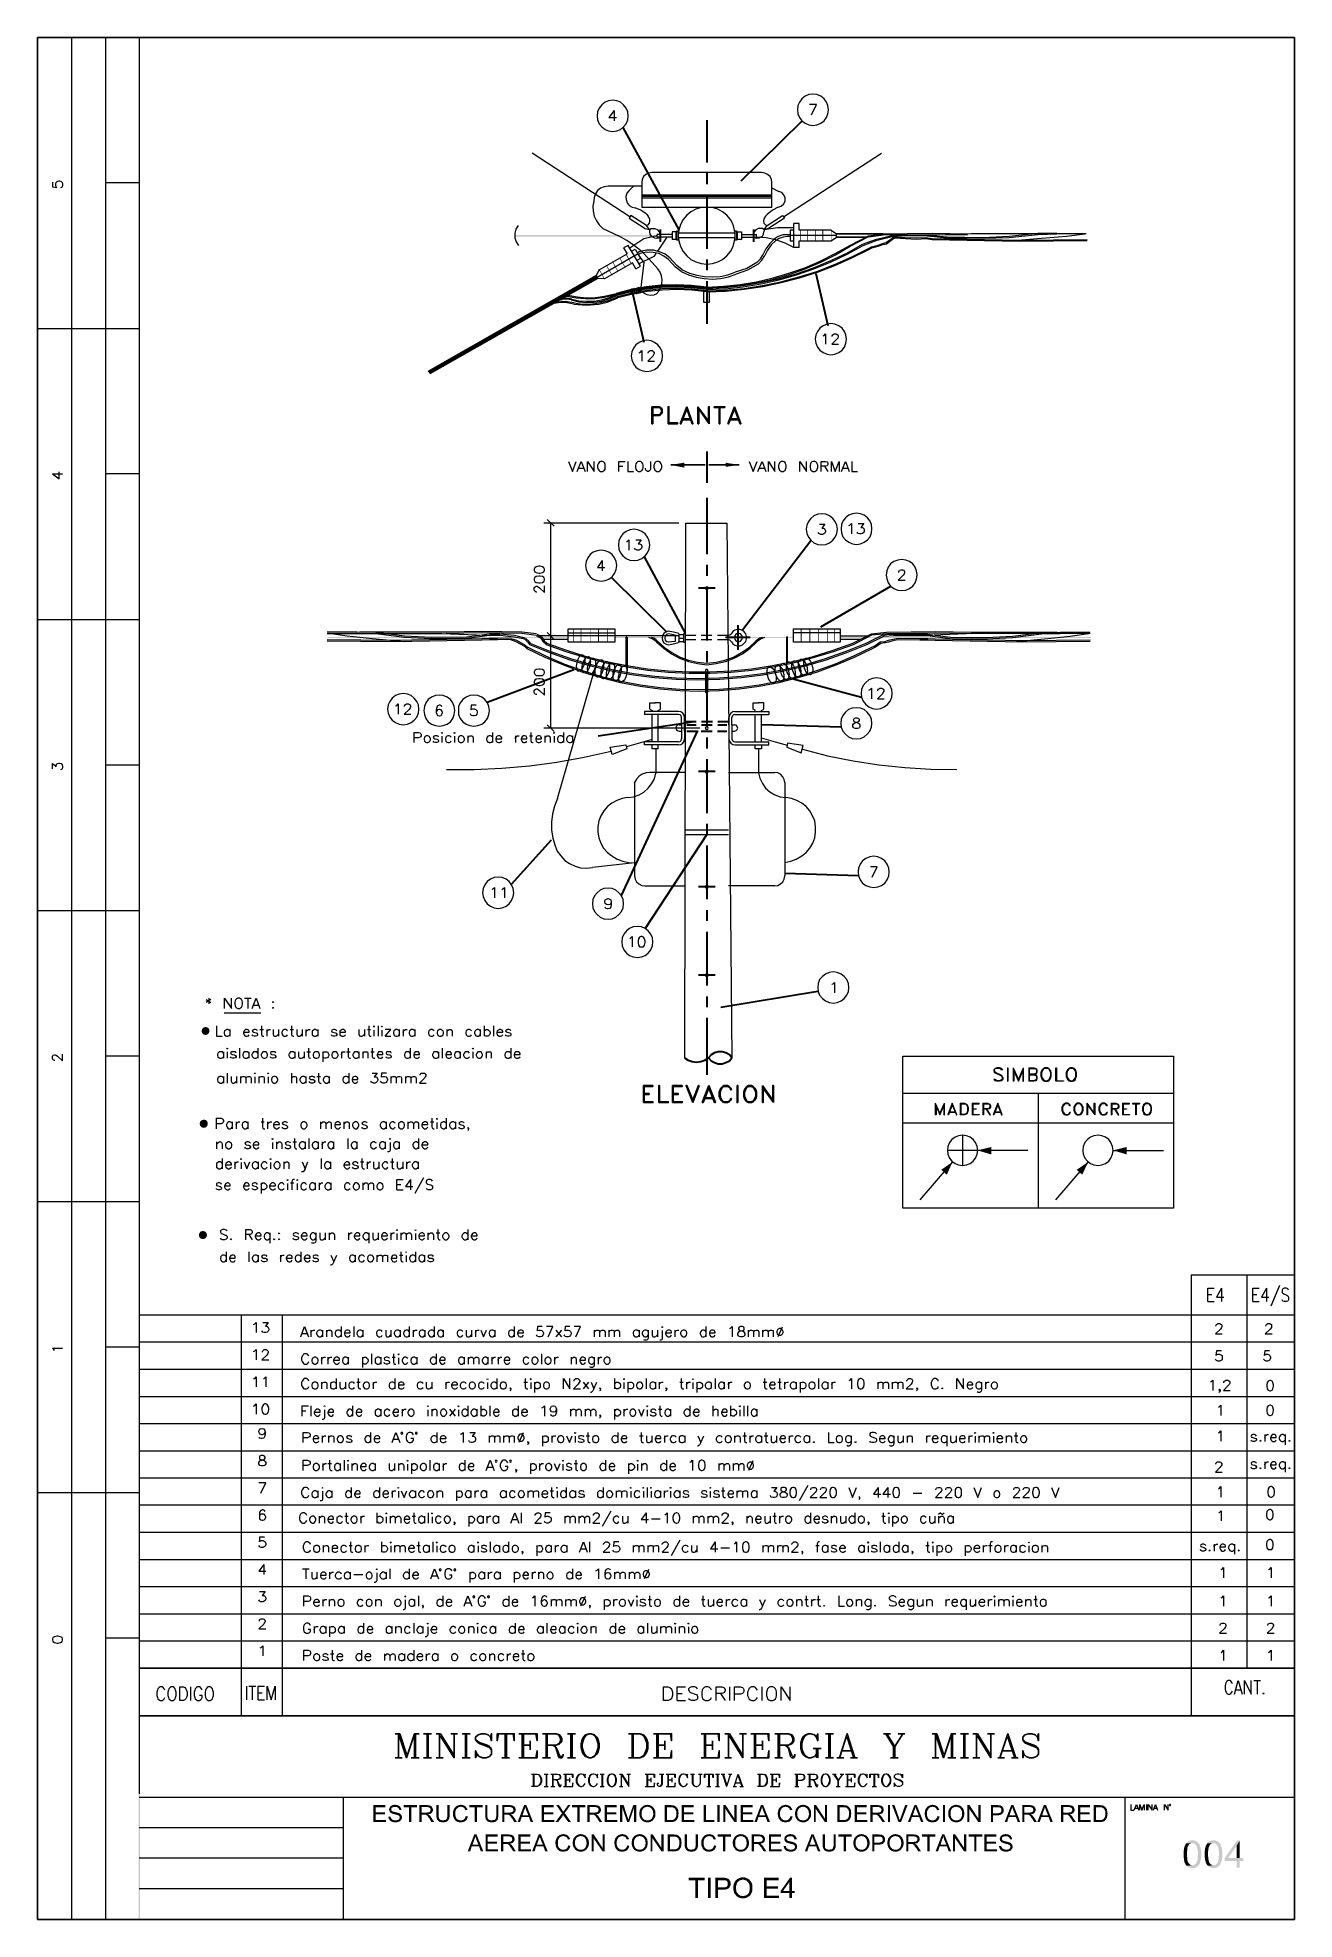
# Model space of a CAD drawing. Header units: millimetres. Extents: x 8 to 202, y 3 to 294.
import ezdxf

# ---------------------------------------------------------------- set-up
doc = ezdxf.new("R2010")
doc.units = ezdxf.units.MM
doc.layers.add('DGE_CONTORNOS', color=7, linetype='Continuous', lineweight=0)
doc.layers.add('DGE_RELLENO', color=7, linetype='Continuous', lineweight=0)

msp = doc.modelspace()

# ---------------------------------------------------------------- hatches: boundary and pattern name
at = {"layer": 'DGE_RELLENO', "true_color": 0x000000}
for points in [[(103.5473, 263.1724), (103.5473, 263.4264), (81.534, 263.1724)], [(103.5473, 263.4264), (81.534, 263.1724), (81.534, 263.4264)], [(125.603, 262.4527), (125.73, 262.4527), (125.603, 264.273)], [(125.73, 262.4527), (125.603, 264.273), (125.73, 264.273)], [(126.746, 262.4527), (126.8307, 262.4527), (126.746, 264.273)], [(126.8307, 262.4527), (126.746, 264.273), (126.8307, 264.273)], [(127.9737, 262.4527), (128.1007, 262.4527), (127.9737, 264.273)], [(128.1007, 262.4527), (127.9737, 264.273), (128.1007, 264.273)], [(129.0743, 262.4527), (129.2013, 262.4527), (129.0743, 264.273)], [(129.2013, 262.4527), (129.0743, 264.273), (129.2013, 264.273)], [(130.3867, 262.4527), (130.4713, 262.4527), (130.3867, 264.273)], [(130.4713, 262.4527), (130.3867, 264.273), (130.4713, 264.273)], [(96.647, 257.2034), (95.631, 258.7697), (95.7157, 258.812)], [(96.5623, 257.161), (96.647, 257.2034), (95.631, 258.7697)], [(97.5783, 257.7537), (96.6047, 259.32), (96.6893, 259.3624)], [(97.4937, 257.7114), (97.5783, 257.7537), (96.6047, 259.32)], [(98.679, 258.3887), (97.7053, 259.9127), (97.79, 259.955)], [(98.5943, 258.3464), (98.679, 258.3887), (97.7053, 259.9127)], [(99.6527, 258.939), (98.679, 260.463), (98.7637, 260.5477)], [(99.568, 258.8967), (99.6527, 258.939), (98.679, 260.463)], [(95.504, 256.5684), (94.5303, 258.1347), (94.615, 258.177)], [(95.4193, 256.526), (95.504, 256.5684), (94.5303, 258.1347)], [(107.7383, 228.2474), (107.7383, 227.4854), (105.664, 227.9087)], [(114.1307, 228.2474), (114.1307, 227.6124), (116.205, 227.9087)], [(52.6627, 201.3233), (52.6627, 201.154), (89.8313, 201.3233)], [(52.6627, 201.154), (89.8313, 201.3233), (89.8313, 201.154)], [(90.5933, 200.519), (90.7203, 200.519), (90.5933, 202.5934)], [(90.7203, 200.519), (90.5933, 202.5934), (90.7203, 202.5934)], [(91.7363, 200.519), (91.8633, 200.519), (91.7363, 202.5934)], [(91.8633, 200.519), (91.7363, 202.5934), (91.8633, 202.5934)], [(93.1757, 200.519), (93.2603, 200.519), (93.1757, 202.5934)], [(93.2603, 200.519), (93.1757, 202.5934), (93.2603, 202.5934)], [(94.4457, 200.519), (94.5727, 200.519), (94.4457, 202.5934)], [(94.5727, 200.519), (94.4457, 202.5934), (94.5727, 202.5934)], [(95.8003, 200.519), (95.9273, 200.519), (95.8003, 202.5934)], [(95.9273, 200.519), (95.8003, 202.5934), (95.9273, 202.5934)], [(97.028, 201.3233), (97.028, 201.154), (104.7327, 201.3233)], [(97.028, 201.154), (104.7327, 201.3233), (104.7327, 201.154)], [(124.6293, 201.154), (124.6293, 201.3233), (117.3903, 201.154)], [(124.6293, 201.3233), (117.3903, 201.154), (117.3903, 201.3233)], [(125.73, 200.519), (125.857, 200.519), (125.73, 202.5934)], [(125.857, 200.519), (125.73, 202.5934), (125.857, 202.5934)], [(127.0847, 200.519), (127.2117, 200.519), (127.0847, 202.5934)], [(127.2117, 200.519), (127.0847, 202.5934), (127.2117, 202.5934)], [(128.397, 200.519), (128.4817, 200.519), (128.397, 202.5934)], [(128.4817, 200.519), (128.397, 202.5934), (128.4817, 202.5934)], [(129.794, 200.519), (129.8787, 200.519), (129.794, 202.5934)], [(129.8787, 200.519), (129.794, 202.5934), (129.8787, 202.5934)], [(130.937, 200.519), (131.0217, 200.519), (130.937, 202.5934)], [(131.0217, 200.519), (130.937, 202.5934), (131.0217, 202.5934)], [(170.561, 201.154), (170.561, 201.3233), (131.826, 201.154)], [(170.561, 201.3233), (131.826, 201.154), (131.826, 201.3233)], [(33.274, 140.7867), (33.1893, 140.4904), (33.8243, 140.4904)], [(33.1893, 140.4904), (33.274, 140.1517), (33.8243, 140.4904)], [(33.4857, 140.9984), (33.274, 140.7867), (33.8243, 140.4904)], [(33.274, 140.1517), (33.4857, 139.94), (33.8243, 140.4904)], [(33.8243, 141.083), (33.4857, 140.9984), (33.8243, 140.4904)], [(33.4857, 139.94), (33.8243, 139.8554), (33.8243, 140.4904)], [(34.1207, 140.9984), (33.8243, 141.083), (33.8243, 140.4904)], [(34.3323, 140.7867), (34.1207, 140.9984), (33.8243, 140.4904)], [(34.417, 140.4904), (34.3323, 140.7867), (33.8243, 140.4904)], [(33.8243, 139.8554), (34.1207, 139.94), (33.8243, 140.4904)], [(34.1207, 139.94), (34.3323, 140.1517), (33.8243, 140.4904)], [(34.3323, 140.1517), (34.417, 140.4904), (33.8243, 140.4904)], [(32.9777, 126.478), (32.893, 126.1394), (33.528, 126.1394)], [(32.893, 126.1394), (32.9777, 125.843), (33.528, 126.1394)], [(33.2317, 126.6897), (32.9777, 126.478), (33.528, 126.1394)], [(32.9777, 125.843), (33.2317, 125.589), (33.528, 126.1394)], [(33.528, 126.7744), (33.2317, 126.6897), (33.528, 126.1394)], [(33.2317, 125.589), (33.528, 125.5044), (33.528, 126.1394)], [(33.8667, 126.6897), (33.528, 126.7744), (33.528, 126.1394)], [(34.0783, 126.478), (33.8667, 126.6897), (33.528, 126.1394)], [(34.163, 126.1394), (34.0783, 126.478), (33.528, 126.1394)], [(33.528, 125.5044), (33.8667, 125.589), (33.528, 126.1394)], [(33.8667, 125.589), (34.0783, 125.843), (33.528, 126.1394)], [(34.0783, 125.843), (34.163, 126.1394), (33.528, 126.1394)], [(155.1517, 122.541), (155.1517, 121.398), (153.035, 122.033)], [(176.0643, 122.541), (176.0643, 121.398), (173.99, 122.033)], [(147.447, 119.0274), (148.2937, 118.2654), (149.1827, 120.255)], [(168.3597, 119.0274), (169.2063, 118.2654), (170.1377, 120.255)], [(32.8507, 109.2484), (32.766, 108.952), (33.401, 108.952)], [(32.766, 108.952), (32.8507, 108.6134), (33.401, 108.952)], [(33.0623, 109.5024), (32.8507, 109.2484), (33.401, 108.952)], [(32.8507, 108.6134), (33.0623, 108.4017), (33.401, 108.952)], [(33.401, 109.587), (33.0623, 109.5024), (33.401, 108.952)], [(33.0623, 108.4017), (33.401, 108.317), (33.401, 108.952)], [(33.6973, 109.5024), (33.401, 109.587), (33.401, 108.952)], [(33.9513, 109.2484), (33.6973, 109.5024), (33.401, 108.952)], [(34.036, 108.952), (33.9513, 109.2484), (33.401, 108.952)], [(33.401, 108.317), (33.6973, 108.4017), (33.401, 108.952)], [(33.6973, 108.4017), (33.9513, 108.6134), (33.401, 108.952)], [(33.9513, 108.6134), (34.036, 108.952), (33.401, 108.952)], [(23.4527, 34.8263), (23.7067, 34.5723), (201.9723, 34.8263)], [(23.4527, 3.2456), (23.7067, 34.5723), (23.4527, 34.8263)], [(23.7067, 3.3726), (23.4527, 3.2456), (23.7067, 34.5723)], [(23.7067, 34.5723), (201.9723, 34.8263), (201.8453, 34.5723)], [(201.9723, 34.8263), (201.8453, 34.5723), (201.9723, 34.6993)], [(201.9723, 34.6993), (201.8453, 34.5723), (201.9723, 3.2456)], [(201.8453, 34.5723), (201.9723, 3.2456), (201.8453, 3.3726)], [(61.595, 20.8986), (59.7323, 20.8986), (59.7323, 18.2739), (61.6797, 18.2739), (61.6797, 18.5703), (60.071, 18.5703), (60.071, 19.4593), (61.5103, 19.4593), (61.5103, 19.7556), (60.071, 19.7556), (60.071, 20.5599), (61.595, 20.5599)], [(63.0767, 20.9409), (62.992, 20.9409), (62.9497, 20.8986), (62.738, 20.8986), (62.6533, 20.8563), (62.611, 20.8563), (62.5263, 20.814), (62.484, 20.7716), (62.3993, 20.7293), (62.357, 20.6869), (62.3147, 20.6446), (62.2723, 20.5599), (62.23, 20.5599), (62.23, 20.4753), (62.1877, 20.4329), (62.1877, 20.3483), (62.1453, 20.2636), (62.1453, 20.1366), (62.1877, 20.0943), (62.1877, 20.0096), (62.23, 19.9249), (62.23, 19.8826), (62.2723, 19.8826), (62.2723, 19.798), (62.357, 19.7556), (62.3993, 19.7133), (62.4417, 19.6709), (62.5263, 19.6286), (62.5687, 19.6286), (62.6533, 19.5863), (62.6957, 19.5863), (62.7803, 19.5439), (62.865, 19.5439), (62.9497, 19.5016), (63.0343, 19.4593), (63.0767, 19.4593), (63.2037, 19.4169), (63.3307, 19.4169), (63.4153, 19.3746), (63.4577, 19.3746), (63.5, 19.3323), (63.5847, 19.3323), (63.627, 19.29), (63.6693, 19.2476), (63.7117, 19.2053), (63.754, 19.163), (63.754, 19.1206), (63.7963, 19.0359), (63.7963, 18.9089), (63.754, 18.8243), (63.7117, 18.7396), (63.6693, 18.6973), (63.627, 18.6549), (63.5847, 18.6126), (63.5, 18.6126), (63.4577, 18.5703), (63.373, 18.5703), (63.2883, 18.5279), (62.2723, 18.5279), (62.3147, 18.4856), (62.3993, 18.4433), (62.4417, 18.4009), (62.5263, 18.3586), (62.5687, 18.3163), (62.6533, 18.3163), (62.738, 18.2739), (62.865, 18.2739), (62.9073, 18.2316), (63.1613, 18.2316), (63.4153, 18.2316), (63.4577, 18.2739), (63.5423, 18.2739), (63.5847, 18.3163), (63.6693, 18.3163), (63.6693, 18.3586), (63.754, 18.3586), (63.7963, 18.4009), (63.881, 18.4433), (63.9233, 18.5279), (63.9657, 18.5703), (64.008, 18.6126), (64.0503, 18.6549), (64.0927, 18.7396), (64.0927, 18.782), (64.135, 18.8666), (64.135, 19.1206), (64.0927, 19.2053), (64.0927, 19.2476), (64.0503, 19.3323), (64.008, 19.3746), (63.9657, 19.4169), (63.9233, 19.5016), (63.881, 19.5439), (63.8387, 19.5863), (63.754, 19.6286), (63.6693, 19.6286), (63.6693, 19.6709), (63.5847, 19.6709), (63.5, 19.7133), (63.4577, 19.7133), (63.373, 19.7556), (63.2883, 19.7556), (63.2037, 19.798), (63.119, 19.798), (63.0343, 19.8403), (62.9497, 19.8403), (62.865, 19.8826), (62.7803, 19.8826), (62.6957, 19.9249), (62.6533, 19.9673), (62.611, 19.9673), (62.5687, 20.0096), (62.5687, 20.0519), (62.5263, 20.0943), (62.484, 20.1366), (62.484, 20.3483), (62.5263, 20.3906), (62.5687, 20.4753), (62.611, 20.5176), (62.6533, 20.5176), (62.6957, 20.5599), (62.7803, 20.5599), (62.8227, 20.6023), (63.881, 20.6023), (63.8387, 20.6869), (63.754, 20.7293), (63.7117, 20.7716), (63.6693, 20.814), (63.5847, 20.814), (63.5847, 20.8563), (63.5, 20.8563), (63.4577, 20.8986), (63.246, 20.8986), (63.1613, 20.9409)], [(63.881, 20.6023), (63.0767, 20.6023), (63.373, 20.6023), (63.4153, 20.5599), (63.5, 20.5176), (63.5423, 20.4753), (63.5847, 20.4329), (63.627, 20.3906), (63.6693, 20.3483), (63.6693, 20.2636), (63.7117, 20.2213), (63.7117, 20.1366), (64.0503, 20.1366), (64.0503, 20.306), (64.008, 20.3483), (64.008, 20.4329), (63.9657, 20.4753), (63.9233, 20.5599)], [(66.4633, 20.8986), (64.389, 20.8986), (64.389, 20.5599), (65.2357, 20.5599), (65.2357, 18.2739), (65.5743, 18.2739), (65.5743, 20.5599), (66.4633, 20.5599)], [(67.9873, 20.8986), (66.8443, 20.8986), (66.8443, 18.2739), (67.183, 18.2739), (67.183, 19.4169), (67.564, 19.4169), (68.199, 19.4593), (68.2413, 19.4593), (68.326, 19.5016), (68.4107, 19.5016), (68.453, 19.5439), (68.5377, 19.5439), (68.58, 19.5863), (68.6647, 19.6286), (68.707, 19.6709), (68.7493, 19.7133), (67.183, 19.7133), (67.183, 20.6023), (67.9873, 20.6023), (68.7493, 20.6446), (68.707, 20.6869), (68.6223, 20.7293), (68.58, 20.7716), (68.5377, 20.814), (68.453, 20.814), (68.3683, 20.8563), (68.1567, 20.8563), (68.072, 20.8986)], [(68.7493, 20.6446), (67.9873, 20.6023), (68.1143, 20.6023), (68.199, 20.5599), (68.2837, 20.5599), (68.326, 20.5176), (68.3683, 20.5176), (68.4107, 20.4753), (68.453, 20.4329), (68.4953, 20.3906), (68.5377, 20.306), (68.5377, 20.2636), (68.58, 20.1789), (68.58, 20.1366), (68.5377, 20.0519), (68.5377, 20.0096), (68.4953, 19.9249), (68.453, 19.8826), (68.4107, 19.8403), (68.3683, 19.798), (68.2837, 19.798), (68.2837, 19.7556), (68.072, 19.7556), (67.9873, 19.7133), (67.183, 19.7133), (68.7493, 19.7133), (68.7917, 19.7556), (68.834, 19.8403), (68.8763, 19.8826), (68.8763, 19.9673), (68.9187, 20.0096), (68.9187, 20.306), (68.8763, 20.3483), (68.8763, 20.4329), (68.834, 20.5176), (68.7917, 20.5599), (68.7917, 20.6023)], [(69.8077, 20.8986), (69.469, 20.8986), (69.469, 19.0359), (69.5113, 18.9513), (69.5113, 18.8243), (69.5537, 18.782), (69.5537, 18.6973), (69.596, 18.6549), (69.6383, 18.6126), (69.6807, 18.5279), (70.4427, 18.5279), (70.358, 18.5279), (70.2733, 18.5703), (70.1887, 18.5703), (70.1463, 18.6126), (70.104, 18.6126), (70.0193, 18.6549), (69.977, 18.6973), (69.9347, 18.7396), (69.8923, 18.8243), (69.85, 18.8666), (69.85, 18.9936), (69.8077, 19.0359), (69.8077, 19.3746)], [(71.501, 20.8986), (71.1623, 20.8986), (71.1623, 19.1206), (71.12, 19.0359), (71.12, 18.9089), (71.0777, 18.8666), (71.0777, 18.782), (71.0353, 18.7396), (70.993, 18.6973), (70.9507, 18.6549), (70.9083, 18.6126), (70.8237, 18.6126), (70.7813, 18.5703), (70.612, 18.5703), (70.5697, 18.5279), (69.6807, 18.5279), (69.723, 18.4856), (69.7653, 18.4433), (69.8077, 18.4009), (69.8923, 18.3586), (69.9347, 18.3586), (69.977, 18.3163), (70.0617, 18.2739), (70.1887, 18.2739), (70.231, 18.2316), (70.6967, 18.2316), (70.7813, 18.2739), (70.9083, 18.2739), (70.993, 18.3163), (71.0353, 18.3586), (71.12, 18.3586), (71.1623, 18.4009), (71.2047, 18.4856), (71.2893, 18.5279), (71.3317, 18.5703), (71.374, 18.6126), (71.374, 18.6973), (71.4163, 18.7396), (71.4163, 18.782), (71.4587, 18.8666), (71.4587, 18.9936), (71.501, 19.0359), (71.501, 19.3746)], [(73.2367, 20.9409), (73.152, 20.9409), (73.1097, 20.8986), (72.9403, 20.8986), (72.898, 20.8563), (72.8133, 20.8563), (72.7287, 20.814), (72.6863, 20.814), (72.6017, 20.7716), (72.5593, 20.7293), (72.517, 20.6869), (72.4323, 20.6446), (72.39, 20.6023), (72.3477, 20.5599), (72.3053, 20.4753), (72.263, 20.4329), (72.2207, 20.3906), (72.1783, 20.306), (72.136, 20.2213), (72.136, 20.1789), (72.0937, 20.0943), (72.0937, 20.0519), (72.0513, 19.9673), (72.0513, 19.8403), (72.009, 19.7556), (72.009, 19.4593), (72.0513, 19.3746), (72.0513, 19.163), (72.0937, 19.0783), (72.0937, 19.0359), (72.136, 18.9513), (72.1783, 18.9089), (72.1783, 18.8243), (72.2207, 18.7396), (72.263, 18.6973), (72.3053, 18.6549), (72.3477, 18.5703), (72.39, 18.5279), (72.4323, 18.4856), (73.2367, 18.5279), (73.025, 18.5279), (72.9827, 18.5703), (72.898, 18.5703), (72.8557, 18.6126), (72.771, 18.6549), (72.7287, 18.6973), (72.6863, 18.7396), (72.644, 18.782), (72.5593, 18.8243), (72.5593, 18.8666), (72.517, 18.9513), (72.4747, 19.0359), (72.4323, 19.0783), (72.4323, 19.2053), (72.39, 19.29), (72.39, 19.8826), (72.4323, 19.9673), (72.4323, 20.0096), (72.4747, 20.0943), (72.4747, 20.1366), (72.517, 20.2213), (72.5593, 20.2636), (72.6017, 20.3483), (72.644, 20.3906), (72.6863, 20.4329), (72.7287, 20.4753), (72.771, 20.5176), (72.8133, 20.5176), (72.898, 20.5599), (72.9403, 20.6023), (73.1097, 20.6023), (73.152, 20.6446), (73.9987, 20.6446), (73.9563, 20.6869), (73.914, 20.7293), (73.8717, 20.7716), (73.8293, 20.7716), (73.7447, 20.814), (73.7023, 20.8563), (73.6177, 20.8563), (73.533, 20.8986), (73.406, 20.8986), (73.3213, 20.9409)], [(73.9987, 20.6446), (73.2367, 20.6446), (73.279, 20.6446), (73.3637, 20.6023), (73.4907, 20.6023), (73.5753, 20.5599), (73.6177, 20.5176), (73.66, 20.5176), (73.7023, 20.4753), (73.787, 20.4329), (73.8293, 20.3483), (73.8293, 20.306), (73.8717, 20.2213), (73.914, 20.1789), (73.9563, 20.0943), (74.295, 20.1789), (74.2527, 20.2213), (74.2527, 20.2636), (74.2103, 20.3483), (74.168, 20.3906), (74.1257, 20.4753), (74.0833, 20.5176), (74.041, 20.6023)], [(76.6233, 20.8986), (74.549, 20.8986), (74.549, 20.5599), (75.3957, 20.5599), (75.3957, 18.2739), (75.7343, 18.2739), (75.7343, 20.5599), (76.6233, 20.5599)], [(77.343, 20.8986), (77.0043, 20.8986), (77.0043, 19.0359), (77.0467, 18.9513), (77.0467, 18.8243), (77.089, 18.782), (77.089, 18.6973), (77.1313, 18.6549), (77.1737, 18.6126), (77.216, 18.5279), (77.978, 18.5279), (77.8933, 18.5279), (77.8087, 18.5703), (77.724, 18.5703), (77.6817, 18.6126), (77.6393, 18.6126), (77.5547, 18.6549), (77.5123, 18.6973), (77.47, 18.7396), (77.4277, 18.8243), (77.3853, 18.8666), (77.3853, 18.9936), (77.343, 19.0359), (77.343, 19.3746)], [(79.0363, 20.8986), (78.6977, 20.8986), (78.6977, 19.1206), (78.6553, 19.0359), (78.6553, 18.9089), (78.613, 18.8666), (78.613, 18.782), (78.5707, 18.7396), (78.5283, 18.6973), (78.486, 18.6549), (78.4437, 18.6126), (78.359, 18.6126), (78.3167, 18.5703), (78.1473, 18.5703), (78.105, 18.5279), (77.216, 18.5279), (77.2583, 18.4856), (77.3007, 18.4433), (77.343, 18.4009), (77.4277, 18.3586), (77.47, 18.3586), (77.5123, 18.3163), (77.597, 18.2739), (77.724, 18.2739), (77.7663, 18.2316), (78.232, 18.2316), (78.3167, 18.2739), (78.4437, 18.2739), (78.5283, 18.3163), (78.5707, 18.3586), (78.6553, 18.3586), (78.6977, 18.4009), (78.74, 18.4856), (78.8247, 18.5279), (78.867, 18.5703), (78.9093, 18.6126), (78.9093, 18.6973), (78.9517, 18.7396), (78.9517, 18.782), (78.994, 18.8666), (78.994, 18.9936), (79.0363, 19.0359), (79.0363, 19.3746)], [(80.772, 20.8986), (79.629, 20.8986), (79.629, 18.2739), (79.9677, 18.2739), (79.9677, 19.4169), (80.3487, 19.4169), (80.9837, 19.4593), (81.026, 19.4593), (81.1107, 19.5016), (81.1953, 19.5016), (81.2377, 19.5439), (81.3223, 19.5439), (81.3647, 19.5863), (81.4493, 19.6286), (81.4917, 19.6709), (81.534, 19.7133), (79.9677, 19.7133), (79.9677, 20.6023), (80.772, 20.6023), (81.534, 20.6446), (81.4917, 20.6869), (81.407, 20.7293), (81.3647, 20.7716), (81.3223, 20.814), (81.2377, 20.814), (81.153, 20.8563), (80.9413, 20.8563), (80.8567, 20.8986)], [(81.534, 20.6446), (80.772, 20.6023), (80.899, 20.6023), (80.9837, 20.5599), (81.0683, 20.5599), (81.1107, 20.5176), (81.153, 20.5176), (81.1953, 20.4753), (81.2377, 20.4329), (81.28, 20.3906), (81.3223, 20.306), (81.3223, 20.2636), (81.3647, 20.1789), (81.3647, 20.1366), (81.3223, 20.0519), (81.3223, 20.0096), (81.28, 19.9249), (81.2377, 19.8826), (81.1953, 19.8403), (81.153, 19.798), (81.0683, 19.798), (81.0683, 19.7556), (80.8567, 19.7556), (80.772, 19.7133), (79.9677, 19.7133), (81.534, 19.7133), (81.5763, 19.7556), (81.6187, 19.8403), (81.661, 19.8826), (81.661, 19.9673), (81.7033, 20.0096), (81.7033, 20.306), (81.661, 20.3483), (81.661, 20.4329), (81.6187, 20.5176), (81.5763, 20.5599), (81.5763, 20.6023)], [(83.3543, 20.8986), (83.0157, 20.8986), (81.9997, 18.2739), (82.3807, 18.2739), (82.6347, 19.0783), (83.7353, 19.0783), (82.7617, 19.3323), (83.0157, 20.0943), (83.0157, 20.1366), (83.058, 20.1789), (83.1003, 20.2636), (83.1003, 20.306), (83.1427, 20.3906), (83.1427, 20.5176), (83.185, 20.6023)], [(83.3543, 20.8986), (83.185, 20.6023), (83.185, 20.5176), (83.2273, 20.4329), (83.2273, 20.3906), (83.2697, 20.306), (83.312, 20.2213), (83.312, 20.1366), (83.3543, 20.0519), (83.6507, 19.3323), (82.7617, 19.3323), (83.7353, 19.0783), (84.0317, 18.2739), (84.4127, 18.2739)], [(87.5877, 20.8986), (85.725, 20.8986), (85.725, 18.2739), (87.6723, 18.2739), (87.6723, 18.5703), (86.0637, 18.5703), (86.0637, 19.4593), (87.503, 19.4593), (87.503, 19.7556), (86.0637, 19.7556), (86.0637, 20.5599), (87.5877, 20.5599)], [(88.392, 20.8986), (87.9687, 20.8986), (88.8577, 19.6286), (89.0693, 19.3746), (89.0693, 19.3323), (89.1117, 19.2476), (89.154, 19.2053), (89.8313, 18.2739), (90.2547, 18.2739), (89.281, 19.6709), (89.0693, 19.8826), (89.027, 19.9673), (88.9847, 20.0096), (88.9423, 20.0519), (88.9, 20.1366), (88.8577, 20.2213)], [(90.17, 20.8986), (89.789, 20.8986), (89.281, 20.1789), (89.2387, 20.1366), (89.1963, 20.0519), (89.154, 20.0096), (89.1117, 19.9673), (89.0693, 19.8826), (89.281, 19.6709)], [(92.456, 20.8986), (90.3817, 20.8986), (90.3817, 20.5599), (91.2283, 20.5599), (91.2283, 18.2739), (91.567, 18.2739), (91.567, 20.5599), (92.456, 20.5599)], [(93.9377, 20.8986), (92.7947, 20.8986), (92.7947, 18.2739), (93.1333, 18.2739), (93.1333, 19.4169), (93.5143, 19.4169), (94.1493, 19.4593), (94.1917, 19.4593), (94.2763, 19.5016), (94.361, 19.5016), (94.4033, 19.5439), (94.488, 19.5439), (94.5303, 19.5863), (94.615, 19.6286), (94.6573, 19.6709), (94.6997, 19.7133), (93.1333, 19.7133), (93.1333, 20.6023), (93.9377, 20.6023), (94.6997, 20.6446), (94.6573, 20.6869), (94.5727, 20.7293), (94.5303, 20.7716), (94.488, 20.814), (94.4033, 20.814), (94.3187, 20.8563), (94.107, 20.8563), (94.0223, 20.8986)], [(94.6997, 20.6446), (93.9377, 20.6023), (94.0647, 20.6023), (94.1493, 20.5599), (94.234, 20.5599), (94.2763, 20.5176), (94.3187, 20.5176), (94.361, 20.4753), (94.4033, 20.4329), (94.4457, 20.3906), (94.488, 20.306), (94.488, 20.2636), (94.5303, 20.1789), (94.5303, 20.1366), (94.488, 20.0519), (94.488, 20.0096), (94.4457, 19.9249), (94.4033, 19.8826), (94.361, 19.8403), (94.3187, 19.798), (94.234, 19.798), (94.234, 19.7556), (94.0223, 19.7556), (93.9377, 19.7133), (93.1333, 19.7133), (94.6997, 19.7133), (94.742, 19.7556), (94.7843, 19.8403), (94.8267, 19.8826), (94.8267, 19.9673), (94.869, 20.0096), (94.869, 20.306), (94.8267, 20.3483), (94.8267, 20.4329), (94.7843, 20.5176), (94.742, 20.5599), (94.742, 20.6023)], [(97.3243, 20.8986), (95.4617, 20.8986), (95.4617, 18.2739), (97.409, 18.2739), (97.409, 18.5703), (95.8003, 18.5703), (95.8003, 19.4593), (97.2397, 19.4593), (97.2397, 19.7556), (95.8003, 19.7556), (95.8003, 20.5599), (97.3243, 20.5599)], [(98.3827, 20.8986), (97.8323, 20.8986), (97.8323, 18.2739), (98.171, 18.2739), (98.171, 20.4753)], [(98.3827, 20.8986), (98.171, 20.4753), (98.933, 18.2739), (99.1023, 18.6549), (99.1023, 18.7396), (99.06, 18.782), (99.06, 18.8666), (99.0177, 18.9513), (98.9753, 19.0359)], [(100.33, 20.8986), (99.8643, 20.8986), (99.2293, 19.0783), (99.2293, 18.9936), (99.187, 18.9089), (99.1447, 18.8243), (99.1447, 18.6973), (99.1023, 18.6549), (98.933, 18.2739), (99.2293, 18.2739), (99.9913, 20.4753)], [(100.33, 20.8986), (99.9913, 20.4753), (99.9913, 18.2739), (100.33, 18.2739)], [(101.2613, 20.6446), (101.219, 20.6023), (101.1343, 20.5599), (101.1343, 20.5176), (101.092, 20.4753), (101.0497, 20.4329), (101.0073, 20.3906), (100.965, 20.306), (100.965, 20.2636), (100.9227, 20.2213), (100.8803, 20.1366), (100.8803, 20.0519), (100.838, 20.0096), (100.838, 19.8403), (100.7957, 19.798), (100.7957, 19.3746), (100.838, 19.29), (100.838, 19.163), (100.8803, 19.0783), (100.8803, 19.0359), (100.9227, 18.9513), (100.965, 18.9089), (100.965, 18.8666), (101.0073, 18.8243), (101.0497, 18.7396), (101.092, 18.6973), (101.1343, 18.6549), (101.1767, 18.5703), (101.219, 18.5279), (101.2613, 18.4856), (101.346, 18.4433), (101.3883, 18.4009), (101.4307, 18.4009), (101.473, 18.3586), (101.5577, 18.3163), (101.6, 18.3163), (101.6847, 18.2739), (101.7693, 18.2739), (101.8117, 18.2316), (102.0657, 18.2316), (102.2773, 18.2316), (102.362, 18.2739), (102.4043, 18.2739), (102.489, 18.3163), (102.5313, 18.3163), (102.616, 18.3586), (102.7007, 18.4009), (102.743, 18.4433), (102.8277, 18.4856), (102.87, 18.5279), (101.8963, 18.5279), (101.8117, 18.5703), (101.7693, 18.5703), (101.6847, 18.6126), (101.6423, 18.6126), (101.5577, 18.6549), (101.5153, 18.6973), (101.473, 18.7396), (101.4307, 18.782), (101.3883, 18.8243), (101.346, 18.8666), (101.3037, 18.9089), (101.3037, 18.9513), (101.2613, 19.0359), (101.219, 19.0783), (101.219, 19.163), (101.1767, 19.2476), (101.1767, 19.9249), (101.219, 20.0096), (101.219, 20.0519), (101.2613, 20.1366), (101.3037, 20.1789), (101.3037, 20.2213), (101.346, 20.306), (101.3883, 20.3483), (101.4307, 20.3906), (101.473, 20.4329), (101.5153, 20.4753), (101.6, 20.5176), (101.6423, 20.5176), (101.6847, 20.5599), (101.7693, 20.6023), (101.8963, 20.6023), (101.981, 20.6446), (102.0657, 20.6446)], [(102.0657, 20.9409), (101.981, 20.9409), (101.8963, 20.8986), (101.6847, 20.8986), (101.6, 20.8563), (101.5577, 20.814), (101.473, 20.814), (101.4307, 20.7716), (101.346, 20.7293), (101.3037, 20.6869), (101.2613, 20.6446), (102.108, 20.6446), (102.1927, 20.6023), (102.3197, 20.6023), (102.4043, 20.5599), (102.4467, 20.5176), (102.5313, 20.5176), (102.5737, 20.4753), (102.616, 20.4329), (102.6583, 20.3906), (102.7007, 20.306), (102.743, 20.2636), (102.7853, 20.1789), (102.8277, 20.1366), (102.87, 20.0943), (102.87, 20.0096), (102.9123, 19.9673), (102.9123, 19.7133), (102.9547, 19.6709), (102.9547, 19.4169), (102.9123, 19.3323), (102.9123, 19.2053), (102.87, 19.1206), (102.87, 19.0783), (102.8277, 18.9936), (102.7853, 18.9513), (102.7853, 18.9089), (102.743, 18.8666), (102.7007, 18.782), (102.616, 18.7396), (102.5737, 18.6973), (102.5313, 18.6549), (102.4467, 18.6126), (102.4043, 18.5703), (102.3197, 18.5703), (102.2773, 18.5279), (102.0657, 18.5279), (102.87, 18.5279), (102.9123, 18.5703), (102.9547, 18.6126), (102.997, 18.6973), (103.0393, 18.7396), (103.0817, 18.782), (103.124, 18.8666), (103.1663, 18.9513), (103.2087, 18.9936), (103.2087, 19.0783), (103.251, 19.1206), (103.251, 19.29), (103.2933, 19.3323), (103.2933, 19.798), (103.251, 19.8826), (103.251, 20.0096), (103.2087, 20.0943), (103.2087, 20.1366), (103.1663, 20.2213), (103.124, 20.2636), (103.124, 20.306), (103.0817, 20.3483), (103.0817, 20.4329), (103.0393, 20.4753), (102.9547, 20.5176), (102.9123, 20.5599), (102.87, 20.6446), (102.8277, 20.6869), (102.743, 20.7293), (102.7007, 20.7716), (102.6583, 20.7716), (102.616, 20.814), (102.5313, 20.814), (102.489, 20.8563), (102.4043, 20.8986), (102.1927, 20.8986), (102.108, 20.9409)], [(105.6217, 20.8986), (104.7327, 20.8986), (104.7327, 18.2739), (105.9603, 18.2739), (106.0027, 18.3163), (106.1297, 18.3163), (106.2143, 18.3586), (106.2567, 18.4009), (106.3413, 18.4009), (106.3837, 18.4433), (106.426, 18.4856), (106.4683, 18.5279), (106.5107, 18.5703), (105.0713, 18.5703), (105.0713, 20.5599), (105.6217, 20.5599), (106.5107, 20.6023), (106.4683, 20.6446), (106.426, 20.6869), (106.3413, 20.7293), (106.299, 20.7716), (106.2143, 20.814), (106.172, 20.814), (106.0873, 20.8563), (105.791, 20.8563), (105.7063, 20.8986)], [(106.5107, 20.6023), (105.6217, 20.5599), (105.9603, 20.5599), (106.0027, 20.5176), (106.0873, 20.5176), (106.1297, 20.4753), (106.172, 20.4329), (106.2567, 20.3906), (106.299, 20.3483), (106.3413, 20.306), (106.3837, 20.2213), (106.426, 20.1789), (106.426, 20.1366), (106.4683, 20.0519), (106.4683, 20.0096), (106.5107, 19.9249), (106.5107, 19.29), (106.4683, 19.2053), (106.4683, 19.0783), (106.426, 19.0783), (106.426, 18.9936), (106.3837, 18.9089), (106.3413, 18.8666), (106.299, 18.8243), (106.2567, 18.782), (106.2143, 18.7396), (106.172, 18.6973), (106.0873, 18.6549), (106.0027, 18.6126), (105.8757, 18.6126), (105.791, 18.5703), (105.0713, 18.5703), (106.5107, 18.5703), (106.5953, 18.6126), (106.6377, 18.6973), (106.6377, 18.7396), (106.68, 18.782), (106.7223, 18.8666), (106.7647, 18.9089), (106.7647, 18.9936), (106.807, 19.0783), (106.807, 19.163), (106.8493, 19.2053), (106.8493, 19.5016), (106.8917, 19.5863), (106.8917, 19.6286), (106.8493, 19.7133), (106.8493, 19.9249), (106.807, 20.0096), (106.807, 20.1366), (106.7647, 20.2213), (106.7647, 20.2636), (106.7223, 20.306), (106.68, 20.3906), (106.6377, 20.4329), (106.5953, 20.5176), (106.553, 20.5599)], [(109.22, 20.8986), (107.3573, 20.8986), (107.3573, 18.2739), (109.3047, 18.2739), (109.3047, 18.5703), (107.696, 18.5703), (107.696, 19.4593), (109.1353, 19.4593), (109.1353, 19.7556), (107.696, 19.7556), (107.696, 20.5599), (109.22, 20.5599)], [(111.0827, 20.8986), (110.744, 20.8986), (110.744, 18.2739), (112.395, 18.2739), (112.395, 18.5703), (111.0827, 18.5703)], [(112.8607, 20.8986), (113.1993, 20.8986), (113.1993, 18.2739), (112.8607, 18.2739), (112.8607, 20.8986)], [(114.1307, 20.8986), (113.792, 20.8986), (113.792, 18.2739), (114.0883, 18.2739), (114.0883, 20.306)], [(114.1307, 20.8986), (114.0883, 20.306), (115.4853, 18.2739), (115.4853, 18.8243)], [(115.824, 20.8986), (115.4853, 20.8986), (115.4853, 18.2739), (115.824, 18.2739)], [(118.3217, 20.8986), (116.459, 20.8986), (116.459, 18.2739), (118.4063, 18.2739), (118.4063, 18.5703), (116.7977, 18.5703), (116.7977, 19.4593), (118.237, 19.4593), (118.237, 19.7556), (116.7977, 19.7556), (116.7977, 20.5599), (118.3217, 20.5599)], [(119.9303, 20.8986), (119.5917, 20.8986), (118.5757, 18.2739), (118.9567, 18.2739), (119.2107, 19.0783), (120.3113, 19.0783), (119.3377, 19.3323), (119.5917, 20.0943), (119.5917, 20.1366), (119.634, 20.1789), (119.6763, 20.2636), (119.6763, 20.306), (119.7187, 20.3906), (119.7187, 20.5176), (119.761, 20.6023)], [(119.9303, 20.8986), (119.761, 20.6023), (119.761, 20.5176), (119.8033, 20.4329), (119.8033, 20.3906), (119.8457, 20.306), (119.888, 20.2213), (119.888, 20.1366), (119.9303, 20.0519), (120.2267, 19.3323), (119.3377, 19.3323), (120.3113, 19.0783), (120.6077, 18.2739), (120.9887, 18.2739)], [(123.4017, 20.9409), (123.317, 20.9409), (123.2747, 20.8986), (123.1053, 20.8986), (123.063, 20.8563), (122.9783, 20.8563), (122.8937, 20.814), (122.8513, 20.814), (122.7667, 20.7716), (122.7243, 20.7293), (122.682, 20.6869), (122.5973, 20.6446), (122.555, 20.6023), (122.5127, 20.5599), (122.4703, 20.4753), (122.428, 20.4329), (122.3857, 20.3906), (122.3433, 20.306), (122.301, 20.2213), (122.301, 20.1789), (122.2587, 20.0943), (122.2587, 20.0519), (122.2163, 19.9673), (122.2163, 19.8403), (122.174, 19.7556), (122.174, 19.4593), (122.2163, 19.3746), (122.2163, 19.163), (122.2587, 19.0783), (122.2587, 19.0359), (122.301, 18.9513), (122.3433, 18.9089), (122.3433, 18.8243), (122.3857, 18.7396), (122.428, 18.6973), (122.4703, 18.6549), (122.5127, 18.5703), (122.555, 18.5279), (122.5973, 18.4856), (123.4017, 18.5279), (123.19, 18.5279), (123.1477, 18.5703), (123.063, 18.5703), (123.0207, 18.6126), (122.936, 18.6549), (122.8937, 18.6973), (122.8513, 18.7396), (122.809, 18.782), (122.7243, 18.8243), (122.7243, 18.8666), (122.682, 18.9513), (122.6397, 19.0359), (122.5973, 19.0783), (122.5973, 19.2053), (122.555, 19.29), (122.555, 19.8826), (122.5973, 19.9673), (122.5973, 20.0096), (122.6397, 20.0943), (122.6397, 20.1366), (122.682, 20.2213), (122.7243, 20.2636), (122.7667, 20.3483), (122.809, 20.3906), (122.8513, 20.4329), (122.8937, 20.4753), (122.936, 20.5176), (122.9783, 20.5176), (123.063, 20.5599), (123.1053, 20.6023), (123.2747, 20.6023), (123.317, 20.6446), (124.1637, 20.6446), (124.1213, 20.6869), (124.079, 20.7293), (124.0367, 20.7716), (123.9943, 20.7716), (123.9097, 20.814), (123.8673, 20.8563), (123.7827, 20.8563), (123.698, 20.8986), (123.571, 20.8986), (123.4863, 20.9409)], [(124.1637, 20.6446), (123.4017, 20.6446), (123.444, 20.6446), (123.5287, 20.6023), (123.6557, 20.6023), (123.7403, 20.5599), (123.7827, 20.5176), (123.825, 20.5176), (123.8673, 20.4753), (123.952, 20.4329), (123.9943, 20.3483), (123.9943, 20.306), (124.0367, 20.2213), (124.079, 20.1789), (124.1213, 20.0943), (124.46, 20.1789), (124.4177, 20.2213), (124.4177, 20.2636), (124.3753, 20.3483), (124.333, 20.3906), (124.2907, 20.4753), (124.2483, 20.5176), (124.206, 20.6023)], [(125.3067, 20.6446), (125.2643, 20.6023), (125.1797, 20.5599), (125.1797, 20.5176), (125.1373, 20.4753), (125.095, 20.4329), (125.0527, 20.3906), (125.0103, 20.306), (125.0103, 20.2636), (124.968, 20.2213), (124.9257, 20.1366), (124.9257, 20.0519), (124.8833, 20.0096), (124.8833, 19.8403), (124.841, 19.798), (124.841, 19.3746), (124.8833, 19.29), (124.8833, 19.163), (124.9257, 19.0783), (124.9257, 19.0359), (124.968, 18.9513), (125.0103, 18.9089), (125.0103, 18.8666), (125.0527, 18.8243), (125.095, 18.7396), (125.1373, 18.6973), (125.1797, 18.6549), (125.222, 18.5703), (125.2643, 18.5279), (125.3067, 18.4856), (125.3913, 18.4433), (125.4337, 18.4009), (125.476, 18.4009), (125.5183, 18.3586), (125.603, 18.3163), (125.6453, 18.3163), (125.73, 18.2739), (125.8147, 18.2739), (125.857, 18.2316), (126.111, 18.2316), (126.3227, 18.2316), (126.4073, 18.2739), (126.4497, 18.2739), (126.5343, 18.3163), (126.5767, 18.3163), (126.6613, 18.3586), (126.746, 18.4009), (126.7883, 18.4433), (126.873, 18.4856), (126.9153, 18.5279), (125.9417, 18.5279), (125.857, 18.5703), (125.8147, 18.5703), (125.73, 18.6126), (125.6877, 18.6126), (125.603, 18.6549), (125.5607, 18.6973), (125.5183, 18.7396), (125.476, 18.782), (125.4337, 18.8243), (125.3913, 18.8666), (125.349, 18.9089), (125.349, 18.9513), (125.3067, 19.0359), (125.2643, 19.0783), (125.2643, 19.163), (125.222, 19.2476), (125.222, 19.9249), (125.2643, 20.0096), (125.2643, 20.0519), (125.3067, 20.1366), (125.349, 20.1789), (125.349, 20.2213), (125.3913, 20.306), (125.4337, 20.3483), (125.476, 20.3906), (125.5183, 20.4329), (125.5607, 20.4753), (125.6453, 20.5176), (125.6877, 20.5176), (125.73, 20.5599), (125.8147, 20.6023), (125.9417, 20.6023), (126.0263, 20.6446), (126.111, 20.6446)], [(126.111, 20.9409), (126.0263, 20.9409), (125.9417, 20.8986), (125.73, 20.8986), (125.6453, 20.8563), (125.603, 20.814), (125.5183, 20.814), (125.476, 20.7716), (125.3913, 20.7293), (125.349, 20.6869), (125.3067, 20.6446), (126.1533, 20.6446), (126.238, 20.6023), (126.365, 20.6023), (126.4497, 20.5599), (126.492, 20.5176), (126.5767, 20.5176), (126.619, 20.4753), (126.6613, 20.4329), (126.7037, 20.3906), (126.746, 20.306), (126.7883, 20.2636), (126.8307, 20.1789), (126.873, 20.1366), (126.9153, 20.0943), (126.9153, 20.0096), (126.9577, 19.9673), (126.9577, 19.7133), (127, 19.6709), (127, 19.4169), (126.9577, 19.3323), (126.9577, 19.2053), (126.9153, 19.1206), (126.9153, 19.0783), (126.873, 18.9936), (126.8307, 18.9513), (126.8307, 18.9089), (126.7883, 18.8666), (126.746, 18.782), (126.6613, 18.7396), (126.619, 18.6973), (126.5767, 18.6549), (126.492, 18.6126), (126.4497, 18.5703), (126.365, 18.5703), (126.3227, 18.5279), (126.111, 18.5279), (126.9153, 18.5279), (126.9577, 18.5703), (127, 18.6126), (127.0423, 18.6973), (127.0847, 18.7396), (127.127, 18.782), (127.1693, 18.8666), (127.2117, 18.9513), (127.254, 18.9936), (127.254, 19.0783), (127.2963, 19.1206), (127.2963, 19.29), (127.3387, 19.3323), (127.3387, 19.798), (127.2963, 19.8826), (127.2963, 20.0096), (127.254, 20.0943), (127.254, 20.1366), (127.2117, 20.2213), (127.1693, 20.2636), (127.1693, 20.306), (127.127, 20.3483), (127.127, 20.4329), (127.0847, 20.4753), (127, 20.5176), (126.9577, 20.5599), (126.9153, 20.6446), (126.873, 20.6869), (126.7883, 20.7293), (126.746, 20.7716), (126.7037, 20.7716), (126.6613, 20.814), (126.5767, 20.814), (126.5343, 20.8563), (126.4497, 20.8986), (126.238, 20.8986), (126.1533, 20.9409)], [(128.1007, 20.8986), (127.762, 20.8986), (127.762, 18.2739), (128.0583, 18.2739), (128.0583, 20.306)], [(128.1007, 20.8986), (128.0583, 20.306), (129.4553, 18.2739), (129.4553, 18.8243)], [(129.794, 20.8986), (129.4553, 20.8986), (129.4553, 18.2739), (129.794, 18.2739)], [(132.2917, 20.8986), (131.4027, 20.8986), (131.4027, 18.2739), (132.6303, 18.2739), (132.6727, 18.3163), (132.7997, 18.3163), (132.8843, 18.3586), (132.9267, 18.4009), (133.0113, 18.4009), (133.0537, 18.4433), (133.096, 18.4856), (133.1383, 18.5279), (133.1807, 18.5703), (131.7413, 18.5703), (131.7413, 20.5599), (132.2917, 20.5599), (133.1807, 20.6023), (133.1383, 20.6446), (133.096, 20.6869), (133.0113, 20.7293), (132.969, 20.7716), (132.8843, 20.814), (132.842, 20.814), (132.7573, 20.8563), (132.461, 20.8563), (132.3763, 20.8986)], [(133.1807, 20.6023), (132.2917, 20.5599), (132.6303, 20.5599), (132.6727, 20.5176), (132.7573, 20.5176), (132.7997, 20.4753), (132.842, 20.4329), (132.9267, 20.3906), (132.969, 20.3483), (133.0113, 20.306), (133.0537, 20.2213), (133.096, 20.1789), (133.096, 20.1366), (133.1383, 20.0519), (133.1383, 20.0096), (133.1807, 19.9249), (133.1807, 19.29), (133.1383, 19.2053), (133.1383, 19.0783), (133.096, 19.0783), (133.096, 18.9936), (133.0537, 18.9089), (133.0113, 18.8666), (132.969, 18.8243), (132.9267, 18.782), (132.8843, 18.7396), (132.842, 18.6973), (132.7573, 18.6549), (132.6727, 18.6126), (132.5457, 18.6126), (132.461, 18.5703), (131.7413, 18.5703), (133.1807, 18.5703), (133.2653, 18.6126), (133.3077, 18.6973), (133.3077, 18.7396), (133.35, 18.782), (133.3923, 18.8666), (133.4347, 18.9089), (133.4347, 18.9936), (133.477, 19.0783), (133.477, 19.163), (133.5193, 19.2053), (133.5193, 19.5016), (133.5617, 19.5863), (133.5617, 19.6286), (133.5193, 19.7133), (133.5193, 19.9249), (133.477, 20.0096), (133.477, 20.1366), (133.4347, 20.2213), (133.4347, 20.2636), (133.3923, 20.306), (133.35, 20.3906), (133.3077, 20.4329), (133.2653, 20.5176), (133.223, 20.5599)], [(135.9323, 20.8986), (134.0697, 20.8986), (134.0697, 18.2739), (136.017, 18.2739), (136.017, 18.5703), (134.4083, 18.5703), (134.4083, 19.4593), (135.8477, 19.4593), (135.8477, 19.7556), (134.4083, 19.7556), (134.4083, 20.5599), (135.9323, 20.5599)], [(137.6257, 20.8986), (136.4827, 20.8986), (136.4827, 18.2739), (136.8213, 18.2739), (136.8213, 19.4169), (137.2023, 19.4169), (137.8373, 19.4593), (137.8797, 19.4593), (137.9643, 19.5016), (138.049, 19.5016), (138.0913, 19.5439), (138.176, 19.5439), (138.2183, 19.5863), (138.303, 19.6286), (138.3453, 19.6709), (138.3877, 19.7133), (136.8213, 19.7133), (136.8213, 20.6023), (137.6257, 20.6023), (138.3877, 20.6446), (138.3453, 20.6869), (138.2607, 20.7293), (138.2183, 20.7716), (138.176, 20.814), (138.0913, 20.814), (138.0067, 20.8563), (137.795, 20.8563), (137.7103, 20.8986)], [(138.3877, 20.6446), (137.6257, 20.6023), (137.7527, 20.6023), (137.8373, 20.5599), (137.922, 20.5599), (137.9643, 20.5176), (138.0067, 20.5176), (138.049, 20.4753), (138.0913, 20.4329), (138.1337, 20.3906), (138.176, 20.306), (138.176, 20.2636), (138.2183, 20.1789), (138.2183, 20.1366), (138.176, 20.0519), (138.176, 20.0096), (138.1337, 19.9249), (138.0913, 19.8826), (138.049, 19.8403), (138.0067, 19.798), (137.922, 19.798), (137.922, 19.7556), (137.7103, 19.7556), (137.6257, 19.7133), (136.8213, 19.7133), (138.3877, 19.7133), (138.43, 19.7556), (138.4723, 19.8403), (138.5147, 19.8826), (138.5147, 19.9673), (138.557, 20.0096), (138.557, 20.306), (138.5147, 20.3483), (138.5147, 20.4329), (138.4723, 20.5176), (138.43, 20.5599), (138.43, 20.6023)], [(139.192, 20.8986), (139.5307, 20.8986), (139.5307, 18.2739), (139.192, 18.2739), (139.192, 20.8986)], [(140.208, 20.8986), (139.827, 20.8986), (140.843, 18.2739), (141.0123, 18.5703), (141.0123, 18.6549), (140.97, 18.6973), (140.97, 18.782), (140.9277, 18.8243), (140.9277, 18.9089), (140.8853, 18.9936)], [(142.24, 20.8986), (141.859, 20.8986), (141.1817, 18.9936), (141.1393, 18.9089), (141.097, 18.8243), (141.097, 18.782), (141.0547, 18.6973), (141.0547, 18.6126), (141.0123, 18.5703), (140.843, 18.2739), (141.224, 18.2739)], [(143.637, 20.8986), (143.2983, 20.8986), (142.2823, 18.2739), (142.6633, 18.2739), (142.9173, 19.0783), (144.018, 19.0783), (143.0443, 19.3323), (143.2983, 20.0943), (143.2983, 20.1366), (143.3407, 20.1789), (143.383, 20.2636), (143.383, 20.306), (143.4253, 20.3906), (143.4253, 20.5176), (143.4677, 20.6023)], [(143.637, 20.8986), (143.4677, 20.6023), (143.4677, 20.5176), (143.51, 20.4329), (143.51, 20.3906), (143.5523, 20.306), (143.5947, 20.2213), (143.5947, 20.1366), (143.637, 20.0519), (143.9333, 19.3323), (143.0443, 19.3323), (144.018, 19.0783), (144.3143, 18.2739), (144.6953, 18.2739)], [(146.0923, 20.9409), (146.0077, 20.9409), (145.9653, 20.8986), (145.796, 20.8986), (145.7537, 20.8563), (145.669, 20.8563), (145.5843, 20.814), (145.542, 20.814), (145.4573, 20.7716), (145.415, 20.7293), (145.3727, 20.6869), (145.288, 20.6446), (145.2457, 20.6023), (145.2033, 20.5599), (145.161, 20.4753), (145.1187, 20.4329), (145.0763, 20.3906), (145.034, 20.306), (144.9917, 20.2213), (144.9917, 20.1789), (144.9493, 20.0943), (144.9493, 20.0519), (144.907, 19.9673), (144.907, 19.8403), (144.8647, 19.7556), (144.8647, 19.4593), (144.907, 19.3746), (144.907, 19.163), (144.9493, 19.0783), (144.9493, 19.0359), (144.9917, 18.9513), (145.034, 18.9089), (145.034, 18.8243), (145.0763, 18.7396), (145.1187, 18.6973), (145.161, 18.6549), (145.2033, 18.5703), (145.2457, 18.5279), (145.288, 18.4856), (146.0923, 18.5279), (145.8807, 18.5279), (145.8383, 18.5703), (145.7537, 18.5703), (145.7113, 18.6126), (145.6267, 18.6549), (145.5843, 18.6973), (145.542, 18.7396), (145.4997, 18.782), (145.415, 18.8243), (145.415, 18.8666), (145.3727, 18.9513), (145.3303, 19.0359), (145.288, 19.0783), (145.288, 19.2053), (145.2457, 19.29), (145.2457, 19.8826), (145.288, 19.9673), (145.288, 20.0096), (145.3303, 20.0943), (145.3303, 20.1366), (145.3727, 20.2213), (145.415, 20.2636), (145.4573, 20.3483), (145.4997, 20.3906), (145.542, 20.4329), (145.5843, 20.4753), (145.6267, 20.5176), (145.669, 20.5176), (145.7537, 20.5599), (145.796, 20.6023), (145.9653, 20.6023), (146.0077, 20.6446), (146.8543, 20.6446), (146.812, 20.6869), (146.7697, 20.7293), (146.7273, 20.7716), (146.685, 20.7716), (146.6003, 20.814), (146.558, 20.8563), (146.4733, 20.8563), (146.3887, 20.8986), (146.2617, 20.8986), (146.177, 20.9409)], [(146.8543, 20.6446), (146.0923, 20.6446), (146.1347, 20.6446), (146.2193, 20.6023), (146.3463, 20.6023), (146.431, 20.5599), (146.4733, 20.5176), (146.5157, 20.5176), (146.558, 20.4753), (146.6427, 20.4329), (146.685, 20.3483), (146.685, 20.306), (146.7273, 20.2213), (146.7697, 20.1789), (146.812, 20.0943), (147.1507, 20.1789), (147.1083, 20.2213), (147.1083, 20.2636), (147.066, 20.3483), (147.0237, 20.3906), (146.9813, 20.4753), (146.939, 20.5176), (146.8967, 20.6023)], [(147.701, 20.8986), (148.0397, 20.8986), (148.0397, 18.2739), (147.701, 18.2739), (147.701, 20.8986)], [(148.971, 20.6446), (148.9287, 20.6023), (148.844, 20.5599), (148.844, 20.5176), (148.8017, 20.4753), (148.7593, 20.4329), (148.717, 20.3906), (148.6747, 20.306), (148.6747, 20.2636), (148.6323, 20.2213), (148.59, 20.1366), (148.59, 20.0519), (148.5477, 20.0096), (148.5477, 19.8403), (148.5053, 19.798), (148.5053, 19.3746), (148.5477, 19.29), (148.5477, 19.163), (148.59, 19.0783), (148.59, 19.0359), (148.6323, 18.9513), (148.6747, 18.9089), (148.6747, 18.8666), (148.717, 18.8243), (148.7593, 18.7396), (148.8017, 18.6973), (148.844, 18.6549), (148.8863, 18.5703), (148.9287, 18.5279), (148.971, 18.4856), (149.0557, 18.4433), (149.098, 18.4009), (149.1403, 18.4009), (149.1827, 18.3586), (149.2673, 18.3163), (149.3097, 18.3163), (149.3943, 18.2739), (149.479, 18.2739), (149.5213, 18.2316), (149.7753, 18.2316), (149.987, 18.2316), (150.0717, 18.2739), (150.114, 18.2739), (150.1987, 18.3163), (150.241, 18.3163), (150.3257, 18.3586), (150.4103, 18.4009), (150.4527, 18.4433), (150.5373, 18.4856), (150.5797, 18.5279), (149.606, 18.5279), (149.5213, 18.5703), (149.479, 18.5703), (149.3943, 18.6126), (149.352, 18.6126), (149.2673, 18.6549), (149.225, 18.6973), (149.1827, 18.7396), (149.1403, 18.782), (149.098, 18.8243), (149.0557, 18.8666), (149.0133, 18.9089), (149.0133, 18.9513), (148.971, 19.0359), (148.9287, 19.0783), (148.9287, 19.163), (148.8863, 19.2476), (148.8863, 19.9249), (148.9287, 20.0096), (148.9287, 20.0519), (148.971, 20.1366), (149.0133, 20.1789), (149.0133, 20.2213), (149.0557, 20.306), (149.098, 20.3483), (149.1403, 20.3906), (149.1827, 20.4329), (149.225, 20.4753), (149.3097, 20.5176), (149.352, 20.5176), (149.3943, 20.5599), (149.479, 20.6023), (149.606, 20.6023), (149.6907, 20.6446), (149.7753, 20.6446)], [(149.7753, 20.9409), (149.6907, 20.9409), (149.606, 20.8986), (149.3943, 20.8986), (149.3097, 20.8563), (149.2673, 20.814), (149.1827, 20.814), (149.1403, 20.7716), (149.0557, 20.7293), (149.0133, 20.6869), (148.971, 20.6446), (149.8177, 20.6446), (149.9023, 20.6023), (150.0293, 20.6023), (150.114, 20.5599), (150.1563, 20.5176), (150.241, 20.5176), (150.2833, 20.4753), (150.3257, 20.4329), (150.368, 20.3906), (150.4103, 20.306), (150.4527, 20.2636), (150.495, 20.1789), (150.5373, 20.1366), (150.5797, 20.0943), (150.5797, 20.0096), (150.622, 19.9673), (150.622, 19.7133), (150.6643, 19.6709), (150.6643, 19.4169), (150.622, 19.3323), (150.622, 19.2053), (150.5797, 19.1206), (150.5797, 19.0783), (150.5373, 18.9936), (150.495, 18.9513), (150.495, 18.9089), (150.4527, 18.8666), (150.4103, 18.782), (150.3257, 18.7396), (150.2833, 18.6973), (150.241, 18.6549), (150.1563, 18.6126), (150.114, 18.5703), (150.0293, 18.5703), (149.987, 18.5279), (149.7753, 18.5279), (150.5797, 18.5279), (150.622, 18.5703), (150.6643, 18.6126), (150.7067, 18.6973), (150.749, 18.7396), (150.7913, 18.782), (150.8337, 18.8666), (150.876, 18.9513), (150.9183, 18.9936), (150.9183, 19.0783), (150.9607, 19.1206), (150.9607, 19.29), (151.003, 19.3323), (151.003, 19.798), (150.9607, 19.8826), (150.9607, 20.0096), (150.9183, 20.0943), (150.9183, 20.1366), (150.876, 20.2213), (150.8337, 20.2636), (150.8337, 20.306), (150.7913, 20.3483), (150.7913, 20.4329), (150.749, 20.4753), (150.6643, 20.5176), (150.622, 20.5599), (150.5797, 20.6446), (150.5373, 20.6869), (150.4527, 20.7293), (150.4103, 20.7716), (150.368, 20.7716), (150.3257, 20.814), (150.241, 20.814), (150.1987, 20.8563), (150.114, 20.8986), (149.9023, 20.8986), (149.8177, 20.9409)], [(151.8073, 20.8986), (151.4687, 20.8986), (151.4687, 18.2739), (151.765, 18.2739), (151.765, 20.306)], [(151.8073, 20.8986), (151.765, 20.306), (153.162, 18.2739), (153.162, 18.8243)], [(153.5007, 20.8986), (153.162, 20.8986), (153.162, 18.2739), (153.5007, 18.2739)], [(156.083, 20.8986), (155.1093, 20.8986), (155.1093, 18.2739), (155.448, 18.2739), (155.448, 19.3323), (156.337, 19.3323), (156.4217, 19.3746), (156.5487, 19.3746), (156.6333, 19.4169), (156.6757, 19.4169), (156.718, 19.4593), (156.8027, 19.5016), (156.845, 19.5439), (156.8873, 19.5439), (156.8873, 19.5863), (155.448, 19.6286), (155.448, 20.5599), (156.1253, 20.5599), (156.9297, 20.6023), (156.8873, 20.6446), (156.845, 20.6869), (156.8027, 20.7293), (156.7603, 20.7716), (156.6757, 20.7716), (156.6333, 20.814), (156.5487, 20.8563), (156.464, 20.8563), (156.2523, 20.8563), (156.1677, 20.8986)], [(156.9297, 20.6023), (156.1253, 20.5599), (156.4217, 20.5599), (156.464, 20.5176), (156.5487, 20.4753), (156.591, 20.4329), (156.6333, 20.3906), (156.6757, 20.3483), (156.718, 20.2636), (156.718, 19.9249), (156.6757, 19.8826), (156.6333, 19.798), (156.591, 19.7556), (156.5487, 19.7133), (156.5063, 19.7133), (156.4217, 19.6709), (156.2947, 19.6709), (156.21, 19.6286), (155.448, 19.6286), (156.8873, 19.5863), (156.9297, 19.6709), (156.972, 19.7133), (157.0143, 19.7556), (157.0567, 19.8403), (157.0567, 19.9673), (157.099, 20.0519), (157.099, 20.2213), (157.0567, 20.2636), (157.0567, 20.3483), (157.0143, 20.4329), (157.0143, 20.4753), (156.972, 20.5176)], [(158.5807, 20.8986), (158.242, 20.8986), (157.226, 18.2739), (157.607, 18.2739), (157.861, 19.0783), (158.9617, 19.0783), (157.988, 19.3323), (158.242, 20.0943), (158.242, 20.1366), (158.2843, 20.1789), (158.3267, 20.2636), (158.3267, 20.306), (158.369, 20.3906), (158.369, 20.5176), (158.4113, 20.6023)], [(158.5807, 20.8986), (158.4113, 20.6023), (158.4113, 20.5176), (158.4537, 20.4329), (158.4537, 20.3906), (158.496, 20.306), (158.5383, 20.2213), (158.5383, 20.1366), (158.5807, 20.0519), (158.877, 19.3323), (157.988, 19.3323), (158.9617, 19.0783), (159.258, 18.2739), (159.639, 18.2739)], [(161.0783, 20.8986), (159.9353, 20.8986), (159.9353, 18.2739), (160.274, 18.2739), (160.274, 19.4169), (160.655, 19.4169), (161.29, 19.4593), (161.3323, 19.4593), (161.417, 19.5016), (161.5017, 19.5016), (161.544, 19.5439), (161.6287, 19.5439), (161.671, 19.5863), (161.7557, 19.6286), (161.798, 19.6709), (161.8403, 19.7133), (160.274, 19.7133), (160.274, 20.6023), (161.0783, 20.6023), (161.8403, 20.6446), (161.798, 20.6869), (161.7133, 20.7293), (161.671, 20.7716), (161.6287, 20.814), (161.544, 20.814), (161.4593, 20.8563), (161.2477, 20.8563), (161.163, 20.8986)], [(161.8403, 20.6446), (161.0783, 20.6023), (161.2053, 20.6023), (161.29, 20.5599), (161.3747, 20.5599), (161.417, 20.5176), (161.4593, 20.5176), (161.5017, 20.4753), (161.544, 20.4329), (161.5863, 20.3906), (161.6287, 20.306), (161.6287, 20.2636), (161.671, 20.1789), (161.671, 20.1366), (161.6287, 20.0519), (161.6287, 20.0096), (161.5863, 19.9249), (161.544, 19.8826), (161.5017, 19.8403), (161.4593, 19.798), (161.3747, 19.798), (161.3747, 19.7556), (161.163, 19.7556), (161.0783, 19.7133), (160.274, 19.7133), (161.8403, 19.7133), (161.8827, 19.7556), (161.925, 19.8403), (161.9673, 19.8826), (161.9673, 19.9673), (162.0097, 20.0096), (162.0097, 20.306), (161.9673, 20.3483), (161.9673, 20.4329), (161.925, 20.5176), (161.8827, 20.5599), (161.8827, 20.6023)], [(163.6183, 20.8986), (163.2797, 20.8986), (162.2637, 18.2739), (162.6447, 18.2739), (162.8987, 19.0783), (163.9993, 19.0783), (163.0257, 19.3323), (163.2797, 20.0943), (163.2797, 20.1366), (163.322, 20.1789), (163.3643, 20.2636), (163.3643, 20.306), (163.4067, 20.3906), (163.4067, 20.5176), (163.449, 20.6023)], [(163.6183, 20.8986), (163.449, 20.6023), (163.449, 20.5176), (163.4913, 20.4329), (163.4913, 20.3906), (163.5337, 20.306), (163.576, 20.2213), (163.576, 20.1366), (163.6183, 20.0519), (163.9147, 19.3323), (163.0257, 19.3323), (163.9993, 19.0783), (164.2957, 18.2739), (164.6767, 18.2739)], [(167.0897, 20.8986), (165.9467, 20.8986), (165.9467, 18.2739), (166.2853, 18.2739), (166.2853, 19.4169), (166.6663, 19.4169), (167.3013, 19.4593), (167.3437, 19.4593), (167.4283, 19.5016), (167.513, 19.5016), (167.5553, 19.5439), (167.64, 19.5439), (167.6823, 19.5863), (167.767, 19.6286), (167.8093, 19.6709), (167.8517, 19.7133), (166.2853, 19.7133), (166.2853, 20.6023), (167.0897, 20.6023), (167.8517, 20.6446), (167.8093, 20.6869), (167.7247, 20.7293), (167.6823, 20.7716), (167.64, 20.814), (167.5553, 20.814), (167.4707, 20.8563), (167.259, 20.8563), (167.1743, 20.8986)], [(167.8517, 20.6446), (167.0897, 20.6023), (167.2167, 20.6023), (167.3013, 20.5599), (167.386, 20.5599), (167.4283, 20.5176), (167.4707, 20.5176), (167.513, 20.4753), (167.5553, 20.4329), (167.5977, 20.3906), (167.64, 20.306), (167.64, 20.2636), (167.6823, 20.1789), (167.6823, 20.1366), (167.64, 20.0519), (167.64, 20.0096), (167.5977, 19.9249), (167.5553, 19.8826), (167.513, 19.8403), (167.4707, 19.798), (167.386, 19.798), (167.386, 19.7556), (167.1743, 19.7556), (167.0897, 19.7133), (166.2853, 19.7133), (167.8517, 19.7133), (167.894, 19.7556), (167.9363, 19.8403), (167.9787, 19.8826), (167.9787, 19.9673), (168.021, 20.0096), (168.021, 20.306), (167.9787, 20.3483), (167.9787, 20.4329), (167.9363, 20.5176), (167.894, 20.5599), (167.894, 20.6023)], [(170.434, 20.8986), (168.5713, 20.8986), (168.5713, 18.2739), (170.5187, 18.2739), (170.5187, 18.5703), (168.91, 18.5703), (168.91, 19.4593), (170.3493, 19.4593), (170.3493, 19.7556), (168.91, 19.7556), (168.91, 20.5599), (170.434, 20.5599)], [(171.8733, 20.8986), (170.9843, 20.8986), (170.9843, 18.2739), (172.212, 18.2739), (172.2543, 18.3163), (172.3813, 18.3163), (172.466, 18.3586), (172.5083, 18.4009), (172.593, 18.4009), (172.6353, 18.4433), (172.6777, 18.4856), (172.72, 18.5279), (172.7623, 18.5703), (171.323, 18.5703), (171.323, 20.5599), (171.8733, 20.5599), (172.7623, 20.6023), (172.72, 20.6446), (172.6777, 20.6869), (172.593, 20.7293), (172.5507, 20.7716), (172.466, 20.814), (172.4237, 20.814), (172.339, 20.8563), (172.0427, 20.8563), (171.958, 20.8986)], [(172.7623, 20.6023), (171.8733, 20.5599), (172.212, 20.5599), (172.2543, 20.5176), (172.339, 20.5176), (172.3813, 20.4753), (172.4237, 20.4329), (172.5083, 20.3906), (172.5507, 20.3483), (172.593, 20.306), (172.6353, 20.2213), (172.6777, 20.1789), (172.6777, 20.1366), (172.72, 20.0519), (172.72, 20.0096), (172.7623, 19.9249), (172.7623, 19.29), (172.72, 19.2053), (172.72, 19.0783), (172.6777, 19.0783), (172.6777, 18.9936), (172.6353, 18.9089), (172.593, 18.8666), (172.5507, 18.8243), (172.5083, 18.782), (172.466, 18.7396), (172.4237, 18.6973), (172.339, 18.6549), (172.2543, 18.6126), (172.1273, 18.6126), (172.0427, 18.5703), (171.323, 18.5703), (172.7623, 18.5703), (172.847, 18.6126), (172.8893, 18.6973), (172.8893, 18.7396), (172.9317, 18.782), (172.974, 18.8666), (173.0163, 18.9089), (173.0163, 18.9936), (173.0587, 19.0783), (173.0587, 19.163), (173.101, 19.2053), (173.101, 19.5016), (173.1433, 19.5863), (173.1433, 19.6286), (173.101, 19.7133), (173.101, 19.9249), (173.0587, 20.0096), (173.0587, 20.1366), (173.0163, 20.2213), (173.0163, 20.2636), (172.974, 20.306), (172.9317, 20.3906), (172.8893, 20.4329), (172.847, 20.5176), (172.8047, 20.5599)], [(62.3993, 19.1206), (62.0607, 19.1206), (62.0607, 18.9513), (62.103, 18.9089), (62.103, 18.8243), (62.1453, 18.782), (62.1453, 18.6973), (62.1877, 18.6549), (62.23, 18.6126), (62.2723, 18.5279), (63.1613, 18.5279), (63.0343, 18.5279), (62.9497, 18.5703), (62.865, 18.5703), (62.8227, 18.6126), (62.738, 18.6126), (62.6957, 18.6549), (62.6533, 18.6973), (62.5687, 18.7396), (62.5263, 18.782), (62.484, 18.8243), (62.484, 18.8666), (62.4417, 18.9089), (62.3993, 18.9936), (62.3993, 19.0783)], [(68.199, 19.4593), (67.564, 19.4169), (67.818, 19.4169), (67.8603, 19.3746), (67.945, 19.3323), (67.9873, 19.29), (68.0297, 19.2476), (68.1143, 19.163), (68.1567, 19.1206), (68.1567, 19.0783), (68.199, 19.0359), (68.2413, 18.9513), (68.2837, 18.9089), (68.3683, 18.8243), (68.707, 18.2739), (69.1303, 18.2739), (68.6647, 18.9936), (68.6223, 19.0783), (68.58, 19.1206), (68.5377, 19.163), (68.4953, 19.2476), (68.453, 19.29), (68.4107, 19.3323), (68.3683, 19.3323), (68.326, 19.3746), (68.2413, 19.4169)], [(73.9987, 19.2053), (73.9987, 19.163), (73.9563, 19.1206), (73.9563, 19.0359), (73.914, 18.9513), (73.8717, 18.9089), (73.8293, 18.8243), (73.787, 18.782), (73.7447, 18.7396), (73.7023, 18.6973), (73.7023, 18.6549), (73.6177, 18.6549), (73.5753, 18.6126), (73.4907, 18.5703), (73.4483, 18.5703), (73.3637, 18.5279), (73.2367, 18.5279), (72.4323, 18.4856), (72.517, 18.4433), (72.5593, 18.4009), (72.6017, 18.3586), (72.6863, 18.3586), (72.7287, 18.3163), (72.8133, 18.2739), (72.9403, 18.2739), (73.025, 18.2316), (73.406, 18.2316), (73.4907, 18.2739), (73.6177, 18.2739), (73.7023, 18.3163), (73.7447, 18.3586), (73.8293, 18.3586), (73.8717, 18.4009), (73.9563, 18.4433), (73.9563, 18.4856), (74.041, 18.5279), (74.0833, 18.5703), (74.1257, 18.6126), (74.168, 18.6973), (74.168, 18.7396), (74.2103, 18.8243), (74.2527, 18.8666), (74.295, 18.9513), (74.295, 19.0359), (74.3373, 19.1206)], [(80.9837, 19.4593), (80.3487, 19.4169), (80.6027, 19.4169), (80.645, 19.3746), (80.7297, 19.3323), (80.772, 19.29), (80.8143, 19.2476), (80.899, 19.163), (80.9413, 19.1206), (80.9413, 19.0783), (80.9837, 19.0359), (81.026, 18.9513), (81.0683, 18.9089), (81.153, 18.8243), (81.4917, 18.2739), (81.915, 18.2739), (81.4493, 18.9936), (81.407, 19.0783), (81.3647, 19.1206), (81.3223, 19.163), (81.28, 19.2476), (81.2377, 19.29), (81.1953, 19.3323), (81.153, 19.3323), (81.1107, 19.3746), (81.026, 19.4169)], [(88.8577, 19.6286), (87.8417, 18.2739), (88.265, 18.2739), (88.9423, 19.163), (88.9423, 19.2476), (88.9847, 19.29), (89.0693, 19.3746)], [(94.1493, 19.4593), (93.5143, 19.4169), (93.7683, 19.4169), (93.8107, 19.3746), (93.8953, 19.3323), (93.9377, 19.29), (93.98, 19.2476), (94.0647, 19.163), (94.107, 19.1206), (94.107, 19.0783), (94.1493, 19.0359), (94.1917, 18.9513), (94.234, 18.9089), (94.3187, 18.8243), (94.6573, 18.2739), (95.0807, 18.2739), (94.615, 18.9936), (94.5727, 19.0783), (94.5303, 19.1206), (94.488, 19.163), (94.4457, 19.2476), (94.4033, 19.29), (94.361, 19.3323), (94.3187, 19.3323), (94.2763, 19.3746), (94.1917, 19.4169)], [(124.1637, 19.2053), (124.1637, 19.163), (124.1213, 19.1206), (124.1213, 19.0359), (124.079, 18.9513), (124.0367, 18.9089), (123.9943, 18.8243), (123.952, 18.782), (123.9097, 18.7396), (123.8673, 18.6973), (123.8673, 18.6549), (123.7827, 18.6549), (123.7403, 18.6126), (123.6557, 18.5703), (123.6133, 18.5703), (123.5287, 18.5279), (123.4017, 18.5279), (122.5973, 18.4856), (122.682, 18.4433), (122.7243, 18.4009), (122.7667, 18.3586), (122.8513, 18.3586), (122.8937, 18.3163), (122.9783, 18.2739), (123.1053, 18.2739), (123.19, 18.2316), (123.571, 18.2316), (123.6557, 18.2739), (123.7827, 18.2739), (123.8673, 18.3163), (123.9097, 18.3586), (123.9943, 18.3586), (124.0367, 18.4009), (124.1213, 18.4433), (124.1213, 18.4856), (124.206, 18.5279), (124.2483, 18.5703), (124.2907, 18.6126), (124.333, 18.6973), (124.333, 18.7396), (124.3753, 18.8243), (124.4177, 18.8666), (124.46, 18.9513), (124.46, 19.0359), (124.5023, 19.1206)], [(137.8373, 19.4593), (137.2023, 19.4169), (137.4563, 19.4169), (137.4987, 19.3746), (137.5833, 19.3323), (137.6257, 19.29), (137.668, 19.2476), (137.7527, 19.163), (137.795, 19.1206), (137.795, 19.0783), (137.8373, 19.0359), (137.8797, 18.9513), (137.922, 18.9089), (138.0067, 18.8243), (138.3453, 18.2739), (138.7687, 18.2739), (138.303, 18.9936), (138.2607, 19.0783), (138.2183, 19.1206), (138.176, 19.163), (138.1337, 19.2476), (138.0913, 19.29), (138.049, 19.3323), (138.0067, 19.3323), (137.9643, 19.3746), (137.8797, 19.4169)], [(146.8543, 19.2053), (146.8543, 19.163), (146.812, 19.1206), (146.812, 19.0359), (146.7697, 18.9513), (146.7273, 18.9089), (146.685, 18.8243), (146.6427, 18.782), (146.6003, 18.7396), (146.558, 18.6973), (146.558, 18.6549), (146.4733, 18.6549), (146.431, 18.6126), (146.3463, 18.5703), (146.304, 18.5703), (146.2193, 18.5279), (146.0923, 18.5279), (145.288, 18.4856), (145.3727, 18.4433), (145.415, 18.4009), (145.4573, 18.3586), (145.542, 18.3586), (145.5843, 18.3163), (145.669, 18.2739), (145.796, 18.2739), (145.8807, 18.2316), (146.2617, 18.2316), (146.3463, 18.2739), (146.4733, 18.2739), (146.558, 18.3163), (146.6003, 18.3586), (146.685, 18.3586), (146.7273, 18.4009), (146.812, 18.4433), (146.812, 18.4856), (146.8967, 18.5279), (146.939, 18.5703), (146.9813, 18.6126), (147.0237, 18.6973), (147.0237, 18.7396), (147.066, 18.8243), (147.1083, 18.8666), (147.1507, 18.9513), (147.1507, 19.0359), (147.193, 19.1206)], [(161.29, 19.4593), (160.655, 19.4169), (160.909, 19.4169), (160.9513, 19.3746), (161.036, 19.3323), (161.0783, 19.29), (161.1207, 19.2476), (161.2053, 19.163), (161.2477, 19.1206), (161.2477, 19.0783), (161.29, 19.0359), (161.3323, 18.9513), (161.3747, 18.9089), (161.4593, 18.8243), (161.798, 18.2739), (162.2213, 18.2739), (161.7557, 18.9936), (161.7133, 19.0783), (161.671, 19.1206), (161.6287, 19.163), (161.5863, 19.2476), (161.544, 19.29), (161.5017, 19.3323), (161.4593, 19.3323), (161.417, 19.3746), (161.3323, 19.4169)], [(167.3013, 19.4593), (166.6663, 19.4169), (166.9203, 19.4169), (166.9627, 19.3746), (167.0473, 19.3323), (167.0897, 19.29), (167.132, 19.2476), (167.2167, 19.163), (167.259, 19.1206), (167.259, 19.0783), (167.3013, 19.0359), (167.3437, 18.9513), (167.386, 18.9089), (167.4707, 18.8243), (167.8093, 18.2739), (168.2327, 18.2739), (167.767, 18.9936), (167.7247, 19.0783), (167.6823, 19.1206), (167.64, 19.163), (167.5977, 19.2476), (167.5553, 19.29), (167.513, 19.3323), (167.4707, 19.3323), (167.4283, 19.3746), (167.3437, 19.4169)], [(75.6497, 16.3689), (75.311, 16.3689), (74.295, 13.7443), (74.676, 13.7443), (74.93, 14.5486), (76.0307, 14.5486), (75.057, 14.8026), (75.311, 15.5646), (75.311, 15.607), (75.3533, 15.6493), (75.3957, 15.7339), (75.3957, 15.7763), (75.438, 15.8609), (75.438, 15.988), (75.4803, 16.0726)], [(75.6497, 16.3689), (75.4803, 16.0726), (75.4803, 15.988), (75.5227, 15.9033), (75.5227, 15.8609), (75.565, 15.7763), (75.6073, 15.6916), (75.6073, 15.607), (75.6497, 15.5223), (75.946, 14.8026), (75.057, 14.8026), (76.0307, 14.5486), (76.327, 13.7443), (76.708, 13.7443)], [(78.9093, 16.3689), (77.0467, 16.3689), (77.0467, 13.7443), (78.994, 13.7443), (78.994, 14.0406), (77.3853, 14.0406), (77.3853, 14.9296), (78.8247, 14.9296), (78.8247, 15.2259), (77.3853, 15.2259), (77.3853, 16.0303), (78.9093, 16.0303)], [(80.6027, 16.3689), (79.4597, 16.3689), (79.4597, 13.7443), (79.7983, 13.7443), (79.7983, 14.8873), (80.1793, 14.8873), (80.8143, 14.9296), (80.8567, 14.9296), (80.9413, 14.972), (81.026, 14.972), (81.0683, 15.0143), (81.153, 15.0143), (81.1953, 15.0566), (81.28, 15.0989), (81.3223, 15.1413), (81.3647, 15.1836), (79.7983, 15.1836), (79.7983, 16.0726), (80.6027, 16.0726), (81.3647, 16.115), (81.3223, 16.1573), (81.2377, 16.1996), (81.1953, 16.2419), (81.153, 16.2843), (81.0683, 16.2843), (80.9837, 16.3266), (80.772, 16.3266), (80.6873, 16.3689)], [(81.3647, 16.115), (80.6027, 16.0726), (80.7297, 16.0726), (80.8143, 16.0303), (80.899, 16.0303), (80.9413, 15.988), (80.9837, 15.988), (81.026, 15.9456), (81.0683, 15.9033), (81.1107, 15.8609), (81.153, 15.7763), (81.153, 15.7339), (81.1953, 15.6493), (81.1953, 15.607), (81.153, 15.5223), (81.153, 15.4799), (81.1107, 15.3953), (81.0683, 15.3529), (81.026, 15.3106), (80.9837, 15.2683), (80.899, 15.2683), (80.899, 15.2259), (80.6873, 15.2259), (80.6027, 15.1836), (79.7983, 15.1836), (81.3647, 15.1836), (81.407, 15.2259), (81.4493, 15.3106), (81.4917, 15.3529), (81.4917, 15.4376), (81.534, 15.4799), (81.534, 15.7763), (81.4917, 15.8186), (81.4917, 15.9033), (81.4493, 15.988), (81.407, 16.0303), (81.407, 16.0726)], [(80.8143, 14.9296), (80.1793, 14.8873), (80.4333, 14.8873), (80.4757, 14.8449), (80.5603, 14.8026), (80.6027, 14.7603), (80.645, 14.7179), (80.7297, 14.6333), (80.772, 14.5909), (80.772, 14.5486), (80.8143, 14.5063), (80.8567, 14.4216), (80.899, 14.3793), (80.9837, 14.2946), (81.3223, 13.7443), (81.7457, 13.7443), (81.28, 14.464), (81.2377, 14.5486), (81.1953, 14.5909), (81.153, 14.6333), (81.1107, 14.7179), (81.0683, 14.7603), (81.026, 14.8026), (80.9837, 14.8026), (80.9413, 14.8449), (80.8567, 14.8873)], [(83.9893, 16.3689), (82.1267, 16.3689), (82.1267, 13.7443), (84.074, 13.7443), (84.074, 14.0406), (82.4653, 14.0406), (82.4653, 14.9296), (83.9047, 14.9296), (83.9047, 15.2259), (82.4653, 15.2259), (82.4653, 16.0303), (83.9893, 16.0303)], [(85.598, 16.3689), (85.2593, 16.3689), (84.2433, 13.7443), (84.6243, 13.7443), (84.8783, 14.5486), (85.979, 14.5486), (85.0053, 14.8026), (85.2593, 15.5646), (85.2593, 15.607), (85.3017, 15.6493), (85.344, 15.7339), (85.344, 15.7763), (85.3863, 15.8609), (85.3863, 15.988), (85.4287, 16.0726)], [(85.598, 16.3689), (85.4287, 16.0726), (85.4287, 15.988), (85.471, 15.9033), (85.471, 15.8609), (85.5133, 15.7763), (85.5557, 15.6916), (85.5557, 15.607), (85.598, 15.5223), (85.8943, 14.8026), (85.0053, 14.8026), (85.979, 14.5486), (86.2753, 13.7443), (86.6563, 13.7443)], [(89.0693, 16.4113), (88.9847, 16.4113), (88.9423, 16.3689), (88.773, 16.3689), (88.7307, 16.3266), (88.646, 16.3266), (88.5613, 16.2843), (88.519, 16.2843), (88.4343, 16.2419), (88.392, 16.1996), (88.3497, 16.1573), (88.265, 16.115), (88.2227, 16.0726), (88.1803, 16.0303), (88.138, 15.9456), (88.0957, 15.9033), (88.0533, 15.8609), (88.011, 15.7763), (87.9687, 15.6916), (87.9687, 15.6493), (87.9263, 15.5646), (87.9263, 15.5223), (87.884, 15.4376), (87.884, 15.3106), (87.8417, 15.2259), (87.8417, 14.9296), (87.884, 14.8449), (87.884, 14.6333), (87.9263, 14.5486), (87.9263, 14.5063), (87.9687, 14.4216), (88.011, 14.3793), (88.011, 14.2946), (88.0533, 14.2099), (88.0957, 14.1676), (88.138, 14.1253), (88.1803, 14.0406), (88.2227, 13.9983), (88.265, 13.956), (89.0693, 13.9983), (88.8577, 13.9983), (88.8153, 14.0406), (88.7307, 14.0406), (88.6883, 14.0829), (88.6037, 14.1253), (88.5613, 14.1676), (88.519, 14.2099), (88.4767, 14.2523), (88.392, 14.2946), (88.392, 14.3369), (88.3497, 14.4216), (88.3073, 14.5063), (88.265, 14.5486), (88.265, 14.6756), (88.2227, 14.7603), (88.2227, 15.3529), (88.265, 15.4376), (88.265, 15.4799), (88.3073, 15.5646), (88.3073, 15.607), (88.3497, 15.6916), (88.392, 15.7339), (88.4343, 15.8186), (88.4767, 15.8609), (88.519, 15.9033), (88.5613, 15.9456), (88.6037, 15.988), (88.646, 15.988), (88.7307, 16.0303), (88.773, 16.0726), (88.9423, 16.0726), (88.9847, 16.115), (89.8313, 16.115), (89.789, 16.1573), (89.7467, 16.1996), (89.7043, 16.2419), (89.662, 16.2419), (89.5773, 16.2843), (89.535, 16.3266), (89.4503, 16.3266), (89.3657, 16.3689), (89.2387, 16.3689), (89.154, 16.4113)], [(89.8313, 14.6756), (89.8313, 14.6333), (89.789, 14.5909), (89.789, 14.5063), (89.7467, 14.4216), (89.7043, 14.3793), (89.662, 14.2946), (89.6197, 14.2523), (89.5773, 14.2099), (89.535, 14.1676), (89.535, 14.1253), (89.4503, 14.1253), (89.408, 14.0829), (89.3233, 14.0406), (89.281, 14.0406), (89.1963, 13.9983), (89.0693, 13.9983), (88.265, 13.956), (88.3497, 13.9136), (88.392, 13.8713), (88.4343, 13.8289), (88.519, 13.8289), (88.5613, 13.7866), (88.646, 13.7443), (88.773, 13.7443), (88.8577, 13.7019), (89.2387, 13.7019), (89.3233, 13.7443), (89.4503, 13.7443), (89.535, 13.7866), (89.5773, 13.8289), (89.662, 13.8289), (89.7043, 13.8713), (89.789, 13.9136), (89.789, 13.956), (89.8737, 13.9983), (89.916, 14.0406), (89.9583, 14.0829), (90.0007, 14.1676), (90.0007, 14.2099), (90.043, 14.2946), (90.0853, 14.3369), (90.1277, 14.4216), (90.1277, 14.5063), (90.17, 14.5909)], [(89.8313, 16.115), (89.0693, 16.115), (89.1117, 16.115), (89.1963, 16.0726), (89.3233, 16.0726), (89.408, 16.0303), (89.4503, 15.988), (89.4927, 15.988), (89.535, 15.9456), (89.6197, 15.9033), (89.662, 15.8186), (89.662, 15.7763), (89.7043, 15.6916), (89.7467, 15.6493), (89.789, 15.5646), (90.1277, 15.6493), (90.0853, 15.6916), (90.0853, 15.7339), (90.043, 15.8186), (90.0007, 15.8609), (89.9583, 15.9456), (89.916, 15.988), (89.8737, 16.0726)], [(90.9743, 16.115), (90.932, 16.0726), (90.8473, 16.0303), (90.8473, 15.988), (90.805, 15.9456), (90.7627, 15.9033), (90.7203, 15.8609), (90.678, 15.7763), (90.678, 15.7339), (90.6357, 15.6916), (90.5933, 15.607), (90.5933, 15.5223), (90.551, 15.4799), (90.551, 15.3106), (90.5087, 15.2683), (90.5087, 14.8449), (90.551, 14.7603), (90.551, 14.6333), (90.5933, 14.5486), (90.5933, 14.5063), (90.6357, 14.4216), (90.678, 14.3793), (90.678, 14.3369), (90.7203, 14.2946), (90.7627, 14.2099), (90.805, 14.1676), (90.8473, 14.1253), (90.8897, 14.0406), (90.932, 13.9983), (90.9743, 13.956), (91.059, 13.9136), (91.1013, 13.8713), (91.1437, 13.8713), (91.186, 13.8289), (91.2707, 13.7866), (91.313, 13.7866), (91.3977, 13.7443), (91.4823, 13.7443), (91.5247, 13.7019), (91.7787, 13.7019), (91.9903, 13.7019), (92.075, 13.7443), (92.1173, 13.7443), (92.202, 13.7866), (92.2443, 13.7866), (92.329, 13.8289), (92.4137, 13.8713), (92.456, 13.9136), (92.5407, 13.956), (92.583, 13.9983), (91.6093, 13.9983), (91.5247, 14.0406), (91.4823, 14.0406), (91.3977, 14.0829), (91.3553, 14.0829), (91.2707, 14.1253), (91.2283, 14.1676), (91.186, 14.2099), (91.1437, 14.2523), (91.1013, 14.2946), (91.059, 14.3369), (91.0167, 14.3793), (91.0167, 14.4216), (90.9743, 14.5063), (90.932, 14.5486), (90.932, 14.6333), (90.8897, 14.7179), (90.8897, 15.3953), (90.932, 15.4799), (90.932, 15.5223), (90.9743, 15.607), (91.0167, 15.6493), (91.0167, 15.6916), (91.059, 15.7763), (91.1013, 15.8186), (91.1437, 15.8609), (91.186, 15.9033), (91.2283, 15.9456), (91.313, 15.988), (91.3553, 15.988), (91.3977, 16.0303), (91.4823, 16.0726), (91.6093, 16.0726), (91.694, 16.115), (91.7787, 16.115)], [(91.7787, 16.4113), (91.694, 16.4113), (91.6093, 16.3689), (91.3977, 16.3689), (91.313, 16.3266), (91.2707, 16.2843), (91.186, 16.2843), (91.1437, 16.2419), (91.059, 16.1996), (91.0167, 16.1573), (90.9743, 16.115), (91.821, 16.115), (91.9057, 16.0726), (92.0327, 16.0726), (92.1173, 16.0303), (92.1597, 15.988), (92.2443, 15.988), (92.2867, 15.9456), (92.329, 15.9033), (92.3713, 15.8609), (92.4137, 15.7763), (92.456, 15.7339), (92.4983, 15.6493), (92.5407, 15.607), (92.583, 15.5646), (92.583, 15.4799), (92.6253, 15.4376), (92.6253, 15.1836), (92.6677, 15.1413), (92.6677, 14.8873), (92.6253, 14.8026), (92.6253, 14.6756), (92.583, 14.5909), (92.583, 14.5486), (92.5407, 14.464), (92.4983, 14.4216), (92.4983, 14.3793), (92.456, 14.3369), (92.4137, 14.2523), (92.329, 14.2099), (92.2867, 14.1676), (92.2443, 14.1253), (92.1597, 14.0829), (92.1173, 14.0406), (92.0327, 14.0406), (91.9903, 13.9983), (91.7787, 13.9983), (92.583, 13.9983), (92.6253, 14.0406), (92.6677, 14.0829), (92.71, 14.1676), (92.7523, 14.2099), (92.7947, 14.2523), (92.837, 14.3369), (92.8793, 14.4216), (92.9217, 14.464), (92.9217, 14.5486), (92.964, 14.5909), (92.964, 14.7603), (93.0063, 14.8026), (93.0063, 15.2683), (92.964, 15.3529), (92.964, 15.4799), (92.9217, 15.5646), (92.9217, 15.607), (92.8793, 15.6916), (92.837, 15.7339), (92.837, 15.7763), (92.7947, 15.8186), (92.7947, 15.9033), (92.7523, 15.9456), (92.6677, 15.988), (92.6253, 16.0303), (92.583, 16.115), (92.5407, 16.1573), (92.456, 16.1996), (92.4137, 16.2419), (92.3713, 16.2419), (92.329, 16.2843), (92.2443, 16.2843), (92.202, 16.3266), (92.1173, 16.3689), (91.9057, 16.3689), (91.821, 16.4113)], [(93.7683, 16.3689), (93.4297, 16.3689), (93.4297, 13.7443), (93.726, 13.7443), (93.726, 15.7763)], [(93.7683, 16.3689), (93.726, 15.7763), (95.123, 13.7443), (95.123, 14.2946)], [(95.4617, 16.3689), (95.123, 16.3689), (95.123, 13.7443), (95.4617, 13.7443)], [(98.171, 16.4113), (98.0863, 16.4113), (98.044, 16.3689), (97.8747, 16.3689), (97.8323, 16.3266), (97.7477, 16.3266), (97.663, 16.2843), (97.6207, 16.2843), (97.536, 16.2419), (97.4937, 16.1996), (97.4513, 16.1573), (97.3667, 16.115), (97.3243, 16.0726), (97.282, 16.0303), (97.2397, 15.9456), (97.1973, 15.9033), (97.155, 15.8609), (97.1127, 15.7763), (97.0703, 15.6916), (97.0703, 15.6493), (97.028, 15.5646), (97.028, 15.5223), (96.9857, 15.4376), (96.9857, 15.3106), (96.9433, 15.2259), (96.9433, 14.9296), (96.9857, 14.8449), (96.9857, 14.6333), (97.028, 14.5486), (97.028, 14.5063), (97.0703, 14.4216), (97.1127, 14.3793), (97.1127, 14.2946), (97.155, 14.2099), (97.1973, 14.1676), (97.2397, 14.1253), (97.282, 14.0406), (97.3243, 13.9983), (97.3667, 13.956), (98.171, 13.9983), (97.9593, 13.9983), (97.917, 14.0406), (97.8323, 14.0406), (97.79, 14.0829), (97.7053, 14.1253), (97.663, 14.1676), (97.6207, 14.2099), (97.5783, 14.2523), (97.4937, 14.2946), (97.4937, 14.3369), (97.4513, 14.4216), (97.409, 14.5063), (97.3667, 14.5486), (97.3667, 14.6756), (97.3243, 14.7603), (97.3243, 15.3529), (97.3667, 15.4376), (97.3667, 15.4799), (97.409, 15.5646), (97.409, 15.607), (97.4513, 15.6916), (97.4937, 15.7339), (97.536, 15.8186), (97.5783, 15.8609), (97.6207, 15.9033), (97.663, 15.9456), (97.7053, 15.988), (97.7477, 15.988), (97.8323, 16.0303), (97.8747, 16.0726), (98.044, 16.0726), (98.0863, 16.115), (98.933, 16.115), (98.8907, 16.1573), (98.8483, 16.1996), (98.806, 16.2419), (98.7637, 16.2419), (98.679, 16.2843), (98.6367, 16.3266), (98.552, 16.3266), (98.4673, 16.3689), (98.3403, 16.3689), (98.2557, 16.4113)], [(98.933, 14.6756), (98.933, 14.6333), (98.8907, 14.5909), (98.8907, 14.5063), (98.8483, 14.4216), (98.806, 14.3793), (98.7637, 14.2946), (98.7213, 14.2523), (98.679, 14.2099), (98.6367, 14.1676), (98.6367, 14.1253), (98.552, 14.1253), (98.5097, 14.0829), (98.425, 14.0406), (98.3827, 14.0406), (98.298, 13.9983), (98.171, 13.9983), (97.3667, 13.956), (97.4513, 13.9136), (97.4937, 13.8713), (97.536, 13.8289), (97.6207, 13.8289), (97.663, 13.7866), (97.7477, 13.7443), (97.8747, 13.7443), (97.9593, 13.7019), (98.3403, 13.7019), (98.425, 13.7443), (98.552, 13.7443), (98.6367, 13.7866), (98.679, 13.8289), (98.7637, 13.8289), (98.806, 13.8713), (98.8907, 13.9136), (98.8907, 13.956), (98.9753, 13.9983), (99.0177, 14.0406), (99.06, 14.0829), (99.1023, 14.1676), (99.1023, 14.2099), (99.1447, 14.2946), (99.187, 14.3369), (99.2293, 14.4216), (99.2293, 14.5063), (99.2717, 14.5909)], [(98.933, 16.115), (98.171, 16.115), (98.2133, 16.115), (98.298, 16.0726), (98.425, 16.0726), (98.5097, 16.0303), (98.552, 15.988), (98.5943, 15.988), (98.6367, 15.9456), (98.7213, 15.9033), (98.7637, 15.8186), (98.7637, 15.7763), (98.806, 15.6916), (98.8483, 15.6493), (98.8907, 15.5646), (99.2293, 15.6493), (99.187, 15.6916), (99.187, 15.7339), (99.1447, 15.8186), (99.1023, 15.8609), (99.06, 15.9456), (99.0177, 15.988), (98.9753, 16.0726)], [(100.076, 16.115), (100.0337, 16.0726), (99.949, 16.0303), (99.949, 15.988), (99.9067, 15.9456), (99.8643, 15.9033), (99.822, 15.8609), (99.7797, 15.7763), (99.7797, 15.7339), (99.7373, 15.6916), (99.695, 15.607), (99.695, 15.5223), (99.6527, 15.4799), (99.6527, 15.3106), (99.6103, 15.2683), (99.6103, 14.8449), (99.6527, 14.7603), (99.6527, 14.6333), (99.695, 14.5486), (99.695, 14.5063), (99.7373, 14.4216), (99.7797, 14.3793), (99.7797, 14.3369), (99.822, 14.2946), (99.8643, 14.2099), (99.9067, 14.1676), (99.949, 14.1253), (99.9913, 14.0406), (100.0337, 13.9983), (100.076, 13.956), (100.1607, 13.9136), (100.203, 13.8713), (100.2453, 13.8713), (100.2877, 13.8289), (100.3723, 13.7866), (100.4147, 13.7866), (100.4993, 13.7443), (100.584, 13.7443), (100.6263, 13.7019), (100.8803, 13.7019), (101.092, 13.7019), (101.1767, 13.7443), (101.219, 13.7443), (101.3037, 13.7866), (101.346, 13.7866), (101.4307, 13.8289), (101.5153, 13.8713), (101.5577, 13.9136), (101.6423, 13.956), (101.6847, 13.9983), (100.711, 13.9983), (100.6263, 14.0406), (100.584, 14.0406), (100.4993, 14.0829), (100.457, 14.0829), (100.3723, 14.1253), (100.33, 14.1676), (100.2877, 14.2099), (100.2453, 14.2523), (100.203, 14.2946), (100.1607, 14.3369), (100.1183, 14.3793), (100.1183, 14.4216), (100.076, 14.5063), (100.0337, 14.5486), (100.0337, 14.6333), (99.9913, 14.7179), (99.9913, 15.3953), (100.0337, 15.4799), (100.0337, 15.5223), (100.076, 15.607), (100.1183, 15.6493), (100.1183, 15.6916), (100.1607, 15.7763), (100.203, 15.8186), (100.2453, 15.8609), (100.2877, 15.9033), (100.33, 15.9456), (100.4147, 15.988), (100.457, 15.988), (100.4993, 16.0303), (100.584, 16.0726), (100.711, 16.0726), (100.7957, 16.115), (100.8803, 16.115)], [(100.8803, 16.4113), (100.7957, 16.4113), (100.711, 16.3689), (100.4993, 16.3689), (100.4147, 16.3266), (100.3723, 16.2843), (100.2877, 16.2843), (100.2453, 16.2419), (100.1607, 16.1996), (100.1183, 16.1573), (100.076, 16.115), (100.9227, 16.115), (101.0073, 16.0726), (101.1343, 16.0726), (101.219, 16.0303), (101.2613, 15.988), (101.346, 15.988), (101.3883, 15.9456), (101.4307, 15.9033), (101.473, 15.8609), (101.5153, 15.7763), (101.5577, 15.7339), (101.6, 15.6493), (101.6423, 15.607), (101.6847, 15.5646), (101.6847, 15.4799), (101.727, 15.4376), (101.727, 15.1836), (101.7693, 15.1413), (101.7693, 14.8873), (101.727, 14.8026), (101.727, 14.6756), (101.6847, 14.5909), (101.6847, 14.5486), (101.6423, 14.464), (101.6, 14.4216), (101.6, 14.3793), (101.5577, 14.3369), (101.5153, 14.2523), (101.4307, 14.2099), (101.3883, 14.1676), (101.346, 14.1253), (101.2613, 14.0829), (101.219, 14.0406), (101.1343, 14.0406), (101.092, 13.9983), (100.8803, 13.9983), (101.6847, 13.9983), (101.727, 14.0406), (101.7693, 14.0829), (101.8117, 14.1676), (101.854, 14.2099), (101.8963, 14.2523), (101.9387, 14.3369), (101.981, 14.4216), (102.0233, 14.464), (102.0233, 14.5486), (102.0657, 14.5909), (102.0657, 14.7603), (102.108, 14.8026), (102.108, 15.2683), (102.0657, 15.3529), (102.0657, 15.4799), (102.0233, 15.5646), (102.0233, 15.607), (101.981, 15.6916), (101.9387, 15.7339), (101.9387, 15.7763), (101.8963, 15.8186), (101.8963, 15.9033), (101.854, 15.9456), (101.7693, 15.988), (101.727, 16.0303), (101.6847, 16.115), (101.6423, 16.1573), (101.5577, 16.1996), (101.5153, 16.2419), (101.473, 16.2419), (101.4307, 16.2843), (101.346, 16.2843), (101.3037, 16.3266), (101.219, 16.3689), (101.0073, 16.3689), (100.9227, 16.4113)], [(102.87, 16.3689), (102.5313, 16.3689), (102.5313, 13.7443), (102.8277, 13.7443), (102.8277, 15.7763)], [(102.87, 16.3689), (102.8277, 15.7763), (104.2247, 13.7443), (104.2247, 14.2946)], [(104.5633, 16.3689), (104.2247, 16.3689), (104.2247, 13.7443), (104.5633, 13.7443)], [(106.0873, 16.3689), (105.1983, 16.3689), (105.1983, 13.7443), (106.426, 13.7443), (106.4683, 13.7866), (106.5953, 13.7866), (106.68, 13.8289), (106.7223, 13.8713), (106.807, 13.8713), (106.8493, 13.9136), (106.8917, 13.956), (106.934, 13.9983), (106.9763, 14.0406), (105.537, 14.0406), (105.537, 16.0303), (106.0873, 16.0303), (106.9763, 16.0726), (106.934, 16.115), (106.8917, 16.1573), (106.807, 16.1996), (106.7647, 16.2419), (106.68, 16.2843), (106.6377, 16.2843), (106.553, 16.3266), (106.2567, 16.3266), (106.172, 16.3689)], [(106.9763, 16.0726), (106.0873, 16.0303), (106.426, 16.0303), (106.4683, 15.988), (106.553, 15.988), (106.5953, 15.9456), (106.6377, 15.9033), (106.7223, 15.8609), (106.7647, 15.8186), (106.807, 15.7763), (106.8493, 15.6916), (106.8917, 15.6493), (106.8917, 15.607), (106.934, 15.5223), (106.934, 15.4799), (106.9763, 15.3953), (106.9763, 14.7603), (106.934, 14.6756), (106.934, 14.5486), (106.8917, 14.5486), (106.8917, 14.464), (106.8493, 14.3793), (106.807, 14.3369), (106.7647, 14.2946), (106.7223, 14.2523), (106.68, 14.2099), (106.6377, 14.1676), (106.553, 14.1253), (106.4683, 14.0829), (106.3413, 14.0829), (106.2567, 14.0406), (105.537, 14.0406), (106.9763, 14.0406), (107.061, 14.0829), (107.1033, 14.1676), (107.1033, 14.2099), (107.1457, 14.2523), (107.188, 14.3369), (107.2303, 14.3793), (107.2303, 14.464), (107.2727, 14.5486), (107.2727, 14.6333), (107.315, 14.6756), (107.315, 14.972), (107.3573, 15.0566), (107.3573, 15.0989), (107.315, 15.1836), (107.315, 15.3953), (107.2727, 15.4799), (107.2727, 15.607), (107.2303, 15.6916), (107.2303, 15.7339), (107.188, 15.7763), (107.1457, 15.8609), (107.1033, 15.9033), (107.061, 15.988), (107.0187, 16.0303)], [(108.1617, 16.3689), (107.823, 16.3689), (107.823, 14.5063), (107.8653, 14.4216), (107.8653, 14.2946), (107.9077, 14.2523), (107.9077, 14.1676), (107.95, 14.1253), (107.9923, 14.0829), (108.0347, 13.9983), (108.7967, 13.9983), (108.712, 13.9983), (108.6273, 14.0406), (108.5427, 14.0406), (108.5003, 14.0829), (108.458, 14.0829), (108.3733, 14.1253), (108.331, 14.1676), (108.2887, 14.2099), (108.2463, 14.2946), (108.204, 14.3369), (108.204, 14.464), (108.1617, 14.5063), (108.1617, 14.8449)], [(109.855, 16.3689), (109.5163, 16.3689), (109.5163, 14.5909), (109.474, 14.5063), (109.474, 14.3793), (109.4317, 14.3369), (109.4317, 14.2523), (109.3893, 14.2099), (109.347, 14.1676), (109.3047, 14.1253), (109.2623, 14.0829), (109.1777, 14.0829), (109.1353, 14.0406), (108.966, 14.0406), (108.9237, 13.9983), (108.0347, 13.9983), (108.077, 13.956), (108.1193, 13.9136), (108.1617, 13.8713), (108.2463, 13.8289), (108.2887, 13.8289), (108.331, 13.7866), (108.4157, 13.7443), (108.5427, 13.7443), (108.585, 13.7019), (109.0507, 13.7019), (109.1353, 13.7443), (109.2623, 13.7443), (109.347, 13.7866), (109.3893, 13.8289), (109.474, 13.8289), (109.5163, 13.8713), (109.5587, 13.956), (109.6433, 13.9983), (109.6857, 14.0406), (109.728, 14.0829), (109.728, 14.1676), (109.7703, 14.2099), (109.7703, 14.2523), (109.8127, 14.3369), (109.8127, 14.464), (109.855, 14.5063), (109.855, 14.8449)], [(111.5907, 16.4113), (111.506, 16.4113), (111.4637, 16.3689), (111.2943, 16.3689), (111.252, 16.3266), (111.1673, 16.3266), (111.0827, 16.2843), (111.0403, 16.2843), (110.9557, 16.2419), (110.9133, 16.1996), (110.871, 16.1573), (110.7863, 16.115), (110.744, 16.0726), (110.7017, 16.0303), (110.6593, 15.9456), (110.617, 15.9033), (110.5747, 15.8609), (110.5323, 15.7763), (110.49, 15.6916), (110.49, 15.6493), (110.4477, 15.5646), (110.4477, 15.5223), (110.4053, 15.4376), (110.4053, 15.3106), (110.363, 15.2259), (110.363, 14.9296), (110.4053, 14.8449), (110.4053, 14.6333), (110.4477, 14.5486), (110.4477, 14.5063), (110.49, 14.4216), (110.5323, 14.3793), (110.5323, 14.2946), (110.5747, 14.2099), (110.617, 14.1676), (110.6593, 14.1253), (110.7017, 14.0406), (110.744, 13.9983), (110.7863, 13.956), (111.5907, 13.9983), (111.379, 13.9983), (111.3367, 14.0406), (111.252, 14.0406), (111.2097, 14.0829), (111.125, 14.1253), (111.0827, 14.1676), (111.0403, 14.2099), (110.998, 14.2523), (110.9133, 14.2946), (110.9133, 14.3369), (110.871, 14.4216), (110.8287, 14.5063), (110.7863, 14.5486), (110.7863, 14.6756), (110.744, 14.7603), (110.744, 15.3529), (110.7863, 15.4376), (110.7863, 15.4799), (110.8287, 15.5646), (110.8287, 15.607), (110.871, 15.6916), (110.9133, 15.7339), (110.9557, 15.8186), (110.998, 15.8609), (111.0403, 15.9033), (111.0827, 15.9456), (111.125, 15.988), (111.1673, 15.988), (111.252, 16.0303), (111.2943, 16.0726), (111.4637, 16.0726), (111.506, 16.115), (112.3527, 16.115), (112.3103, 16.1573), (112.268, 16.1996), (112.2257, 16.2419), (112.1833, 16.2419), (112.0987, 16.2843), (112.0563, 16.3266), (111.9717, 16.3266), (111.887, 16.3689), (111.76, 16.3689), (111.6753, 16.4113)], [(112.3527, 14.6756), (112.3527, 14.6333), (112.3103, 14.5909), (112.3103, 14.5063), (112.268, 14.4216), (112.2257, 14.3793), (112.1833, 14.2946), (112.141, 14.2523), (112.0987, 14.2099), (112.0563, 14.1676), (112.0563, 14.1253), (111.9717, 14.1253), (111.9293, 14.0829), (111.8447, 14.0406), (111.8023, 14.0406), (111.7177, 13.9983), (111.5907, 13.9983), (110.7863, 13.956), (110.871, 13.9136), (110.9133, 13.8713), (110.9557, 13.8289), (111.0403, 13.8289), (111.0827, 13.7866), (111.1673, 13.7443), (111.2943, 13.7443), (111.379, 13.7019), (111.76, 13.7019), (111.8447, 13.7443), (111.9717, 13.7443), (112.0563, 13.7866), (112.0987, 13.8289), (112.1833, 13.8289), (112.2257, 13.8713), (112.3103, 13.9136), (112.3103, 13.956), (112.395, 13.9983), (112.4373, 14.0406), (112.4797, 14.0829), (112.522, 14.1676), (112.522, 14.2099), (112.5643, 14.2946), (112.6067, 14.3369), (112.649, 14.4216), (112.649, 14.5063), (112.6913, 14.5909)], [(112.3527, 16.115), (111.5907, 16.115), (111.633, 16.115), (111.7177, 16.0726), (111.8447, 16.0726), (111.9293, 16.0303), (111.9717, 15.988), (112.014, 15.988), (112.0563, 15.9456), (112.141, 15.9033), (112.1833, 15.8186), (112.1833, 15.7763), (112.2257, 15.6916), (112.268, 15.6493), (112.3103, 15.5646), (112.649, 15.6493), (112.6067, 15.6916), (112.6067, 15.7339), (112.5643, 15.8186), (112.522, 15.8609), (112.4797, 15.9456), (112.4373, 15.988), (112.395, 16.0726)], [(114.9773, 16.3689), (112.903, 16.3689), (112.903, 16.0303), (113.7497, 16.0303), (113.7497, 13.7443), (114.0883, 13.7443), (114.0883, 16.0303), (114.9773, 16.0303)], [(115.697, 16.115), (115.6547, 16.0726), (115.57, 16.0303), (115.57, 15.988), (115.5277, 15.9456), (115.4853, 15.9033), (115.443, 15.8609), (115.4007, 15.7763), (115.4007, 15.7339), (115.3583, 15.6916), (115.316, 15.607), (115.316, 15.5223), (115.2737, 15.4799), (115.2737, 15.3106), (115.2313, 15.2683), (115.2313, 14.8449), (115.2737, 14.7603), (115.2737, 14.6333), (115.316, 14.5486), (115.316, 14.5063), (115.3583, 14.4216), (115.4007, 14.3793), (115.4007, 14.3369), (115.443, 14.2946), (115.4853, 14.2099), (115.5277, 14.1676), (115.57, 14.1253), (115.6123, 14.0406), (115.6547, 13.9983), (115.697, 13.956), (115.7817, 13.9136), (115.824, 13.8713), (115.8663, 13.8713), (115.9087, 13.8289), (115.9933, 13.7866), (116.0357, 13.7866), (116.1203, 13.7443), (116.205, 13.7443), (116.2473, 13.7019), (116.5013, 13.7019), (116.713, 13.7019), (116.7977, 13.7443), (116.84, 13.7443), (116.9247, 13.7866), (116.967, 13.7866), (117.0517, 13.8289), (117.1363, 13.8713), (117.1787, 13.9136), (117.2633, 13.956), (117.3057, 13.9983), (116.332, 13.9983), (116.2473, 14.0406), (116.205, 14.0406), (116.1203, 14.0829), (116.078, 14.0829), (115.9933, 14.1253), (115.951, 14.1676), (115.9087, 14.2099), (115.8663, 14.2523), (115.824, 14.2946), (115.7817, 14.3369), (115.7393, 14.3793), (115.7393, 14.4216), (115.697, 14.5063), (115.6547, 14.5486), (115.6547, 14.6333), (115.6123, 14.7179), (115.6123, 15.3953), (115.6547, 15.4799), (115.6547, 15.5223), (115.697, 15.607), (115.7393, 15.6493), (115.7393, 15.6916), (115.7817, 15.7763), (115.824, 15.8186), (115.8663, 15.8609), (115.9087, 15.9033), (115.951, 15.9456), (116.0357, 15.988), (116.078, 15.988), (116.1203, 16.0303), (116.205, 16.0726), (116.332, 16.0726), (116.4167, 16.115), (116.5013, 16.115)], [(116.5013, 16.4113), (116.4167, 16.4113), (116.332, 16.3689), (116.1203, 16.3689), (116.0357, 16.3266), (115.9933, 16.2843), (115.9087, 16.2843), (115.8663, 16.2419), (115.7817, 16.1996), (115.7393, 16.1573), (115.697, 16.115), (116.5437, 16.115), (116.6283, 16.0726), (116.7553, 16.0726), (116.84, 16.0303), (116.8823, 15.988), (116.967, 15.988), (117.0093, 15.9456), (117.0517, 15.9033), (117.094, 15.8609), (117.1363, 15.7763), (117.1787, 15.7339), (117.221, 15.6493), (117.2633, 15.607), (117.3057, 15.5646), (117.3057, 15.4799), (117.348, 15.4376), (117.348, 15.1836), (117.3903, 15.1413), (117.3903, 14.8873), (117.348, 14.8026), (117.348, 14.6756), (117.3057, 14.5909), (117.3057, 14.5486), (117.2633, 14.464), (117.221, 14.4216), (117.221, 14.3793), (117.1787, 14.3369), (117.1363, 14.2523), (117.0517, 14.2099), (117.0093, 14.1676), (116.967, 14.1253), (116.8823, 14.0829), (116.84, 14.0406), (116.7553, 14.0406), (116.713, 13.9983), (116.5013, 13.9983), (117.3057, 13.9983), (117.348, 14.0406), (117.3903, 14.0829), (117.4327, 14.1676), (117.475, 14.2099), (117.5173, 14.2523), (117.5597, 14.3369), (117.602, 14.4216), (117.6443, 14.464), (117.6443, 14.5486), (117.6867, 14.5909), (117.6867, 14.7603), (117.729, 14.8026), (117.729, 15.2683), (117.6867, 15.3529), (117.6867, 15.4799), (117.6443, 15.5646), (117.6443, 15.607), (117.602, 15.6916), (117.5597, 15.7339), (117.5597, 15.7763), (117.5173, 15.8186), (117.5173, 15.9033), (117.475, 15.9456), (117.3903, 15.988), (117.348, 16.0303), (117.3057, 16.115), (117.2633, 16.1573), (117.1787, 16.1996), (117.1363, 16.2419), (117.094, 16.2419), (117.0517, 16.2843), (116.967, 16.2843), (116.9247, 16.3266), (116.84, 16.3689), (116.6283, 16.3689), (116.5437, 16.4113)], [(119.2953, 16.3689), (118.1523, 16.3689), (118.1523, 13.7443), (118.491, 13.7443), (118.491, 14.8873), (118.872, 14.8873), (119.507, 14.9296), (119.5493, 14.9296), (119.634, 14.972), (119.7187, 14.972), (119.761, 15.0143), (119.8457, 15.0143), (119.888, 15.0566), (119.9727, 15.0989), (120.015, 15.1413), (120.0573, 15.1836), (118.491, 15.1836), (118.491, 16.0726), (119.2953, 16.0726), (120.0573, 16.115), (120.015, 16.1573), (119.9303, 16.1996), (119.888, 16.2419), (119.8457, 16.2843), (119.761, 16.2843), (119.6763, 16.3266), (119.4647, 16.3266), (119.38, 16.3689)], [(120.0573, 16.115), (119.2953, 16.0726), (119.4223, 16.0726), (119.507, 16.0303), (119.5917, 16.0303), (119.634, 15.988), (119.6763, 15.988), (119.7187, 15.9456), (119.761, 15.9033), (119.8033, 15.8609), (119.8457, 15.7763), (119.8457, 15.7339), (119.888, 15.6493), (119.888, 15.607), (119.8457, 15.5223), (119.8457, 15.4799), (119.8033, 15.3953), (119.761, 15.3529), (119.7187, 15.3106), (119.6763, 15.2683), (119.5917, 15.2683), (119.5917, 15.2259), (119.38, 15.2259), (119.2953, 15.1836), (118.491, 15.1836), (120.0573, 15.1836), (120.0997, 15.2259), (120.142, 15.3106), (120.1843, 15.3529), (120.1843, 15.4376), (120.2267, 15.4799), (120.2267, 15.7763), (120.1843, 15.8186), (120.1843, 15.9033), (120.142, 15.988), (120.0997, 16.0303), (120.0997, 16.0726)], [(119.507, 14.9296), (118.872, 14.8873), (119.126, 14.8873), (119.1683, 14.8449), (119.253, 14.8026), (119.2953, 14.7603), (119.3377, 14.7179), (119.4223, 14.6333), (119.4647, 14.5909), (119.4647, 14.5486), (119.507, 14.5063), (119.5493, 14.4216), (119.5917, 14.3793), (119.6763, 14.2946), (120.015, 13.7443), (120.4383, 13.7443), (119.9727, 14.464), (119.9303, 14.5486), (119.888, 14.5909), (119.8457, 14.6333), (119.8033, 14.7179), (119.761, 14.7603), (119.7187, 14.8026), (119.6763, 14.8026), (119.634, 14.8449), (119.5493, 14.8873)], [(122.682, 16.3689), (120.8193, 16.3689), (120.8193, 13.7443), (122.7667, 13.7443), (122.7667, 14.0406), (121.158, 14.0406), (121.158, 14.9296), (122.5973, 14.9296), (122.5973, 15.2259), (121.158, 15.2259), (121.158, 16.0303), (122.682, 16.0303)], [(123.444, 14.5909), (123.1053, 14.5909), (123.1053, 14.4216), (123.1477, 14.3793), (123.1477, 14.2946), (123.19, 14.2523), (123.19, 14.1676), (123.2323, 14.1253), (123.2747, 14.0829), (123.317, 13.9983), (124.206, 13.9983), (124.079, 13.9983), (123.9943, 14.0406), (123.9097, 14.0406), (123.8673, 14.0829), (123.7827, 14.0829), (123.7403, 14.1253), (123.698, 14.1676), (123.6133, 14.2099), (123.571, 14.2523), (123.5287, 14.2946), (123.5287, 14.3369), (123.4863, 14.3793), (123.444, 14.464), (123.444, 14.5486)], [(124.1213, 16.4113), (124.0367, 16.4113), (123.9943, 16.3689), (123.7827, 16.3689), (123.698, 16.3266), (123.6557, 16.3266), (123.571, 16.2843), (123.5287, 16.2419), (123.444, 16.1996), (123.4017, 16.1573), (123.3593, 16.115), (123.317, 16.0303), (123.2747, 16.0303), (123.2747, 15.9456), (123.2323, 15.9033), (123.2323, 15.8186), (123.19, 15.7339), (123.19, 15.607), (123.2323, 15.5646), (123.2323, 15.4799), (123.2747, 15.3953), (123.2747, 15.3529), (123.317, 15.3529), (123.317, 15.2683), (123.4017, 15.2259), (123.444, 15.1836), (123.4863, 15.1413), (123.571, 15.0989), (123.6133, 15.0989), (123.698, 15.0566), (123.7403, 15.0566), (123.825, 15.0143), (123.9097, 15.0143), (123.9943, 14.972), (124.079, 14.9296), (124.1213, 14.9296), (124.2483, 14.8873), (124.3753, 14.8873), (124.46, 14.8449), (124.5023, 14.8449), (124.5447, 14.8026), (124.6293, 14.8026), (124.6717, 14.7603), (124.714, 14.7179), (124.7563, 14.6756), (124.7987, 14.6333), (124.7987, 14.5909), (124.841, 14.5063), (124.841, 14.3793), (124.7987, 14.2946), (124.7563, 14.2099), (124.714, 14.1676), (124.6717, 14.1253), (124.6293, 14.0829), (124.5447, 14.0829), (124.5023, 14.0406), (124.4177, 14.0406), (124.333, 13.9983), (123.317, 13.9983), (123.3593, 13.956), (123.444, 13.9136), (123.4863, 13.8713), (123.571, 13.8289), (123.6133, 13.7866), (123.698, 13.7866), (123.7827, 13.7443), (123.9097, 13.7443), (123.952, 13.7019), (124.206, 13.7019), (124.46, 13.7019), (124.5023, 13.7443), (124.587, 13.7443), (124.6293, 13.7866), (124.714, 13.7866), (124.714, 13.8289), (124.7987, 13.8289), (124.841, 13.8713), (124.9257, 13.9136), (124.968, 13.9983), (125.0103, 14.0406), (125.0527, 14.0829), (125.095, 14.1253), (125.1373, 14.2099), (125.1373, 14.2523), (125.1797, 14.3369), (125.1797, 14.5909), (125.1373, 14.6756), (125.1373, 14.7179), (125.095, 14.8026), (125.0527, 14.8449), (125.0103, 14.8873), (124.968, 14.972), (124.9257, 15.0143), (124.8833, 15.0566), (124.7987, 15.0989), (124.714, 15.0989), (124.714, 15.1413), (124.6293, 15.1413), (124.5447, 15.1836), (124.5023, 15.1836), (124.4177, 15.2259), (124.333, 15.2259), (124.2483, 15.2683), (124.1637, 15.2683), (124.079, 15.3106), (123.9943, 15.3106), (123.9097, 15.3529), (123.825, 15.3529), (123.7403, 15.3953), (123.698, 15.4376), (123.6557, 15.4376), (123.6133, 15.4799), (123.6133, 15.5223), (123.571, 15.5646), (123.5287, 15.607), (123.5287, 15.8186), (123.571, 15.8609), (123.6133, 15.9456), (123.6557, 15.988), (123.698, 15.988), (123.7403, 16.0303), (123.825, 16.0303), (123.8673, 16.0726), (124.9257, 16.0726), (124.8833, 16.1573), (124.7987, 16.1996), (124.7563, 16.2419), (124.714, 16.2843), (124.6293, 16.2843), (124.6293, 16.3266), (124.5447, 16.3266), (124.5023, 16.3689), (124.2907, 16.3689), (124.206, 16.4113)], [(124.9257, 16.0726), (124.1213, 16.0726), (124.4177, 16.0726), (124.46, 16.0303), (124.5447, 15.988), (124.587, 15.9456), (124.6293, 15.9033), (124.6717, 15.8609), (124.714, 15.8186), (124.714, 15.7339), (124.7563, 15.6916), (124.7563, 15.607), (125.095, 15.607), (125.095, 15.7763), (125.0527, 15.8186), (125.0527, 15.9033), (125.0103, 15.9456), (124.968, 16.0303)], [(127.7197, 16.3689), (127.381, 16.3689), (126.365, 13.7443), (126.746, 13.7443), (127, 14.5486), (128.1007, 14.5486), (127.127, 14.8026), (127.381, 15.5646), (127.381, 15.607), (127.4233, 15.6493), (127.4657, 15.7339), (127.4657, 15.7763), (127.508, 15.8609), (127.508, 15.988), (127.5503, 16.0726)], [(127.7197, 16.3689), (127.5503, 16.0726), (127.5503, 15.988), (127.5927, 15.9033), (127.5927, 15.8609), (127.635, 15.7763), (127.6773, 15.6916), (127.6773, 15.607), (127.7197, 15.5223), (128.016, 14.8026), (127.127, 14.8026), (128.1007, 14.5486), (128.397, 13.7443), (128.778, 13.7443)], [(129.4553, 16.3689), (129.1167, 16.3689), (129.1167, 14.5063), (129.159, 14.4216), (129.159, 14.2946), (129.2013, 14.2523), (129.2013, 14.1676), (129.2437, 14.1253), (129.286, 14.0829), (129.3283, 13.9983), (130.0903, 13.9983), (130.0057, 13.9983), (129.921, 14.0406), (129.8363, 14.0406), (129.794, 14.0829), (129.7517, 14.0829), (129.667, 14.1253), (129.6247, 14.1676), (129.5823, 14.2099), (129.54, 14.2946), (129.4977, 14.3369), (129.4977, 14.464), (129.4553, 14.5063), (129.4553, 14.8449)], [(131.1487, 16.3689), (130.81, 16.3689), (130.81, 14.5909), (130.7677, 14.5063), (130.7677, 14.3793), (130.7253, 14.3369), (130.7253, 14.2523), (130.683, 14.2099), (130.6407, 14.1676), (130.5983, 14.1253), (130.556, 14.0829), (130.4713, 14.0829), (130.429, 14.0406), (130.2597, 14.0406), (130.2173, 13.9983), (129.3283, 13.9983), (129.3707, 13.956), (129.413, 13.9136), (129.4553, 13.8713), (129.54, 13.8289), (129.5823, 13.8289), (129.6247, 13.7866), (129.7093, 13.7443), (129.8363, 13.7443), (129.8787, 13.7019), (130.3443, 13.7019), (130.429, 13.7443), (130.556, 13.7443), (130.6407, 13.7866), (130.683, 13.8289), (130.7677, 13.8289), (130.81, 13.8713), (130.8523, 13.956), (130.937, 13.9983), (130.9793, 14.0406), (131.0217, 14.0829), (131.0217, 14.1676), (131.064, 14.2099), (131.064, 14.2523), (131.1063, 14.3369), (131.1063, 14.464), (131.1487, 14.5063), (131.1487, 14.8449)], [(133.604, 16.3689), (131.5297, 16.3689), (131.5297, 16.0303), (132.3763, 16.0303), (132.3763, 13.7443), (132.715, 13.7443), (132.715, 16.0303), (133.604, 16.0303)], [(134.3237, 16.115), (134.2813, 16.0726), (134.1967, 16.0303), (134.1967, 15.988), (134.1543, 15.9456), (134.112, 15.9033), (134.0697, 15.8609), (134.0273, 15.7763), (134.0273, 15.7339), (133.985, 15.6916), (133.9427, 15.607), (133.9427, 15.5223), (133.9003, 15.4799), (133.9003, 15.3106), (133.858, 15.2683), (133.858, 14.8449), (133.9003, 14.7603), (133.9003, 14.6333), (133.9427, 14.5486), (133.9427, 14.5063), (133.985, 14.4216), (134.0273, 14.3793), (134.0273, 14.3369), (134.0697, 14.2946), (134.112, 14.2099), (134.1543, 14.1676), (134.1967, 14.1253), (134.239, 14.0406), (134.2813, 13.9983), (134.3237, 13.956), (134.4083, 13.9136), (134.4507, 13.8713), (134.493, 13.8713), (134.5353, 13.8289), (134.62, 13.7866), (134.6623, 13.7866), (134.747, 13.7443), (134.8317, 13.7443), (134.874, 13.7019), (135.128, 13.7019), (135.3397, 13.7019), (135.4243, 13.7443), (135.4667, 13.7443), (135.5513, 13.7866), (135.5937, 13.7866), (135.6783, 13.8289), (135.763, 13.8713), (135.8053, 13.9136), (135.89, 13.956), (135.9323, 13.9983), (134.9587, 13.9983), (134.874, 14.0406), (134.8317, 14.0406), (134.747, 14.0829), (134.7047, 14.0829), (134.62, 14.1253), (134.5777, 14.1676), (134.5353, 14.2099), (134.493, 14.2523), (134.4507, 14.2946), (134.4083, 14.3369), (134.366, 14.3793), (134.366, 14.4216), (134.3237, 14.5063), (134.2813, 14.5486), (134.2813, 14.6333), (134.239, 14.7179), (134.239, 15.3953), (134.2813, 15.4799), (134.2813, 15.5223), (134.3237, 15.607), (134.366, 15.6493), (134.366, 15.6916), (134.4083, 15.7763), (134.4507, 15.8186), (134.493, 15.8609), (134.5353, 15.9033), (134.5777, 15.9456), (134.6623, 15.988), (134.7047, 15.988), (134.747, 16.0303), (134.8317, 16.0726), (134.9587, 16.0726), (135.0433, 16.115), (135.128, 16.115)], [(135.128, 16.4113), (135.0433, 16.4113), (134.9587, 16.3689), (134.747, 16.3689), (134.6623, 16.3266), (134.62, 16.2843), (134.5353, 16.2843), (134.493, 16.2419), (134.4083, 16.1996), (134.366, 16.1573), (134.3237, 16.115), (135.1703, 16.115), (135.255, 16.0726), (135.382, 16.0726), (135.4667, 16.0303), (135.509, 15.988), (135.5937, 15.988), (135.636, 15.9456), (135.6783, 15.9033), (135.7207, 15.8609), (135.763, 15.7763), (135.8053, 15.7339), (135.8477, 15.6493), (135.89, 15.607), (135.9323, 15.5646), (135.9323, 15.4799), (135.9747, 15.4376), (135.9747, 15.1836), (136.017, 15.1413), (136.017, 14.8873), (135.9747, 14.8026), (135.9747, 14.6756), (135.9323, 14.5909), (135.9323, 14.5486), (135.89, 14.464), (135.8477, 14.4216), (135.8477, 14.3793), (135.8053, 14.3369), (135.763, 14.2523), (135.6783, 14.2099), (135.636, 14.1676), (135.5937, 14.1253), (135.509, 14.0829), (135.4667, 14.0406), (135.382, 14.0406), (135.3397, 13.9983), (135.128, 13.9983), (135.9323, 13.9983), (135.9747, 14.0406), (136.017, 14.0829), (136.0593, 14.1676), (136.1017, 14.2099), (136.144, 14.2523), (136.1863, 14.3369), (136.2287, 14.4216), (136.271, 14.464), (136.271, 14.5486), (136.3133, 14.5909), (136.3133, 14.7603), (136.3557, 14.8026), (136.3557, 15.2683), (136.3133, 15.3529), (136.3133, 15.4799), (136.271, 15.5646), (136.271, 15.607), (136.2287, 15.6916), (136.1863, 15.7339), (136.1863, 15.7763), (136.144, 15.8186), (136.144, 15.9033), (136.1017, 15.9456), (136.017, 15.988), (135.9747, 16.0303), (135.9323, 16.115), (135.89, 16.1573), (135.8053, 16.1996), (135.763, 16.2419), (135.7207, 16.2419), (135.6783, 16.2843), (135.5937, 16.2843), (135.5513, 16.3266), (135.4667, 16.3689), (135.255, 16.3689), (135.1703, 16.4113)], [(137.7527, 16.3689), (136.779, 16.3689), (136.779, 13.7443), (137.1177, 13.7443), (137.1177, 14.8026), (138.0067, 14.8026), (138.0913, 14.8449), (138.2183, 14.8449), (138.303, 14.8873), (138.3453, 14.8873), (138.3877, 14.9296), (138.4723, 14.972), (138.5147, 15.0143), (138.557, 15.0143), (138.557, 15.0566), (137.1177, 15.0989), (137.1177, 16.0303), (137.795, 16.0303), (138.5993, 16.0726), (138.557, 16.115), (138.5147, 16.1573), (138.4723, 16.1996), (138.43, 16.2419), (138.3453, 16.2419), (138.303, 16.2843), (138.2183, 16.3266), (138.1337, 16.3266), (137.922, 16.3266), (137.8373, 16.3689)], [(138.5993, 16.0726), (137.795, 16.0303), (138.0913, 16.0303), (138.1337, 15.988), (138.2183, 15.9456), (138.2607, 15.9033), (138.303, 15.8609), (138.3453, 15.8186), (138.3877, 15.7339), (138.3877, 15.3953), (138.3453, 15.3529), (138.303, 15.2683), (138.2607, 15.2259), (138.2183, 15.1836), (138.176, 15.1836), (138.0913, 15.1413), (137.9643, 15.1413), (137.8797, 15.0989), (137.1177, 15.0989), (138.557, 15.0566), (138.5993, 15.1413), (138.6417, 15.1836), (138.684, 15.2259), (138.7263, 15.3106), (138.7263, 15.4376), (138.7687, 15.5223), (138.7687, 15.6916), (138.7263, 15.7339), (138.7263, 15.8186), (138.684, 15.9033), (138.684, 15.9456), (138.6417, 15.988)], [(139.573, 16.115), (139.5307, 16.0726), (139.446, 16.0303), (139.446, 15.988), (139.4037, 15.9456), (139.3613, 15.9033), (139.319, 15.8609), (139.2767, 15.7763), (139.2767, 15.7339), (139.2343, 15.6916), (139.192, 15.607), (139.192, 15.5223), (139.1497, 15.4799), (139.1497, 15.3106), (139.1073, 15.2683), (139.1073, 14.8449), (139.1497, 14.7603), (139.1497, 14.6333), (139.192, 14.5486), (139.192, 14.5063), (139.2343, 14.4216), (139.2767, 14.3793), (139.2767, 14.3369), (139.319, 14.2946), (139.3613, 14.2099), (139.4037, 14.1676), (139.446, 14.1253), (139.4883, 14.0406), (139.5307, 13.9983), (139.573, 13.956), (139.6577, 13.9136), (139.7, 13.8713), (139.7423, 13.8713), (139.7847, 13.8289), (139.8693, 13.7866), (139.9117, 13.7866), (139.9963, 13.7443), (140.081, 13.7443), (140.1233, 13.7019), (140.3773, 13.7019), (140.589, 13.7019), (140.6737, 13.7443), (140.716, 13.7443), (140.8007, 13.7866), (140.843, 13.7866), (140.9277, 13.8289), (141.0123, 13.8713), (141.0547, 13.9136), (141.1393, 13.956), (141.1817, 13.9983), (140.208, 13.9983), (140.1233, 14.0406), (140.081, 14.0406), (139.9963, 14.0829), (139.954, 14.0829), (139.8693, 14.1253), (139.827, 14.1676), (139.7847, 14.2099), (139.7423, 14.2523), (139.7, 14.2946), (139.6577, 14.3369), (139.6153, 14.3793), (139.6153, 14.4216), (139.573, 14.5063), (139.5307, 14.5486), (139.5307, 14.6333), (139.4883, 14.7179), (139.4883, 15.3953), (139.5307, 15.4799), (139.5307, 15.5223), (139.573, 15.607), (139.6153, 15.6493), (139.6153, 15.6916), (139.6577, 15.7763), (139.7, 15.8186), (139.7423, 15.8609), (139.7847, 15.9033), (139.827, 15.9456), (139.9117, 15.988), (139.954, 15.988), (139.9963, 16.0303), (140.081, 16.0726), (140.208, 16.0726), (140.2927, 16.115), (140.3773, 16.115)], [(140.3773, 16.4113), (140.2927, 16.4113), (140.208, 16.3689), (139.9963, 16.3689), (139.9117, 16.3266), (139.8693, 16.2843), (139.7847, 16.2843), (139.7423, 16.2419), (139.6577, 16.1996), (139.6153, 16.1573), (139.573, 16.115), (140.4197, 16.115), (140.5043, 16.0726), (140.6313, 16.0726), (140.716, 16.0303), (140.7583, 15.988), (140.843, 15.988), (140.8853, 15.9456), (140.9277, 15.9033), (140.97, 15.8609), (141.0123, 15.7763), (141.0547, 15.7339), (141.097, 15.6493), (141.1393, 15.607), (141.1817, 15.5646), (141.1817, 15.4799), (141.224, 15.4376), (141.224, 15.1836), (141.2663, 15.1413), (141.2663, 14.8873), (141.224, 14.8026), (141.224, 14.6756), (141.1817, 14.5909), (141.1817, 14.5486), (141.1393, 14.464), (141.097, 14.4216), (141.097, 14.3793), (141.0547, 14.3369), (141.0123, 14.2523), (140.9277, 14.2099), (140.8853, 14.1676), (140.843, 14.1253), (140.7583, 14.0829), (140.716, 14.0406), (140.6313, 14.0406), (140.589, 13.9983), (140.3773, 13.9983), (141.1817, 13.9983), (141.224, 14.0406), (141.2663, 14.0829), (141.3087, 14.1676), (141.351, 14.2099), (141.3933, 14.2523), (141.4357, 14.3369), (141.478, 14.4216), (141.5203, 14.464), (141.5203, 14.5486), (141.5627, 14.5909), (141.5627, 14.7603), (141.605, 14.8026), (141.605, 15.2683), (141.5627, 15.3529), (141.5627, 15.4799), (141.5203, 15.5646), (141.5203, 15.607), (141.478, 15.6916), (141.4357, 15.7339), (141.4357, 15.7763), (141.3933, 15.8186), (141.3933, 15.9033), (141.351, 15.9456), (141.2663, 15.988), (141.224, 16.0303), (141.1817, 16.115), (141.1393, 16.1573), (141.0547, 16.1996), (141.0123, 16.2419), (140.97, 16.2419), (140.9277, 16.2843), (140.843, 16.2843), (140.8007, 16.3266), (140.716, 16.3689), (140.5043, 16.3689), (140.4197, 16.4113)], [(143.1713, 16.3689), (142.0283, 16.3689), (142.0283, 13.7443), (142.367, 13.7443), (142.367, 14.8873), (142.748, 14.8873), (143.383, 14.9296), (143.4253, 14.9296), (143.51, 14.972), (143.5947, 14.972), (143.637, 15.0143), (143.7217, 15.0143), (143.764, 15.0566), (143.8487, 15.0989), (143.891, 15.1413), (143.9333, 15.1836), (142.367, 15.1836), (142.367, 16.0726), (143.1713, 16.0726), (143.9333, 16.115), (143.891, 16.1573), (143.8063, 16.1996), (143.764, 16.2419), (143.7217, 16.2843), (143.637, 16.2843), (143.5523, 16.3266), (143.3407, 16.3266), (143.256, 16.3689)], [(143.9333, 16.115), (143.1713, 16.0726), (143.2983, 16.0726), (143.383, 16.0303), (143.4677, 16.0303), (143.51, 15.988), (143.5523, 15.988), (143.5947, 15.9456), (143.637, 15.9033), (143.6793, 15.8609), (143.7217, 15.7763), (143.7217, 15.7339), (143.764, 15.6493), (143.764, 15.607), (143.7217, 15.5223), (143.7217, 15.4799), (143.6793, 15.3953), (143.637, 15.3529), (143.5947, 15.3106), (143.5523, 15.2683), (143.4677, 15.2683), (143.4677, 15.2259), (143.256, 15.2259), (143.1713, 15.1836), (142.367, 15.1836), (143.9333, 15.1836), (143.9757, 15.2259), (144.018, 15.3106), (144.0603, 15.3529), (144.0603, 15.4376), (144.1027, 15.4799), (144.1027, 15.7763), (144.0603, 15.8186), (144.0603, 15.9033), (144.018, 15.988), (143.9757, 16.0303), (143.9757, 16.0726)], [(143.383, 14.9296), (142.748, 14.8873), (143.002, 14.8873), (143.0443, 14.8449), (143.129, 14.8026), (143.1713, 14.7603), (143.2137, 14.7179), (143.2983, 14.6333), (143.3407, 14.5909), (143.3407, 14.5486), (143.383, 14.5063), (143.4253, 14.4216), (143.4677, 14.3793), (143.5523, 14.2946), (143.891, 13.7443), (144.3143, 13.7443), (143.8487, 14.464), (143.8063, 14.5486), (143.764, 14.5909), (143.7217, 14.6333), (143.6793, 14.7179), (143.637, 14.7603), (143.5947, 14.8026), (143.5523, 14.8026), (143.51, 14.8449), (143.4253, 14.8873)], [(146.5157, 16.3689), (144.4413, 16.3689), (144.4413, 16.0303), (145.288, 16.0303), (145.288, 13.7443), (145.6267, 13.7443), (145.6267, 16.0303), (146.5157, 16.0303)], [(147.9127, 16.3689), (147.574, 16.3689), (146.558, 13.7443), (146.939, 13.7443), (147.193, 14.5486), (148.2937, 14.5486), (147.32, 14.8026), (147.574, 15.5646), (147.574, 15.607), (147.6163, 15.6493), (147.6587, 15.7339), (147.6587, 15.7763), (147.701, 15.8609), (147.701, 15.988), (147.7433, 16.0726)], [(147.9127, 16.3689), (147.7433, 16.0726), (147.7433, 15.988), (147.7857, 15.9033), (147.7857, 15.8609), (147.828, 15.7763), (147.8703, 15.6916), (147.8703, 15.607), (147.9127, 15.5223), (148.209, 14.8026), (147.32, 14.8026), (148.2937, 14.5486), (148.59, 13.7443), (148.971, 13.7443)], [(149.606, 16.3689), (149.2673, 16.3689), (149.2673, 13.7443), (149.5637, 13.7443), (149.5637, 15.7763)], [(149.606, 16.3689), (149.5637, 15.7763), (150.9607, 13.7443), (150.9607, 14.2946)], [(151.2993, 16.3689), (150.9607, 16.3689), (150.9607, 13.7443), (151.2993, 13.7443)], [(153.7547, 16.3689), (151.6803, 16.3689), (151.6803, 16.0303), (152.527, 16.0303), (152.527, 13.7443), (152.8657, 13.7443), (152.8657, 16.0303), (153.7547, 16.0303)], [(155.956, 16.3689), (154.0933, 16.3689), (154.0933, 13.7443), (156.0407, 13.7443), (156.0407, 14.0406), (154.432, 14.0406), (154.432, 14.9296), (155.8713, 14.9296), (155.8713, 15.2259), (154.432, 15.2259), (154.432, 16.0303), (155.956, 16.0303)], [(156.718, 14.5909), (156.3793, 14.5909), (156.3793, 14.4216), (156.4217, 14.3793), (156.4217, 14.2946), (156.464, 14.2523), (156.464, 14.1676), (156.5063, 14.1253), (156.5487, 14.0829), (156.591, 13.9983), (157.48, 13.9983), (157.353, 13.9983), (157.2683, 14.0406), (157.1837, 14.0406), (157.1413, 14.0829), (157.0567, 14.0829), (157.0143, 14.1253), (156.972, 14.1676), (156.8873, 14.2099), (156.845, 14.2523), (156.8027, 14.2946), (156.8027, 14.3369), (156.7603, 14.3793), (156.718, 14.464), (156.718, 14.5486)], [(157.3953, 16.4113), (157.3107, 16.4113), (157.2683, 16.3689), (157.0567, 16.3689), (156.972, 16.3266), (156.9297, 16.3266), (156.845, 16.2843), (156.8027, 16.2419), (156.718, 16.1996), (156.6757, 16.1573), (156.6333, 16.115), (156.591, 16.0303), (156.5487, 16.0303), (156.5487, 15.9456), (156.5063, 15.9033), (156.5063, 15.8186), (156.464, 15.7339), (156.464, 15.607), (156.5063, 15.5646), (156.5063, 15.4799), (156.5487, 15.3953), (156.5487, 15.3529), (156.591, 15.3529), (156.591, 15.2683), (156.6757, 15.2259), (156.718, 15.1836), (156.7603, 15.1413), (156.845, 15.0989), (156.8873, 15.0989), (156.972, 15.0566), (157.0143, 15.0566), (157.099, 15.0143), (157.1837, 15.0143), (157.2683, 14.972), (157.353, 14.9296), (157.3953, 14.9296), (157.5223, 14.8873), (157.6493, 14.8873), (157.734, 14.8449), (157.7763, 14.8449), (157.8187, 14.8026), (157.9033, 14.8026), (157.9457, 14.7603), (157.988, 14.7179), (158.0303, 14.6756), (158.0727, 14.6333), (158.0727, 14.5909), (158.115, 14.5063), (158.115, 14.3793), (158.0727, 14.2946), (158.0303, 14.2099), (157.988, 14.1676), (157.9457, 14.1253), (157.9033, 14.0829), (157.8187, 14.0829), (157.7763, 14.0406), (157.6917, 14.0406), (157.607, 13.9983), (156.591, 13.9983), (156.6333, 13.956), (156.718, 13.9136), (156.7603, 13.8713), (156.845, 13.8289), (156.8873, 13.7866), (156.972, 13.7866), (157.0567, 13.7443), (157.1837, 13.7443), (157.226, 13.7019), (157.48, 13.7019), (157.734, 13.7019), (157.7763, 13.7443), (157.861, 13.7443), (157.9033, 13.7866), (157.988, 13.7866), (157.988, 13.8289), (158.0727, 13.8289), (158.115, 13.8713), (158.1997, 13.9136), (158.242, 13.9983), (158.2843, 14.0406), (158.3267, 14.0829), (158.369, 14.1253), (158.4113, 14.2099), (158.4113, 14.2523), (158.4537, 14.3369), (158.4537, 14.5909), (158.4113, 14.6756), (158.4113, 14.7179), (158.369, 14.8026), (158.3267, 14.8449), (158.2843, 14.8873), (158.242, 14.972), (158.1997, 15.0143), (158.1573, 15.0566), (158.0727, 15.0989), (157.988, 15.0989), (157.988, 15.1413), (157.9033, 15.1413), (157.8187, 15.1836), (157.7763, 15.1836), (157.6917, 15.2259), (157.607, 15.2259), (157.5223, 15.2683), (157.4377, 15.2683), (157.353, 15.3106), (157.2683, 15.3106), (157.1837, 15.3529), (157.099, 15.3529), (157.0143, 15.3953), (156.972, 15.4376), (156.9297, 15.4376), (156.8873, 15.4799), (156.8873, 15.5223), (156.845, 15.5646), (156.8027, 15.607), (156.8027, 15.8186), (156.845, 15.8609), (156.8873, 15.9456), (156.9297, 15.988), (156.972, 15.988), (157.0143, 16.0303), (157.099, 16.0303), (157.1413, 16.0726), (158.1997, 16.0726), (158.1573, 16.1573), (158.0727, 16.1996), (158.0303, 16.2419), (157.988, 16.2843), (157.9033, 16.2843), (157.9033, 16.3266), (157.8187, 16.3266), (157.7763, 16.3689), (157.5647, 16.3689), (157.48, 16.4113)], [(158.1997, 16.0726), (157.3953, 16.0726), (157.6917, 16.0726), (157.734, 16.0303), (157.8187, 15.988), (157.861, 15.9456), (157.9033, 15.9033), (157.9457, 15.8609), (157.988, 15.8186), (157.988, 15.7339), (158.0303, 15.6916), (158.0303, 15.607), (158.369, 15.607), (158.369, 15.7763), (158.3267, 15.8186), (158.3267, 15.9033), (158.2843, 15.9456), (158.242, 16.0303)], [(185.293, 15.0143), (185.2083, 14.9296), (185.166, 14.8449), (185.1237, 14.7179), (185.039, 14.6333), (184.9967, 14.5063), (184.9967, 14.464), (184.9543, 14.3793), (184.9543, 14.2946), (184.912, 14.1676), (184.912, 13.956), (184.8697, 13.8289), (184.8697, 12.813), (184.912, 12.6859), (184.912, 12.432), (184.9543, 12.3049), (184.9967, 12.2203), (184.9967, 12.0933), (185.039, 12.0086), (185.0813, 11.9239), (185.1237, 11.8393), (185.166, 11.7546), (185.2083, 11.6699), (185.2507, 11.6276), (185.3353, 11.5429), (186.2243, 11.5853), (186.182, 11.5853), (186.055, 11.6276), (185.9703, 11.6276), (185.8857, 11.7123), (185.801, 11.7546), (185.7163, 11.8393), (185.6317, 11.9239), (185.6317, 11.9663), (185.5893, 12.0086), (185.547, 12.0933), (185.5047, 12.1779), (185.5047, 12.2626), (185.4623, 12.3473), (185.4623, 12.4743), (185.42, 12.6013), (185.42, 12.8553), (185.3777, 12.9823), (185.3777, 13.7019), (185.42, 13.8713), (185.42, 14.0829), (185.4623, 14.2099), (185.4623, 14.3369), (185.5047, 14.4216), (185.547, 14.5063), (185.5893, 14.5909), (185.6317, 14.6756), (185.6317, 14.7179), (185.7163, 14.8026), (185.801, 14.8873), (185.8857, 14.9296), (186.0127, 14.972), (186.0973, 15.0143), (186.2243, 15.0143)], [(186.2243, 15.4376), (185.9703, 15.4376), (185.8433, 15.3953), (185.7587, 15.3529), (185.6317, 15.3106), (185.547, 15.2683), (185.4623, 15.1836), (185.42, 15.1836), (185.3777, 15.0989), (185.293, 15.0143), (186.3513, 15.0143), (186.4783, 14.972), (186.563, 14.9296), (186.6477, 14.8449), (186.7323, 14.7603), (186.817, 14.6756), (186.8593, 14.5909), (186.9017, 14.5486), (186.944, 14.464), (186.944, 14.3793), (186.9863, 14.2523), (186.9863, 14.1676), (187.0287, 14.0406), (187.0287, 13.7866), (187.071, 13.6173), (187.071, 13.1093), (187.0287, 12.94), (187.0287, 12.5589), (186.9863, 12.432), (186.9863, 12.3473), (186.944, 12.2203), (186.9017, 12.1356), (186.9017, 12.0509), (186.8593, 12.0086), (186.817, 11.9239), (186.7747, 11.8816), (186.69, 11.797), (186.6053, 11.7123), (186.5207, 11.6699), (186.436, 11.6276), (186.309, 11.5853), (186.2243, 11.5853), (185.3353, 11.5429), (185.3777, 11.4583), (185.4623, 11.4159), (185.5893, 11.3313), (185.674, 11.289), (185.7587, 11.2466), (185.8857, 11.2043), (185.9703, 11.2043), (186.0973, 11.1619), (186.2243, 11.1619), (186.3513, 11.1619), (186.4783, 11.2043), (186.6053, 11.2043), (186.69, 11.2466), (186.817, 11.289), (186.9017, 11.3736), (186.9863, 11.4159), (187.0287, 11.4583), (187.071, 11.5006), (187.1557, 11.5853), (187.2403, 11.6699), (187.2827, 11.797), (187.325, 11.8816), (187.4097, 12.0086), (187.452, 12.1356), (187.452, 12.2626), (187.4943, 12.3473), (187.5367, 12.432), (187.5367, 12.6859), (187.579, 12.7706), (187.579, 13.9136), (187.5367, 13.9983), (187.5367, 14.1253), (187.4943, 14.2099), (187.4943, 14.2946), (187.452, 14.4216), (187.4097, 14.5063), (187.3673, 14.6333), (187.325, 14.7179), (187.2827, 14.8449), (187.2403, 14.9296), (187.1557, 15.0143), (187.071, 15.0989), (186.9863, 15.1836), (186.9017, 15.2683), (186.817, 15.3106), (186.7747, 15.3106), (186.69, 15.3529), (186.563, 15.3953), (186.4783, 15.4376), (186.3513, 15.4376)], [(188.5527, 15.0143), (188.468, 14.9296), (188.4257, 14.8449), (188.3833, 14.7179), (188.2987, 14.6333), (188.2563, 14.5063), (188.2563, 14.464), (188.214, 14.3793), (188.214, 14.2946), (188.1717, 14.1676), (188.1717, 13.956), (188.1293, 13.8289), (188.1293, 12.813), (188.1717, 12.6859), (188.1717, 12.432), (188.214, 12.3049), (188.2563, 12.2203), (188.2563, 12.0933), (188.2987, 12.0086), (188.341, 11.9239), (188.3833, 11.8393), (188.4257, 11.7546), (188.468, 11.6699), (188.5103, 11.6276), (188.595, 11.5429), (189.484, 11.5853), (189.4417, 11.5853), (189.3147, 11.6276), (189.23, 11.6276), (189.1453, 11.7123), (189.0607, 11.7546), (188.976, 11.8393), (188.8913, 11.9239), (188.8913, 11.9663), (188.849, 12.0086), (188.8067, 12.0933), (188.7643, 12.1779), (188.7643, 12.2626), (188.722, 12.3473), (188.722, 12.4743), (188.6797, 12.6013), (188.6797, 12.8553), (188.6373, 12.9823), (188.6373, 13.7019), (188.6797, 13.8713), (188.6797, 14.0829), (188.722, 14.2099), (188.722, 14.3369), (188.7643, 14.4216), (188.8067, 14.5063), (188.849, 14.5909), (188.8913, 14.6756), (188.8913, 14.7179), (188.976, 14.8026), (189.0607, 14.8873), (189.1453, 14.9296), (189.2723, 14.972), (189.357, 15.0143), (189.484, 15.0143)], [(189.484, 15.4376), (189.23, 15.4376), (189.103, 15.3953), (189.0183, 15.3529), (188.8913, 15.3106), (188.8067, 15.2683), (188.722, 15.1836), (188.6797, 15.1836), (188.6373, 15.0989), (188.5527, 15.0143), (189.611, 15.0143), (189.738, 14.972), (189.8227, 14.9296), (189.9073, 14.8449), (189.992, 14.7603), (190.0767, 14.6756), (190.119, 14.5909), (190.1613, 14.5486), (190.2037, 14.464), (190.2037, 14.3793), (190.246, 14.2523), (190.246, 14.1676), (190.2883, 14.0406), (190.2883, 13.7866), (190.3307, 13.6173), (190.3307, 13.1093), (190.2883, 12.94), (190.2883, 12.5589), (190.246, 12.432), (190.246, 12.3473), (190.2037, 12.2203), (190.1613, 12.1356), (190.1613, 12.0509), (190.119, 12.0086), (190.0767, 11.9239), (190.0343, 11.8816), (189.9497, 11.797), (189.865, 11.7123), (189.7803, 11.6699), (189.6957, 11.6276), (189.5687, 11.5853), (189.484, 11.5853), (188.595, 11.5429), (188.6373, 11.4583), (188.722, 11.4159), (188.849, 11.3313), (188.9337, 11.289), (189.0183, 11.2466), (189.1453, 11.2043), (189.23, 11.2043), (189.357, 11.1619), (189.484, 11.1619), (189.611, 11.1619), (189.738, 11.2043), (189.865, 11.2043), (189.9497, 11.2466), (190.0767, 11.289), (190.1613, 11.3736), (190.246, 11.4159), (190.2883, 11.4583), (190.3307, 11.5006), (190.4153, 11.5853), (190.5, 11.6699), (190.5423, 11.797), (190.5847, 11.8816), (190.6693, 12.0086), (190.7117, 12.1356), (190.7117, 12.2626), (190.754, 12.3473), (190.7963, 12.432), (190.7963, 12.6859), (190.8387, 12.7706), (190.8387, 13.9136), (190.7963, 13.9983), (190.7963, 14.1253), (190.754, 14.2099), (190.754, 14.2946), (190.7117, 14.4216), (190.6693, 14.5063), (190.627, 14.6333), (190.5847, 14.7179), (190.5423, 14.8449), (190.5, 14.9296), (190.4153, 15.0143), (190.3307, 15.0989), (190.246, 15.1836), (190.1613, 15.2683), (190.0767, 15.3106), (190.0343, 15.3106), (189.9497, 15.3529), (189.8227, 15.3953), (189.738, 15.4376), (189.611, 15.4376)], [(193.548, 15.4376), (193.1247, 15.4376), (191.2197, 12.7283), (191.2197, 12.2626), (193.04, 12.2626), (193.04, 11.2466), (193.548, 11.2466), (193.548, 12.2626), (194.0983, 12.2626), (194.0983, 12.7283), (191.7277, 12.7283), (193.04, 14.5909)], [(193.548, 15.4376), (193.04, 14.5909), (193.04, 12.7283), (191.7277, 12.7283), (193.548, 12.7283)], [(110.9133, 9.6803), (108.4157, 9.6803), (108.4157, 9.2993), (109.474, 9.2993), (109.474, 6.5476), (109.855, 6.5476), (109.855, 9.2993), (110.9133, 9.2993)], [(111.4213, 9.6803), (111.8023, 9.6803), (111.8023, 6.5476), (111.4213, 6.5476), (111.4213, 9.6803)], [(113.7073, 9.6803), (112.522, 9.6803), (112.522, 6.5476), (112.9453, 6.5476), (112.9453, 7.8176), (114.0037, 7.8176), (114.0883, 7.8599), (114.2577, 7.8599), (114.3423, 7.9023), (114.427, 7.9446), (114.4693, 7.9869), (114.554, 7.9869), (114.5963, 8.0293), (114.6387, 8.114), (114.681, 8.114), (112.9453, 8.1986), (112.9453, 9.2993), (114.7233, 9.2993), (114.681, 9.3839), (114.6387, 9.4263), (114.554, 9.5109), (114.5117, 9.5109), (114.427, 9.5533), (114.3423, 9.5956), (114.2577, 9.638), (114.0883, 9.638), (114.0037, 9.6803), (113.792, 9.6803)], [(114.7233, 9.2993), (113.7497, 9.2993), (114.046, 9.2993), (114.1307, 9.257), (114.173, 9.257), (114.2577, 9.2146), (114.3423, 9.1723), (114.3847, 9.0876), (114.427, 9.0029), (114.4693, 8.9183), (114.4693, 8.622), (114.427, 8.5373), (114.427, 8.4526), (114.3847, 8.4103), (114.3, 8.3256), (114.2577, 8.2833), (114.173, 8.2409), (114.1307, 8.2409), (114.046, 8.1986), (112.9453, 8.1986), (114.681, 8.114), (114.7233, 8.1986), (114.7657, 8.2833), (114.808, 8.3256), (114.8503, 8.4103), (114.8927, 8.4949), (114.8927, 8.9606), (114.8503, 9.0453), (114.8503, 9.13), (114.808, 9.1723), (114.7657, 9.257)], [(115.8663, 9.3839), (115.7817, 9.3416), (115.7393, 9.2993), (115.697, 9.257), (115.6547, 9.2146), (115.6123, 9.13), (115.57, 9.0876), (115.5277, 9.0029), (115.4853, 8.9183), (115.443, 8.8759), (115.443, 8.7913), (115.4007, 8.7066), (115.3583, 8.622), (115.3583, 8.4526), (115.316, 8.3679), (115.316, 7.8599), (115.3583, 7.7753), (115.3583, 7.606), (115.4007, 7.5213), (115.443, 7.4366), (115.443, 7.3519), (115.4853, 7.3096), (115.4853, 7.2673), (115.5277, 7.1826), (115.57, 7.1403), (115.6547, 7.0556), (115.697, 6.9709), (115.7393, 6.9286), (115.824, 6.8439), (115.8663, 6.8016), (115.951, 6.7593), (116.0357, 6.7169), (116.078, 6.6746), (116.1203, 6.6323), (116.205, 6.59), (116.2897, 6.59), (116.3743, 6.5476), (116.459, 6.5476), (116.5437, 6.5053), (117.094, 6.5053), (117.1787, 6.5476), (117.2633, 6.5476), (117.348, 6.59), (117.3903, 6.6323), (117.475, 6.6323), (117.5597, 6.6746), (117.602, 6.7169), (117.6443, 6.7593), (117.729, 6.8016), (117.8137, 6.8439), (116.7977, 6.8439), (116.6283, 6.8439), (116.5437, 6.8863), (116.459, 6.8863), (116.3743, 6.9286), (116.2897, 6.9709), (116.2473, 7.0133), (116.1627, 7.0556), (116.1203, 7.098), (116.0357, 7.1826), (115.9933, 7.2673), (115.951, 7.3096), (115.9087, 7.3943), (115.8663, 7.4366), (115.824, 7.5213), (115.7817, 7.606), (115.7817, 7.7753), (115.7393, 7.8599), (115.7393, 8.3679), (115.7817, 8.4526), (115.7817, 8.5373), (115.824, 8.622), (115.824, 8.7066), (115.8663, 8.7489), (115.9087, 8.8336), (115.9087, 8.9183), (115.951, 8.9606), (115.9933, 9.0029), (116.078, 9.0876), (116.1203, 9.13), (116.1627, 9.1723), (116.2473, 9.2146), (116.332, 9.257), (116.3743, 9.2993), (116.459, 9.2993), (116.5437, 9.3416), (116.6283, 9.3416), (116.713, 9.3839), (116.7977, 9.3839)], [(116.7977, 9.7226), (116.5437, 9.7226), (116.459, 9.6803), (116.3743, 9.6803), (116.2897, 9.638), (116.205, 9.5956), (116.1203, 9.5956), (116.078, 9.5533), (115.9933, 9.5109), (115.9087, 9.4686), (115.8663, 9.3839), (116.8823, 9.3839), (116.967, 9.3416), (117.0517, 9.3416), (117.1363, 9.2993), (117.221, 9.2993), (117.3057, 9.257), (117.3903, 9.2146), (117.4327, 9.1723), (117.475, 9.13), (117.5597, 9.0453), (117.602, 9.0029), (117.6443, 8.9183), (117.6867, 8.8336), (117.729, 8.7913), (117.7713, 8.7066), (117.8137, 8.622), (117.8137, 8.5373), (117.856, 8.4526), (117.856, 7.7329), (117.8137, 7.6483), (117.8137, 7.5636), (117.7713, 7.5213), (117.729, 7.4366), (117.729, 7.3519), (117.6867, 7.3096), (117.602, 7.2249), (117.5597, 7.1826), (117.5173, 7.098), (117.4327, 7.0556), (117.3903, 7.0133), (117.3057, 6.9709), (117.221, 6.9286), (117.1363, 6.8863), (117.0517, 6.8863), (116.967, 6.8439), (116.7977, 6.8439), (117.8137, 6.8439), (117.856, 6.8863), (117.8983, 6.9709), (117.983, 7.0133), (118.0253, 7.098), (118.0677, 7.1826), (118.11, 7.2673), (118.1523, 7.3519), (118.1947, 7.4366), (118.1947, 7.4789), (118.237, 7.5636), (118.237, 7.6483), (118.2793, 7.7329), (118.2793, 8.4526), (118.237, 8.5373), (118.237, 8.622), (118.1947, 8.7066), (118.1947, 8.7913), (118.1523, 8.8759), (118.11, 8.9606), (118.0677, 9.0453), (118.0253, 9.13), (117.983, 9.1723), (117.8983, 9.257), (117.856, 9.2993), (117.8137, 9.3839), (117.729, 9.4263), (117.6443, 9.4686), (117.602, 9.5109), (117.5597, 9.5533), (117.475, 9.5956), (117.3903, 9.5956), (117.3057, 9.638), (117.2633, 9.6803), (117.1787, 9.6803), (117.094, 9.7226), (116.8823, 9.7226)], [(122.301, 9.6803), (120.0573, 9.6803), (120.0573, 6.5476), (122.3857, 6.5476), (122.3857, 6.9286), (120.4807, 6.9286), (120.4807, 7.9869), (122.2163, 7.9869), (122.2163, 8.3256), (120.4807, 8.3256), (120.4807, 9.2993), (122.301, 9.2993)], [(124.3753, 9.6803), (124.079, 9.6803), (122.6397, 7.6483), (122.6397, 7.3096), (123.9943, 7.3096), (123.9943, 6.5476), (124.3753, 6.5476), (124.3753, 7.3096), (124.7987, 7.3096), (124.7987, 7.6483), (123.0207, 7.6483), (123.9943, 9.0453)], [(124.3753, 9.6803), (123.9943, 9.0453), (123.9943, 7.6483), (123.0207, 7.6483), (124.3753, 7.6483)], [(23.5797, 3.2456), (23.7067, 3.3726), (23.4527, 3.2456)], [(201.9723, 3.2456), (201.8453, 3.3726), (23.5797, 3.2456)], [(201.8453, 3.3726), (23.5797, 3.2456), (23.7067, 3.3726)]]:
    msp.add_hatch(color=7, dxfattribs=at).paths.add_polyline_path(points, flags=0)

# ---------------------------------------------------------------- linework, layer by layer
at = {"layer": 'DGE_CONTORNOS', "lineweight": 25}
for points in [[(7.874, 3.2456), (7.874, 293.9063), (201.9723, 293.9063)], [(201.9723, 293.9063), (201.9723, 3.2456)], [(131.2757, 263.5957), (138.43, 263.5957)], [(131.2757, 263.0877), (135.8053, 263.0877)], [(102.743, 236.8833), (102.743, 234.2587)], [(102.743, 236.8833), (103.8437, 236.8833), (104.0977, 236.7987), (104.2247, 236.6717), (104.3517, 236.4177), (104.3517, 236.0367), (104.2247, 235.7827), (104.0977, 235.6557), (103.8437, 235.5287), (102.87, 235.5287)], [(102.87, 236.7987), (102.87, 234.2587), (102.743, 234.2587)], [(102.87, 236.7987), (103.8437, 236.7987), (104.0977, 236.6717), (104.2247, 236.4177), (104.2247, 236.0367), (104.0977, 235.7827), (103.8437, 235.6557), (102.87, 235.6557)], [(105.2407, 234.2587), (105.2407, 236.8833), (105.3677, 236.8833), (105.3677, 234.3857), (106.7223, 234.3857), (106.7223, 234.2587), (105.2407, 234.2587)], [(108.1193, 236.8833), (107.1033, 234.2587)], [(108.1193, 236.5447), (107.2303, 234.2587), (107.1033, 234.2587)], [(108.1193, 236.5447), (108.966, 234.2587), (109.093, 234.2587), (108.1193, 236.8833)], [(109.855, 236.8833), (109.855, 234.2587)], [(109.855, 236.8833), (111.506, 234.6397), (111.506, 236.8833), (111.5907, 236.8833), (111.5907, 234.2587)], [(109.982, 236.5447), (109.982, 234.2587), (109.855, 234.2587)], [(109.982, 236.5447), (111.5907, 234.2587)], [(112.3527, 236.8833), (114.0037, 236.8833), (114.0037, 236.7987)], [(112.3527, 236.8833), (112.3527, 236.7987), (114.0037, 236.7987)], [(113.1147, 236.7987), (113.1147, 234.2587)], [(113.2417, 236.7987), (113.2417, 234.2587), (113.1147, 234.2587)], [(115.4853, 236.8833), (114.4693, 234.2587)], [(115.4853, 236.5447), (114.5963, 234.2587), (114.4693, 234.2587)], [(115.4853, 236.5447), (116.3743, 234.2587), (116.5013, 234.2587), (115.4853, 236.8833)], [(107.3573, 234.8937), (108.8813, 234.8937)], [(107.4843, 235.0207), (108.7543, 235.0207)], [(114.7233, 234.8937), (116.2473, 234.8937)], [(114.8503, 235.0207), (116.1203, 235.0207)], [(105.664, 227.9087), (110.998, 227.9087)], [(111.5483, 227.9087), (116.205, 227.9087)], [(101.4307, 132.0237), (101.4307, 129.399)], [(101.4307, 132.0237), (102.9123, 132.0237)], [(101.5577, 131.8967), (102.9123, 131.8967), (102.9123, 132.0237)], [(101.5577, 131.8967), (101.5577, 129.526)], [(103.8013, 129.399), (103.8013, 132.0237), (103.9283, 132.0237), (103.9283, 129.526), (105.283, 129.526), (105.283, 129.399), (103.8013, 129.399)], [(105.918, 132.0237), (105.918, 129.399)], [(105.918, 132.0237), (107.442, 132.0237)], [(106.045, 131.8967), (107.442, 131.8967), (107.442, 132.0237)], [(106.045, 131.8967), (106.045, 129.526)], [(109.0507, 129.399), (108.0347, 132.0237), (108.1617, 132.0237), (109.0507, 129.78)], [(110.0667, 132.0237), (109.9397, 132.0237), (109.0507, 129.78)], [(110.0667, 132.0237), (109.0507, 129.399)], [(111.5483, 132.0237), (110.5323, 129.399)], [(111.5483, 131.6427), (110.6593, 129.399), (110.5323, 129.399)], [(111.5483, 131.6427), (112.4373, 129.399), (112.5643, 129.399), (111.5483, 132.0237)], [(115.062, 131.3887), (114.935, 131.6427), (114.681, 131.8967), (114.427, 132.0237), (113.919, 132.0237), (113.665, 131.8967), (113.411, 131.6427), (113.284, 131.3887), (113.157, 131.0077), (113.157, 130.415), (113.284, 130.034), (113.411, 129.78), (113.665, 129.526), (113.919, 129.399), (114.427, 129.399), (114.681, 129.526), (114.935, 129.78), (115.062, 130.034)], [(115.062, 131.3887), (114.935, 131.3887), (114.808, 131.6427), (114.681, 131.7697), (114.427, 131.8967), (113.919, 131.8967), (113.665, 131.7697), (113.411, 131.3887), (113.284, 131.0077), (113.284, 130.415), (113.411, 130.034), (113.665, 129.653), (113.919, 129.526), (114.427, 129.526), (114.681, 129.653), (114.808, 129.78), (114.935, 130.034), (115.062, 130.034)], [(115.9087, 132.0237), (115.9087, 129.399), (116.0357, 129.399)], [(115.9087, 132.0237), (116.0357, 132.0237), (116.0357, 129.399)], [(117.6867, 132.0237), (117.4327, 131.8967), (117.1787, 131.6427), (117.0517, 131.3887), (116.9247, 131.0077), (116.9247, 130.415), (117.0517, 130.034), (117.1787, 129.78), (117.4327, 129.526), (117.6867, 129.399), (118.1523, 129.399), (118.4063, 129.526), (118.6603, 129.78), (118.7873, 130.034), (118.9143, 130.415), (118.9143, 131.0077), (118.7873, 131.3887), (118.6603, 131.6427), (118.4063, 131.8967), (118.1523, 132.0237), (117.6867, 132.0237)], [(117.8137, 131.8967), (117.4327, 131.7697), (117.1787, 131.3887), (117.0517, 131.0077), (117.0517, 130.415), (117.1787, 130.034), (117.4327, 129.653), (117.8137, 129.526), (118.0253, 129.526), (118.4063, 129.653), (118.6603, 130.034), (118.7873, 130.415), (118.7873, 131.0077), (118.6603, 131.3887), (118.4063, 131.7697), (118.0253, 131.8967), (117.8137, 131.8967)], [(119.8033, 132.0237), (119.8033, 129.399)], [(119.8033, 132.0237), (121.412, 129.78), (121.412, 132.0237), (121.539, 132.0237), (121.539, 129.399)], [(119.9303, 131.6427), (119.9303, 129.399), (119.8033, 129.399)], [(119.9303, 131.6427), (121.539, 129.399)], [(101.5577, 129.526), (102.9123, 129.526), (102.9123, 129.399), (101.4307, 129.399)], [(101.5577, 130.796), (102.3197, 130.796), (102.3197, 130.669), (101.5577, 130.669)], [(106.045, 129.526), (107.442, 129.526), (107.442, 129.399), (105.918, 129.399)], [(106.045, 130.796), (106.807, 130.796), (106.807, 130.669), (106.045, 130.669)], [(110.7863, 130.034), (112.3103, 130.034)], [(110.9133, 130.161), (112.1833, 130.161)], [(23.5797, 42.0653), (201.9723, 42.0653)], [(23.5797, 34.6993), (201.9723, 34.6993)], [(63.119, 31.9053), (63.8387, 31.9053)], [(63.627, 31.9053), (63.627, 28.2223)], [(63.627, 31.9053), (64.8547, 28.2223), (66.0823, 31.9053), (66.0823, 28.2223)], [(63.8387, 31.9053), (64.8547, 28.7726)], [(66.0823, 31.9053), (66.802, 31.9053)], [(66.2517, 31.9053), (66.2517, 28.2223)], [(67.4793, 31.9053), (68.707, 31.9053)], [(68.0297, 31.9053), (68.0297, 28.2223)], [(68.199, 31.9053), (68.199, 28.2223)], [(69.4267, 31.9053), (70.104, 31.9053)], [(69.9347, 31.9053), (69.9347, 28.2223)], [(70.104, 31.9053), (72.2207, 28.5609)], [(70.104, 31.5666), (72.2207, 28.2223), (72.2207, 31.9053)], [(71.7127, 31.9053), (72.7287, 31.9053)], [(73.4483, 31.9053), (74.676, 31.9053)], [(73.9563, 31.9053), (73.9563, 28.2223)], [(74.1257, 31.9053), (74.1257, 28.2223)], [(77.8087, 31.3973), (77.978, 31.9053), (77.978, 30.847), (77.8087, 31.3973), (77.47, 31.7359), (76.9197, 31.9053), (76.4117, 31.9053), (75.9037, 31.7359), (75.5227, 31.3973), (75.5227, 31.0163), (75.7343, 30.6776), (75.9037, 30.5083), (76.2423, 30.339), (77.3007, 29.9579), (77.6393, 29.7886), (77.978, 29.4499)], [(75.5227, 31.0163), (75.9037, 30.6776), (76.2423, 30.5083), (77.3007, 30.1696), (77.6393, 29.9579), (77.8087, 29.7886), (77.978, 29.4499), (77.978, 28.7726), (77.6393, 28.3916), (77.1313, 28.2223), (76.581, 28.2223), (76.073, 28.3916), (75.7343, 28.7726), (75.5227, 29.2806), (75.5227, 28.2223), (75.7343, 28.7726)], [(79.0363, 31.9053), (78.867, 30.847), (78.867, 31.9053), (81.4917, 31.9053), (81.4917, 30.847), (81.3223, 31.9053)], [(80.0947, 31.9053), (80.0947, 28.2223)], [(80.264, 31.9053), (80.264, 28.2223)], [(82.169, 31.9053), (85.0053, 31.9053), (85.0053, 30.847), (84.7937, 31.9053)], [(82.169, 28.2223), (85.0053, 28.2223), (85.0053, 29.2806), (84.7937, 28.2223)], [(82.7193, 31.9053), (82.7193, 28.2223)], [(82.8887, 31.9053), (82.8887, 28.2223)], [(82.8887, 30.1696), (83.947, 30.1696)], [(83.947, 30.847), (83.947, 29.4499)], [(85.852, 31.9053), (87.9687, 31.9053), (88.4767, 31.7359), (88.646, 31.5666), (88.8153, 31.1856), (88.8153, 30.847), (88.646, 30.5083), (88.4767, 30.339), (87.9687, 30.1696), (86.5717, 30.1696)], [(86.4023, 31.9053), (86.4023, 28.2223)], [(86.5717, 31.9053), (86.5717, 28.2223)], [(87.4183, 30.1696), (87.7993, 29.9579), (87.9687, 29.7886), (88.4767, 28.5609), (88.646, 28.3916), (88.8153, 28.3916), (89.027, 28.5609)], [(87.7993, 29.9579), (87.9687, 29.6193), (88.3073, 28.3916), (88.4767, 28.2223), (88.8153, 28.2223), (89.027, 28.5609), (89.027, 28.7726)], [(87.9687, 31.9053), (88.3073, 31.7359), (88.4767, 31.5666), (88.646, 31.1856), (88.646, 30.847), (88.4767, 30.5083), (88.3073, 30.339), (87.9687, 30.1696)], [(89.7043, 31.9053), (90.932, 31.9053)], [(90.2123, 31.9053), (90.2123, 28.2223)], [(90.424, 31.9053), (90.424, 28.2223)], [(93.0487, 31.9053), (92.4983, 31.7359), (92.1597, 31.3973), (91.9903, 31.0163), (91.821, 30.339), (91.821, 29.7886), (91.9903, 29.1113), (92.1597, 28.7726), (92.4983, 28.3916), (93.0487, 28.2223), (93.3873, 28.2223), (93.8953, 28.3916), (94.234, 28.7726), (94.4457, 29.1113), (94.615, 29.7886), (94.615, 30.339), (94.4457, 31.0163), (94.234, 31.3973), (93.8953, 31.7359), (93.3873, 31.9053), (93.0487, 31.9053), (92.6677, 31.7359), (92.329, 31.3973), (92.1597, 31.0163), (91.9903, 30.339), (91.9903, 29.7886), (92.1597, 29.1113), (92.329, 28.7726), (92.6677, 28.3916), (93.0487, 28.2223)], [(93.3873, 28.2223), (93.726, 28.3916), (94.0647, 28.7726), (94.234, 29.1113), (94.4457, 29.7886), (94.4457, 30.339), (94.234, 31.0163), (94.0647, 31.3973), (93.726, 31.7359), (93.3873, 31.9053)], [(99.1447, 31.9053), (100.8803, 31.9053), (101.4307, 31.7359), (101.7693, 31.3973), (101.9387, 31.0163), (102.108, 30.5083), (102.108, 29.6193), (101.9387, 29.1113), (101.7693, 28.7726), (101.4307, 28.3916), (100.8803, 28.2223), (99.1447, 28.2223)], [(99.695, 31.9053), (99.695, 28.2223)], [(99.8643, 31.9053), (99.8643, 28.2223)], [(100.8803, 31.9053), (101.2613, 31.7359), (101.6, 31.3973), (101.7693, 31.0163), (101.9387, 30.5083), (101.9387, 29.6193), (101.7693, 29.1113), (101.6, 28.7726), (101.2613, 28.3916), (100.8803, 28.2223)], [(102.997, 31.9053), (105.791, 31.9053), (105.791, 30.847), (105.6217, 31.9053)], [(102.997, 28.2223), (105.791, 28.2223), (105.791, 29.2806), (105.6217, 28.2223)], [(103.505, 31.9053), (103.505, 28.2223)], [(103.7167, 31.9053), (103.7167, 28.2223)], [(103.7167, 30.1696), (104.7327, 30.1696)], [(104.7327, 30.847), (104.7327, 29.4499)], [(110.363, 31.9053), (113.157, 31.9053), (113.157, 30.847), (112.9877, 31.9053)], [(110.363, 28.2223), (113.157, 28.2223), (113.157, 29.2806), (112.9877, 28.2223)], [(110.871, 31.9053), (110.871, 28.2223)], [(111.0403, 31.9053), (111.0403, 28.2223)], [(111.0403, 30.1696), (112.0987, 30.1696)], [(112.0987, 30.847), (112.0987, 29.4499)], [(114.0037, 31.9053), (114.7233, 31.9053)], [(114.554, 31.9053), (114.554, 28.2223)], [(114.7233, 31.9053), (116.7977, 28.5609)], [(114.7233, 31.5666), (116.7977, 28.2223), (116.7977, 31.9053)], [(116.2897, 31.9053), (117.348, 31.9053)], [(118.0253, 31.9053), (120.8193, 31.9053), (120.8193, 30.847), (120.65, 31.9053)], [(118.0253, 28.2223), (120.8193, 28.2223), (120.8193, 29.2806), (120.65, 28.2223)], [(118.5757, 31.9053), (118.5757, 28.2223)], [(118.745, 31.9053), (118.745, 28.2223)], [(118.745, 30.1696), (119.8033, 30.1696)], [(119.8033, 30.847), (119.8033, 29.4499)], [(121.7083, 31.9053), (123.825, 31.9053), (124.333, 31.7359), (124.5023, 31.5666), (124.6717, 31.1856), (124.6717, 30.847), (124.5023, 30.5083), (124.333, 30.339), (123.825, 30.1696), (122.428, 30.1696)], [(122.2587, 31.9053), (122.2587, 28.2223)], [(122.428, 31.9053), (122.428, 28.2223)], [(123.2747, 30.1696), (123.6557, 29.9579), (123.825, 29.7886), (124.333, 28.5609), (124.5023, 28.3916), (124.6717, 28.3916), (124.841, 28.5609)], [(123.6557, 29.9579), (123.825, 29.6193), (124.1637, 28.3916), (124.333, 28.2223), (124.6717, 28.2223), (124.841, 28.5609), (124.841, 28.7726)], [(123.825, 31.9053), (124.1637, 31.7359), (124.333, 31.5666), (124.5023, 31.1856), (124.5023, 30.847), (124.333, 30.5083), (124.1637, 30.339), (123.825, 30.1696)], [(128.1853, 31.3973), (128.3547, 30.847), (128.3547, 31.9053), (128.1853, 31.3973), (127.8467, 31.7359), (127.2963, 31.9053), (126.9577, 31.9053), (126.4497, 31.7359), (126.0687, 31.3973), (125.8993, 31.0163), (125.73, 30.5083), (125.73, 29.6193), (125.8993, 29.1113), (126.0687, 28.7726), (126.4497, 28.3916), (126.9577, 28.2223), (127.2963, 28.2223), (127.8467, 28.3916), (128.1853, 28.7726)], [(126.9577, 31.9053), (126.619, 31.7359), (126.2803, 31.3973), (126.0687, 31.0163), (125.8993, 30.5083), (125.8993, 29.6193), (126.0687, 29.1113), (126.2803, 28.7726), (126.619, 28.3916), (126.9577, 28.2223)], [(127.6773, 29.6193), (128.905, 29.6193)], [(128.1853, 29.6193), (128.1853, 28.2223)], [(128.3547, 29.6193), (128.3547, 28.2223)], [(129.5823, 31.9053), (130.81, 31.9053)], [(130.0903, 31.9053), (130.0903, 28.2223)], [(130.302, 31.9053), (130.302, 28.2223)], [(131.699, 28.2223), (132.9267, 31.9053), (134.112, 28.2223)], [(132.0377, 29.2806), (133.604, 29.2806)], [(132.9267, 31.3973), (133.9427, 28.2223)], [(138.5147, 31.9053), (139.573, 31.9053)], [(138.8533, 31.9053), (140.081, 29.9579), (140.081, 28.2223)], [(139.0227, 31.9053), (140.2503, 29.9579), (140.2503, 28.2223)], [(141.478, 31.9053), (140.2503, 29.9579)], [(140.7583, 31.9053), (141.8167, 31.9053)], [(146.0077, 31.9053), (146.7273, 31.9053)], [(146.558, 31.9053), (146.558, 28.2223)], [(146.558, 31.9053), (147.7857, 28.2223), (149.0133, 31.9053), (149.0133, 28.2223)], [(146.7273, 31.9053), (147.7857, 28.7726)], [(149.0133, 31.9053), (149.6907, 31.9053)], [(149.1827, 31.9053), (149.1827, 28.2223)], [(150.4103, 31.9053), (151.638, 31.9053)], [(150.9183, 31.9053), (150.9183, 28.2223)], [(151.0877, 31.9053), (151.0877, 28.2223)], [(152.3153, 31.9053), (153.035, 31.9053)], [(152.8657, 31.9053), (152.8657, 28.2223)], [(153.035, 31.9053), (155.1093, 28.5609)], [(153.035, 31.5666), (155.1093, 28.2223), (155.1093, 31.9053)], [(154.6013, 31.9053), (155.6597, 31.9053)], [(156.5063, 28.2223), (157.734, 31.9053), (158.9617, 28.2223)], [(156.8873, 29.2806), (158.4537, 29.2806)], [(157.734, 31.3973), (158.7923, 28.2223)], [(162.306, 31.3973), (162.4753, 31.9053), (162.4753, 30.847), (162.306, 31.3973), (161.925, 31.7359), (161.417, 31.9053), (160.909, 31.9053), (160.3587, 31.7359), (160.02, 31.3973), (160.02, 31.0163), (160.1893, 30.6776), (160.3587, 30.5083), (160.6973, 30.339), (161.7557, 29.9579), (162.1367, 29.7886), (162.4753, 29.4499)], [(160.02, 31.0163), (160.3587, 30.6776), (160.6973, 30.5083), (161.7557, 30.1696), (162.1367, 29.9579), (162.306, 29.7886), (162.4753, 29.4499), (162.4753, 28.7726), (162.1367, 28.3916), (161.5863, 28.2223), (161.0783, 28.2223), (160.528, 28.3916), (160.1893, 28.7726), (160.02, 29.2806), (160.02, 28.2223), (160.1893, 28.7726)], [(63.119, 28.2223), (64.1773, 28.2223)], [(65.5743, 28.2223), (66.802, 28.2223)], [(67.4793, 28.2223), (68.707, 28.2223)], [(69.4267, 28.2223), (70.485, 28.2223)], [(73.4483, 28.2223), (74.676, 28.2223)], [(79.5443, 28.2223), (80.772, 28.2223)], [(85.852, 28.2223), (87.0797, 28.2223)], [(89.7043, 28.2223), (90.932, 28.2223)], [(114.0037, 28.2223), (115.062, 28.2223)], [(121.7083, 28.2223), (122.936, 28.2223)], [(129.5823, 28.2223), (130.81, 28.2223)], [(131.318, 28.2223), (132.3763, 28.2223)], [(133.4347, 28.2223), (134.493, 28.2223)], [(139.573, 28.2223), (140.7583, 28.2223)], [(146.0077, 28.2223), (147.066, 28.2223)], [(148.463, 28.2223), (149.6907, 28.2223)], [(150.4103, 28.2223), (151.638, 28.2223)], [(152.3153, 28.2223), (153.3737, 28.2223)], [(156.1677, 28.2223), (157.226, 28.2223)], [(158.2843, 28.2223), (159.3003, 28.2223)], [(7.874, 3.2456), (201.9723, 3.2456)]]:
    msp.add_lwpolyline(points, dxfattribs=at)
at = {"layer": 'DGE_CONTORNOS', "lineweight": 5}
for points in [[(13.081, 293.9063), (13.081, 24.2006)], [(18.3303, 293.9063), (18.3303, 22.6343)], [(23.5797, 293.9063), (23.5797, 22.6343)], [(130.0057, 282.7727), (129.921, 283.4077), (129.7093, 283.958), (129.3283, 284.466), (128.8203, 284.847), (128.2277, 285.101), (127.5927, 285.1857), (127, 285.101), (126.4073, 284.847), (125.8993, 284.466), (125.5183, 283.958), (125.2643, 283.4077), (125.222, 282.7727), (125.2643, 282.1377), (125.5183, 281.545), (125.8993, 281.0794), (126.4073, 280.6983), (127, 280.4444), (127.5927, 280.3597), (128.2277, 280.4444), (128.8203, 280.6983), (129.3283, 281.0794), (129.7093, 281.545), (129.921, 282.1377), (130.0057, 282.7727)], [(99.1023, 281.8413), (99.0177, 282.434), (98.7637, 283.0267), (98.3827, 283.5347), (97.8747, 283.9157), (97.3243, 284.1697), (96.6893, 284.2544), (96.0543, 284.1697), (95.504, 283.9157), (94.996, 283.5347), (94.615, 283.0267), (94.361, 282.434), (94.2763, 281.8413), (94.361, 281.2063), (94.615, 280.6137), (94.996, 280.1057), (95.504, 279.7247), (96.0543, 279.513), (96.6893, 279.4284), (97.3243, 279.513), (97.8747, 279.7247), (98.3827, 280.1057), (98.7637, 280.6137), (99.0177, 281.2063), (99.1023, 281.8413)], [(99.3563, 266.2204), (84.2433, 276.084)], [(123.063, 266.2204), (138.2183, 276.084)], [(23.5797, 271.4697), (18.3303, 271.4697)], [(101.1767, 270.9617), (95.9697, 270.9617), (95.377, 270.877), (94.8267, 270.6653), (94.361, 270.2844), (94.0223, 269.7764), (93.8107, 269.226), (93.7683, 268.6333), (93.6413, 267.8714), (93.6837, 267.1094), (93.853, 266.3474), (94.1917, 265.6277), (94.615, 264.9927), (95.1653, 264.4424), (97.5783, 263.2993)], [(99.9067, 270.9617), (99.187, 270.242), (98.8907, 269.861), (98.7213, 269.353), (98.7637, 268.8874), (98.933, 268.3794), (99.2293, 267.9983), (99.695, 267.7444), (100.1607, 267.6174)], [(101.1767, 267.7444), (121.285, 267.7444), (121.285, 271.512), (121.2003, 271.9777), (120.9887, 272.4434), (120.6077, 272.782), (120.1843, 272.9937), (119.6763, 273.0784), (102.743, 273.0784), (102.2773, 272.9937), (101.8117, 272.782), (101.473, 272.4434), (101.2613, 271.9777), (101.1767, 271.512), (101.1767, 267.7444)], [(121.285, 270.7077), (122.3433, 270.1573)], [(101.854, 266.686), (101.0497, 267.2364), (100.1607, 267.6174)], [(101.1767, 269.6493), (121.285, 269.6493)], [(101.1767, 269.3954), (121.285, 269.3954)], [(101.219, 269.1413), (121.3273, 269.1413)], [(115.6123, 263.3417), (115.5277, 264.1884), (115.2737, 265.035), (114.8927, 265.797), (114.3423, 266.4743), (113.665, 266.9823), (112.903, 267.4057), (112.0987, 267.6597), (111.2097, 267.7444), (110.363, 267.6597), (109.5163, 267.4057), (108.7543, 266.9823), (108.1193, 266.4743), (107.569, 265.797), (107.1457, 265.035), (106.8917, 264.1884), (106.807, 263.3417), (106.8917, 262.495), (107.1457, 261.6483), (107.569, 260.8864), (108.1193, 260.209), (108.7543, 259.6587), (109.5163, 259.2777), (110.363, 259.0237), (111.2097, 258.939), (112.0987, 259.0237), (112.903, 259.2777), (113.665, 259.6587), (114.3423, 260.209), (114.8927, 260.8864), (115.2737, 261.6483), (115.5277, 262.495), (115.6123, 263.3417)], [(122.2587, 267.7444), (121.3697, 267.2364), (120.5653, 266.6014)], [(122.2587, 267.7444), (122.7243, 267.8714), (123.1053, 268.21), (123.317, 268.6757), (123.317, 269.1413), (123.1477, 269.607), (122.809, 269.988), (122.3433, 270.1573)], [(82.0843, 264.908), (81.7457, 264.3153), (81.5763, 263.6804), (81.5763, 263.003), (81.788, 262.368), (82.1267, 261.7753)], [(101.8963, 264.8657), (99.4833, 266.432), (99.2293, 266.0087), (101.6847, 264.4424), (102.362, 264.273), (101.8963, 264.8657)], [(101.854, 266.686), (102.1927, 266.305)], [(101.8963, 264.8657), (102.1927, 264.9927), (102.362, 265.2467), (102.4467, 265.543)], [(102.4467, 265.543), (102.4043, 265.924), (102.1927, 266.305)], [(120.5653, 266.6014), (120.269, 266.305), (120.0573, 265.924), (119.9727, 265.543), (120.0573, 265.2467), (120.269, 264.9927), (120.523, 264.8657)], [(120.523, 264.8657), (122.936, 266.432), (123.2323, 266.0087), (120.777, 264.4424), (120.0997, 264.273), (120.523, 264.8657)], [(120.0997, 264.273), (122.1317, 264.5694), (124.6717, 264.5694)], [(125.476, 265.2044), (124.6717, 265.2044)], [(125.476, 261.479), (124.6717, 261.479), (124.6717, 265.2044)], [(125.476, 264.146), (125.476, 265.2044)], [(103.251, 258.6427), (102.2773, 259.7434), (101.219, 260.8017), (100.076, 261.733), (98.8907, 262.5797), (97.5783, 263.2993)], [(99.1023, 261.8177), (98.3827, 261.4367), (98.933, 260.5054)], [(100.2453, 258.177), (100.965, 258.6003), (99.1023, 261.8177)], [(103.5473, 263.2993), (101.5153, 262.8337), (99.3563, 261.3944)], [(102.362, 264.273), (102.616, 264.4), (103.2087, 264.4424), (103.6743, 264.2307)], [(102.362, 264.273), (102.362, 263.892), (102.4467, 263.5534), (102.616, 263.257), (103.1663, 262.9607), (103.5897, 262.9184), (104.013, 263.0877)], [(102.362, 264.273), (102.4043, 264.273)], [(105.8757, 263.511), (103.5473, 263.511)], [(105.8757, 263.0877), (103.5473, 263.0877), (103.5473, 263.511)], [(105.0713, 263.0877), (103.5897, 260.9287)], [(104.013, 263.511), (103.9283, 263.892), (103.6743, 264.2307)], [(106.5107, 262.7067), (106.5107, 263.892), (105.8757, 263.892), (105.8757, 262.7067)], [(106.5953, 262.7067), (105.8757, 262.7067)], [(106.5107, 263.892), (106.5953, 263.892)], [(106.5953, 264.0614), (106.807, 264.0614), (106.807, 262.622), (106.5953, 262.622), (106.5953, 264.0614)], [(115.6123, 263.6804), (106.807, 263.6804)], [(115.6123, 263.003), (106.807, 263.003)], [(111.2097, 255.383), (113.792, 255.51), (116.3743, 255.764), (118.9143, 256.1874), (121.4543, 256.78), (123.9097, 257.4997), (126.365, 258.3464), (128.7357, 259.3624), (131.064, 260.5477), (133.3077, 261.8177), (136.1863, 263.2993)], [(111.2097, 255.2137), (113.792, 255.3407), (116.3743, 255.5947), (118.9567, 256.018), (121.4967, 256.6107), (123.952, 257.3304), (126.4073, 258.2194), (128.8203, 259.2354), (131.1063, 260.3784), (133.35, 261.6907), (136.271, 263.1724)], [(111.2097, 254.7903), (114.1307, 254.9174), (117.0093, 255.1714), (119.8457, 255.5947), (122.682, 256.1874), (125.476, 256.9493), (128.2277, 257.796), (130.937, 258.8544), (133.604, 260.0397), (136.1863, 261.352), (136.652, 261.606), (137.668, 261.86), (138.3877, 262.114), (138.8957, 262.241), (139.573, 262.7067), (140.1233, 263.0877)], [(111.2097, 254.621), (114.1307, 254.748), (117.0093, 255.0444), (119.888, 255.4677), (122.7243, 256.0604), (125.5183, 256.78), (128.3123, 257.669), (131.0217, 258.685), (133.6463, 259.8704), (136.2287, 261.1827), (136.7367, 261.4367), (137.7103, 261.6907), (138.43, 261.9447), (138.9803, 262.0717), (139.6577, 262.5797), (140.208, 262.9607)], [(111.2097, 255.1714), (114.046, 255.2983), (116.84, 255.5947), (119.5917, 256.0604), (122.3433, 256.653), (125.0527, 257.415), (127.7197, 258.3464), (130.302, 259.4047), (132.842, 260.6323), (135.2973, 261.987), (137.4563, 262.7913)], [(111.2097, 255.002), (114.046, 255.129), (116.84, 255.4253), (119.634, 255.891), (122.3857, 256.4837), (125.095, 257.2457), (127.762, 258.177), (130.3443, 259.2354), (132.8843, 260.463), (135.382, 261.8177), (137.541, 262.622)], [(115.6123, 264.0614), (115.824, 264.0614), (115.824, 262.622), (115.6123, 262.622), (115.6123, 264.0614)], [(115.951, 263.892), (115.824, 263.892)], [(115.824, 262.7067), (115.951, 262.7067)], [(115.951, 263.892), (116.586, 263.892), (116.586, 262.7067), (115.951, 262.7067), (115.951, 263.892)], [(116.586, 263.511), (118.9143, 263.511)], [(116.586, 263.0877), (118.9143, 263.0877)], [(120.0573, 264.273), (119.8457, 264.4), (119.2107, 264.4424), (118.7873, 264.2307), (118.5333, 263.892), (118.4063, 263.511)], [(118.4063, 263.0877), (118.8297, 262.9184), (119.2953, 262.9607)], [(118.9143, 263.0877), (118.9143, 263.511)], [(124.6717, 261.479), (123.317, 262.1563), (121.8777, 262.6644), (120.396, 262.9607), (118.9143, 263.0877)], [(119.2953, 262.9607), (119.8033, 263.257)], [(119.8033, 263.257), (119.9727, 263.5534), (120.0573, 263.892)], [(124.079, 263.4687), (123.698, 263.4687), (122.9783, 263.4264), (122.2587, 263.1724), (121.6237, 262.7913), (120.9463, 262.114), (120.3537, 261.2674), (119.888, 260.3784)], [(120.0573, 264.273), (120.0997, 264.1884), (120.0573, 263.892)], [(124.079, 263.1724), (123.698, 263.1724), (123.0207, 263.0877), (122.3857, 262.876), (121.8353, 262.5374), (121.158, 261.9024), (120.6077, 261.098), (120.1843, 260.2514)], [(124.6717, 264.146), (124.079, 264.146), (124.079, 262.5374), (124.6717, 262.5374)], [(131.2757, 263.3417), (124.079, 263.3417)], [(130.429, 264.146), (125.476, 264.146)], [(125.476, 262.5374), (130.429, 262.5374)], [(125.476, 261.479), (125.476, 262.5374)], [(130.429, 264.146), (131.2757, 263.5957)], [(130.429, 262.5374), (131.2757, 263.0877)], [(131.2757, 263.0877), (131.2757, 263.5957)], [(136.1863, 263.2993), (138.43, 263.5957), (146.0077, 263.6804), (151.4687, 263.5957)], [(136.2287, 263.13), (138.4723, 263.4264), (146.0077, 263.511), (151.4687, 263.4264)], [(137.4987, 262.7913), (139.573, 263.2993), (141.859, 263.4687), (144.7377, 263.4687), (148.336, 263.13), (153.8817, 263.0454), (157.9457, 263.2147), (162.3483, 263.6804), (165.227, 263.765)], [(137.541, 262.622), (139.573, 263.13), (141.859, 263.3417), (144.7377, 263.3417), (148.336, 262.9607), (153.8817, 262.9184), (157.9457, 263.0454), (162.3483, 263.511), (165.227, 263.5957)], [(140.1233, 263.0877), (143.637, 262.9607), (145.034, 263.0454), (146.05, 262.876), (159.512, 262.622), (169.9683, 262.749)], [(140.208, 262.9607), (143.637, 262.7913), (145.034, 262.876), (146.0077, 262.7067), (159.512, 262.4527), (169.9683, 262.5797)], [(169.8413, 263.5957), (152.1037, 263.5957), (146.7697, 263.384), (144.7377, 263.3417)], [(158.0303, 262.495), (162.941, 262.9184), (166.7933, 263.257), (169.6297, 263.5957)], [(94.2763, 256.907), (100.5417, 260.5054)], [(94.615, 258.05), (98.933, 260.5054)], [(99.7373, 259.1083), (95.4193, 256.653)], [(99.6103, 260.9287), (100.1607, 261.225), (100.965, 259.7857), (100.4147, 259.4894)], [(100.2453, 258.177), (99.7373, 259.1083)], [(107.442, 258.05), (106.5953, 258.685), (105.537, 259.8704), (104.775, 260.463), (103.9283, 260.844), (102.997, 261.0557), (101.8963, 261.0557), (100.7957, 260.8017), (100.457, 260.6323)], [(100.5417, 260.5054), (101.5153, 259.193), (101.0073, 254.9174)], [(107.2727, 257.796), (106.3837, 258.4733), (105.3253, 259.6587), (104.6057, 260.1667), (103.8013, 260.5477), (102.9547, 260.717), (101.9387, 260.7594), (100.9227, 260.5477), (100.6263, 260.3784)], [(103.3357, 260.5477), (103.0393, 260.1243), (100.711, 258.9813)], [(118.9567, 259.193), (117.3903, 258.2617), (115.6123, 257.669)], [(119.1683, 258.939), (117.5173, 257.9653), (115.7393, 257.3727)], [(118.9567, 259.193), (119.507, 259.7434), (119.888, 260.3784)], [(119.1683, 258.939), (119.7187, 259.5317), (120.1843, 260.2514)], [(94.1493, 257.161), (68.1567, 242.3444)], [(94.234, 256.9917), (68.2413, 242.2174)], [(94.3187, 256.8647), (68.3683, 242.0903)], [(94.4033, 256.6954), (68.453, 241.9634)], [(94.615, 258.05), (94.1493, 257.161)], [(95.4193, 256.653), (94.4033, 256.6954), (94.1493, 257.161)], [(103.4203, 254.2823), (103.8013, 254.748), (104.0977, 255.2983), (104.267, 255.891), (104.3093, 256.4837), (104.2247, 257.1187), (104.013, 257.669), (103.6743, 258.177), (103.251, 258.6427)], [(107.2727, 257.796), (108.4157, 257.2457), (109.601, 256.907), (110.8287, 256.6954), (112.0987, 256.6107), (113.3263, 256.6954), (114.554, 256.9493), (115.7393, 257.3727)], [(107.442, 258.05), (108.5427, 257.542), (109.6857, 257.2034), (110.871, 256.9917), (112.0987, 256.9493), (113.284, 257.034), (114.4693, 257.288), (115.6123, 257.669)], [(90.678, 252.7583), (89.662, 252.9277), (88.646, 252.97), (87.5877, 252.843)], [(90.7203, 252.9277), (89.3657, 253.1394), (88.011, 253.0547)], [(88.5613, 253.3934), (88.9, 253.4357)], [(90.3817, 253.5204), (89.6197, 253.6474), (88.8577, 253.5627)], [(90.297, 253.3934), (89.6197, 253.5204), (88.9, 253.4357)], [(89.6197, 253.986), (91.059, 253.732), (92.4983, 253.605), (93.9377, 253.605), (95.4193, 253.8167), (96.8163, 254.113), (97.282, 254.2823)], [(89.8313, 254.113), (91.186, 253.859), (92.6253, 253.732), (94.0223, 253.7743), (95.4193, 253.986), (96.774, 254.2823), (97.2397, 254.4094)], [(90.297, 253.3934), (91.4823, 253.097), (92.6253, 253.0124), (93.8107, 253.0547), (94.996, 253.224), (96.0967, 253.5627), (97.3667, 254.0707)], [(90.3817, 253.5204), (91.4823, 253.2663), (92.6677, 253.1817), (93.8107, 253.1817), (94.9537, 253.3934), (96.0543, 253.6897), (97.3243, 254.1977)], [(90.678, 252.7583), (91.9903, 252.6313), (93.2603, 252.6313), (94.5727, 252.7583), (95.8427, 253.0547), (97.028, 253.5204), (97.4937, 253.732)], [(90.7203, 252.9277), (91.9903, 252.7583), (93.2603, 252.7583), (94.5303, 252.9277), (95.758, 253.224), (96.9857, 253.6474), (97.4513, 253.859)], [(111.2097, 255.383), (108.8813, 255.637), (106.553, 255.7217), (104.1823, 255.6794), (101.854, 255.4253), (99.5257, 255.002), (97.2397, 254.4094)], [(111.2097, 255.2137), (108.8813, 255.4677), (106.553, 255.5947), (104.2247, 255.51), (101.8963, 255.256), (99.568, 254.8327), (97.282, 254.2823)], [(111.2097, 255.1714), (108.8813, 255.4253), (106.553, 255.51), (104.2247, 255.4253), (101.8963, 255.2137), (99.568, 254.7903), (97.3243, 254.1977)], [(111.2097, 255.002), (108.8813, 255.256), (106.553, 255.383), (104.2247, 255.2983), (101.9387, 255.0444), (99.6103, 254.621), (97.3667, 254.0707)], [(111.2097, 254.7903), (108.9237, 255.0444), (106.5953, 255.1714), (104.267, 255.0867), (101.981, 254.8327), (99.695, 254.4517), (97.4513, 253.859)], [(111.2097, 254.621), (108.9237, 254.9174), (106.5953, 255.002), (104.3093, 254.9174), (102.0233, 254.7057), (99.7373, 254.2823), (97.4937, 253.732)], [(99.7373, 254.2823), (99.7797, 254.3247), (99.822, 254.4094), (99.822, 254.7057), (99.7797, 254.875), (99.695, 254.9597), (99.6103, 255.0444), (99.5257, 255.0444), (99.4833, 255.002), (99.441, 254.9174), (99.3987, 254.7903), (99.441, 254.621), (99.4833, 254.4517), (99.568, 254.367), (99.6527, 254.2823), (99.7373, 254.2823)], [(99.9913, 254.3247), (100.076, 254.367), (100.1183, 254.4517), (100.1183, 254.621), (100.076, 254.748), (100.0337, 254.9174), (99.949, 255.0444), (99.8643, 255.0867), (99.7797, 255.129), (99.7373, 255.0444), (99.695, 254.9597), (99.695, 254.6634), (99.7373, 254.5364), (99.822, 254.4094), (99.9067, 254.3247), (99.9913, 254.3247)], [(100.33, 254.367), (100.3723, 254.4094), (100.4147, 254.5364), (100.4147, 254.7903), (100.3723, 254.9597), (100.2877, 255.0867), (100.203, 255.129), (100.1183, 255.1714), (100.0337, 255.129), (99.9913, 255.002), (99.9913, 254.875), (100.0337, 254.7057), (100.076, 254.5787), (100.1607, 254.4517), (100.2453, 254.367), (100.33, 254.367)], [(100.6263, 254.4517), (100.711, 254.494), (100.711, 254.5787), (100.7533, 254.748), (100.711, 254.875), (100.6687, 255.0444), (100.584, 255.129), (100.4993, 255.2137), (100.4147, 255.2137), (100.3723, 255.1714), (100.33, 255.0867), (100.33, 254.7903), (100.3723, 254.6634), (100.457, 254.5364), (100.5417, 254.4517), (100.6263, 254.4517)], [(100.9227, 254.494), (100.965, 254.5364), (101.0073, 254.6634), (101.0073, 254.9597), (100.965, 255.0867), (100.8803, 255.2137), (100.7957, 255.2983), (100.711, 255.2983), (100.6263, 255.256), (100.584, 255.129), (100.584, 255.002), (100.6263, 254.8327), (100.6687, 254.7057), (100.7533, 254.5787), (100.838, 254.494), (100.9227, 254.494)], [(101.0073, 254.9174), (101.4307, 254.494), (101.9387, 254.24), (102.5313, 254.113), (103.0817, 254.1554)], [(103.4203, 254.2823), (103.0817, 254.1554)], [(110.7863, 254.748), (111.5907, 254.748), (111.5907, 252.97), (110.7863, 252.97), (110.7863, 254.748)], [(7.874, 248.9907), (23.5797, 248.9907)], [(104.394, 244.7573), (104.3093, 245.35), (104.0553, 245.9427), (103.6743, 246.4507), (103.1663, 246.8317), (102.616, 247.0857), (101.981, 247.1704), (101.346, 247.0857), (100.7533, 246.8317), (100.2877, 246.4507), (99.9067, 245.9427), (99.6527, 245.35), (99.568, 244.7573), (99.6527, 244.1224), (99.9067, 243.5297), (100.2877, 243.0217), (100.7533, 242.6407), (101.346, 242.429), (101.981, 242.3444), (102.616, 242.429), (103.1663, 242.6407), (103.6743, 243.0217), (104.0553, 243.5297), (104.3093, 244.1224), (104.394, 244.7573)], [(132.7997, 247.3397), (132.715, 247.9747), (132.5033, 248.525), (132.1223, 249.033), (131.6143, 249.414), (131.0217, 249.668), (130.3867, 249.7527), (129.794, 249.668), (129.2013, 249.414), (128.6933, 249.033), (128.3123, 248.525), (128.0583, 247.9747), (127.9737, 247.3397), (128.0583, 246.7047), (128.3123, 246.112), (128.6933, 245.6464), (129.2013, 245.2653), (129.794, 245.0114), (130.3867, 244.9267), (131.0217, 245.0114), (131.6143, 245.2653), (132.1223, 245.6464), (132.5033, 246.112), (132.715, 246.7047), (132.7997, 247.3397)], [(23.5797, 226.5117), (18.3303, 226.5117)], [(106.8917, 218.934), (86.0637, 218.934)], [(87.63, 218.426), (86.5717, 219.4844)], [(87.0797, 218.934), (87.0797, 201.4927)], [(107.95, 218.934), (107.7807, 136.3417)], [(107.95, 218.934), (114.3423, 218.934)], [(114.3423, 218.934), (114.6387, 186.803)], [(131.4027, 217.9604), (131.318, 218.5954), (131.064, 219.1457), (130.683, 219.6537), (130.175, 220.0347), (129.6247, 220.2887), (128.9897, 220.3733), (128.3547, 220.2887), (127.762, 220.0347), (127.2963, 219.6537), (126.9153, 219.1457), (126.6613, 218.5954), (126.5767, 217.9604), (126.6613, 217.3254), (126.9153, 216.7327), (127.2963, 216.267), (127.762, 215.886), (128.3547, 215.632), (128.9897, 215.5474), (129.6247, 215.632), (130.175, 215.886), (130.683, 216.267), (131.064, 216.7327), (131.318, 217.3254), (131.4027, 217.9604)], [(136.7367, 218.045), (136.652, 218.68), (136.4403, 219.2304), (136.0593, 219.7384), (135.5513, 220.1194), (134.9587, 220.3733), (134.366, 220.458), (133.731, 220.3733), (133.1383, 220.1194), (132.6303, 219.7384), (132.2493, 219.2304), (132.0377, 218.68), (131.953, 218.045), (132.0377, 217.41), (132.2493, 216.8174), (132.6303, 216.3517), (133.1383, 215.9707), (133.731, 215.7167), (134.366, 215.632), (134.9587, 215.7167), (135.5513, 215.9707), (136.0593, 216.3517), (136.4403, 216.8174), (136.652, 217.41), (136.7367, 218.045)], [(102.4043, 215.5474), (102.3197, 216.1823), (102.0657, 216.7327), (101.6847, 217.2407), (101.1767, 217.6217), (100.584, 217.8757), (99.9913, 217.9604), (99.3563, 217.8757), (98.7637, 217.6217), (98.2557, 217.2407), (97.8747, 216.7327), (97.663, 216.1823), (97.5783, 215.5474), (97.663, 214.9124), (97.8747, 214.3197), (98.2557, 213.854), (98.7637, 213.473), (99.3563, 213.219), (99.9913, 213.1344), (100.584, 213.219), (101.1767, 213.473), (101.6847, 213.854), (102.0657, 214.3197), (102.3197, 214.9124), (102.4043, 215.5474)], [(84.582, 211.6527), (84.6667, 211.3987), (84.8783, 211.2717), (85.2593, 211.187), (85.471, 211.187), (85.852, 211.2717), (86.0637, 211.3987), (86.1483, 211.6527), (86.1483, 211.7797), (86.0637, 212.0337), (85.852, 212.1607), (85.471, 212.2454), (85.2593, 212.2454), (84.8783, 212.1607), (84.6667, 212.0337), (84.582, 211.7797), (84.582, 211.6527)], [(97.3243, 212.3724), (97.2397, 212.965), (96.9857, 213.5577), (96.6047, 214.0657), (96.0967, 214.4467), (95.5463, 214.6583), (94.9113, 214.743), (94.2763, 214.6583), (93.6837, 214.4467), (93.218, 214.0657), (92.837, 213.5577), (92.583, 212.965), (92.4983, 212.3724), (92.583, 211.7374), (92.837, 211.1447), (93.218, 210.6367), (93.6837, 210.2557), (94.2763, 210.044), (94.9113, 209.9594), (95.5463, 210.044), (96.0967, 210.2557), (96.6047, 210.6367), (96.9857, 211.1447), (97.2397, 211.7374), (97.3243, 212.3724)], [(143.7217, 210.8907), (143.637, 211.5257), (143.4253, 212.1184), (143.0443, 212.6264), (142.5363, 213.0073), (141.9437, 213.219), (141.3087, 213.3037), (140.716, 213.219), (140.1233, 213.0073), (139.6153, 212.6264), (139.2343, 212.1184), (139.0227, 211.5257), (138.938, 210.8907), (139.0227, 210.298), (139.2343, 209.7054), (139.6153, 209.1974), (140.1233, 208.8163), (140.716, 208.5624), (141.3087, 208.52), (141.9437, 208.5624), (142.5363, 208.8163), (143.0443, 209.1974), (143.4253, 209.7054), (143.637, 210.298), (143.7217, 210.8907)], [(84.582, 210.1287), (84.6667, 209.917), (84.8783, 209.7477), (85.2593, 209.7054), (85.471, 209.7054), (85.852, 209.7477), (86.0637, 209.917), (86.1483, 210.1287), (86.1483, 210.298), (86.0637, 210.5097), (85.852, 210.679), (85.471, 210.7214), (85.2593, 210.7214), (84.8783, 210.679), (84.6667, 210.5097), (84.582, 210.298), (84.582, 210.1287)], [(84.963, 208.266), (84.8783, 208.266), (84.709, 208.3507), (84.6667, 208.4354), (84.582, 208.5624), (84.582, 208.8587), (84.6667, 209.028), (84.709, 209.0704), (84.8783, 209.155), (85.0053, 209.155), (85.1747, 209.0704), (85.3863, 208.9434), (86.1483, 208.1813), (86.1483, 209.2397)], [(111.4213, 208.8587), (111.379, 208.9857), (111.2097, 209.0704), (111.0827, 208.9857), (110.998, 208.8587), (111.0827, 208.6894), (111.2097, 208.647), (111.379, 208.6894), (111.4213, 208.8587)], [(7.874, 204.0327), (23.5797, 204.0327)], [(83.185, 201.154), (81.534, 201.535), (79.248, 201.7467), (77.6817, 201.7467), (74.168, 201.281), (68.6647, 201.2387), (64.516, 201.4504), (60.1133, 202.0007), (57.1923, 202.0854), (52.578, 202.0854)], [(52.578, 201.8737), (70.3157, 201.8737), (75.6497, 201.662), (77.724, 201.535)], [(80.899, 201.154), (78.9093, 201.1117), (77.6393, 201.1117), (76.4963, 201.027), (62.992, 200.773), (52.578, 200.9)], [(80.899, 200.9424), (78.9093, 200.9), (77.6393, 200.9), (76.4963, 200.8153), (62.992, 200.5614), (52.578, 200.6884)], [(64.4737, 200.6037), (59.6053, 201.027), (55.6683, 201.4504), (52.832, 201.8737)], [(83.1427, 200.9847), (81.4917, 201.3233), (79.248, 201.535), (77.724, 201.535), (74.168, 201.1117), (68.6223, 201.027), (64.516, 201.2387), (60.071, 201.789), (57.1923, 201.8737)], [(84.9207, 201.789), (82.677, 202.0854), (76.454, 202.17), (70.9507, 202.0854), (57.658, 202.0854)], [(84.8783, 201.5774), (82.6347, 201.8737), (76.454, 201.9584), (70.9507, 201.8737)], [(80.899, 200.9424), (81.7457, 200.646), (83.058, 199.884), (83.439, 199.5454)], [(80.9837, 201.1117), (81.8303, 200.8153), (83.185, 200.0534), (83.566, 199.7147)], [(83.1427, 200.9847), (83.6083, 200.519), (83.82, 200.1804)], [(83.2697, 201.1117), (83.7777, 200.646), (83.9893, 200.265)], [(83.439, 199.5454), (86.233, 198.1907), (89.0693, 197.0054), (91.948, 195.947), (94.9113, 195.058), (97.8747, 194.296), (100.9227, 193.7457), (103.9707, 193.3224), (107.061, 193.0684), (110.109, 192.9837), (113.1993, 193.0684), (116.2897, 193.3224), (119.3377, 193.7457), (122.3433, 194.296), (125.349, 195.058), (128.3123, 195.947), (131.191, 197.0054), (134.0273, 198.1907), (136.8213, 199.5454), (137.287, 199.7993), (138.0913, 200.3497), (138.7687, 200.4767), (139.319, 200.6037), (140.1657, 200.8577), (140.7583, 200.9424)], [(83.566, 199.757), (86.3177, 198.4024), (89.154, 197.1747), (92.0327, 196.1587), (94.9537, 195.2274), (97.9593, 194.5077), (100.965, 193.9573), (104.013, 193.534), (107.061, 193.28), (110.109, 193.1954), (113.1993, 193.28), (116.2473, 193.534), (119.2953, 193.9573), (122.301, 194.5077), (125.3067, 195.2274), (128.2277, 196.1587), (131.1063, 197.1747), (133.9427, 198.4024), (136.6943, 199.757), (137.16, 199.9687), (138.0067, 200.5614), (138.7263, 200.646), (139.2767, 200.8153), (139.954, 200.9847), (140.7583, 201.154)], [(83.82, 200.1804), (86.9103, 198.9104), (90.0853, 197.8097), (93.3027, 196.8784), (96.5623, 196.074), (99.8643, 195.4813), (103.1663, 195.058), (106.5107, 194.804), (109.855, 194.7194), (113.2417, 194.804), (116.586, 195.058), (119.888, 195.4813), (123.19, 196.074), (126.4497, 196.8784), (129.667, 197.8097), (132.842, 198.9104), (135.9323, 200.1804), (138.557, 201.4504)], [(83.9047, 200.3497), (86.995, 199.122), (90.17, 198.0214), (93.345, 197.09), (96.6047, 196.2857), (99.9067, 195.693), (103.2087, 195.2697), (106.5107, 195.0157), (109.855, 194.931), (113.1993, 195.0157), (116.5437, 195.2697), (119.8457, 195.693), (123.1477, 196.2857), (126.365, 197.0477), (129.5823, 198.0214), (132.7573, 199.122), (135.8477, 200.3497), (138.303, 201.6197), (139.3613, 201.7467)], [(84.8783, 201.5774), (85.598, 201.154), (85.9367, 200.5614), (86.4023, 200.1804)], [(85.0053, 201.7467), (85.725, 201.3233), (86.106, 200.7307), (86.5293, 200.3497)], [(85.0477, 201.4927), (85.0053, 201.4927)], [(89.789, 201.4927), (85.09, 201.4927)], [(89.789, 200.9424), (85.8097, 200.9424)], [(88.773, 201.4927), (86.0637, 201.4927)], [(106.8917, 201.4927), (86.0637, 201.4927)], [(86.4023, 200.1804), (89.4503, 199.0797), (92.5407, 198.1483), (95.6733, 197.344), (98.8483, 196.709), (102.0657, 196.201), (105.283, 195.9047), (108.5003, 195.7354), (111.76, 195.7354), (114.9773, 195.9047), (118.1947, 196.201), (121.412, 196.709), (124.587, 197.344), (127.7197, 198.1483), (130.81, 199.0797), (133.858, 200.1804), (136.7367, 201.662)], [(86.487, 200.392), (89.535, 199.2913), (92.583, 198.3177), (95.7157, 197.5557), (98.8907, 196.9207), (102.0657, 196.4127), (105.283, 196.1163), (108.5003, 195.947), (111.7177, 195.947), (114.9773, 196.1163), (118.1523, 196.4127), (121.3697, 196.9207), (124.5023, 197.5557), (127.635, 198.3177), (130.7253, 199.2913), (133.7733, 200.3497), (136.652, 201.8313)], [(86.5717, 202.0007), (87.63, 200.9424)], [(87.63, 200.9424), (86.5717, 202.0007)], [(87.0797, 201.4927), (87.0797, 187.2687)], [(89.789, 202.5934), (97.028, 202.5934), (97.028, 200.519), (89.789, 200.519), (89.789, 202.5934)], [(89.789, 201.9584), (97.028, 201.9584)], [(98.933, 201.2387), (98.8907, 201.3233), (98.7637, 201.3233), (98.7213, 201.2387)], [(98.7213, 201.2387), (98.7213, 196.7937)], [(98.933, 201.2387), (98.933, 195.9894)], [(103.4627, 200.5614), (102.9123, 200.9847), (102.2773, 201.2387)], [(103.632, 200.6884), (103.378, 200.9424), (103.0393, 201.154), (102.6583, 201.2387)], [(103.4627, 200.5614), (104.5633, 199.5877), (105.7487, 198.741), (107.0187, 198.0637), (108.3733, 197.5557), (109.7703, 197.217), (111.2097, 197.0477)], [(103.632, 200.6884), (104.6903, 199.7147), (105.8333, 198.9104), (107.1033, 198.233), (108.4157, 197.7674), (109.8127, 197.4287), (111.2097, 197.2594)], [(105.2407, 202.2124), (104.8597, 202.0854), (104.5633, 201.8737), (104.394, 201.535), (104.3093, 201.154), (104.394, 200.773), (104.6057, 200.4344), (104.9443, 200.2227), (105.3253, 200.138)], [(105.283, 201.789), (104.9867, 201.7044), (104.775, 201.4504), (104.7327, 201.154), (104.8173, 200.8577), (105.029, 200.646), (105.3253, 200.5614)], [(104.9443, 202.1277), (104.9867, 202.1277)], [(106.8917, 201.8737), (106.0873, 202.0854), (105.2407, 202.2124)], [(106.3837, 201.6197), (105.283, 201.789)], [(105.283, 200.5614), (106.3837, 200.6884)], [(106.3837, 200.6884), (106.3837, 201.6197)], [(106.8493, 200.4767), (106.8917, 200.5614), (106.9763, 200.5614)], [(106.8917, 201.8737), (106.934, 201.7467), (106.9763, 201.7467)], [(106.9763, 200.5614), (106.9763, 201.7467)], [(106.9763, 201.7044), (107.6113, 201.7044), (107.6113, 200.5614), (106.9763, 200.5614), (106.9763, 201.7044)], [(107.6113, 201.1117), (106.9763, 201.1117)], [(107.6113, 201.7044), (107.696, 201.7044)], [(107.696, 200.5614), (107.6113, 200.5614)], [(107.696, 201.8737), (107.9077, 201.8737), (107.9077, 200.4767), (107.696, 200.4767), (107.696, 201.8737)], [(109.5163, 201.5774), (107.9077, 201.5774)], [(109.5163, 200.9), (107.9077, 200.9)], [(112.014, 201.5774), (110.363, 201.5774)], [(112.014, 200.9), (110.363, 200.9)], [(111.2097, 197.2594), (112.649, 197.4287), (114.0037, 197.7674), (115.3583, 198.233), (116.586, 198.9104), (117.7713, 199.7147), (118.7873, 200.6884)], [(111.2097, 197.0477), (112.649, 197.217), (114.0883, 197.5557), (115.443, 198.0637), (116.713, 198.741), (117.8983, 199.5877), (118.9567, 200.5614)], [(114.427, 201.5774), (112.8607, 201.5774)], [(114.427, 200.9), (112.8607, 200.9)], [(114.427, 201.5774), (114.7657, 201.662), (115.0197, 201.8737)], [(115.0197, 200.6037), (114.7657, 200.8153), (114.427, 200.9)], [(115.0197, 200.6037), (115.2313, 200.265), (115.57, 200.0534), (115.951, 199.9687), (116.332, 199.9687), (116.713, 200.0957), (117.0093, 200.3497), (117.2633, 200.646), (117.348, 201.027), (117.348, 201.408), (117.2633, 201.789), (117.0093, 202.1277), (116.713, 202.3394), (116.332, 202.5087), (115.951, 202.5087), (115.57, 202.3817), (115.2313, 202.17), (115.0197, 201.8737)], [(116.713, 201.2387), (116.6283, 201.535), (116.4167, 201.789), (116.1203, 201.8737), (115.7817, 201.789), (115.57, 201.535), (115.4853, 201.2387), (115.57, 200.9424), (115.7817, 200.6884), (116.1203, 200.6037), (116.4167, 200.6884), (116.6283, 200.9424), (116.713, 201.2387)], [(119.8033, 201.2387), (119.4223, 201.154), (119.0837, 200.9424), (118.7873, 200.6884)], [(120.142, 201.2387), (119.507, 200.9847), (118.9567, 200.5614)], [(123.698, 197.344), (123.698, 201.3233), (123.6133, 201.3657), (123.5287, 201.3233), (123.5287, 196.5397)], [(124.6293, 202.5934), (131.826, 202.5934), (131.826, 200.519), (124.6293, 200.519), (124.6293, 202.5934)], [(131.826, 201.9584), (124.6293, 201.9584)], [(131.826, 201.4927), (135.9747, 201.4927)], [(131.826, 200.9847), (134.9163, 200.9847)], [(136.652, 201.8313), (138.9803, 202.0854), (146.558, 202.17), (152.0613, 202.0854), (165.354, 202.0854)], [(136.7367, 201.662), (139.0227, 201.8737), (146.558, 201.9584), (152.0613, 201.8737)], [(138.557, 201.4504), (140.081, 201.535), (145.288, 201.535), (148.8017, 201.1117), (154.3473, 201.027), (158.496, 201.2387), (162.8987, 201.789), (165.7773, 201.8737)], [(139.3613, 201.7467), (140.335, 201.7044), (142.4093, 201.7467), (145.288, 201.7467), (148.844, 201.281), (154.3473, 201.2387), (158.496, 201.4504), (162.8987, 202.0007), (165.7773, 202.0854), (170.3917, 202.0854)], [(140.7583, 201.154), (144.1027, 201.1117), (145.3727, 201.1117), (146.5157, 201.027), (159.9777, 200.773), (170.434, 200.9)], [(140.7583, 200.9424), (144.1027, 200.9), (145.3727, 200.9), (146.5157, 200.8153), (159.9777, 200.5614), (170.434, 200.6884)], [(170.434, 201.8737), (152.6963, 201.8737), (147.3623, 201.662), (145.288, 201.535)], [(158.496, 200.6037), (163.4067, 201.027), (167.3437, 201.4504), (170.18, 201.8737)], [(91.3977, 196.074), (91.5247, 196.074), (91.6517, 196.1163), (91.821, 196.201), (91.948, 196.3704), (92.075, 196.5397), (92.202, 196.7937), (92.2867, 197.0054), (92.3713, 197.2594), (92.4137, 197.5557), (92.4137, 198.0214), (92.3713, 198.233), (92.2867, 198.36), (92.202, 198.487), (92.075, 198.5294), (91.948, 198.5717), (91.821, 198.487), (91.694, 198.4024), (91.5247, 198.2754), (91.3977, 198.0637), (91.313, 197.852), (91.186, 197.598), (91.1437, 197.344), (91.1013, 197.09), (91.059, 196.836), (91.1013, 196.582), (91.1437, 196.4127), (91.186, 196.2434), (91.2707, 196.1163), (91.3977, 196.074)], [(92.2867, 195.82), (92.4137, 195.7777), (92.5407, 195.8624), (92.6677, 195.947), (92.837, 196.074), (92.964, 196.2857), (93.0487, 196.4974), (93.1757, 196.7514), (93.218, 197.0054), (93.2603, 197.2594), (93.3027, 197.5134), (93.2603, 197.7674), (93.218, 197.9367), (93.1757, 198.106), (93.091, 198.233), (92.964, 198.2754), (92.837, 198.2754), (92.71, 198.233), (92.5407, 198.1483), (92.4137, 197.979), (92.2867, 197.8097), (92.1597, 197.5557), (92.075, 197.344), (91.9903, 197.09), (91.948, 196.7937), (91.948, 196.328), (91.9903, 196.1163), (92.075, 195.9894), (92.1597, 195.8624), (92.2867, 195.82)], [(93.091, 195.5237), (93.3027, 195.566), (93.4297, 195.6507), (93.599, 195.7777), (93.726, 195.947), (93.853, 196.1587), (93.9377, 196.4127), (94.0223, 196.6667), (94.0647, 196.963), (94.107, 197.217), (94.107, 197.4287), (94.0647, 197.6403), (93.98, 197.8097), (93.8953, 197.9367), (93.7683, 198.0214), (93.6413, 198.0214), (93.5143, 197.979), (93.3873, 197.8944), (93.218, 197.725), (93.091, 197.5134), (92.964, 197.3017), (92.8793, 197.0477), (92.7947, 196.7937), (92.7523, 196.5397), (92.7523, 196.2857), (92.7947, 196.0317), (92.837, 195.82), (92.9217, 195.693), (93.0487, 195.566)], [(94.2763, 195.185), (94.4033, 195.185), (94.5727, 195.2274), (94.6997, 195.3544), (94.869, 195.5237), (94.996, 195.693), (95.123, 195.947), (95.2077, 196.201), (95.2923, 196.455), (95.3347, 196.709), (95.3347, 197.217), (95.2923, 197.4287), (95.2077, 197.598), (95.123, 197.725), (94.996, 197.7674), (94.869, 197.7674), (94.6997, 197.725), (94.5727, 197.6403), (94.4457, 197.471), (94.2763, 197.2594), (94.1917, 197.0477), (94.0647, 196.7937), (94.0223, 196.5397), (93.9377, 196.2434), (93.9377, 195.7354), (93.98, 195.566), (94.0647, 195.3967), (94.1493, 195.2697), (94.2763, 195.185)], [(105.3253, 200.138), (106.0873, 200.265), (106.8493, 200.4767)], [(126.4073, 195.312), (126.1957, 195.3544), (126.0687, 195.439), (125.9417, 195.566), (125.7723, 195.7777), (125.6453, 195.9894), (125.5607, 196.2434), (125.476, 196.4974), (125.3913, 196.7937), (125.3913, 197.3017), (125.4337, 197.5134), (125.5183, 197.6827), (125.603, 197.8097), (125.73, 197.8944), (125.857, 197.8944), (125.984, 197.852), (126.1533, 197.725), (126.2803, 197.598), (126.4073, 197.3864), (126.5343, 197.1323), (126.619, 196.8784), (126.7037, 196.6243), (126.746, 196.328), (126.7883, 196.074), (126.746, 195.8624), (126.7037, 195.6507), (126.619, 195.4813), (126.4497, 195.3544)], [(127.254, 195.4813), (127.127, 195.4813), (126.9577, 195.5237), (126.8307, 195.6507), (126.6613, 195.7777), (126.5343, 195.9894), (126.4073, 196.2434), (126.3227, 196.4974), (126.238, 196.7514), (126.1957, 197.0054), (126.1957, 197.5134), (126.238, 197.725), (126.3227, 197.8944), (126.4073, 198.0214), (126.5343, 198.0637), (126.6613, 198.0637), (126.8307, 198.0214), (126.9577, 197.9367), (127.0847, 197.7674), (127.254, 197.5557), (127.3387, 197.344), (127.4657, 197.09), (127.508, 196.7937), (127.5927, 196.5397), (127.5927, 196.0317), (127.5503, 195.82), (127.4657, 195.693), (127.381, 195.566), (127.254, 195.4813)], [(84.582, 195.7777), (84.6667, 195.566), (84.8783, 195.3967), (85.2593, 195.3544), (85.471, 195.3544), (85.852, 195.3967), (86.0637, 195.566), (86.1483, 195.7777), (86.1483, 195.947), (86.0637, 196.1587), (85.852, 196.328), (85.471, 196.3704), (85.2593, 196.3704), (84.8783, 196.328), (84.6667, 196.1587), (84.582, 195.947), (84.582, 195.7777)], [(84.582, 194.296), (84.6667, 194.042), (84.8783, 193.915), (85.2593, 193.8304), (85.471, 193.8304), (85.852, 193.915), (86.0637, 194.042), (86.1483, 194.296), (86.1483, 194.423), (86.0637, 194.677), (85.852, 194.804), (85.471, 194.8887), (85.2593, 194.8887), (84.8783, 194.804), (84.6667, 194.677), (84.582, 194.423), (84.582, 194.296)], [(88.1803, 176.389), (93.98, 196.582)], [(95.2077, 194.931), (95.3347, 194.931), (95.4617, 194.9733), (95.631, 195.058), (95.758, 195.2274), (95.885, 195.439), (96.012, 195.6507), (96.0967, 195.9047), (96.1813, 196.1587), (96.2237, 196.455), (96.266, 196.709), (96.2237, 196.963), (96.1813, 197.1323), (96.139, 197.3017), (96.012, 197.4287), (95.885, 197.5134), (95.758, 197.5134), (95.631, 197.471), (95.4617, 197.344), (95.3347, 197.1747), (95.2077, 197.0054), (95.0807, 196.7514), (94.996, 196.4974), (94.9113, 196.2434), (94.869, 195.9894), (94.869, 195.4813), (94.9113, 195.2697), (94.996, 195.1004), (95.0807, 194.9733), (95.2077, 194.931)], [(96.012, 194.7617), (96.2237, 194.804), (96.3507, 194.8887), (96.52, 195.0157), (96.647, 195.185), (96.774, 195.3967), (96.901, 195.6507), (96.9857, 195.947), (97.028, 196.201), (97.0703, 196.455), (97.028, 196.709), (96.9857, 196.9207), (96.9433, 197.09), (96.8587, 197.217), (96.7317, 197.3017), (96.6047, 197.3017), (96.4353, 197.2594), (96.3083, 197.1747), (96.139, 197.0054), (96.012, 196.7937), (95.885, 196.582), (95.8003, 196.328), (95.7157, 196.0317), (95.6733, 195.7777), (95.6733, 195.2697), (95.758, 195.058), (95.8003, 194.931), (95.9697, 194.7617)], [(97.028, 194.55), (97.155, 194.55), (97.282, 194.5924), (97.4513, 194.677), (97.5783, 194.8464), (97.7053, 195.0157), (97.8323, 195.2697), (97.917, 195.5237), (98.0017, 195.7777), (98.044, 196.0317), (98.044, 196.5397), (98.0017, 196.7514), (97.917, 196.8784), (97.8323, 197.0054), (97.7053, 197.09), (97.5783, 197.09), (97.4513, 197.0477), (97.3243, 196.9207), (97.155, 196.7937), (97.028, 196.582), (96.901, 196.3704), (96.8163, 196.1163), (96.7317, 195.82), (96.6893, 195.566), (96.6893, 195.1004), (96.7317, 194.8887), (96.8163, 194.7194), (96.901, 194.5924), (97.028, 194.55)], [(97.8747, 194.3384), (98.0863, 194.3807), (98.2557, 194.4653), (98.3827, 194.5924), (98.552, 194.7617), (98.679, 194.9733), (98.7637, 195.2274), (98.8483, 195.5237), (98.8907, 195.7777), (98.933, 196.074), (98.933, 196.2857), (98.8907, 196.4974), (98.806, 196.709), (98.7213, 196.7937), (98.5943, 196.8784), (98.4673, 196.8784), (98.3403, 196.836), (98.171, 196.7514), (98.044, 196.582), (97.917, 196.4127), (97.79, 196.1587), (97.663, 195.9047), (97.6207, 195.6084), (97.5783, 195.3544), (97.536, 195.1004), (97.5783, 194.8464), (97.6207, 194.677), (97.7053, 194.5077), (97.8747, 194.3384)], [(111.379, 196.201), (111.3367, 196.2857), (111.2097, 196.328), (111.0827, 196.2857), (111.0403, 196.201), (111.0403, 192.8144), (111.0827, 192.7297), (111.2097, 192.6874), (111.3367, 192.7297), (111.379, 192.8144), (111.379, 196.201)], [(121.5813, 194.169), (121.4543, 194.169), (121.3273, 194.2114), (121.158, 194.296), (121.031, 194.4653), (120.904, 194.677), (120.777, 194.8887), (120.6923, 195.1427), (120.6077, 195.439), (120.5653, 195.693), (120.523, 195.947), (120.5653, 196.201), (120.6077, 196.4127), (120.65, 196.5397), (120.777, 196.6667), (120.8617, 196.7514), (121.031, 196.7514), (121.158, 196.709), (121.285, 196.582), (121.4543, 196.4127), (121.5813, 196.2434), (121.7083, 195.9894), (121.793, 195.7354), (121.8777, 195.4813), (121.92, 195.2274), (121.92, 194.7194), (121.8777, 194.5077), (121.793, 194.3384), (121.7083, 194.2114), (121.5813, 194.169)], [(122.7667, 194.5077), (122.5973, 194.5077), (122.428, 194.5924), (122.301, 194.7194), (122.174, 194.931), (122.047, 195.1427), (121.92, 195.3544), (121.8353, 195.6507), (121.793, 195.9047), (121.793, 196.4127), (121.8353, 196.6243), (121.8777, 196.7937), (121.9623, 196.9207), (122.0893, 196.963), (122.2163, 197.0054), (122.3433, 196.9207), (122.5127, 196.836), (122.6397, 196.709), (122.7667, 196.4974), (122.8937, 196.2857), (122.9783, 196.0317), (123.063, 195.7354), (123.1053, 195.4813), (123.1053, 195.0157), (123.063, 194.804), (122.9783, 194.6347), (122.809, 194.5077)], [(123.6133, 194.7617), (123.4863, 194.7617), (123.317, 194.804), (123.19, 194.8887), (123.063, 195.058), (122.936, 195.2274), (122.809, 195.4813), (122.7243, 195.693), (122.6397, 195.9894), (122.5973, 196.2434), (122.5973, 196.709), (122.6397, 196.9207), (122.7243, 197.0477), (122.809, 197.1747), (122.936, 197.217), (123.063, 197.2594), (123.19, 197.1747), (123.317, 197.09), (123.444, 196.963), (123.6133, 196.7514), (123.698, 196.5397), (123.7827, 196.2857), (123.8673, 196.0317), (123.9097, 195.7777), (123.952, 195.5237), (123.9097, 195.312), (123.8673, 195.1004), (123.825, 194.931), (123.698, 194.804), (123.6133, 194.7617)], [(124.5447, 194.8887), (124.333, 194.931), (124.206, 195.0157), (124.0367, 195.1427), (123.9097, 195.3544), (123.7827, 195.566), (123.6557, 195.82), (123.571, 196.074), (123.5287, 196.3704), (123.5287, 196.8784), (123.571, 197.09), (123.6133, 197.2594), (123.698, 197.3864), (123.825, 197.471), (123.952, 197.471), (124.1213, 197.4287), (124.2483, 197.3017), (124.4177, 197.1747), (124.5447, 196.963), (124.6717, 196.7514), (124.7563, 196.455), (124.841, 196.201), (124.8833, 195.947), (124.8833, 195.439), (124.7987, 195.2274), (124.7563, 195.058), (124.587, 194.931)], [(125.4337, 195.1004), (125.3067, 195.1004), (125.1373, 195.1427), (125.0103, 195.2697), (124.841, 195.3967), (124.714, 195.6084), (124.6293, 195.82), (124.5023, 196.074), (124.4177, 196.328), (124.3753, 196.6243), (124.3753, 197.09), (124.4177, 197.3017), (124.5023, 197.471), (124.587, 197.598), (124.714, 197.6403), (124.841, 197.6403), (125.0103, 197.598), (125.1373, 197.5134), (125.2643, 197.344), (125.3913, 197.1747), (125.5183, 196.9207), (125.603, 196.6667), (125.6877, 196.4127), (125.73, 196.1587), (125.7723, 195.9047), (125.73, 195.6507), (125.6877, 195.439), (125.6453, 195.2697), (125.5183, 195.185), (125.4337, 195.1004)], [(139.8693, 192.6027), (139.7847, 193.2377), (139.5307, 193.8304), (139.1497, 194.296), (138.6417, 194.7194), (138.0913, 194.931), (137.4563, 195.0157), (136.8213, 194.931), (136.2287, 194.7194), (135.763, 194.296), (135.382, 193.8304), (135.128, 193.2377), (135.0433, 192.6027), (135.128, 192.01), (135.382, 191.4174), (135.763, 190.9094), (136.2287, 190.5284), (136.8213, 190.2743), (137.4563, 190.1897), (138.0913, 190.2743), (138.6417, 190.5284), (139.1497, 190.9094), (139.5307, 191.4174), (139.7847, 192.01), (139.8693, 192.6027)], [(66.7597, 190.1897), (66.675, 190.8247), (66.421, 191.375), (66.04, 191.883), (65.5743, 192.264), (64.9817, 192.518), (64.3467, 192.6027), (63.7117, 192.518), (63.1613, 192.264), (62.6533, 191.883), (62.2723, 191.375), (62.0183, 190.8247), (61.9337, 190.1897), (62.0183, 189.5547), (62.2723, 188.962), (62.6533, 188.4964), (63.1613, 188.1153), (63.7117, 187.8614), (64.3467, 187.7767), (64.9817, 187.8614), (65.5743, 188.1153), (66.04, 188.4964), (66.421, 188.962), (66.675, 189.5547), (66.7597, 190.1897)], [(72.3053, 189.978), (72.2207, 190.5707), (72.009, 191.1634), (71.628, 191.6714), (71.12, 192.0524), (70.5273, 192.3063), (69.8923, 192.3487), (69.2997, 192.3063), (68.707, 192.0524), (68.199, 191.6714), (67.818, 191.1634), (67.6063, 190.5707), (67.5217, 189.978), (67.6063, 189.343), (67.818, 188.7504), (68.199, 188.2424), (68.707, 187.8614), (69.2997, 187.6497), (69.8923, 187.565), (70.5273, 187.6497), (71.12, 187.8614), (71.628, 188.2424), (72.009, 188.7504), (72.2207, 189.343), (72.3053, 189.978)], [(77.6393, 189.978), (77.5547, 190.5707), (77.343, 191.1634), (76.962, 191.6714), (76.454, 192.0524), (75.8613, 192.3063), (75.2263, 192.3487), (74.6337, 192.3063), (74.041, 192.0524), (73.533, 191.6714), (73.152, 191.1634), (72.898, 190.5707), (72.8557, 189.978), (72.898, 189.343), (73.152, 188.7504), (73.533, 188.2424), (74.041, 187.8614), (74.6337, 187.6497), (75.2263, 187.565), (75.8613, 187.6497), (76.454, 187.8614), (76.962, 188.2424), (77.343, 188.7504), (77.5547, 189.343), (77.6393, 189.978)], [(84.963, 192.4334), (84.8783, 192.4334), (84.709, 192.4757), (84.6667, 192.5604), (84.582, 192.7297), (84.582, 193.026), (84.6667, 193.153), (84.709, 193.2377), (84.8783, 193.3224), (85.0053, 193.3224), (85.1747, 193.2377), (85.3863, 193.0684), (86.1483, 192.3487), (86.1483, 193.407)], [(106.8493, 189.8087), (101.6, 189.8087)], [(101.6, 189.8087), (101.6, 189.343)], [(106.8493, 189.343), (101.6, 189.343)], [(102.4467, 191.1634), (103.2933, 191.1634)], [(102.4467, 190.1897), (102.4467, 191.1634)], [(102.4467, 190.1897), (102.7853, 189.978), (102.7853, 189.8087)], [(102.7853, 185.152), (102.7853, 189.343)], [(104.0553, 191.1634), (103.2087, 191.1634)], [(103.7167, 189.978), (104.0553, 190.1897), (104.0553, 191.1634)], [(103.7167, 189.8087), (103.7167, 189.978)], [(103.7167, 185.152), (103.7167, 189.343)], [(107.7807, 188.8774), (107.7383, 189.2584), (107.5267, 189.5547), (107.2303, 189.7663), (106.8493, 189.8087)], [(107.315, 188.8774), (107.2727, 189.1313), (107.1033, 189.3007), (106.8493, 189.343)], [(115.57, 189.8087), (115.2313, 189.7663), (114.935, 189.5547), (114.7233, 189.2584), (114.6387, 188.8774)], [(115.57, 189.343), (115.3583, 189.3007), (115.189, 189.1313), (115.1043, 188.8774)], [(115.57, 189.8087), (120.8193, 189.8087)], [(115.57, 189.343), (120.8193, 189.343)], [(118.364, 190.1897), (118.364, 191.1634), (119.2107, 191.1634)], [(118.7027, 189.978), (118.364, 190.1897)], [(118.7027, 189.8087), (118.7027, 189.978)], [(118.7027, 185.152), (118.7027, 189.343)], [(120.015, 191.1634), (119.1683, 191.1634)], [(119.6763, 189.978), (120.015, 190.1897)], [(119.6763, 189.8087), (119.6763, 189.978)], [(119.6763, 185.152), (119.6763, 189.343)], [(120.015, 190.1897), (120.015, 191.1634)], [(120.8193, 189.8087), (120.8193, 189.343)], [(136.7367, 187.9884), (136.652, 188.6233), (136.398, 189.216), (136.017, 189.724), (135.509, 190.105), (134.9587, 190.3167), (134.3237, 190.4014), (133.6887, 190.3167), (133.096, 190.105), (132.6303, 189.724), (132.2493, 189.216), (131.9953, 188.6233), (131.9107, 187.9884), (131.9953, 187.3957), (132.2493, 186.803), (132.6303, 186.295), (133.096, 185.914), (133.6887, 185.66), (134.3237, 185.5754), (134.9587, 185.66), (135.509, 185.914), (136.017, 186.295), (136.398, 186.803), (136.652, 187.3957), (136.7367, 187.9884)], [(110.1513, 187.2687), (86.0637, 187.2687)], [(86.5717, 187.7767), (87.63, 186.7184)], [(106.934, 187.7344), (106.68, 187.692), (106.5107, 187.5227), (106.4683, 187.2687), (106.5107, 187.057), (106.68, 186.8877), (106.934, 186.803)], [(106.934, 187.7344), (107.315, 187.7344)], [(106.934, 186.803), (107.315, 186.803)], [(107.315, 187.7344), (107.315, 188.8774)], [(107.315, 187.7344), (107.315, 185.6177)], [(107.7807, 186.803), (107.7807, 188.8774)], [(107.7807, 186.803), (107.7807, 185.6177)], [(111.4213, 187.2687), (111.379, 187.3957), (111.2097, 187.438), (111.0827, 187.3957), (110.998, 187.2687), (111.0827, 187.0993), (111.2097, 187.057), (111.379, 187.0993), (111.4213, 187.2687)], [(114.6387, 187.7344), (114.6387, 188.8774)], [(114.6387, 186.803), (115.1043, 136.3417)], [(114.6387, 186.803), (114.6387, 185.6177)], [(115.1043, 187.7344), (115.1043, 188.8774)], [(115.1043, 187.7344), (115.1043, 185.6177), (115.189, 185.3637), (115.3583, 185.1944), (115.57, 185.152)], [(115.1043, 187.7344), (115.5277, 187.7344)], [(115.1043, 186.803), (115.5277, 186.803)], [(115.5277, 186.803), (115.7393, 186.8877), (115.9087, 187.057), (115.9933, 187.2687), (115.9087, 187.5227), (115.7393, 187.692), (115.5277, 187.7344)], [(71.0353, 180.8764), (75.311, 180.834), (79.5867, 181.0457), (83.82, 181.4267), (88.0533, 181.977), (92.2867, 182.7813), (96.4353, 183.7127)], [(96.6047, 183.1624), (96.3083, 184.3054), (98.7213, 184.644), (98.8483, 184.0514), (96.6047, 183.1624)], [(102.7853, 185.4907), (100.6263, 184.8557), (98.806, 184.3477)], [(106.8493, 185.152), (101.6, 185.152)], [(101.6, 184.6864), (101.6, 185.152)], [(106.8493, 184.6864), (101.6, 184.6864)], [(102.7853, 184.0514), (102.7853, 184.6864)], [(103.7167, 184.0514), (102.7853, 184.0514)], [(103.3357, 183.9667), (103.3357, 180.2837)], [(103.7167, 184.0514), (103.7167, 184.6864)], [(106.8493, 185.152), (107.1033, 185.1944), (107.2727, 185.3637), (107.315, 185.6177)], [(106.8493, 184.6864), (107.2303, 184.7287), (107.5267, 184.9403), (107.7383, 185.2367), (107.7807, 185.6177)], [(114.6387, 185.6177), (114.7233, 185.2367), (114.935, 184.9403), (115.2313, 184.7287), (115.57, 184.6864)], [(115.57, 185.152), (120.8193, 185.152)], [(115.57, 184.6864), (120.8193, 184.6864)], [(118.7027, 184.0514), (118.7027, 184.6864)], [(119.6763, 184.6864), (119.6763, 184.0514), (118.7027, 184.0514)], [(119.2107, 184.0514), (119.2107, 180.3684), (119.4223, 179.5217), (119.8033, 178.7174), (120.3113, 177.9977), (120.9463, 177.405), (121.7083, 176.9394), (122.555, 176.643), (123.444, 176.516)], [(119.634, 185.7447), (121.793, 185.152), (123.6133, 184.6017)], [(120.8193, 184.6864), (120.8193, 185.152)], [(125.8147, 183.4163), (126.111, 184.5594), (123.698, 184.9403), (123.571, 184.3054), (125.8147, 183.4163)], [(125.984, 184.009), (129.8787, 182.993), (133.8157, 182.1887), (137.795, 181.596), (141.8167, 181.1727), (145.8383, 180.9187), (149.86, 180.8764)], [(23.5797, 181.5537), (18.3303, 181.5537)], [(99.0177, 176.516), (99.9067, 176.643), (100.7533, 176.9394), (101.5153, 177.3627), (102.1503, 177.9554), (102.7007, 178.6327), (103.124, 179.437), (103.3357, 180.2837)], [(111.4213, 180.5377), (111.379, 180.6647), (111.2097, 180.7493), (111.0827, 180.6647), (110.998, 180.5377), (111.0827, 180.3684), (111.2097, 180.326), (111.379, 180.3684), (111.4213, 180.5377)], [(88.1803, 176.389), (87.7147, 175.2037), (87.4183, 174.0184), (87.249, 172.7484), (87.249, 171.5207), (87.4607, 170.2507), (87.7993, 169.0654)], [(99.0177, 176.516), (98.171, 176.389), (97.3243, 176.0927), (96.5623, 175.6694), (95.885, 175.119), (95.3347, 174.484), (94.869, 173.722), (94.5727, 172.9177), (94.4033, 172.0287), (94.4033, 171.182), (94.5727, 170.293), (94.869, 169.4887), (95.2923, 168.7267), (95.885, 168.0494), (96.5623, 167.499), (97.3667, 167.0334), (98.2557, 166.6947), (99.1447, 166.483), (100.076, 166.4407)], [(125.8993, 167.499), (126.5767, 168.0494), (127.127, 168.7267), (127.5927, 169.4887), (127.889, 170.293), (128.016, 171.182), (128.016, 172.0287), (127.889, 172.9177), (127.5503, 173.722), (127.127, 174.484), (126.5767, 175.119), (125.8993, 175.6694), (125.1373, 176.0927), (124.2907, 176.389), (123.444, 176.516)], [(107.9077, 171.563), (114.5963, 171.563)], [(87.7993, 169.0654), (88.138, 168.2187), (88.6883, 167.499), (89.3233, 166.8217), (90.043, 166.3137), (90.8897, 165.9327), (91.7363, 165.6787), (92.6677, 165.6364), (93.5567, 165.721)], [(107.9077, 170.8434), (114.5963, 170.8434)], [(100.076, 166.4407), (93.5567, 165.721)], [(123.2747, 166.483), (124.206, 166.6947), (125.0527, 167.0334), (125.8993, 167.499)], [(139.4037, 165.0437), (139.319, 165.6364), (139.1073, 166.229), (138.7263, 166.737), (138.2183, 167.118), (137.6257, 167.372), (136.9907, 167.4567), (136.398, 167.372), (135.8053, 167.118), (135.2973, 166.737), (134.9163, 166.229), (134.6623, 165.6364), (134.62, 165.0437), (134.6623, 164.4087), (134.9163, 163.816), (135.2973, 163.308), (135.8053, 162.927), (136.398, 162.7154), (136.9907, 162.6307), (137.6257, 162.7154), (138.2183, 162.927), (138.7263, 163.308), (139.1073, 163.816), (139.319, 164.4087), (139.4037, 165.0437)], [(81.407, 161.8264), (81.3223, 162.4614), (81.0683, 163.054), (80.6873, 163.562), (80.2217, 163.943), (79.629, 164.1547), (78.994, 164.2394), (78.359, 164.1547), (77.8087, 163.943), (77.3007, 163.562), (76.9197, 163.054), (76.6657, 162.4614), (76.581, 161.8264), (76.6657, 161.2337), (76.9197, 160.641), (77.3007, 160.133), (77.8087, 159.752), (78.359, 159.498), (78.994, 159.4134), (79.629, 159.498), (80.2217, 159.752), (80.6873, 160.133), (81.0683, 160.641), (81.3223, 161.2337), (81.407, 161.8264)], [(111.4213, 162.7577), (111.379, 162.8847), (111.2097, 162.9694), (111.0827, 162.8847), (110.998, 162.7577), (111.0827, 162.5884), (111.2097, 162.546), (111.379, 162.5884), (111.4213, 162.7577)], [(98.3827, 160.133), (98.298, 160.768), (98.044, 161.3607), (97.663, 161.8264), (97.155, 162.2074), (96.6047, 162.4614), (95.9697, 162.546), (95.3347, 162.4614), (94.742, 162.2074), (94.2763, 161.8264), (93.8953, 161.3607), (93.6413, 160.768), (93.5567, 160.133), (93.6413, 159.498), (93.8953, 158.9477), (94.2763, 158.4397), (94.742, 158.0587), (95.3347, 157.8047), (95.9697, 157.72), (96.6047, 157.8047), (97.155, 158.0587), (97.663, 158.4397), (98.044, 158.9477), (98.298, 159.498), (98.3827, 160.133)], [(7.874, 159.0747), (23.5797, 159.0747)], [(102.9123, 154.2487), (102.8277, 154.8414), (102.5737, 155.434), (102.1927, 155.942), (101.6847, 156.323), (101.1343, 156.577), (100.4993, 156.6194), (99.8643, 156.577), (99.2717, 156.323), (98.806, 155.942), (98.425, 155.434), (98.171, 154.8414), (98.0863, 154.2487), (98.171, 153.6137), (98.425, 153.021), (98.806, 152.513), (99.2717, 152.132), (99.8643, 151.9204), (100.4993, 151.8357), (101.1343, 151.9204), (101.6847, 152.132), (102.1927, 152.513), (102.5737, 153.021), (102.8277, 153.6137), (102.9123, 154.2487)], [(111.4213, 149.084), (111.379, 149.2534), (111.2097, 149.2957), (111.0827, 149.2534), (110.998, 149.084), (111.0827, 148.957), (111.2097, 148.8724), (111.379, 148.957), (111.4213, 149.084)], [(133.1807, 147.179), (133.096, 147.814), (132.842, 148.4067), (132.461, 148.8724), (131.953, 149.2534), (131.3603, 149.5074), (130.7677, 149.592), (130.1327, 149.5074), (129.54, 149.2534), (129.0743, 148.8724), (128.651, 148.4067), (128.4393, 147.814), (128.3547, 147.179), (128.4393, 146.544), (128.651, 145.9937), (129.0743, 145.4857), (129.54, 145.1047), (130.1327, 144.8507), (130.7677, 144.766), (131.3603, 144.8507), (131.953, 145.1047), (132.461, 145.4857), (132.842, 145.9937), (133.096, 146.544), (133.1807, 147.179)], [(23.5797, 136.5957), (18.3303, 136.5957)], [(141.478, 136.5957), (183.3033, 136.5957), (183.3033, 113.1007), (141.478, 113.1007), (141.478, 136.5957)], [(141.478, 130.8807), (183.3033, 130.8807)], [(162.3907, 130.8807), (162.3907, 113.1007)], [(141.478, 126.2664), (183.3033, 126.2664)], [(153.0773, 122.033), (152.9927, 122.6257), (152.7387, 123.2184), (152.3577, 123.684), (151.892, 124.065), (151.3417, 124.2767), (150.7067, 124.3614), (150.114, 124.2767), (149.5637, 124.065), (149.0557, 123.684), (148.717, 123.2184), (148.463, 122.6257), (148.3783, 122.033), (148.463, 121.4404), (148.717, 120.8477), (149.0557, 120.382), (149.5637, 120.001), (150.114, 119.7894), (150.7067, 119.7047), (151.3417, 119.7894), (151.892, 120.001), (152.3577, 120.382), (152.7387, 120.8477), (152.9927, 121.4404), (153.0773, 122.033)], [(150.7067, 124.3614), (150.7067, 119.7047)], [(173.99, 122.033), (173.9053, 122.6257), (173.6513, 123.2184), (173.3127, 123.684), (172.8047, 124.065), (172.2543, 124.2767), (171.6617, 124.3614), (171.0267, 124.2767), (170.4763, 124.065), (170.0107, 123.684), (169.6297, 123.2184), (169.3757, 122.6257), (169.291, 122.033), (169.3757, 121.4404), (169.6297, 120.8477), (170.0107, 120.382), (170.4763, 120.001), (171.0267, 119.7894), (171.6617, 119.7047), (172.2543, 119.7894), (172.8047, 120.001), (173.3127, 120.382), (173.6513, 120.8477), (173.9053, 121.4404), (173.99, 122.033)], [(149.1827, 120.255), (144.1027, 114.413)], [(160.8243, 122.033), (148.3783, 122.033)], [(170.1377, 120.255), (165.0577, 114.413)], [(173.99, 122.033), (181.737, 122.033)], [(7.874, 114.1167), (23.5797, 114.1167)], [(186.055, 102.8137), (186.055, 34.6993)], [(186.055, 102.8137), (201.9723, 102.8137)], [(194.6487, 102.8137), (194.6487, 42.0653)], [(23.5797, 96.633), (201.9723, 96.633)], [(39.3277, 96.633), (39.3277, 34.6993)], [(45.6353, 96.633), (45.6353, 34.6993)], [(23.5797, 91.6377), (18.3303, 91.6377)], [(23.5797, 92.442), (201.9723, 92.442)], [(23.5797, 88.251), (201.9723, 88.251)], [(23.5797, 84.0177), (201.9723, 84.0177)], [(23.5797, 79.8267), (201.9723, 79.8267)], [(23.5797, 75.6357), (201.9723, 75.6357)], [(23.5797, 71.4447), (201.9723, 71.4447)], [(7.874, 69.1587), (23.5797, 69.1587)], [(13.081, 69.1587), (13.081, 22.6343)], [(23.5797, 67.2537), (201.9723, 67.2537)], [(23.5797, 63.0627), (201.9723, 63.0627)], [(23.5797, 58.8294), (201.9723, 58.8294)], [(23.5797, 54.6384), (201.9723, 54.6384)], [(23.5797, 50.4474), (201.9723, 50.4474)], [(23.5797, 46.6797), (18.3303, 46.6797)], [(23.5797, 46.2564), (201.9723, 46.2564)], [(13.081, 34.6993), (13.081, 3.2456)], [(18.3303, 34.6993), (18.3303, 3.2456)], [(84.1587, 25.6823), (85.0477, 25.6823), (85.3017, 25.5976), (85.5133, 25.4283), (85.598, 25.2166), (85.6827, 24.9626), (85.6827, 24.497), (85.598, 24.2429), (85.5133, 24.0736), (85.3017, 23.8619), (85.0477, 23.7773), (84.1587, 23.7773)], [(84.4127, 25.6823), (84.4127, 23.7773)], [(84.4973, 25.6823), (84.4973, 23.7773)], [(85.0477, 25.6823), (85.217, 25.5976), (85.3863, 25.4283), (85.5133, 25.2166), (85.598, 24.9626), (85.598, 24.497), (85.5133, 24.2429), (85.3863, 24.0736), (85.217, 23.8619), (85.0477, 23.7773)], [(86.106, 25.6823), (86.741, 25.6823)], [(86.106, 23.7773), (86.741, 23.7773)], [(86.4023, 25.6823), (86.4023, 23.7773)], [(86.487, 25.6823), (86.487, 23.7773)], [(87.122, 25.6823), (88.1803, 25.6823), (88.4767, 25.5976), (88.5613, 25.513), (88.646, 25.3013), (88.646, 25.132), (88.5613, 24.9626), (88.4767, 24.8779), (88.1803, 24.7933), (87.4607, 24.7933)], [(87.122, 23.7773), (87.757, 23.7773)], [(87.376, 25.6823), (87.376, 23.7773)], [(87.4607, 25.6823), (87.4607, 23.7773)], [(87.9263, 24.7933), (88.0957, 24.7086), (88.1803, 24.5816), (88.4767, 23.989), (88.5613, 23.8619), (88.646, 23.8619), (88.7307, 23.989)], [(88.0957, 24.7086), (88.1803, 24.497), (88.392, 23.8619), (88.4767, 23.7773), (88.646, 23.7773), (88.7307, 23.989), (88.7307, 24.0736)], [(88.1803, 25.6823), (88.392, 25.5976), (88.4767, 25.513), (88.5613, 25.3013), (88.5613, 25.132), (88.4767, 24.9626), (88.392, 24.8779), (88.1803, 24.7933)], [(89.1117, 25.6823), (90.551, 25.6823), (90.551, 25.132), (90.424, 25.6823)], [(89.1117, 23.7773), (90.551, 23.7773), (90.551, 24.3276), (90.424, 23.7773)], [(89.3657, 25.6823), (89.3657, 23.7773)], [(89.4503, 25.6823), (89.4503, 23.7773)], [(89.4503, 24.7933), (90.0007, 24.7933)], [(90.0007, 25.132), (90.0007, 24.4123)], [(92.329, 25.4283), (92.4137, 25.132), (92.4137, 25.6823), (92.329, 25.4283), (92.1597, 25.5976), (91.8633, 25.6823), (91.694, 25.6823), (91.44, 25.5976), (91.2707, 25.4283), (91.1437, 25.2166), (91.059, 24.9626), (91.059, 24.497), (91.1437, 24.2429), (91.2707, 24.0736), (91.44, 23.8619), (91.694, 23.7773), (91.8633, 23.7773), (92.1597, 23.8619), (92.329, 24.0736), (92.4137, 24.2429)], [(91.694, 25.6823), (91.5247, 25.5976), (91.3553, 25.4283), (91.2707, 25.2166), (91.1437, 24.9626), (91.1437, 24.497), (91.2707, 24.2429), (91.3553, 24.0736), (91.5247, 23.8619), (91.694, 23.7773)], [(94.234, 25.4283), (94.3187, 25.132), (94.3187, 25.6823), (94.234, 25.4283), (94.0223, 25.5976), (93.7683, 25.6823), (93.599, 25.6823), (93.3027, 25.5976), (93.1333, 25.4283), (93.0487, 25.2166), (92.964, 24.9626), (92.964, 24.497), (93.0487, 24.2429), (93.1333, 24.0736), (93.3027, 23.8619), (93.599, 23.7773), (93.7683, 23.7773), (94.0223, 23.8619), (94.234, 24.0736), (94.3187, 24.2429)], [(93.599, 25.6823), (93.4297, 25.5976), (93.218, 25.4283), (93.1333, 25.2166), (93.0487, 24.9626), (93.0487, 24.497), (93.1333, 24.2429), (93.218, 24.0736), (93.4297, 23.8619), (93.599, 23.7773)], [(94.742, 25.6823), (95.377, 25.6823)], [(94.742, 23.7773), (95.377, 23.7773)], [(95.0383, 25.6823), (95.0383, 23.7773)], [(95.123, 25.6823), (95.123, 23.7773)], [(96.4777, 25.6823), (96.1813, 25.5976), (96.012, 25.4283), (95.9273, 25.2166), (95.8427, 24.8779), (95.8427, 24.5816), (95.9273, 24.2429), (96.012, 24.0736), (96.1813, 23.8619), (96.4777, 23.7773), (96.647, 23.7773), (96.901, 23.8619), (97.1127, 24.0736), (97.1973, 24.2429), (97.282, 24.5816), (97.282, 24.8779), (97.1973, 25.2166), (97.1127, 25.4283), (96.901, 25.5976), (96.647, 25.6823), (96.4777, 25.6823), (96.3083, 25.5976), (96.0967, 25.4283), (96.012, 25.2166), (95.9273, 24.8779), (95.9273, 24.5816), (96.012, 24.2429), (96.0967, 24.0736), (96.3083, 23.8619), (96.4777, 23.7773)], [(96.647, 23.7773), (96.8163, 23.8619), (97.028, 24.0736), (97.1127, 24.2429), (97.1973, 24.5816), (97.1973, 24.8779), (97.1127, 25.2166), (97.028, 25.4283), (96.8163, 25.5976), (96.647, 25.6823)], [(97.7477, 25.6823), (98.0863, 25.6823)], [(97.7477, 23.7773), (98.2557, 23.7773)], [(98.0017, 25.6823), (98.0017, 23.7773)], [(98.0863, 25.6823), (99.187, 23.989)], [(98.0863, 25.513), (99.187, 23.7773), (99.187, 25.6823)], [(98.8907, 25.6823), (99.441, 25.6823)], [(101.6847, 25.6823), (103.124, 25.6823), (103.124, 25.132), (103.0393, 25.6823)], [(101.6847, 23.7773), (103.124, 23.7773), (103.124, 24.3276), (103.0393, 23.7773)], [(101.9387, 25.6823), (101.9387, 23.7773)], [(102.0657, 25.6823), (102.0657, 23.7773)], [(102.0657, 24.7933), (102.5737, 24.7933)], [(102.5737, 25.132), (102.5737, 24.4123)], [(104.3093, 25.6823), (104.3093, 24.1583), (104.2247, 23.8619), (104.013, 23.7773), (103.8437, 23.7773), (103.6743, 23.8619), (103.5897, 24.0736), (103.5897, 24.2429), (103.6743, 24.3276), (103.759, 24.2429), (103.6743, 24.1583)], [(103.9283, 25.6823), (104.5633, 25.6823)], [(104.2247, 25.6823), (104.2247, 24.1583), (104.0977, 23.8619), (104.013, 23.7773)], [(104.9443, 25.6823), (106.3413, 25.6823), (106.3413, 25.132), (106.2567, 25.6823)], [(104.9443, 23.7773), (106.3413, 23.7773), (106.3413, 24.3276), (106.2567, 23.7773)], [(105.1983, 25.6823), (105.1983, 23.7773)], [(105.283, 25.6823), (105.283, 23.7773)], [(105.283, 24.7933), (105.8333, 24.7933)], [(105.8333, 25.132), (105.8333, 24.4123)], [(108.1617, 25.4283), (108.2463, 25.132), (108.2463, 25.6823), (108.1617, 25.4283), (107.9923, 25.5976), (107.696, 25.6823), (107.5267, 25.6823), (107.2727, 25.5976), (107.061, 25.4283), (106.9763, 25.2166), (106.8917, 24.9626), (106.8917, 24.497), (106.9763, 24.2429), (107.061, 24.0736), (107.2727, 23.8619), (107.5267, 23.7773), (107.696, 23.7773), (107.9923, 23.8619), (108.1617, 24.0736), (108.2463, 24.2429)], [(107.5267, 25.6823), (107.3573, 25.5976), (107.188, 25.4283), (107.061, 25.2166), (106.9763, 24.9626), (106.9763, 24.497), (107.061, 24.2429), (107.188, 24.0736), (107.3573, 23.8619), (107.5267, 23.7773)], [(108.712, 25.6823), (109.347, 25.6823)], [(108.966, 25.6823), (108.966, 24.3276), (109.0507, 24.0736), (109.22, 23.8619), (109.5163, 23.7773), (109.6857, 23.7773), (109.9397, 23.8619), (110.1513, 24.0736), (110.236, 24.3276), (110.236, 25.6823)], [(109.0507, 25.6823), (109.0507, 24.3276), (109.1353, 24.0736), (109.347, 23.8619), (109.5163, 23.7773)], [(109.9397, 25.6823), (110.49, 25.6823)], [(110.9557, 25.6823), (110.871, 25.132), (110.871, 25.6823), (112.2257, 25.6823), (112.2257, 25.132), (112.0987, 25.6823)], [(111.2097, 23.7773), (111.8447, 23.7773)], [(111.506, 25.6823), (111.506, 23.7773)], [(111.5907, 25.6823), (111.5907, 23.7773)], [(112.5643, 25.6823), (113.1993, 25.6823)], [(112.5643, 23.7773), (113.1993, 23.7773)], [(112.8183, 25.6823), (112.8183, 23.7773)], [(112.9453, 25.6823), (112.9453, 23.7773)], [(113.4533, 25.6823), (114.0037, 25.6823)], [(113.665, 25.6823), (114.2577, 23.7773)], [(113.7497, 25.6823), (114.2577, 24.0736)], [(114.8927, 25.6823), (114.2577, 23.7773)], [(114.554, 25.6823), (115.1043, 25.6823)], [(115.2737, 23.7773), (115.824, 23.7773)], [(115.443, 23.7773), (116.078, 25.6823), (116.713, 23.7773)], [(115.6123, 24.3276), (116.4167, 24.3276)], [(116.078, 25.4283), (116.6283, 23.7773)], [(116.332, 23.7773), (116.8823, 23.7773)], [(119.0413, 25.6823), (119.9303, 25.6823), (120.2267, 25.5976), (120.396, 25.4283), (120.4807, 25.2166), (120.5653, 24.9626), (120.5653, 24.497), (120.4807, 24.2429), (120.396, 24.0736), (120.2267, 23.8619), (119.9303, 23.7773), (119.0413, 23.7773)], [(119.2953, 25.6823), (119.2953, 23.7773)], [(119.4223, 25.6823), (119.4223, 23.7773)], [(119.9303, 25.6823), (120.142, 25.5976), (120.3113, 25.4283), (120.396, 25.2166), (120.4807, 24.9626), (120.4807, 24.497), (120.396, 24.2429), (120.3113, 24.0736), (120.142, 23.8619), (119.9303, 23.7773)], [(121.031, 25.6823), (122.4703, 25.6823), (122.4703, 25.132), (122.3857, 25.6823)], [(121.031, 23.7773), (122.4703, 23.7773), (122.4703, 24.3276), (122.3857, 23.7773)], [(121.285, 25.6823), (121.285, 23.7773)], [(121.3697, 25.6823), (121.3697, 23.7773)], [(121.3697, 24.7933), (121.92, 24.7933)], [(121.92, 25.132), (121.92, 24.4123)], [(124.7987, 25.6823), (125.8993, 25.6823), (126.1533, 25.5976), (126.238, 25.513), (126.3227, 25.3013), (126.3227, 25.0473), (126.238, 24.8779), (126.1533, 24.7933), (125.8993, 24.7086), (125.1797, 24.7086)], [(124.7987, 23.7773), (125.4337, 23.7773)], [(125.0527, 25.6823), (125.0527, 23.7773)], [(125.1797, 25.6823), (125.1797, 23.7773)], [(125.8993, 25.6823), (126.0687, 25.5976), (126.1533, 25.513), (126.238, 25.3013), (126.238, 25.0473), (126.1533, 24.8779), (126.0687, 24.7933), (125.8993, 24.7086)], [(126.7883, 25.6823), (127.8467, 25.6823), (128.143, 25.5976), (128.2277, 25.513), (128.3123, 25.3013), (128.3123, 25.132), (128.2277, 24.9626), (128.143, 24.8779), (127.8467, 24.7933), (127.127, 24.7933)], [(126.7883, 23.7773), (127.4233, 23.7773)], [(127.0423, 25.6823), (127.0423, 23.7773)], [(127.127, 25.6823), (127.127, 23.7773)], [(127.5927, 24.7933), (127.762, 24.7086), (127.8467, 24.5816), (128.143, 23.989), (128.2277, 23.8619), (128.3123, 23.8619), (128.397, 23.989)], [(127.762, 24.7086), (127.8467, 24.497), (128.0583, 23.8619), (128.143, 23.7773), (128.3123, 23.7773), (128.397, 23.989), (128.397, 24.0736)], [(127.8467, 25.6823), (128.0583, 25.5976), (128.143, 25.513), (128.2277, 25.3013), (128.2277, 25.132), (128.143, 24.9626), (128.0583, 24.8779), (127.8467, 24.7933)], [(129.4977, 25.6823), (129.2013, 25.5976), (129.032, 25.4283), (128.9473, 25.2166), (128.8627, 24.8779), (128.8627, 24.5816), (128.9473, 24.2429), (129.032, 24.0736), (129.2013, 23.8619), (129.4977, 23.7773), (129.667, 23.7773), (129.921, 23.8619), (130.0903, 24.0736), (130.2173, 24.2429), (130.302, 24.5816), (130.302, 24.8779), (130.2173, 25.2166), (130.0903, 25.4283), (129.921, 25.5976), (129.667, 25.6823), (129.4977, 25.6823), (129.286, 25.5976), (129.1167, 25.4283), (129.032, 25.2166), (128.9473, 24.8779), (128.9473, 24.5816), (129.032, 24.2429), (129.1167, 24.0736), (129.286, 23.8619), (129.4977, 23.7773)], [(129.667, 23.7773), (129.8363, 23.8619), (130.0057, 24.0736), (130.0903, 24.2429), (130.2173, 24.5816), (130.2173, 24.8779), (130.0903, 25.2166), (130.0057, 25.4283), (129.8363, 25.5976), (129.667, 25.6823)], [(130.6407, 25.6823), (131.191, 25.6823)], [(130.81, 25.6823), (131.445, 24.7086), (131.445, 23.7773)], [(130.937, 25.6823), (131.5297, 24.7086), (131.5297, 23.7773)], [(131.191, 23.7773), (131.826, 23.7773)], [(132.1647, 25.6823), (131.5297, 24.7086)], [(131.826, 25.6823), (132.3763, 25.6823)], [(132.6303, 25.6823), (134.0697, 25.6823), (134.0697, 25.132), (133.985, 25.6823)], [(132.6303, 23.7773), (134.0697, 23.7773), (134.0697, 24.3276), (133.985, 23.7773)], [(132.8843, 25.6823), (132.8843, 23.7773)], [(132.969, 25.6823), (132.969, 23.7773)], [(132.969, 24.7933), (133.5193, 24.7933)], [(133.5193, 25.132), (133.5193, 24.4123)], [(135.8477, 25.4283), (135.9747, 25.132), (135.9747, 25.6823), (135.8477, 25.4283), (135.6783, 25.5976), (135.4243, 25.6823), (135.255, 25.6823), (134.9587, 25.5976), (134.7893, 25.4283), (134.7047, 25.2166), (134.62, 24.9626), (134.62, 24.497), (134.7047, 24.2429), (134.7893, 24.0736), (134.9587, 23.8619), (135.255, 23.7773), (135.4243, 23.7773), (135.6783, 23.8619), (135.8477, 24.0736), (135.9747, 24.2429)], [(135.255, 25.6823), (135.0433, 25.5976), (134.874, 25.4283), (134.7893, 25.2166), (134.7047, 24.9626), (134.7047, 24.497), (134.7893, 24.2429), (134.874, 24.0736), (135.0433, 23.8619), (135.255, 23.7773)], [(136.4827, 25.6823), (136.398, 25.132), (136.398, 25.6823), (137.7527, 25.6823), (137.7527, 25.132), (137.668, 25.6823)], [(136.779, 23.7773), (137.414, 23.7773)], [(137.033, 25.6823), (137.033, 23.7773)], [(137.1177, 25.6823), (137.1177, 23.7773)], [(138.8533, 25.6823), (138.557, 25.5976), (138.3877, 25.4283), (138.303, 25.2166), (138.2183, 24.8779), (138.2183, 24.5816), (138.303, 24.2429), (138.3877, 24.0736), (138.557, 23.8619), (138.8533, 23.7773), (139.0227, 23.7773), (139.2767, 23.8619), (139.446, 24.0736), (139.573, 24.2429), (139.6577, 24.5816), (139.6577, 24.8779), (139.573, 25.2166), (139.446, 25.4283), (139.2767, 25.5976), (139.0227, 25.6823), (138.8533, 25.6823), (138.6417, 25.5976), (138.4723, 25.4283), (138.3877, 25.2166), (138.303, 24.8779), (138.303, 24.5816), (138.3877, 24.2429), (138.4723, 24.0736), (138.6417, 23.8619), (138.8533, 23.7773)], [(139.0227, 23.7773), (139.192, 23.8619), (139.3613, 24.0736), (139.446, 24.2429), (139.573, 24.5816), (139.573, 24.8779), (139.446, 25.2166), (139.3613, 25.4283), (139.192, 25.5976), (139.0227, 25.6823)], [(141.351, 25.4283), (141.4357, 25.6823), (141.4357, 25.132), (141.351, 25.4283), (141.1817, 25.5976), (140.8853, 25.6823), (140.6313, 25.6823), (140.3773, 25.5976), (140.1657, 25.4283), (140.1657, 25.2166), (140.2927, 25.0473), (140.3773, 24.9626), (140.5467, 24.8779), (141.097, 24.7086), (141.2663, 24.5816), (141.4357, 24.4123)], [(140.1657, 25.2166), (140.3773, 25.0473), (140.5467, 24.9626), (141.097, 24.7933), (141.2663, 24.7086), (141.351, 24.5816), (141.4357, 24.4123), (141.4357, 24.0736), (141.2663, 23.8619), (141.0123, 23.7773), (140.716, 23.7773), (140.462, 23.8619), (140.2927, 24.0736), (140.1657, 24.3276), (140.1657, 23.7773), (140.2927, 24.0736)], [(175.768, 22.1263), (175.768, 3.2456)], [(55.0757, 17.3849), (55.118, 17.3849)], [(55.0757, 12.6859), (55.118, 12.6859)], [(55.0757, 7.9446), (55.118, 7.9446)]]:
    msp.add_lwpolyline(points, dxfattribs=at)
at = {"layer": 'DGE_CONTORNOS', "lineweight": 13}
for points in [[(96.901, 282.6457), (96.0967, 281.545), (97.282, 281.545)], [(96.901, 282.6457), (96.901, 281.037)], [(127.381, 281.9684), (128.143, 283.577), (127.0847, 283.577)], [(10.16, 271.5967), (10.16, 270.8347), (10.8373, 270.75), (10.7527, 270.8347), (10.668, 271.0887), (10.668, 271.3003), (10.7527, 271.512), (10.8797, 271.6813), (11.1337, 271.766), (11.2607, 271.766), (11.5147, 271.6813), (11.6417, 271.512), (11.7263, 271.3003), (11.7263, 271.0887), (11.6417, 270.8347), (11.557, 270.75), (11.43, 270.7077)], [(129.2013, 247.8477), (129.3707, 247.89), (129.5823, 248.144), (129.5823, 246.5354)], [(130.5983, 247.763), (130.5983, 247.8477), (130.683, 247.9747), (130.7253, 248.0594), (130.8947, 248.144), (131.191, 248.144), (131.3603, 248.0594), (131.445, 247.9747), (131.5297, 247.8477), (131.5297, 247.6784), (131.445, 247.509), (131.2757, 247.2974), (130.5137, 246.5354), (131.572, 246.5354)], [(100.7957, 245.223), (100.965, 245.3077), (101.1767, 245.5617), (101.1767, 243.953)], [(102.1503, 245.1807), (102.1503, 245.223), (102.235, 245.3924), (102.3197, 245.477), (102.489, 245.5617), (102.7853, 245.5617), (102.9547, 245.477), (102.997, 245.3924), (103.0817, 245.223), (103.0817, 245.096), (102.997, 244.9267), (102.87, 244.715), (102.108, 243.953), (103.1663, 243.953)], [(10.16, 226.5117), (11.2183, 225.7497), (11.2183, 226.8504)], [(89.8737, 228.459), (90.4663, 226.8927), (91.059, 228.459)], [(91.2283, 226.8927), (91.821, 228.459), (92.4137, 226.8927)], [(91.44, 227.4007), (92.202, 227.4007)], [(92.7947, 226.8927), (92.7947, 228.459), (93.853, 226.8927), (93.853, 228.459)], [(94.8267, 228.459), (94.6573, 228.3743), (94.5303, 228.2474), (94.4457, 228.078), (94.361, 227.8663), (94.361, 227.4854), (94.4457, 227.2737), (94.5303, 227.1044), (94.6573, 226.9774), (94.8267, 226.8927), (95.123, 226.8927), (95.25, 226.9774), (95.4193, 227.1044), (95.504, 227.2737), (95.5463, 227.4854), (95.5463, 227.8663), (95.504, 228.078), (95.4193, 228.2474), (95.25, 228.3743), (95.123, 228.459), (94.8267, 228.459)], [(97.663, 226.8927), (97.663, 228.459), (98.6367, 228.459)], [(97.663, 227.697), (98.2557, 227.697)], [(99.0177, 228.459), (99.0177, 226.8927), (99.9067, 226.8927)], [(100.6687, 228.459), (100.4993, 228.3743), (100.3723, 228.2474), (100.2877, 228.078), (100.203, 227.8663), (100.203, 227.4854), (100.2877, 227.2737), (100.3723, 227.1044), (100.4993, 226.9774), (100.6687, 226.8927), (100.965, 226.8927), (101.092, 226.9774), (101.2613, 227.1044), (101.346, 227.2737), (101.3883, 227.4854), (101.3883, 227.8663), (101.346, 228.078), (101.2613, 228.2474), (101.092, 228.3743), (100.965, 228.459), (100.6687, 228.459)], [(102.5313, 228.459), (102.5313, 227.2737), (102.4467, 227.0197), (102.362, 226.9774), (102.235, 226.8927), (102.0657, 226.8927), (101.9387, 226.9774), (101.854, 227.0197), (101.7693, 227.2737), (101.7693, 227.4007)], [(103.505, 228.459), (103.3357, 228.3743), (103.2087, 228.2474), (103.124, 228.078), (103.0393, 227.8663), (103.0393, 227.4854), (103.124, 227.2737), (103.2087, 227.1044), (103.3357, 226.9774), (103.505, 226.8927), (103.8013, 226.8927), (103.9707, 226.9774), (104.0977, 227.1044), (104.1823, 227.2737), (104.267, 227.4854), (104.267, 227.8663), (104.1823, 228.078), (104.0977, 228.2474), (103.9707, 228.3743), (103.8013, 228.459), (103.505, 228.459)], [(117.7713, 228.459), (118.4063, 226.8927), (118.999, 228.459)], [(119.126, 226.8927), (119.761, 228.459), (120.3537, 226.8927)], [(119.38, 227.4007), (120.0997, 227.4007)], [(120.7347, 226.8927), (120.7347, 228.459), (121.7507, 226.8927), (121.7507, 228.459)], [(122.7243, 228.459), (122.5973, 228.3743), (122.428, 228.2474), (122.3857, 228.078), (122.301, 227.8663), (122.301, 227.4854), (122.3857, 227.2737), (122.428, 227.1044), (122.5973, 226.9774), (122.7243, 226.8927), (123.0207, 226.8927), (123.19, 226.9774), (123.3593, 227.1044), (123.4017, 227.2737), (123.4863, 227.4854), (123.4863, 227.8663), (123.4017, 228.078), (123.3593, 228.2474), (123.19, 228.3743), (123.0207, 228.459), (122.7243, 228.459)], [(125.603, 226.8927), (125.603, 228.459), (126.619, 226.8927), (126.619, 228.459)], [(127.5927, 228.459), (127.4657, 228.3743), (127.2963, 228.2474), (127.254, 228.078), (127.1693, 227.8663), (127.1693, 227.4854), (127.254, 227.2737), (127.2963, 227.1044), (127.4657, 226.9774), (127.5927, 226.8927), (127.9313, 226.8927), (128.0583, 226.9774), (128.2277, 227.1044), (128.27, 227.2737), (128.3547, 227.4854), (128.3547, 227.8663), (128.27, 228.078), (128.2277, 228.2474), (128.0583, 228.3743), (127.9313, 228.459), (127.5927, 228.459)], [(128.905, 226.8927), (128.905, 228.459), (129.54, 228.459), (129.794, 228.3743), (129.8787, 228.332), (129.921, 228.1627), (129.921, 227.9934), (129.8787, 227.8663), (129.794, 227.7817), (129.54, 227.697), (128.905, 227.697)], [(129.413, 227.697), (129.921, 226.8927)], [(130.4713, 226.8927), (130.4713, 228.459), (131.064, 226.8927), (131.6567, 228.459), (131.6567, 226.8927)], [(132.0377, 226.8927), (132.6303, 228.459), (133.223, 226.8927)], [(132.2493, 227.4007), (133.0113, 227.4007)], [(133.604, 228.459), (133.604, 226.8927), (134.493, 226.8927)], [(10.16, 226.5117), (11.7263, 226.5117)], [(128.6087, 218.7647), (129.4553, 218.7647), (128.9897, 218.1297), (129.2013, 218.1297), (129.3707, 218.0874), (129.4553, 218.0027), (129.54, 217.7487), (129.54, 217.6217), (129.4553, 217.3677), (129.286, 217.2407), (129.0743, 217.156), (128.8203, 217.156), (128.6087, 217.2407), (128.524, 217.3254), (128.4393, 217.4524)], [(133.1807, 218.553), (133.3077, 218.5954), (133.5617, 218.8493), (133.5617, 217.2407)], [(134.62, 218.8493), (135.4667, 218.8493), (135.001, 218.2144), (135.2127, 218.2144), (135.382, 218.172), (135.4667, 218.0874), (135.5513, 217.8333), (135.5513, 217.7063), (135.4667, 217.4524), (135.2973, 217.3254), (135.0857, 217.2407), (134.8317, 217.2407), (134.62, 217.3254), (134.5353, 217.3677), (134.4507, 217.537)], [(98.806, 216.0554), (98.933, 216.0977), (99.187, 216.3517), (99.187, 214.743)], [(100.2453, 216.3517), (101.092, 216.3517), (100.6263, 215.7167), (100.838, 215.7167), (101.0073, 215.6743), (101.092, 215.5897), (101.1767, 215.3357), (101.1767, 215.2087), (101.092, 214.9547), (100.9227, 214.8277), (100.711, 214.743), (100.457, 214.743), (100.2453, 214.8277), (100.1607, 214.9124), (100.076, 215.0394)], [(95.0807, 213.1344), (94.3187, 212.076), (95.4617, 212.076)], [(95.0807, 213.1344), (95.0807, 211.568)], [(140.8853, 211.314), (140.8853, 211.3987), (140.9277, 211.568), (141.0123, 211.6527), (141.1817, 211.695), (141.478, 211.695), (141.6473, 211.6527), (141.6897, 211.568), (141.7743, 211.3987), (141.7743, 211.2717), (141.6897, 211.1024), (141.5627, 210.8907), (140.8007, 210.0864), (141.859, 210.0864)], [(136.271, 193.1107), (136.4403, 193.1954), (136.652, 193.407), (136.652, 191.7983)], [(137.6257, 193.026), (137.6257, 193.1107), (137.7103, 193.28), (137.795, 193.3224), (137.9643, 193.407), (138.2607, 193.407), (138.43, 193.3224), (138.4723, 193.28), (138.557, 193.1107), (138.557, 192.9413), (138.4723, 192.8144), (138.3453, 192.5604), (137.5833, 191.7983), (138.6417, 191.7983)], [(63.1613, 190.6977), (63.3307, 190.74), (63.5423, 190.994), (63.5423, 189.3854)], [(64.5583, 190.613), (64.5583, 190.6977), (64.643, 190.8247), (64.6853, 190.9094), (64.8547, 190.994), (65.151, 190.994), (65.3203, 190.9094), (65.405, 190.8247), (65.4473, 190.6977), (65.4473, 190.5284), (65.405, 190.359), (65.2357, 190.1474), (64.4737, 189.3854), (65.532, 189.3854)], [(70.3157, 190.5284), (70.2733, 190.6977), (70.0193, 190.7823), (69.8923, 190.7823), (69.6383, 190.6977), (69.5113, 190.4437), (69.4267, 190.0627), (69.4267, 189.6817), (69.5113, 189.3854), (69.6383, 189.216), (69.8923, 189.1737), (69.9347, 189.1737), (70.1887, 189.216), (70.3157, 189.3854), (70.4003, 189.597), (70.4003, 189.6817), (70.3157, 189.9357), (70.1887, 190.0627), (69.9347, 190.1474), (69.8923, 190.1474), (69.6383, 190.0627), (69.5113, 189.9357), (69.4267, 189.6817)], [(75.6073, 190.7823), (74.8453, 190.7823), (74.803, 190.0627), (74.8453, 190.1474), (75.0993, 190.232), (75.311, 190.232), (75.565, 190.1474), (75.692, 189.978), (75.7767, 189.7663), (75.7767, 189.597), (75.692, 189.3854), (75.565, 189.216), (75.311, 189.1737), (75.0993, 189.1737), (74.8453, 189.216), (74.803, 189.3007), (74.7183, 189.47)], [(66.04, 185.025), (66.04, 186.5913), (66.7173, 186.5913), (66.9713, 186.5067), (67.0137, 186.422), (67.0983, 186.295), (67.0983, 186.0834), (67.0137, 185.914), (66.9713, 185.8294), (66.7173, 185.7447), (66.04, 185.7447)], [(67.945, 186.0834), (67.7757, 185.9987), (67.6063, 185.8294), (67.564, 185.6177), (67.564, 185.4483), (67.6063, 185.2367), (67.7757, 185.0674), (67.945, 185.025), (68.1567, 185.025), (68.2837, 185.0674), (68.453, 185.2367), (68.5377, 185.4483), (68.5377, 185.6177), (68.453, 185.8294), (68.2837, 185.9987), (68.1567, 186.0834), (67.945, 186.0834)], [(69.8077, 185.8294), (69.723, 185.9987), (69.5113, 186.0834), (69.2573, 186.0834), (69.0457, 185.9987), (68.961, 185.8294), (69.0457, 185.7024), (69.215, 185.6177), (69.5537, 185.533), (69.723, 185.4483), (69.8077, 185.3214), (69.8077, 185.2367), (69.723, 185.0674), (69.5113, 185.025), (69.2573, 185.025), (69.0457, 185.0674), (68.961, 185.2367)], [(70.231, 186.5067), (70.3157, 186.5913), (70.4003, 186.5067), (70.3157, 186.422), (70.231, 186.5067)], [(71.755, 185.8294), (71.5857, 185.9987), (71.4587, 186.0834), (71.2047, 186.0834), (71.0777, 185.9987), (70.9083, 185.8294), (70.866, 185.6177), (70.866, 185.4483), (70.9083, 185.2367), (71.0777, 185.0674), (71.2047, 185.025), (71.4587, 185.025), (71.5857, 185.0674), (71.755, 185.2367)], [(72.1783, 186.5067), (72.263, 186.5913), (72.3477, 186.5067), (72.263, 186.422), (72.1783, 186.5067)], [(73.152, 186.0834), (73.025, 185.9987), (72.8557, 185.8294), (72.8133, 185.6177), (72.8133, 185.4483), (72.8557, 185.2367), (73.025, 185.0674), (73.152, 185.025), (73.406, 185.025), (73.533, 185.0674), (73.7023, 185.2367), (73.787, 185.4483), (73.787, 185.6177), (73.7023, 185.8294), (73.533, 185.9987), (73.406, 186.0834), (73.152, 186.0834)], [(74.295, 186.0834), (74.295, 185.025)], [(74.295, 185.7447), (74.5067, 185.9987), (74.676, 186.0834), (74.8877, 186.0834), (75.057, 185.9987), (75.1417, 185.7447), (75.1417, 185.025)], [(78.105, 185.8294), (77.978, 185.9987), (77.8087, 186.0834), (77.597, 186.0834), (77.4277, 185.9987), (77.3007, 185.8294), (77.216, 185.6177), (77.216, 185.4483), (77.3007, 185.2367), (77.4277, 185.0674), (77.597, 185.025), (77.8087, 185.025), (77.978, 185.0674), (78.105, 185.2367)], [(78.105, 186.5913), (78.105, 185.025)], [(78.6553, 185.6177), (79.5443, 185.6177), (79.5443, 185.7447), (79.4597, 185.914), (79.375, 185.9987), (79.248, 186.0834), (79.0363, 186.0834), (78.867, 185.9987), (78.6977, 185.8294), (78.6553, 185.6177), (78.6553, 185.4483), (78.6977, 185.2367), (78.867, 185.0674), (79.0363, 185.025), (79.248, 185.025), (79.375, 185.0674), (79.5443, 185.2367)], [(81.661, 186.0834), (81.661, 185.025)], [(81.661, 185.6177), (81.7033, 185.8294), (81.8727, 185.9987), (81.9997, 186.0834), (82.2537, 186.0834)], [(82.55, 185.6177), (83.439, 185.6177), (83.439, 185.7447), (83.3543, 185.914), (83.312, 185.9987), (83.1427, 186.0834), (82.931, 186.0834), (82.7617, 185.9987), (82.6347, 185.8294), (82.55, 185.6177), (82.55, 185.4483), (82.6347, 185.2367), (82.7617, 185.0674), (82.931, 185.025), (83.1427, 185.025), (83.312, 185.0674), (83.439, 185.2367)], [(83.82, 186.0834), (84.328, 186.0834)], [(84.0317, 186.5913), (84.0317, 185.3214), (84.1163, 185.0674), (84.2857, 185.025), (84.4127, 185.025)], [(84.7937, 185.6177), (85.6827, 185.6177), (85.6827, 185.7447), (85.598, 185.914), (85.5557, 185.9987), (85.3863, 186.0834), (85.1747, 186.0834), (85.0053, 185.9987), (84.8783, 185.8294), (84.7937, 185.6177), (84.7937, 185.4483), (84.8783, 185.2367), (85.0053, 185.0674), (85.1747, 185.025), (85.3863, 185.025), (85.5557, 185.0674), (85.6827, 185.2367)], [(86.233, 186.0834), (86.233, 185.025)], [(86.233, 185.7447), (86.4447, 185.9987), (86.5717, 186.0834), (86.8257, 186.0834), (86.9527, 185.9987), (87.0373, 185.7447), (87.0373, 185.025)], [(87.5453, 186.5067), (87.63, 186.5913), (87.7147, 186.5067), (87.63, 186.422), (87.5453, 186.5067)], [(89.0693, 185.8294), (88.9, 185.9987), (88.773, 186.0834), (88.519, 186.0834), (88.392, 185.9987), (88.2227, 185.8294), (88.1803, 185.6177), (88.1803, 185.4483), (88.2227, 185.2367), (88.392, 185.0674), (88.519, 185.025), (88.773, 185.025), (88.9, 185.0674), (89.0693, 185.2367)], [(89.0693, 186.5913), (89.0693, 185.025)], [(90.4663, 185.8294), (90.3393, 185.9987), (90.17, 186.0834), (89.9583, 186.0834), (89.8313, 185.9987), (89.662, 185.8294), (89.5773, 185.6177), (89.5773, 185.4483), (89.662, 185.2367), (89.8313, 185.0674), (89.9583, 185.025), (90.17, 185.025), (90.3393, 185.0674), (90.4663, 185.2367)], [(90.4663, 186.0834), (90.4663, 185.025)], [(134.1543, 188.7927), (133.9427, 188.708), (133.858, 188.581), (133.858, 188.4117), (133.9427, 188.2847), (134.0697, 188.2), (134.4083, 188.1153), (134.62, 188.0307), (134.7893, 187.9037), (134.874, 187.7344), (134.874, 187.5227), (134.7893, 187.3534), (134.7047, 187.2687), (134.493, 187.184), (134.1543, 187.184), (133.9427, 187.2687), (133.858, 187.3534), (133.7733, 187.5227), (133.7733, 187.7344), (133.858, 187.9037), (134.0273, 188.0307), (134.239, 188.1153), (134.5353, 188.2), (134.7047, 188.2847), (134.7893, 188.4117), (134.7893, 188.581), (134.7047, 188.708), (134.493, 188.7927), (134.1543, 188.7927)], [(70.3157, 185.9987), (70.3157, 185.025)], [(72.263, 185.9987), (72.263, 185.025)], [(87.63, 185.9987), (87.63, 185.025)], [(10.16, 180.961), (10.16, 181.7653), (10.7527, 181.2997), (10.7527, 181.5537), (10.8373, 181.6807), (10.8797, 181.7653), (11.1337, 181.85), (11.2607, 181.85), (11.5147, 181.7653), (11.6417, 181.596), (11.7263, 181.3844), (11.7263, 181.1727), (11.6417, 180.961), (11.557, 180.8764), (11.43, 180.7917)], [(107.9077, 180.4107), (102.4467, 180.4107), (101.854, 180.3684), (101.2613, 180.1567), (100.7533, 179.818), (100.3723, 179.3524), (100.076, 178.8444), (100.076, 164.451), (100.1607, 163.943), (100.3723, 163.5197), (100.711, 163.181), (101.1767, 162.927), (101.6423, 162.8847), (107.8653, 162.8847)], [(114.554, 180.4107), (121.7083, 180.4107)], [(123.2747, 178.8444), (123.19, 179.31), (122.9783, 179.7334), (122.5973, 180.1144), (122.174, 180.326), (121.7083, 180.4107)], [(123.2747, 178.8444), (123.2747, 164.451)], [(136.779, 164.2394), (137.541, 165.848), (136.4827, 165.848)], [(121.7083, 162.8847), (114.554, 162.8847)], [(121.7083, 162.8847), (122.174, 162.927), (122.5973, 163.181), (122.9783, 163.5197), (123.19, 163.943), (123.2747, 164.451)], [(78.0627, 162.3344), (78.1897, 162.419), (78.4437, 162.6307), (78.4437, 161.022)], [(79.5867, 162.3344), (79.7137, 162.419), (79.9677, 162.6307), (79.9677, 161.022)], [(96.4777, 160.4294), (96.393, 160.1754), (96.2237, 160.006), (96.012, 159.9637), (95.9273, 159.9637), (95.7157, 160.006), (95.5463, 160.1754), (95.4617, 160.4294), (95.4617, 160.4717), (95.5463, 160.7257), (95.7157, 160.8527), (95.9273, 160.9374), (96.012, 160.9374), (96.2237, 160.8527), (96.393, 160.7257), (96.4777, 160.4294), (96.4777, 160.006), (96.393, 159.625), (96.2237, 159.4134), (96.012, 159.3287), (95.8427, 159.3287), (95.631, 159.4134), (95.5463, 159.5827)], [(99.314, 154.7144), (99.441, 154.799), (99.695, 155.053), (99.695, 153.4444)], [(101.0497, 155.053), (100.838, 154.9684), (100.6687, 154.7144), (100.6263, 154.3334), (100.6263, 154.1217), (100.6687, 153.7407), (100.838, 153.4867), (101.0497, 153.4444), (101.219, 153.4444), (101.4307, 153.4867), (101.6, 153.7407), (101.6847, 154.1217), (101.6847, 154.3334), (101.6, 154.7144), (101.4307, 154.9684), (101.219, 155.053), (101.0497, 155.053)], [(34.29, 145.528), (34.29, 144.639)], [(36.7453, 143.9617), (36.7453, 145.528), (37.8037, 143.9617), (37.8037, 145.528)], [(38.7773, 145.528), (38.608, 145.4434), (38.481, 145.3164), (38.3963, 145.147), (38.3117, 144.9354), (38.3117, 144.5544), (38.3963, 144.3427), (38.481, 144.1734), (38.608, 144.0464), (38.7773, 143.9617), (39.0737, 143.9617), (39.2007, 144.0464), (39.37, 144.1734), (39.4547, 144.3427), (39.5393, 144.5544), (39.5393, 144.9354), (39.4547, 145.147), (39.37, 145.3164), (39.2007, 145.4434), (39.0737, 145.528), (38.7773, 145.528)], [(39.8357, 145.528), (40.8517, 145.528)], [(40.3437, 145.528), (40.3437, 143.9617)], [(41.021, 143.9617), (41.6137, 145.528), (42.2063, 143.9617)], [(130.556, 147.687), (130.7253, 147.7717), (130.937, 147.9834), (130.937, 146.3747)], [(33.909, 145.3164), (34.6287, 144.8507)], [(34.6287, 145.3164), (33.909, 144.8507)], [(42.3333, 143.242), (36.6607, 143.242)], [(41.2327, 144.4697), (41.9947, 144.4697)], [(44.2383, 145.02), (44.323, 144.9354), (44.2383, 144.8507), (44.1537, 144.9354), (44.2383, 145.02)], [(44.2383, 144.131), (44.323, 144.0464), (44.2383, 143.9617), (44.1537, 144.0464), (44.2383, 144.131)], [(35.4753, 141.2524), (35.4753, 139.6437), (36.3643, 139.6437)], [(37.5497, 140.4904), (37.4227, 140.6174), (37.2533, 140.702), (37.0417, 140.702), (36.9147, 140.6174), (36.7453, 140.4904), (36.6607, 140.2787), (36.6607, 140.1094), (36.7453, 139.8977), (36.9147, 139.7284), (37.0417, 139.6437), (37.2533, 139.6437), (37.4227, 139.7284), (37.5497, 139.8977)], [(37.5497, 140.702), (37.5497, 139.6437)], [(39.6663, 140.2787), (40.5553, 140.2787), (40.5553, 140.4057), (40.513, 140.575), (40.4283, 140.6174), (40.259, 140.702), (40.0473, 140.702), (39.878, 140.6174), (39.751, 140.4904), (39.6663, 140.2787), (39.6663, 140.1094), (39.751, 139.8977), (39.878, 139.7284), (40.0473, 139.6437), (40.259, 139.6437), (40.4283, 139.7284), (40.5553, 139.8977)], [(41.8253, 140.4904), (41.783, 140.6174), (41.529, 140.702), (41.3173, 140.702), (41.1057, 140.6174), (41.021, 140.4904), (41.1057, 140.321), (41.2327, 140.2787), (41.6137, 140.194), (41.783, 140.1094), (41.8253, 139.9824), (41.8253, 139.8977), (41.783, 139.7284), (41.529, 139.6437), (41.3173, 139.6437), (41.1057, 139.7284), (41.021, 139.8977)], [(42.2063, 140.702), (42.7567, 140.702)], [(42.4603, 141.2524), (42.4603, 139.9824), (42.5027, 139.7284), (42.672, 139.6437), (42.799, 139.6437)], [(43.2647, 140.702), (43.2647, 139.6437)], [(43.2647, 140.2787), (43.3493, 140.4904), (43.4763, 140.6174), (43.6457, 140.702), (43.8573, 140.702)], [(44.2383, 140.702), (44.2383, 139.9824), (44.323, 139.7284), (44.45, 139.6437), (44.704, 139.6437), (44.831, 139.7284), (45.085, 139.9824)], [(45.085, 140.702), (45.085, 139.6437)], [(46.482, 140.4904), (46.355, 140.6174), (46.1857, 140.702), (45.974, 140.702), (45.8047, 140.6174), (45.6777, 140.4904), (45.593, 140.2787), (45.593, 140.1094), (45.6777, 139.8977), (45.8047, 139.7284), (45.974, 139.6437), (46.1857, 139.6437), (46.355, 139.7284), (46.482, 139.8977)], [(46.863, 140.702), (47.371, 140.702)], [(47.0747, 141.2524), (47.0747, 139.9824), (47.1593, 139.7284), (47.3287, 139.6437), (47.4557, 139.6437)], [(47.9213, 140.702), (47.9213, 139.9824), (48.006, 139.7284), (48.133, 139.6437), (48.3447, 139.6437), (48.514, 139.7284), (48.7257, 139.9824)], [(48.7257, 140.702), (48.7257, 139.6437)], [(49.3183, 140.702), (49.3183, 139.6437)], [(49.3183, 140.2787), (49.403, 140.4904), (49.5723, 140.6174), (49.6993, 140.702), (49.9533, 140.702)], [(51.1387, 140.4904), (50.9693, 140.6174), (50.8423, 140.702), (50.6307, 140.702), (50.4613, 140.6174), (50.292, 140.4904), (50.2497, 140.2787), (50.2497, 140.1094), (50.292, 139.8977), (50.4613, 139.7284), (50.6307, 139.6437), (50.8423, 139.6437), (50.9693, 139.7284), (51.1387, 139.8977)], [(51.1387, 140.702), (51.1387, 139.6437)], [(54.0597, 140.4904), (53.975, 140.6174), (53.7633, 140.702), (53.5517, 140.702), (53.2977, 140.6174), (53.2553, 140.4904), (53.2977, 140.321), (53.467, 140.2787), (53.848, 140.194), (53.975, 140.1094), (54.0597, 139.9824), (54.0597, 139.8977), (53.975, 139.7284), (53.7633, 139.6437), (53.5517, 139.6437), (53.2977, 139.7284), (53.2553, 139.8977)], [(54.5253, 140.2787), (55.4143, 140.2787), (55.4143, 140.4057), (55.3297, 140.575), (55.245, 140.6174), (55.118, 140.702), (54.864, 140.702), (54.737, 140.6174), (54.5677, 140.4904), (54.5253, 140.2787), (54.5253, 140.1094), (54.5677, 139.8977), (54.737, 139.7284), (54.864, 139.6437), (55.118, 139.6437), (55.245, 139.7284), (55.4143, 139.8977)], [(57.4887, 140.702), (57.4887, 139.9824), (57.5733, 139.7284), (57.7427, 139.6437), (57.9543, 139.6437), (58.1237, 139.7284), (58.3353, 139.9824)], [(58.3353, 140.702), (58.3353, 139.6437)], [(58.801, 140.702), (59.309, 140.702)], [(59.0127, 141.2524), (59.0127, 139.9824), (59.0973, 139.7284), (59.2243, 139.6437), (59.3937, 139.6437)], [(59.7747, 141.1677), (59.817, 141.2524), (59.9017, 141.1677), (59.817, 141.083), (59.7747, 141.1677)], [(59.817, 140.6174), (59.817, 139.6437)], [(60.452, 141.2524), (60.452, 139.6437)], [(60.96, 141.1677), (61.0447, 141.2524), (61.087, 141.1677), (61.0447, 141.083), (60.96, 141.1677)], [(61.0447, 140.6174), (61.0447, 139.6437)], [(61.5527, 139.6437), (62.3993, 140.702), (61.5527, 140.702)], [(61.5527, 139.6437), (62.3993, 139.6437)], [(63.7117, 140.4904), (63.5847, 140.6174), (63.4153, 140.702), (63.2037, 140.702), (63.0343, 140.6174), (62.9073, 140.4904), (62.8227, 140.2787), (62.8227, 140.1094), (62.9073, 139.8977), (63.0343, 139.7284), (63.2037, 139.6437), (63.4153, 139.6437), (63.5847, 139.7284), (63.7117, 139.8977)], [(63.7117, 140.702), (63.7117, 139.6437)], [(64.3467, 140.702), (64.3467, 139.6437)], [(64.3467, 140.2787), (64.389, 140.4904), (64.5583, 140.6174), (64.6853, 140.702), (64.9393, 140.702)], [(66.1247, 140.4904), (65.9977, 140.6174), (65.8283, 140.702), (65.6167, 140.702), (65.4473, 140.6174), (65.3203, 140.4904), (65.2357, 140.2787), (65.2357, 140.1094), (65.3203, 139.8977), (65.4473, 139.7284), (65.6167, 139.6437), (65.8283, 139.6437), (65.9977, 139.7284), (66.1247, 139.8977)], [(66.1247, 140.702), (66.1247, 139.6437)], [(69.1303, 140.4904), (68.961, 140.6174), (68.834, 140.702), (68.6223, 140.702), (68.453, 140.6174), (68.2837, 140.4904), (68.2413, 140.2787), (68.2413, 140.1094), (68.2837, 139.8977), (68.453, 139.7284), (68.6223, 139.6437), (68.834, 139.6437), (68.961, 139.7284), (69.1303, 139.8977)], [(69.9347, 140.702), (69.8077, 140.6174), (69.6383, 140.4904), (69.596, 140.2787), (69.596, 140.1094), (69.6383, 139.8977), (69.8077, 139.7284), (69.9347, 139.6437), (70.1887, 139.6437), (70.3157, 139.7284), (70.485, 139.8977), (70.5697, 140.1094), (70.5697, 140.2787), (70.485, 140.4904), (70.3157, 140.6174), (70.1887, 140.702), (69.9347, 140.702)], [(71.0777, 140.702), (71.0777, 139.6437)], [(71.0777, 140.4057), (71.2893, 140.6174), (71.4587, 140.702), (71.6703, 140.702), (71.8397, 140.6174), (71.882, 140.4057), (71.882, 139.6437)], [(74.8877, 140.4904), (74.7607, 140.6174), (74.5913, 140.702), (74.3797, 140.702), (74.2103, 140.6174), (74.0833, 140.4904), (73.9987, 140.2787), (73.9987, 140.1094), (74.0833, 139.8977), (74.2103, 139.7284), (74.3797, 139.6437), (74.5913, 139.6437), (74.7607, 139.7284), (74.8877, 139.8977)], [(76.2423, 140.4904), (76.1153, 140.6174), (75.946, 140.702), (75.7343, 140.702), (75.565, 140.6174), (75.438, 140.4904), (75.3533, 140.2787), (75.3533, 140.1094), (75.438, 139.8977), (75.565, 139.7284), (75.7343, 139.6437), (75.946, 139.6437), (76.1153, 139.7284), (76.2423, 139.8977)], [(76.2423, 140.702), (76.2423, 139.6437)], [(76.835, 141.2524), (76.835, 139.6437)], [(76.835, 140.4904), (77.0043, 140.6174), (77.1313, 140.702), (77.3853, 140.702), (77.5123, 140.6174), (77.6817, 140.4904), (77.7663, 140.2787), (77.7663, 140.1094), (77.6817, 139.8977), (77.5123, 139.7284), (77.3853, 139.6437), (77.1313, 139.6437), (77.0043, 139.7284), (76.835, 139.8977)], [(78.2743, 141.2524), (78.2743, 139.6437)], [(78.7823, 140.2787), (79.7137, 140.2787), (79.7137, 140.4057), (79.629, 140.575), (79.5443, 140.6174), (79.375, 140.702), (79.1633, 140.702), (79.0363, 140.6174), (78.867, 140.4904), (78.7823, 140.2787), (78.7823, 140.1094), (78.867, 139.8977), (79.0363, 139.7284), (79.1633, 139.6437), (79.375, 139.6437), (79.5443, 139.7284), (79.7137, 139.8977)], [(80.9837, 140.4904), (80.899, 140.6174), (80.6873, 140.702), (80.4333, 140.702), (80.2217, 140.6174), (80.137, 140.4904), (80.2217, 140.321), (80.391, 140.2787), (80.7297, 140.194), (80.899, 140.1094), (80.9837, 139.9824), (80.9837, 139.8977), (80.899, 139.7284), (80.6873, 139.6437), (80.4333, 139.6437), (80.2217, 139.7284), (80.137, 139.8977)], [(10.541, 135.9184), (10.4563, 135.9184), (10.287, 136.003), (10.2447, 136.0454), (10.16, 136.2147), (10.16, 136.511), (10.2447, 136.6804), (10.287, 136.7227), (10.4563, 136.8074), (10.5833, 136.8074), (10.7527, 136.7227), (10.9643, 136.5957), (11.7263, 135.8337), (11.7263, 136.892)], [(36.576, 137.0614), (36.4067, 137.2307), (36.2797, 137.273), (36.0257, 137.273), (35.8987, 137.2307), (35.7293, 137.0614), (35.6447, 136.8497), (35.6447, 136.6804), (35.7293, 136.4687), (35.8987, 136.2994), (36.0257, 136.257), (36.2797, 136.257), (36.4067, 136.2994), (36.576, 136.4687)], [(36.576, 137.273), (36.576, 136.257)], [(37.084, 137.7387), (37.1687, 137.8234), (37.2533, 137.7387), (37.1687, 137.654), (37.084, 137.7387)], [(37.1687, 137.2307), (37.1687, 136.257)], [(38.5233, 137.0614), (38.4387, 137.2307), (38.227, 137.273), (37.973, 137.273), (37.7613, 137.2307), (37.6767, 137.0614), (37.7613, 136.9344), (37.9307, 136.8497), (38.2693, 136.765), (38.4387, 136.6804), (38.5233, 136.5534), (38.5233, 136.4687), (38.4387, 136.2994), (38.227, 136.257), (37.973, 136.257), (37.7613, 136.2994), (37.6767, 136.4687)], [(39.0313, 137.8234), (39.0313, 136.257)], [(40.4707, 137.0614), (40.3013, 137.2307), (40.1743, 137.273), (39.9203, 137.273), (39.7933, 137.2307), (39.624, 137.0614), (39.5817, 136.8497), (39.5817, 136.6804), (39.624, 136.4687), (39.7933, 136.2994), (39.9203, 136.257), (40.1743, 136.257), (40.3013, 136.2994), (40.4707, 136.4687)], [(40.4707, 137.273), (40.4707, 136.257)], [(41.8677, 137.0614), (41.7407, 137.2307), (41.5713, 137.273), (41.3597, 137.273), (41.2327, 137.2307), (41.0633, 137.0614), (40.9787, 136.8497), (40.9787, 136.6804), (41.0633, 136.4687), (41.2327, 136.2994), (41.3597, 136.257), (41.5713, 136.257), (41.7407, 136.2994), (41.8677, 136.4687)], [(41.8677, 137.8234), (41.8677, 136.257)], [(42.799, 137.273), (42.6297, 137.2307), (42.5027, 137.0614), (42.418, 136.8497), (42.418, 136.6804), (42.5027, 136.4687), (42.6297, 136.2994), (42.799, 136.257), (43.0107, 136.257), (43.18, 136.2994), (43.307, 136.4687), (43.3917, 136.6804), (43.3917, 136.8497), (43.307, 137.0614), (43.18, 137.2307), (43.0107, 137.273), (42.799, 137.273)], [(44.6617, 137.0614), (44.577, 137.2307), (44.3653, 137.273), (44.1537, 137.273), (43.8997, 137.2307), (43.815, 137.0614), (43.8997, 136.9344), (44.069, 136.8497), (44.45, 136.765), (44.577, 136.6804), (44.6617, 136.5534), (44.6617, 136.4687), (44.577, 136.2994), (44.3653, 136.257), (44.1537, 136.257), (43.8997, 136.2994), (43.815, 136.4687)], [(47.5827, 137.0614), (47.4133, 137.2307), (47.2863, 137.273), (47.0747, 137.273), (46.9053, 137.2307), (46.7783, 137.0614), (46.6937, 136.8497), (46.6937, 136.6804), (46.7783, 136.4687), (46.9053, 136.2994), (47.0747, 136.257), (47.2863, 136.257), (47.4133, 136.2994), (47.5827, 136.4687)], [(47.5827, 137.273), (47.5827, 136.257)], [(48.1753, 137.273), (48.1753, 136.5534), (48.26, 136.2994), (48.387, 136.257), (48.641, 136.257), (48.768, 136.2994), (49.022, 136.5534)], [(49.022, 137.273), (49.022, 136.257)], [(49.4453, 137.273), (49.9957, 137.273)], [(49.6993, 137.8234), (49.6993, 136.5534), (49.7417, 136.2994), (49.911, 136.257), (50.038, 136.257)], [(50.8, 137.273), (50.673, 137.2307), (50.5037, 137.0614), (50.419, 136.8497), (50.419, 136.6804), (50.5037, 136.4687), (50.673, 136.2994), (50.8, 136.257), (51.0117, 136.257), (51.181, 136.2994), (51.3503, 136.4687), (51.3927, 136.6804), (51.3927, 136.8497), (51.3503, 137.0614), (51.181, 137.2307), (51.0117, 137.273), (50.8, 137.273)], [(51.943, 137.273), (51.943, 135.7067)], [(51.943, 137.0614), (52.07, 137.2307), (52.2393, 137.273), (52.451, 137.273), (52.6203, 137.2307), (52.7473, 137.0614), (52.832, 136.8497), (52.832, 136.6804), (52.7473, 136.4687), (52.6203, 136.2994), (52.451, 136.257), (52.2393, 136.257), (52.07, 136.2994), (51.943, 136.4687)], [(53.6363, 137.273), (53.5093, 137.2307), (53.34, 137.0614), (53.2977, 136.8497), (53.2977, 136.6804), (53.34, 136.4687), (53.5093, 136.2994), (53.6363, 136.257), (53.8903, 136.257), (54.0173, 136.2994), (54.1867, 136.4687), (54.2713, 136.6804), (54.2713, 136.8497), (54.1867, 137.0614), (54.0173, 137.2307), (53.8903, 137.273), (53.6363, 137.273)], [(54.7793, 137.273), (54.7793, 136.257)], [(54.7793, 136.8497), (54.864, 137.0614), (54.991, 137.2307), (55.1603, 137.273), (55.372, 137.273)], [(55.5837, 137.273), (56.134, 137.273)], [(55.8377, 137.8234), (55.8377, 136.5534), (55.9223, 136.2994), (56.0493, 136.257), (56.2187, 136.257)], [(57.4887, 137.0614), (57.3193, 137.2307), (57.1923, 137.273), (56.9383, 137.273), (56.8113, 137.2307), (56.642, 137.0614), (56.5573, 136.8497), (56.5573, 136.6804), (56.642, 136.4687), (56.8113, 136.2994), (56.9383, 136.257), (57.1923, 136.257), (57.3193, 136.2994), (57.4887, 136.4687)], [(57.4887, 137.273), (57.4887, 136.257)], [(58.0813, 137.273), (58.0813, 136.257)], [(58.0813, 136.9767), (58.293, 137.2307), (58.4623, 137.273), (58.674, 137.273), (58.8433, 137.2307), (58.8857, 136.9767), (58.8857, 136.257)], [(59.3513, 137.273), (59.8593, 137.273)], [(59.563, 137.8234), (59.563, 136.5534), (59.6477, 136.2994), (59.817, 136.257), (59.944, 136.257)], [(60.325, 136.8497), (61.214, 136.8497), (61.214, 136.9767), (61.1293, 137.146), (61.087, 137.2307), (60.9177, 137.273), (60.706, 137.273), (60.5367, 137.2307), (60.4097, 137.0614), (60.325, 136.8497), (60.325, 136.6804), (60.4097, 136.4687), (60.5367, 136.2994), (60.706, 136.257), (60.9177, 136.257), (61.087, 136.2994), (61.214, 136.4687)], [(62.484, 137.0614), (62.4417, 137.2307), (62.1877, 137.273), (61.976, 137.273), (61.7643, 137.2307), (61.6797, 137.0614), (61.7643, 136.9344), (61.8913, 136.8497), (62.2723, 136.765), (62.4417, 136.6804), (62.484, 136.5534), (62.484, 136.4687), (62.4417, 136.2994), (62.1877, 136.257), (61.976, 136.257), (61.7643, 136.2994), (61.6797, 136.4687)], [(65.405, 137.0614), (65.278, 137.2307), (65.1087, 137.273), (64.897, 137.273), (64.7277, 137.2307), (64.6007, 137.0614), (64.516, 136.8497), (64.516, 136.6804), (64.6007, 136.4687), (64.7277, 136.2994), (64.897, 136.257), (65.1087, 136.257), (65.278, 136.2994), (65.405, 136.4687)], [(65.405, 137.8234), (65.405, 136.257)], [(65.9553, 136.8497), (66.8443, 136.8497), (66.8443, 136.9767), (66.7597, 137.146), (66.7173, 137.2307), (66.548, 137.273), (66.3363, 137.273), (66.167, 137.2307), (66.04, 137.0614), (65.9553, 136.8497), (65.9553, 136.6804), (66.04, 136.4687), (66.167, 136.2994), (66.3363, 136.257), (66.548, 136.257), (66.7173, 136.2994), (66.8443, 136.4687)], [(69.7653, 137.0614), (69.6383, 137.2307), (69.469, 137.273), (69.2573, 137.273), (69.088, 137.2307), (68.961, 137.0614), (68.8763, 136.8497), (68.8763, 136.6804), (68.961, 136.4687), (69.088, 136.2994), (69.2573, 136.257), (69.469, 136.257), (69.6383, 136.2994), (69.7653, 136.4687)], [(69.7653, 137.273), (69.7653, 136.257)], [(70.358, 137.8234), (70.358, 136.257)], [(70.9083, 136.8497), (71.7973, 136.8497), (71.7973, 136.9767), (71.7127, 137.146), (71.628, 137.2307), (71.501, 137.273), (71.2893, 137.273), (71.12, 137.2307), (70.9507, 137.0614), (70.9083, 136.8497), (70.9083, 136.6804), (70.9507, 136.4687), (71.12, 136.2994), (71.2893, 136.257), (71.501, 136.257), (71.628, 136.2994), (71.7973, 136.4687)], [(73.152, 137.0614), (72.9827, 137.2307), (72.8557, 137.273), (72.6017, 137.273), (72.4747, 137.2307), (72.3053, 137.0614), (72.263, 136.8497), (72.263, 136.6804), (72.3053, 136.4687), (72.4747, 136.2994), (72.6017, 136.257), (72.8557, 136.257), (72.9827, 136.2994), (73.152, 136.4687)], [(73.152, 137.273), (73.152, 136.257)], [(74.549, 137.0614), (74.422, 137.2307), (74.2527, 137.273), (74.041, 137.273), (73.914, 137.2307), (73.7447, 137.0614), (73.66, 136.8497), (73.66, 136.6804), (73.7447, 136.4687), (73.914, 136.2994), (74.041, 136.257), (74.2527, 136.257), (74.422, 136.2994), (74.549, 136.4687)], [(75.0147, 137.7387), (75.0993, 137.8234), (75.184, 137.7387), (75.0993, 137.654), (75.0147, 137.7387)], [(75.0993, 137.2307), (75.0993, 136.257)], [(75.9883, 137.273), (75.8613, 137.2307), (75.692, 137.0614), (75.6073, 136.8497), (75.6073, 136.6804), (75.692, 136.4687), (75.8613, 136.2994), (75.9883, 136.257), (76.2, 136.257), (76.3693, 136.2994), (76.4963, 136.4687), (76.581, 136.6804), (76.581, 136.8497), (76.4963, 137.0614), (76.3693, 137.2307), (76.2, 137.273), (75.9883, 137.273)], [(77.1313, 137.273), (77.1313, 136.257)], [(77.1313, 136.9767), (77.343, 137.2307), (77.47, 137.273), (77.724, 137.273), (77.851, 137.2307), (77.9357, 136.9767), (77.9357, 136.257)], [(80.9413, 137.0614), (80.772, 137.2307), (80.645, 137.273), (80.4333, 137.273), (80.264, 137.2307), (80.0947, 137.0614), (80.0523, 136.8497), (80.0523, 136.6804), (80.0947, 136.4687), (80.264, 136.2994), (80.4333, 136.257), (80.645, 136.257), (80.772, 136.2994), (80.9413, 136.4687)], [(80.9413, 137.8234), (80.9413, 136.257)], [(81.4493, 136.8497), (82.3807, 136.8497), (82.3807, 136.9767), (82.296, 137.146), (82.2113, 137.2307), (82.0843, 137.273), (81.8303, 137.273), (81.7033, 137.2307), (81.534, 137.0614), (81.4493, 136.8497), (81.4493, 136.6804), (81.534, 136.4687), (81.7033, 136.2994), (81.8303, 136.257), (82.0843, 136.257), (82.2113, 136.2994), (82.3807, 136.4687)], [(37.1687, 133.971), (37.1687, 132.4047)], [(41.3597, 133.9287), (41.4443, 133.971), (41.529, 133.9287), (41.4443, 133.844), (41.3597, 133.9287)], [(43.3917, 133.9287), (43.4763, 133.971), (43.5187, 133.9287), (43.4763, 133.844), (43.3917, 133.9287)], [(47.0747, 133.971), (47.0747, 132.4047)], [(51.2657, 133.971), (51.2657, 132.701), (51.3503, 132.4894), (51.4773, 132.4047), (51.6467, 132.4047)], [(55.9223, 133.971), (55.9223, 132.4047)], [(59.5207, 133.971), (60.325, 133.971), (59.8593, 133.3784), (60.1133, 133.3784), (60.2403, 133.336), (60.325, 133.2514), (60.4097, 132.9974), (60.4097, 132.8704), (60.325, 132.6587), (60.1557, 132.4894), (59.944, 132.4047), (59.7323, 132.4047), (59.5207, 132.4894), (59.436, 132.574), (59.3513, 132.701)], [(61.7643, 133.971), (61.0023, 133.971), (60.9177, 133.336), (61.0023, 133.3784), (61.214, 133.463), (61.468, 133.463), (61.6797, 133.3784), (61.8067, 133.2514), (61.8913, 132.9974), (61.8913, 132.8704), (61.8067, 132.6587), (61.6797, 132.4894), (61.468, 132.4047), (61.214, 132.4047), (61.0023, 132.4894), (60.9177, 132.574), (60.833, 132.701)], [(66.929, 133.6324), (66.929, 133.6747), (67.0137, 133.844), (67.056, 133.9287), (67.2253, 133.971), (67.5217, 133.971), (67.691, 133.9287), (67.7333, 133.844), (67.818, 133.6747), (67.818, 133.5477), (67.7333, 133.3784), (67.6063, 133.1667), (66.8443, 132.4047), (67.9027, 132.4047)], [(156.9297, 134.479), (156.718, 134.6907), (156.4217, 134.7754), (156.0407, 134.7754), (155.7443, 134.6907), (155.5327, 134.479), (155.5327, 134.3097), (155.6173, 134.098), (155.7443, 134.0134), (155.956, 133.8864), (156.4217, 133.6747), (156.6333, 133.59), (156.718, 133.5054), (156.845, 133.2937), (156.845, 132.9974), (156.718, 132.9127), (156.4217, 132.7857), (156.0407, 132.7857), (155.829, 132.9127), (155.7443, 132.9974), (155.5327, 132.9974)], [(156.9297, 134.479), (156.718, 134.479), (156.6333, 134.606), (156.4217, 134.6907), (156.0407, 134.6907), (155.7443, 134.606), (155.6173, 134.479), (155.6173, 134.3097), (155.7443, 134.098), (155.956, 134.0134), (156.4217, 133.8017), (156.6333, 133.6747), (156.845, 133.5054), (156.9297, 133.2937), (156.9297, 132.9974), (156.718, 132.7857), (156.4217, 132.701), (156.0407, 132.701), (155.7443, 132.7857), (155.5327, 132.9974)], [(157.6493, 134.7754), (157.6493, 132.701), (157.734, 132.701)], [(157.6493, 134.7754), (157.734, 134.7754), (157.734, 132.701)], [(158.5383, 134.7754), (158.5383, 132.701)], [(158.5383, 134.7754), (159.3427, 132.9974), (160.147, 134.7754)], [(158.623, 134.3097), (158.623, 132.701), (158.5383, 132.701)], [(158.623, 134.3097), (159.3427, 132.701)], [(159.3427, 132.701), (160.02, 134.3097), (160.02, 132.701), (160.147, 132.701), (160.147, 134.7754)], [(160.9513, 134.7754), (160.9513, 132.701)], [(160.9513, 134.7754), (161.7133, 134.7754), (162.052, 134.6907), (162.1367, 134.606), (162.2213, 134.3944), (162.2213, 134.098), (162.1367, 133.8864), (162.052, 133.8017), (161.7133, 133.6747)], [(161.7133, 133.8017), (162.052, 133.6747), (162.1367, 133.59), (162.2213, 133.3784), (162.2213, 133.082), (162.1367, 132.9127), (162.052, 132.7857), (161.7133, 132.701), (160.9513, 132.701)], [(161.036, 134.6907), (161.036, 132.7857)], [(161.036, 134.6907), (161.7133, 134.6907), (162.052, 134.606), (162.1367, 134.3944), (162.1367, 134.098), (162.052, 133.8864), (161.7133, 133.8017), (161.036, 133.8017)], [(163.449, 134.7754), (163.2373, 134.6907), (163.0257, 134.479), (162.941, 134.3097), (162.814, 134.0134), (162.814, 133.5054), (162.941, 133.209), (163.0257, 132.9974), (163.2373, 132.7857), (163.449, 132.701), (163.83, 132.701), (164.0417, 132.7857), (164.211, 132.9974), (164.338, 133.209), (164.4227, 133.5054), (164.4227, 134.0134), (164.338, 134.3097), (164.211, 134.479), (164.0417, 134.6907), (163.83, 134.7754), (163.449, 134.7754)], [(163.5337, 134.6907), (163.2373, 134.606), (163.0257, 134.3097), (162.941, 134.0134), (162.941, 133.5054), (163.0257, 133.209), (163.2373, 132.9127), (163.5337, 132.7857), (163.7453, 132.7857), (164.0417, 132.9127), (164.211, 133.209), (164.338, 133.5054), (164.338, 134.0134), (164.211, 134.3097), (164.0417, 134.606), (163.7453, 134.6907), (163.5337, 134.6907)], [(165.1423, 132.701), (165.1423, 134.7754), (165.227, 134.7754), (165.227, 132.7857), (166.3277, 132.7857), (166.3277, 132.701), (165.1423, 132.701)], [(167.3437, 134.7754), (167.132, 134.6907), (166.9203, 134.479), (166.8357, 134.3097), (166.7087, 134.0134), (166.7087, 133.5054), (166.8357, 133.209), (166.9203, 132.9974), (167.132, 132.7857), (167.3437, 132.701), (167.7247, 132.701), (167.9363, 132.7857), (168.148, 132.9974), (168.2327, 133.209), (168.3173, 133.5054), (168.3173, 134.0134), (168.2327, 134.3097), (168.148, 134.479), (167.9363, 134.6907), (167.7247, 134.7754), (167.3437, 134.7754)], [(167.4283, 134.6907), (167.132, 134.606), (166.9203, 134.3097), (166.8357, 134.0134), (166.8357, 133.5054), (166.9203, 133.209), (167.132, 132.9127), (167.4283, 132.7857), (167.64, 132.7857), (167.9363, 132.9127), (168.148, 133.209), (168.2327, 133.5054), (168.2327, 134.0134), (168.148, 134.3097), (167.9363, 134.606), (167.64, 134.6907), (167.4283, 134.6907)], [(36.576, 133.2514), (36.4067, 133.3784), (36.2797, 133.463), (36.0257, 133.463), (35.8987, 133.3784), (35.7293, 133.2514), (35.6447, 132.9974), (35.6447, 132.8704), (35.7293, 132.6587), (35.8987, 132.4894), (36.0257, 132.4047), (36.2797, 132.4047), (36.4067, 132.4894), (36.576, 132.6587)], [(36.576, 133.463), (36.576, 132.4047)], [(37.7613, 133.463), (37.7613, 132.701), (37.846, 132.4894), (37.973, 132.4047), (38.227, 132.4047), (38.354, 132.4894), (38.608, 132.701)], [(38.608, 133.463), (38.608, 132.4047)], [(39.2007, 133.463), (39.2007, 132.4047)], [(39.2007, 133.1667), (39.4123, 133.3784), (39.5817, 133.463), (39.7933, 133.463), (39.9203, 133.3784), (40.005, 133.1667), (40.005, 132.4047)], [(40.005, 133.1667), (40.2167, 133.3784), (40.386, 133.463), (40.5977, 133.463), (40.767, 133.3784), (40.8517, 133.1667), (40.8517, 132.4047)], [(41.4443, 133.3784), (41.4443, 132.4047)], [(42.037, 133.463), (42.037, 132.4047)], [(42.037, 133.1667), (42.2487, 133.3784), (42.418, 133.463), (42.6297, 133.463), (42.799, 133.3784), (42.8413, 133.1667), (42.8413, 132.4047)], [(43.4763, 133.3784), (43.4763, 132.4047)], [(44.3653, 133.463), (44.196, 133.3784), (44.069, 133.2514), (43.9843, 132.9974), (43.9843, 132.8704), (44.069, 132.6587), (44.196, 132.4894), (44.3653, 132.4047), (44.577, 132.4047), (44.7463, 132.4894), (44.8733, 132.6587), (44.958, 132.8704), (44.958, 132.9974), (44.8733, 133.2514), (44.7463, 133.3784), (44.577, 133.463), (44.3653, 133.463)], [(47.0747, 133.1667), (47.2863, 133.3784), (47.4133, 133.463), (47.6673, 133.463), (47.7943, 133.3784), (47.879, 133.1667), (47.879, 132.4047)], [(49.3183, 133.2514), (49.149, 133.3784), (49.022, 133.463), (48.768, 133.463), (48.641, 133.3784), (48.4717, 133.2514), (48.387, 132.9974), (48.387, 132.8704), (48.4717, 132.6587), (48.641, 132.4894), (48.768, 132.4047), (49.022, 132.4047), (49.149, 132.4894), (49.3183, 132.6587)], [(49.3183, 133.463), (49.3183, 132.4047)], [(50.673, 133.2514), (50.5883, 133.3784), (50.3767, 133.463), (50.1227, 133.463), (49.911, 133.3784), (49.8263, 133.2514), (49.911, 133.082), (50.038, 132.9974), (50.419, 132.955), (50.5883, 132.8704), (50.673, 132.701), (50.673, 132.6587), (50.5883, 132.4894), (50.3767, 132.4047), (50.1227, 132.4047), (49.911, 132.4894), (49.8263, 132.6587)], [(51.0117, 133.463), (51.562, 133.463)], [(52.9167, 133.2514), (52.7473, 133.3784), (52.6203, 133.463), (52.3663, 133.463), (52.2393, 133.3784), (52.07, 133.2514), (51.9853, 132.9974), (51.9853, 132.8704), (52.07, 132.6587), (52.2393, 132.4894), (52.3663, 132.4047), (52.6203, 132.4047), (52.7473, 132.4894), (52.9167, 132.6587)], [(52.9167, 133.463), (52.9167, 132.4047)], [(55.9223, 133.2514), (55.753, 133.3784), (55.5837, 133.463), (55.372, 133.463), (55.245, 133.3784), (55.0757, 133.2514), (54.991, 132.9974), (54.991, 132.8704), (55.0757, 132.6587), (55.245, 132.4894), (55.372, 132.4047), (55.5837, 132.4047), (55.753, 132.4894), (55.9223, 132.6587)], [(56.4303, 132.9974), (57.3193, 132.9974), (57.3193, 133.1667), (57.2347, 133.336), (57.1923, 133.3784), (57.023, 133.463), (56.8113, 133.463), (56.642, 133.3784), (56.515, 133.2514), (56.4303, 132.9974), (56.4303, 132.8704), (56.515, 132.6587), (56.642, 132.4894), (56.8113, 132.4047), (57.023, 132.4047), (57.1923, 132.4894), (57.3193, 132.6587)], [(62.4417, 133.463), (62.4417, 132.4047)], [(62.4417, 133.1667), (62.6533, 133.3784), (62.7803, 133.463), (63.0343, 133.463), (63.1613, 133.3784), (63.246, 133.1667), (63.246, 132.4047)], [(63.246, 133.1667), (63.4577, 133.3784), (63.627, 133.463), (63.8387, 133.463), (64.008, 133.3784), (64.0927, 133.1667), (64.0927, 132.4047)], [(64.6853, 133.463), (64.6853, 132.4047)], [(64.6853, 133.1667), (64.897, 133.3784), (65.0663, 133.463), (65.278, 133.463), (65.405, 133.3784), (65.4897, 133.1667), (65.4897, 132.4047)], [(65.4897, 133.1667), (65.7437, 133.3784), (65.8707, 133.463), (66.0823, 133.463), (66.2517, 133.3784), (66.3363, 133.1667), (66.3363, 132.4047)], [(161.036, 133.6747), (161.7133, 133.6747), (162.052, 133.59), (162.1367, 133.3784), (162.1367, 133.082), (162.052, 132.9127), (161.7133, 132.7857), (161.036, 132.7857)], [(146.5157, 129.3144), (146.5157, 127.494)], [(146.5157, 129.3144), (147.2353, 127.748), (147.955, 129.3144)], [(146.6427, 128.891), (146.6427, 127.494), (146.5157, 127.494)], [(146.6427, 128.891), (147.2353, 127.494)], [(147.2353, 127.494), (147.828, 128.891), (147.828, 127.494), (147.955, 127.494), (147.955, 129.3144)], [(149.1403, 129.3144), (148.463, 127.494)], [(149.1403, 129.0604), (148.5477, 127.494), (148.463, 127.494)], [(148.6323, 127.9174), (149.6907, 127.9174)], [(148.717, 128.002), (149.606, 128.002)], [(149.1403, 129.0604), (149.7753, 127.494), (149.86, 127.494), (149.1403, 129.3144)], [(150.368, 129.3144), (150.368, 127.494)], [(150.368, 129.3144), (151.003, 129.3144), (151.257, 129.2297), (151.4263, 129.0604), (151.511, 128.891), (151.5957, 128.637), (151.5957, 128.2137), (151.511, 127.9174), (151.4263, 127.748), (151.257, 127.5787), (151.003, 127.494), (150.368, 127.494)], [(150.4527, 129.2297), (150.4527, 127.5787)], [(150.4527, 129.2297), (151.003, 129.2297), (151.257, 129.145), (151.3417, 129.0604), (151.4263, 128.891), (151.511, 128.637), (151.511, 128.2137), (151.4263, 127.9174), (151.3417, 127.748), (151.257, 127.6634), (151.003, 127.5787), (150.4527, 127.5787)], [(152.2307, 129.3144), (152.2307, 127.494)], [(152.2307, 129.3144), (153.289, 129.3144)], [(152.3153, 129.2297), (153.289, 129.2297), (153.289, 129.3144)], [(152.3153, 129.2297), (152.3153, 127.5787)], [(152.3153, 128.4677), (152.8233, 128.4677), (152.8233, 128.383), (152.3153, 128.383)], [(153.8817, 129.3144), (153.8817, 127.494)], [(153.8817, 129.3144), (154.6013, 129.3144), (154.8553, 129.2297), (154.94, 129.145), (155.0247, 128.9757), (155.0247, 128.7217), (154.94, 128.5524), (154.8553, 128.4677), (154.6013, 128.383), (153.9663, 128.383)], [(153.9663, 129.2297), (153.9663, 127.494), (153.8817, 127.494)], [(153.9663, 129.2297), (154.6013, 129.2297), (154.8553, 129.145), (154.94, 128.9757), (154.94, 128.7217), (154.8553, 128.5524), (154.6013, 128.4677), (153.9663, 128.4677)], [(154.3897, 128.383), (154.94, 127.494), (155.0247, 127.494), (154.4743, 128.383)], [(156.1677, 129.3144), (155.448, 127.494)], [(156.1677, 129.0604), (155.5327, 127.494), (155.448, 127.494)], [(155.6173, 127.9174), (156.6757, 127.9174)], [(155.702, 128.002), (156.591, 128.002)], [(156.1677, 129.0604), (156.7603, 127.494), (156.845, 127.494), (156.1677, 129.3144)], [(167.386, 128.891), (167.3013, 129.0604), (167.132, 129.2297), (166.9627, 129.3144), (166.624, 129.3144), (166.4547, 129.2297), (166.2853, 129.0604), (166.1583, 128.891), (166.0737, 128.637), (166.0737, 128.2137), (166.1583, 127.9174), (166.2853, 127.748), (166.4547, 127.5787), (166.624, 127.494), (166.9627, 127.494), (167.132, 127.5787), (167.3013, 127.748), (167.386, 127.9174)], [(167.386, 128.891), (167.3013, 128.891), (167.2167, 129.0604), (167.132, 129.145), (166.9627, 129.2297), (166.624, 129.2297), (166.4547, 129.145), (166.2853, 128.891), (166.1583, 128.637), (166.1583, 128.2137), (166.2853, 127.9174), (166.4547, 127.6634), (166.624, 127.5787), (166.9627, 127.5787), (167.132, 127.6634), (167.2167, 127.748), (167.3013, 127.9174), (167.386, 127.9174)], [(168.4443, 129.3144), (168.275, 129.2297), (168.1057, 129.0604), (168.021, 128.891), (167.9363, 128.637), (167.9363, 128.2137), (168.021, 127.9174), (168.1057, 127.748), (168.275, 127.5787), (168.4443, 127.494), (168.783, 127.494), (168.9947, 127.5787), (169.164, 127.748), (169.2487, 127.9174), (169.3333, 128.2137), (169.3333, 128.637), (169.2487, 128.891), (169.164, 129.0604), (168.9947, 129.2297), (168.783, 129.3144), (168.4443, 129.3144)], [(168.529, 129.2297), (168.275, 129.145), (168.1057, 128.891), (168.021, 128.637), (168.021, 128.2137), (168.1057, 127.9174), (168.275, 127.6634), (168.529, 127.5787), (168.6983, 127.5787), (168.9947, 127.6634), (169.164, 127.9174), (169.2487, 128.2137), (169.2487, 128.637), (169.164, 128.891), (168.9947, 129.145), (168.6983, 129.2297), (168.529, 129.2297)], [(169.926, 129.3144), (169.926, 127.494)], [(169.926, 129.3144), (171.069, 127.748), (171.069, 129.3144), (171.1537, 129.3144), (171.1537, 127.494)], [(170.0107, 129.0604), (170.0107, 127.494), (169.926, 127.494)], [(170.0107, 129.0604), (171.1537, 127.494)], [(173.101, 128.891), (173.0163, 129.0604), (172.8047, 129.2297), (172.6353, 129.3144), (172.2967, 129.3144), (172.1273, 129.2297), (171.958, 129.0604), (171.8733, 128.891), (171.7887, 128.637), (171.7887, 128.2137), (171.8733, 127.9174), (171.958, 127.748), (172.1273, 127.5787), (172.2967, 127.494), (172.6353, 127.494), (172.8047, 127.5787), (173.0163, 127.748), (173.101, 127.9174)], [(173.101, 128.891), (173.0163, 128.891), (172.9317, 129.0604), (172.8047, 129.145), (172.6353, 129.2297), (172.2967, 129.2297), (172.1273, 129.145), (171.958, 128.891), (171.8733, 128.637), (171.8733, 128.2137), (171.958, 127.9174), (172.1273, 127.6634), (172.2967, 127.5787), (172.6353, 127.5787), (172.8047, 127.6634), (172.9317, 127.748), (173.0163, 127.9174), (173.101, 127.9174)], [(173.6937, 129.3144), (173.6937, 127.494)], [(173.6937, 129.3144), (174.4133, 129.3144), (174.6673, 129.2297), (174.752, 129.145), (174.8367, 128.9757), (174.8367, 128.7217), (174.752, 128.5524), (174.6673, 128.4677), (174.4133, 128.383), (173.7783, 128.383)], [(173.7783, 129.2297), (173.7783, 127.494), (173.6937, 127.494)], [(173.7783, 129.2297), (174.4133, 129.2297), (174.6673, 129.145), (174.752, 128.9757), (174.752, 128.7217), (174.6673, 128.5524), (174.4133, 128.4677), (173.7783, 128.4677)], [(174.2017, 128.383), (174.752, 127.494), (174.8367, 127.494), (174.3287, 128.383)], [(175.4293, 129.3144), (175.4293, 127.494)], [(175.4293, 129.3144), (176.4877, 129.3144)], [(175.514, 129.2297), (176.4877, 129.2297), (176.4877, 129.3144)], [(175.514, 129.2297), (175.514, 127.5787)], [(175.514, 128.4677), (176.0643, 128.4677), (176.0643, 128.383), (175.514, 128.383)], [(176.9533, 129.3144), (178.054, 129.3144), (178.054, 129.2297)], [(176.9533, 129.3144), (176.9533, 129.2297), (178.054, 129.2297)], [(177.4613, 129.2297), (177.4613, 127.494)], [(177.546, 129.2297), (177.546, 127.494), (177.4613, 127.494)], [(179.0277, 129.3144), (178.8583, 129.2297), (178.689, 129.0604), (178.6043, 128.891), (178.5197, 128.637), (178.5197, 128.2137), (178.6043, 127.9174), (178.689, 127.748), (178.8583, 127.5787), (179.0277, 127.494), (179.3663, 127.494), (179.578, 127.5787), (179.7473, 127.748), (179.832, 127.9174), (179.9167, 128.2137), (179.9167, 128.637), (179.832, 128.891), (179.7473, 129.0604), (179.578, 129.2297), (179.3663, 129.3144), (179.0277, 129.3144)], [(179.1123, 129.2297), (178.8583, 129.145), (178.689, 128.891), (178.6043, 128.637), (178.6043, 128.2137), (178.689, 127.9174), (178.8583, 127.6634), (179.1123, 127.5787), (179.2817, 127.5787), (179.578, 127.6634), (179.7473, 127.9174), (179.832, 128.2137), (179.832, 128.637), (179.7473, 128.891), (179.578, 129.145), (179.2817, 129.2297), (179.1123, 129.2297)], [(35.5177, 125.3774), (35.5177, 126.986), (36.195, 126.986), (36.449, 126.9014), (36.4913, 126.8167), (36.576, 126.6474), (36.576, 126.4357), (36.4913, 126.3087), (36.449, 126.224), (36.195, 126.1394), (35.5177, 126.1394)], [(37.9307, 126.224), (37.8037, 126.351), (37.6343, 126.4357), (37.4227, 126.4357), (37.2533, 126.351), (37.1263, 126.224), (37.0417, 126.0124), (37.0417, 125.843), (37.1263, 125.6314), (37.2533, 125.462), (37.4227, 125.3774), (37.6343, 125.3774), (37.8037, 125.462), (37.9307, 125.6314)], [(37.9307, 126.4357), (37.9307, 125.3774)], [(38.5233, 126.4357), (38.5233, 125.3774)], [(38.5233, 126.0124), (38.608, 126.224), (38.7773, 126.351), (38.9043, 126.4357), (39.116, 126.4357)], [(40.3437, 126.224), (40.1743, 126.351), (40.0473, 126.4357), (39.7933, 126.4357), (39.6663, 126.351), (39.497, 126.224), (39.4547, 126.0124), (39.4547, 125.843), (39.497, 125.6314), (39.6663, 125.462), (39.7933, 125.3774), (40.0473, 125.3774), (40.1743, 125.462), (40.3437, 125.6314)], [(40.3437, 126.4357), (40.3437, 125.3774)], [(42.3757, 126.4357), (42.8837, 126.4357)], [(42.5873, 126.986), (42.5873, 125.6737), (42.672, 125.462), (42.799, 125.3774), (42.9683, 125.3774)], [(43.3917, 126.4357), (43.3917, 125.3774)], [(43.3917, 126.0124), (43.4763, 126.224), (43.6457, 126.351), (43.7727, 126.4357), (44.0267, 126.4357)], [(44.323, 126.0124), (45.212, 126.0124), (45.212, 126.1394), (45.1273, 126.3087), (45.0427, 126.351), (44.9157, 126.4357), (44.6617, 126.4357), (44.5347, 126.351), (44.3653, 126.224), (44.323, 126.0124), (44.323, 125.843), (44.3653, 125.6314), (44.5347, 125.462), (44.6617, 125.3774), (44.9157, 125.3774), (45.0427, 125.462), (45.212, 125.6314)], [(46.482, 126.224), (46.3973, 126.351), (46.1857, 126.4357), (45.974, 126.4357), (45.72, 126.351), (45.6353, 126.224), (45.72, 126.0547), (45.8893, 126.0124), (46.2703, 125.9277), (46.3973, 125.843), (46.482, 125.6737), (46.482, 125.6314), (46.3973, 125.462), (46.1857, 125.3774), (45.974, 125.3774), (45.72, 125.462), (45.6353, 125.6314)], [(48.895, 126.4357), (48.7257, 126.351), (48.5987, 126.224), (48.514, 126.0124), (48.514, 125.843), (48.5987, 125.6314), (48.7257, 125.462), (48.895, 125.3774), (49.1067, 125.3774), (49.2337, 125.462), (49.403, 125.6314), (49.4877, 125.843), (49.4877, 126.0124), (49.403, 126.224), (49.2337, 126.351), (49.1067, 126.4357), (48.895, 126.4357)], [(51.562, 126.4357), (51.562, 125.3774)], [(51.562, 126.1394), (51.816, 126.351), (51.943, 126.4357), (52.197, 126.4357), (52.324, 126.351), (52.4087, 126.1394), (52.4087, 125.3774)], [(52.4087, 126.1394), (52.6203, 126.351), (52.7897, 126.4357), (53.0013, 126.4357), (53.1707, 126.351), (53.213, 126.1394), (53.213, 125.3774)], [(53.7633, 126.0124), (54.6523, 126.0124), (54.6523, 126.1394), (54.5677, 126.3087), (54.483, 126.351), (54.356, 126.4357), (54.1443, 126.4357), (53.975, 126.351), (53.8057, 126.224), (53.7633, 126.0124), (53.7633, 125.843), (53.8057, 125.6314), (53.975, 125.462), (54.1443, 125.3774), (54.356, 125.3774), (54.483, 125.462), (54.6523, 125.6314)], [(55.1603, 126.4357), (55.1603, 125.3774)], [(55.1603, 126.1394), (55.4143, 126.351), (55.5413, 126.4357), (55.7953, 126.4357), (55.9223, 126.351), (56.007, 126.1394), (56.007, 125.3774)], [(56.896, 126.4357), (56.769, 126.351), (56.5997, 126.224), (56.515, 126.0124), (56.515, 125.843), (56.5997, 125.6314), (56.769, 125.462), (56.896, 125.3774), (57.1077, 125.3774), (57.277, 125.462), (57.404, 125.6314), (57.4887, 125.843), (57.4887, 126.0124), (57.404, 126.224), (57.277, 126.351), (57.1077, 126.4357), (56.896, 126.4357)], [(58.7587, 126.224), (58.7163, 126.351), (58.4623, 126.4357), (58.2507, 126.4357), (58.039, 126.351), (57.9543, 126.224), (58.039, 126.0547), (58.166, 126.0124), (58.547, 125.9277), (58.7163, 125.843), (58.7587, 125.6737), (58.7587, 125.6314), (58.7163, 125.462), (58.4623, 125.3774), (58.2507, 125.3774), (58.039, 125.462), (57.9543, 125.6314)], [(61.6797, 126.224), (61.5527, 126.351), (61.3833, 126.4357), (61.1717, 126.4357), (61.0023, 126.351), (60.8753, 126.224), (60.7907, 126.0124), (60.7907, 125.843), (60.8753, 125.6314), (61.0023, 125.462), (61.1717, 125.3774), (61.3833, 125.3774), (61.5527, 125.462), (61.6797, 125.6314)], [(61.6797, 126.4357), (61.6797, 125.3774)], [(63.119, 126.224), (62.9497, 126.351), (62.8227, 126.4357), (62.611, 126.4357), (62.4417, 126.351), (62.3147, 126.224), (62.23, 126.0124), (62.23, 125.843), (62.3147, 125.6314), (62.4417, 125.462), (62.611, 125.3774), (62.8227, 125.3774), (62.9497, 125.462), (63.119, 125.6314)], [(63.9657, 126.4357), (63.7963, 126.351), (63.627, 126.224), (63.5847, 126.0124), (63.5847, 125.843), (63.627, 125.6314), (63.7963, 125.462), (63.9657, 125.3774), (64.1773, 125.3774), (64.3043, 125.462), (64.4737, 125.6314), (64.5583, 125.843), (64.5583, 126.0124), (64.4737, 126.224), (64.3043, 126.351), (64.1773, 126.4357), (63.9657, 126.4357)], [(65.0663, 126.4357), (65.0663, 125.3774)], [(65.0663, 126.1394), (65.278, 126.351), (65.4473, 126.4357), (65.659, 126.4357), (65.8283, 126.351), (65.913, 126.1394), (65.913, 125.3774)], [(65.913, 126.1394), (66.1247, 126.351), (66.2517, 126.4357), (66.5057, 126.4357), (66.6327, 126.351), (66.7173, 126.1394), (66.7173, 125.3774)], [(67.2253, 126.0124), (68.1567, 126.0124), (68.1567, 126.1394), (68.072, 126.3087), (67.9873, 126.351), (67.8603, 126.4357), (67.6063, 126.4357), (67.4793, 126.351), (67.31, 126.224), (67.2253, 126.0124), (67.2253, 125.843), (67.31, 125.6314), (67.4793, 125.462), (67.6063, 125.3774), (67.8603, 125.3774), (67.9873, 125.462), (68.1567, 125.6314)], [(68.5377, 126.4357), (69.0457, 126.4357)], [(68.7493, 126.986), (68.7493, 125.6737), (68.834, 125.462), (68.961, 125.3774), (69.1303, 125.3774)], [(69.5113, 126.9014), (69.5537, 126.986), (69.6383, 126.9014), (69.5537, 126.8167), (69.5113, 126.9014)], [(69.5537, 126.351), (69.5537, 125.3774)], [(70.993, 126.224), (70.8237, 126.351), (70.6967, 126.4357), (70.485, 126.4357), (70.3157, 126.351), (70.1463, 126.224), (70.104, 126.0124), (70.104, 125.843), (70.1463, 125.6314), (70.3157, 125.462), (70.485, 125.3774), (70.6967, 125.3774), (70.8237, 125.462), (70.993, 125.6314)], [(70.993, 126.986), (70.993, 125.3774)], [(72.4323, 126.224), (72.263, 126.351), (72.136, 126.4357), (71.882, 126.4357), (71.755, 126.351), (71.5857, 126.224), (71.501, 126.0124), (71.501, 125.843), (71.5857, 125.6314), (71.755, 125.462), (71.882, 125.3774), (72.136, 125.3774), (72.263, 125.462), (72.4323, 125.6314)], [(72.4323, 126.4357), (72.4323, 125.3774)], [(73.7447, 126.224), (73.7023, 126.351), (73.4483, 126.4357), (73.2367, 126.4357), (73.025, 126.351), (72.9403, 126.224), (73.025, 126.0547), (73.152, 126.0124), (73.533, 125.9277), (73.7023, 125.843), (73.7447, 125.6737), (73.7447, 125.6314), (73.7023, 125.462), (73.4483, 125.3774), (73.2367, 125.3774), (73.025, 125.462), (72.9403, 125.6314)], [(74.422, 125.462), (74.3797, 125.5467), (74.295, 125.462), (74.3797, 125.3774), (74.422, 125.462), (74.422, 125.335), (74.3797, 125.1657), (74.295, 125.081)], [(152.3153, 127.5787), (153.289, 127.5787), (153.289, 127.494), (152.2307, 127.494)], [(175.514, 127.5787), (176.4877, 127.5787), (176.4877, 127.494), (175.4293, 127.494)], [(35.5177, 123.3454), (35.5177, 122.287)], [(35.5177, 123.049), (35.7717, 123.2607), (35.8987, 123.3454), (36.1527, 123.3454), (36.2797, 123.2607), (36.3643, 123.049), (36.3643, 122.287)], [(37.2533, 123.3454), (37.1263, 123.2607), (36.957, 123.1337), (36.8723, 122.8797), (36.8723, 122.7527), (36.957, 122.4987), (37.1263, 122.3717), (37.2533, 122.287), (37.465, 122.287), (37.6343, 122.3717), (37.8037, 122.4987), (37.846, 122.7527), (37.846, 122.8797), (37.8037, 123.1337), (37.6343, 123.2607), (37.465, 123.3454), (37.2533, 123.3454)], [(40.7247, 123.1337), (40.64, 123.2607), (40.4283, 123.3454), (40.1743, 123.3454), (39.9627, 123.2607), (39.878, 123.1337), (39.9627, 122.9644), (40.0897, 122.8797), (40.4707, 122.8374), (40.64, 122.7527), (40.7247, 122.5834), (40.7247, 122.4987), (40.64, 122.3717), (40.4283, 122.287), (40.1743, 122.287), (39.9627, 122.3717), (39.878, 122.4987)], [(41.148, 122.8797), (42.037, 122.8797), (42.037, 123.049), (41.9947, 123.176), (41.91, 123.2607), (41.7407, 123.3454), (41.529, 123.3454), (41.402, 123.2607), (41.2327, 123.1337), (41.148, 122.8797), (41.148, 122.7527), (41.2327, 122.4987), (41.402, 122.3717), (41.529, 122.287), (41.7407, 122.287), (41.91, 122.3717), (42.037, 122.4987)], [(44.069, 123.811), (44.1537, 123.8534), (44.2383, 123.811), (44.1537, 123.7264), (44.069, 123.811)], [(44.1537, 123.2607), (44.1537, 122.287)], [(44.7463, 123.3454), (44.7463, 122.287)], [(44.7463, 123.049), (45.0003, 123.2607), (45.1273, 123.3454), (45.339, 123.3454), (45.5083, 123.2607), (45.593, 123.049), (45.593, 122.287)], [(46.9477, 123.1337), (46.863, 123.2607), (46.609, 123.3454), (46.3973, 123.3454), (46.1857, 123.2607), (46.101, 123.1337), (46.1857, 122.9644), (46.3127, 122.8797), (46.6937, 122.8374), (46.863, 122.7527), (46.9477, 122.5834), (46.9477, 122.4987), (46.863, 122.3717), (46.609, 122.287), (46.3973, 122.287), (46.1857, 122.3717), (46.101, 122.4987)], [(47.2863, 123.3454), (47.8367, 123.3454)], [(47.5403, 123.8534), (47.5403, 122.5834), (47.625, 122.3717), (47.752, 122.287), (47.9213, 122.287)], [(49.1913, 123.1337), (49.022, 123.2607), (48.895, 123.3454), (48.641, 123.3454), (48.514, 123.2607), (48.3447, 123.1337), (48.26, 122.8797), (48.26, 122.7527), (48.3447, 122.4987), (48.514, 122.3717), (48.641, 122.287), (48.895, 122.287), (49.022, 122.3717), (49.1913, 122.4987)], [(49.1913, 123.3454), (49.1913, 122.287)], [(49.784, 123.8534), (49.784, 122.287)], [(51.181, 123.1337), (51.054, 123.2607), (50.8847, 123.3454), (50.673, 123.3454), (50.546, 123.2607), (50.3767, 123.1337), (50.292, 122.8797), (50.292, 122.7527), (50.3767, 122.4987), (50.546, 122.3717), (50.673, 122.287), (50.8847, 122.287), (51.054, 122.3717), (51.181, 122.4987)], [(51.181, 123.3454), (51.181, 122.287)], [(51.816, 123.3454), (51.816, 122.287)], [(51.816, 122.8797), (51.8583, 123.1337), (52.0277, 123.2607), (52.197, 123.3454), (52.4087, 123.3454)], [(53.594, 123.1337), (53.467, 123.2607), (53.2977, 123.3454), (53.086, 123.3454), (52.9167, 123.2607), (52.7897, 123.1337), (52.705, 122.8797), (52.705, 122.7527), (52.7897, 122.4987), (52.9167, 122.3717), (53.086, 122.287), (53.2977, 122.287), (53.467, 122.3717), (53.594, 122.4987)], [(53.594, 123.3454), (53.594, 122.287)], [(55.7953, 123.8534), (55.7953, 122.287)], [(57.1923, 123.1337), (57.0653, 123.2607), (56.896, 123.3454), (56.6843, 123.3454), (56.515, 123.2607), (56.388, 123.1337), (56.3033, 122.8797), (56.3033, 122.7527), (56.388, 122.4987), (56.515, 122.3717), (56.6843, 122.287), (56.896, 122.287), (57.0653, 122.3717), (57.1923, 122.4987)], [(57.1923, 123.3454), (57.1923, 122.287)], [(60.198, 123.1337), (60.0287, 123.2607), (59.9017, 123.3454), (59.69, 123.3454), (59.5207, 123.2607), (59.3513, 123.1337), (59.309, 122.8797), (59.309, 122.7527), (59.3513, 122.4987), (59.5207, 122.3717), (59.69, 122.287), (59.9017, 122.287), (60.0287, 122.3717), (60.198, 122.4987)], [(61.5527, 123.1337), (61.3833, 123.2607), (61.2563, 123.3454), (61.0023, 123.3454), (60.8753, 123.2607), (60.706, 123.1337), (60.6637, 122.8797), (60.6637, 122.7527), (60.706, 122.4987), (60.8753, 122.3717), (61.0023, 122.287), (61.2563, 122.287), (61.3833, 122.3717), (61.5527, 122.4987)], [(61.5527, 123.3454), (61.5527, 122.287)], [(62.3147, 123.2607), (62.3147, 122.0754), (62.23, 121.8637), (62.0607, 121.779), (61.9337, 121.779)], [(62.23, 123.811), (62.3147, 123.8534), (62.357, 123.811), (62.3147, 123.7264), (62.23, 123.811)], [(63.7117, 123.1337), (63.5847, 123.2607), (63.4153, 123.3454), (63.2037, 123.3454), (63.0343, 123.2607), (62.9073, 123.1337), (62.8227, 122.8797), (62.8227, 122.7527), (62.9073, 122.4987), (63.0343, 122.3717), (63.2037, 122.287), (63.4153, 122.287), (63.5847, 122.3717), (63.7117, 122.4987)], [(63.7117, 123.3454), (63.7117, 122.287)], [(66.7173, 123.1337), (66.548, 123.2607), (66.421, 123.3454), (66.2093, 123.3454), (66.04, 123.2607), (65.913, 123.1337), (65.8283, 122.8797), (65.8283, 122.7527), (65.913, 122.4987), (66.04, 122.3717), (66.2093, 122.287), (66.421, 122.287), (66.548, 122.3717), (66.7173, 122.4987)], [(66.7173, 123.8534), (66.7173, 122.287)], [(67.2253, 122.8797), (68.1567, 122.8797), (68.1567, 123.049), (68.072, 123.176), (67.9873, 123.2607), (67.8603, 123.3454), (67.6063, 123.3454), (67.4793, 123.2607), (67.31, 123.1337), (67.2253, 122.8797), (67.2253, 122.7527), (67.31, 122.4987), (67.4793, 122.3717), (67.6063, 122.287), (67.8603, 122.287), (67.9873, 122.3717), (68.1567, 122.4987)], [(36.3643, 120.001), (36.195, 120.1704), (36.068, 120.255), (35.8563, 120.255), (35.687, 120.1704), (35.5177, 120.001), (35.4753, 119.7894), (35.4753, 119.6624), (35.5177, 119.4084), (35.687, 119.2814), (35.8563, 119.1967), (36.068, 119.1967), (36.195, 119.2814), (36.3643, 119.4084)], [(36.3643, 120.763), (36.3643, 119.1967)], [(36.8723, 119.7894), (37.8037, 119.7894), (37.8037, 119.9587), (37.719, 120.0857), (37.6343, 120.1704), (37.465, 120.255), (37.2533, 120.255), (37.1263, 120.1704), (36.957, 120.001), (36.8723, 119.7894), (36.8723, 119.6624), (36.957, 119.4084), (37.1263, 119.2814), (37.2533, 119.1967), (37.465, 119.1967), (37.6343, 119.2814), (37.8037, 119.4084)], [(38.3117, 120.255), (38.3117, 119.1967)], [(38.3117, 119.7894), (38.3963, 120.001), (38.5233, 120.1704), (38.6927, 120.255), (38.9043, 120.255)], [(39.2007, 120.6784), (39.2853, 120.763), (39.37, 120.6784), (39.2853, 120.636), (39.2007, 120.6784)], [(39.2853, 120.1704), (39.2853, 119.1967)], [(39.751, 120.255), (40.1743, 119.1967), (40.64, 120.255)], [(41.91, 120.001), (41.7407, 120.1704), (41.6137, 120.255), (41.402, 120.255), (41.2327, 120.1704), (41.0633, 120.001), (41.021, 119.7894), (41.021, 119.6624), (41.0633, 119.4084), (41.2327, 119.2814), (41.402, 119.1967), (41.6137, 119.1967), (41.7407, 119.2814), (41.91, 119.4084)], [(41.91, 120.255), (41.91, 119.1967)], [(43.3493, 120.001), (43.18, 120.1704), (43.0107, 120.255), (42.799, 120.255), (42.672, 120.1704), (42.5027, 120.001), (42.418, 119.7894), (42.418, 119.6624), (42.5027, 119.4084), (42.672, 119.2814), (42.799, 119.1967), (43.0107, 119.1967), (43.18, 119.2814), (43.3493, 119.4084)], [(43.7727, 120.6784), (43.8573, 120.763), (43.942, 120.6784), (43.8573, 120.636), (43.7727, 120.6784)], [(43.8573, 120.1704), (43.8573, 119.1967)], [(44.7463, 120.255), (44.6193, 120.1704), (44.45, 120.001), (44.3653, 119.7894), (44.3653, 119.6624), (44.45, 119.4084), (44.6193, 119.2814), (44.7463, 119.1967), (45.0003, 119.1967), (45.1273, 119.2814), (45.2967, 119.4084), (45.339, 119.6624), (45.339, 119.7894), (45.2967, 120.001), (45.1273, 120.1704), (45.0003, 120.255), (44.7463, 120.255)], [(45.8893, 120.255), (45.8893, 119.1967)], [(45.8893, 119.9587), (46.101, 120.1704), (46.2703, 120.255), (46.482, 120.255), (46.609, 120.1704), (46.6937, 119.9587), (46.6937, 119.1967)], [(49.1913, 119.1967), (49.022, 118.9004), (48.895, 118.731), (48.7257, 118.6887), (48.641, 118.6887)], [(48.7257, 120.255), (49.1913, 119.1967), (49.6147, 120.255)], [(51.6467, 120.763), (51.6467, 119.1967)], [(53.086, 120.001), (52.9167, 120.1704), (52.7897, 120.255), (52.5357, 120.255), (52.4087, 120.1704), (52.2393, 120.001), (52.197, 119.7894), (52.197, 119.6624), (52.2393, 119.4084), (52.4087, 119.2814), (52.5357, 119.1967), (52.7897, 119.1967), (52.9167, 119.2814), (53.086, 119.4084)], [(53.086, 120.255), (53.086, 119.1967)], [(55.1603, 119.7894), (56.0917, 119.7894), (56.0917, 119.9587), (56.007, 120.0857), (55.9223, 120.1704), (55.7953, 120.255), (55.5413, 120.255), (55.4143, 120.1704), (55.245, 120.001), (55.1603, 119.7894), (55.1603, 119.6624), (55.245, 119.4084), (55.4143, 119.2814), (55.5413, 119.1967), (55.7953, 119.1967), (55.9223, 119.2814), (56.0917, 119.4084)], [(57.3617, 120.001), (57.277, 120.1704), (57.0653, 120.255), (56.8113, 120.255), (56.5997, 120.1704), (56.515, 120.001), (56.5997, 119.874), (56.769, 119.7894), (57.1077, 119.7047), (57.277, 119.6624), (57.3617, 119.493), (57.3617, 119.4084), (57.277, 119.2814), (57.0653, 119.1967), (56.8113, 119.1967), (56.5997, 119.2814), (56.515, 119.4084)], [(57.7427, 120.255), (58.2507, 120.255)], [(57.9543, 120.763), (57.9543, 119.493), (58.039, 119.2814), (58.166, 119.1967), (58.3353, 119.1967)], [(58.7587, 120.255), (58.7587, 119.1967)], [(58.7587, 119.7894), (58.8433, 120.001), (59.0127, 120.1704), (59.1397, 120.255), (59.3513, 120.255)], [(59.7323, 120.255), (59.7323, 119.493), (59.817, 119.2814), (59.9863, 119.1967), (60.198, 119.1967), (60.3673, 119.2814), (60.579, 119.493)], [(60.579, 120.255), (60.579, 119.1967)], [(61.976, 120.001), (61.849, 120.1704), (61.6797, 120.255), (61.468, 120.255), (61.341, 120.1704), (61.1717, 120.001), (61.087, 119.7894), (61.087, 119.6624), (61.1717, 119.4084), (61.341, 119.2814), (61.468, 119.1967), (61.6797, 119.1967), (61.849, 119.2814), (61.976, 119.4084)], [(62.357, 120.255), (62.9073, 120.255)], [(62.611, 120.763), (62.611, 119.493), (62.6533, 119.2814), (62.8227, 119.1967), (62.9497, 119.1967)], [(63.4153, 120.255), (63.4153, 119.493), (63.5, 119.2814), (63.627, 119.1967), (63.881, 119.1967), (64.008, 119.2814), (64.262, 119.493)], [(64.262, 120.255), (64.262, 119.1967)], [(64.8547, 120.255), (64.8547, 119.1967)], [(64.8547, 119.7894), (64.9393, 120.001), (65.0663, 120.1704), (65.2357, 120.255), (65.4473, 120.255)], [(66.6327, 120.001), (66.5057, 120.1704), (66.3363, 120.255), (66.1247, 120.255), (65.9553, 120.1704), (65.8283, 120.001), (65.7437, 119.7894), (65.7437, 119.6624), (65.8283, 119.4084), (65.9553, 119.2814), (66.1247, 119.1967), (66.3363, 119.1967), (66.5057, 119.2814), (66.6327, 119.4084)], [(66.6327, 120.255), (66.6327, 119.1967)], [(36.2797, 116.7414), (36.195, 116.9107), (35.9833, 116.9954), (35.7717, 116.9954), (35.5177, 116.9107), (35.4753, 116.7414), (35.5177, 116.6144), (35.687, 116.5297), (36.068, 116.445), (36.195, 116.3604), (36.2797, 116.2333), (36.2797, 116.1487), (36.195, 116.0217), (35.9833, 115.937), (35.7717, 115.937), (35.5177, 116.0217), (35.4753, 116.1487)], [(36.7453, 116.5297), (37.6343, 116.5297), (37.6343, 116.699), (37.5497, 116.826), (37.465, 116.9107), (37.338, 116.9954), (37.1263, 116.9954), (36.957, 116.9107), (36.83, 116.7414), (36.7453, 116.5297), (36.7453, 116.3604), (36.83, 116.1487), (36.957, 116.0217), (37.1263, 115.937), (37.338, 115.937), (37.465, 116.0217), (37.6343, 116.1487)], [(39.6663, 116.5297), (40.5553, 116.5297), (40.5553, 116.699), (40.4707, 116.826), (40.4283, 116.9107), (40.259, 116.9954), (40.0473, 116.9954), (39.878, 116.9107), (39.751, 116.7414), (39.6663, 116.5297), (39.6663, 116.3604), (39.751, 116.1487), (39.878, 116.0217), (40.0473, 115.937), (40.259, 115.937), (40.4283, 116.0217), (40.5553, 116.1487)], [(41.8253, 116.7414), (41.7407, 116.9107), (41.529, 116.9954), (41.3173, 116.9954), (41.0633, 116.9107), (41.021, 116.7414), (41.0633, 116.6144), (41.2327, 116.5297), (41.6137, 116.445), (41.7407, 116.3604), (41.8253, 116.2333), (41.8253, 116.1487), (41.7407, 116.0217), (41.529, 115.937), (41.3173, 115.937), (41.0633, 116.0217), (41.021, 116.1487)], [(42.3757, 116.9954), (42.3757, 115.3867)], [(42.3757, 116.7414), (42.5027, 116.9107), (42.672, 116.9954), (42.8837, 116.9954), (43.0107, 116.9107), (43.18, 116.7414), (43.2647, 116.5297), (43.2647, 116.3604), (43.18, 116.1487), (43.0107, 116.0217), (42.8837, 115.937), (42.672, 115.937), (42.5027, 116.0217), (42.3757, 116.1487)], [(43.688, 116.5297), (44.6193, 116.5297), (44.6193, 116.699), (44.5347, 116.826), (44.45, 116.9107), (44.323, 116.9954), (44.069, 116.9954), (43.942, 116.9107), (43.7727, 116.7414), (43.688, 116.5297), (43.688, 116.3604), (43.7727, 116.1487), (43.942, 116.0217), (44.069, 115.937), (44.323, 115.937), (44.45, 116.0217), (44.6193, 116.1487)], [(45.974, 116.7414), (45.8047, 116.9107), (45.6353, 116.9954), (45.4237, 116.9954), (45.2967, 116.9107), (45.1273, 116.7414), (45.0427, 116.5297), (45.0427, 116.3604), (45.1273, 116.1487), (45.2967, 116.0217), (45.4237, 115.937), (45.6353, 115.937), (45.8047, 116.0217), (45.974, 116.1487)], [(46.3973, 117.4187), (46.482, 117.5034), (46.5667, 117.4187), (46.482, 117.3764), (46.3973, 117.4187)], [(46.482, 116.9107), (46.482, 115.937)], [(46.9477, 116.9954), (47.4557, 116.9954)], [(47.5403, 117.5034), (47.371, 117.5034), (47.244, 117.4187), (47.1593, 117.207), (47.1593, 115.937)], [(47.9213, 117.4187), (47.9637, 117.5034), (48.0483, 117.4187), (47.9637, 117.3764), (47.9213, 117.4187)], [(47.9637, 116.9107), (47.9637, 115.937)], [(49.403, 116.7414), (49.2337, 116.9107), (49.1067, 116.9954), (48.895, 116.9954), (48.7257, 116.9107), (48.5987, 116.7414), (48.514, 116.5297), (48.514, 116.3604), (48.5987, 116.1487), (48.7257, 116.0217), (48.895, 115.937), (49.1067, 115.937), (49.2337, 116.0217), (49.403, 116.1487)], [(50.7577, 116.7414), (50.5883, 116.9107), (50.4613, 116.9954), (50.2073, 116.9954), (50.0803, 116.9107), (49.911, 116.7414), (49.8687, 116.5297), (49.8687, 116.3604), (49.911, 116.1487), (50.0803, 116.0217), (50.2073, 115.937), (50.4613, 115.937), (50.5883, 116.0217), (50.7577, 116.1487)], [(50.7577, 116.9954), (50.7577, 115.937)], [(51.3503, 116.9954), (51.3503, 115.937)], [(51.3503, 116.5297), (51.435, 116.7414), (51.562, 116.9107), (51.7313, 116.9954), (51.943, 116.9954)], [(53.1707, 116.7414), (53.0013, 116.9107), (52.832, 116.9954), (52.6203, 116.9954), (52.4933, 116.9107), (52.324, 116.7414), (52.2393, 116.5297), (52.2393, 116.3604), (52.324, 116.1487), (52.4933, 116.0217), (52.6203, 115.937), (52.832, 115.937), (53.0013, 116.0217), (53.1707, 116.1487)], [(53.1707, 116.9954), (53.1707, 115.937)], [(56.134, 116.7414), (56.007, 116.9107), (55.8377, 116.9954), (55.626, 116.9954), (55.4567, 116.9107), (55.3297, 116.7414), (55.245, 116.5297), (55.245, 116.3604), (55.3297, 116.1487), (55.4567, 116.0217), (55.626, 115.937), (55.8377, 115.937), (56.007, 116.0217), (56.134, 116.1487)], [(56.9807, 116.9954), (56.8113, 116.9107), (56.6843, 116.7414), (56.5997, 116.5297), (56.5997, 116.3604), (56.6843, 116.1487), (56.8113, 116.0217), (56.9807, 115.937), (57.1923, 115.937), (57.3617, 116.0217), (57.4887, 116.1487), (57.5733, 116.3604), (57.5733, 116.5297), (57.4887, 116.7414), (57.3617, 116.9107), (57.1923, 116.9954), (56.9807, 116.9954)], [(58.0813, 116.9954), (58.0813, 115.937)], [(58.0813, 116.699), (58.3353, 116.9107), (58.4623, 116.9954), (58.7163, 116.9954), (58.8433, 116.9107), (58.928, 116.699), (58.928, 115.937)], [(58.928, 116.699), (59.1397, 116.9107), (59.309, 116.9954), (59.5207, 116.9954), (59.69, 116.9107), (59.7323, 116.699), (59.7323, 115.937)], [(60.6637, 116.9954), (60.4943, 116.9107), (60.3673, 116.7414), (60.2827, 116.5297), (60.2827, 116.3604), (60.3673, 116.1487), (60.4943, 116.0217), (60.6637, 115.937), (60.8753, 115.937), (61.0023, 116.0217), (61.1717, 116.1487), (61.2563, 116.3604), (61.2563, 116.5297), (61.1717, 116.7414), (61.0023, 116.9107), (60.8753, 116.9954), (60.6637, 116.9954)], [(63.3307, 115.937), (63.3307, 117.5034), (64.3043, 117.5034)], [(63.3307, 116.7414), (63.9657, 116.7414)], [(65.4473, 117.5034), (64.6853, 116.445), (65.8283, 116.445)], [(65.4473, 117.5034), (65.4473, 115.937)], [(67.4793, 117.7997), (66.1247, 115.3867)], [(68.8763, 117.2917), (68.7493, 117.4187), (68.5377, 117.5034), (68.199, 117.5034), (67.9873, 117.4187), (67.8603, 117.2917), (67.8603, 117.1224), (67.9027, 116.9954), (67.9873, 116.9107), (68.1567, 116.826), (68.58, 116.699), (68.7493, 116.6144), (68.834, 116.5297), (68.8763, 116.3604), (68.8763, 116.1487), (68.7493, 116.0217), (68.5377, 115.937), (68.199, 115.937), (67.9873, 116.0217), (67.8603, 116.1487)], [(63.3307, 115.937), (64.3043, 115.937)], [(37.1263, 109.587), (36.9993, 109.714), (36.7453, 109.7987), (36.449, 109.7987), (36.2373, 109.714), (36.1103, 109.587), (36.1103, 109.4177), (36.1527, 109.2907), (36.2373, 109.206), (36.4067, 109.1214), (36.83, 108.952), (36.9993, 108.9097), (37.084, 108.825), (37.1263, 108.6557), (37.1263, 108.444), (36.9993, 108.317), (36.7453, 108.2324), (36.449, 108.2324), (36.2373, 108.317), (36.1103, 108.444)], [(37.719, 108.3594), (37.8037, 108.317), (37.719, 108.2324), (37.6767, 108.317), (37.719, 108.3594)], [(40.005, 108.2324), (40.005, 109.7987), (40.6823, 109.7987), (40.894, 109.714), (40.9787, 109.6294), (41.021, 109.5024), (41.021, 109.333), (40.9787, 109.206), (40.894, 109.1214), (40.6823, 109.0367), (40.005, 109.0367)], [(40.513, 109.0367), (41.021, 108.2324)], [(41.4867, 108.825), (42.3757, 108.825), (42.3757, 108.952), (42.291, 109.1214), (42.2487, 109.206), (42.0793, 109.2907), (41.8677, 109.2907), (41.6983, 109.206), (41.5713, 109.0367), (41.4867, 108.825), (41.4867, 108.6557), (41.5713, 108.444), (41.6983, 108.317), (41.8677, 108.2324), (42.0793, 108.2324), (42.2487, 108.317), (42.3757, 108.444)], [(43.7303, 109.0367), (43.6033, 109.206), (43.434, 109.2907), (43.2223, 109.2907), (43.053, 109.206), (42.926, 109.0367), (42.8413, 108.825), (42.8413, 108.6557), (42.926, 108.444), (43.053, 108.317), (43.2223, 108.2324), (43.434, 108.2324), (43.6033, 108.317), (43.7303, 108.444)], [(43.7303, 109.2907), (43.7303, 107.682)], [(44.4077, 108.3594), (44.4923, 108.317), (44.4077, 108.2324), (44.323, 108.317), (44.4077, 108.3594)], [(45.1697, 109.2907), (45.2543, 109.206), (45.1697, 109.1214), (45.085, 109.206), (45.1697, 109.2907)], [(45.1697, 108.3594), (45.2543, 108.317), (45.1697, 108.2324), (45.085, 108.317), (45.1697, 108.3594)], [(48.1753, 109.0367), (48.0907, 109.206), (47.879, 109.2907), (47.625, 109.2907), (47.4133, 109.206), (47.3287, 109.0367), (47.4133, 108.9097), (47.5403, 108.825), (47.9213, 108.7403), (48.0907, 108.6557), (48.1753, 108.5287), (48.1753, 108.444), (48.0907, 108.317), (47.879, 108.2324), (47.625, 108.2324), (47.4133, 108.317), (47.3287, 108.444)], [(48.5987, 108.825), (49.4877, 108.825), (49.4877, 108.952), (49.4453, 109.1214), (49.3607, 109.206), (49.1913, 109.2907), (48.9797, 109.2907), (48.8527, 109.206), (48.6833, 109.0367), (48.5987, 108.825), (48.5987, 108.6557), (48.6833, 108.444), (48.8527, 108.317), (48.9797, 108.2324), (49.1913, 108.2324), (49.3607, 108.317), (49.4877, 108.444)], [(50.8423, 109.0367), (50.7153, 109.206), (50.546, 109.2907), (50.3343, 109.2907), (50.165, 109.206), (50.038, 109.0367), (49.9533, 108.825), (49.9533, 108.6557), (50.038, 108.444), (50.165, 108.317), (50.3343, 108.2324), (50.546, 108.2324), (50.7153, 108.317), (50.8423, 108.444)], [(50.8423, 109.2907), (50.8423, 108.063), (50.8, 107.8514), (50.7153, 107.7667), (50.546, 107.682), (50.3343, 107.682), (50.165, 107.7667)], [(51.4773, 109.2907), (51.4773, 108.5287), (51.5197, 108.317), (51.689, 108.2324), (51.9007, 108.2324), (52.07, 108.317), (52.2817, 108.5287)], [(52.2817, 109.2907), (52.2817, 108.2324)], [(52.8743, 109.2907), (52.8743, 108.2324)], [(52.8743, 108.952), (53.086, 109.206), (53.2553, 109.2907), (53.467, 109.2907), (53.6363, 109.206), (53.721, 108.952), (53.721, 108.2324)], [(55.88, 109.2907), (55.88, 108.2324)], [(55.88, 108.825), (55.9647, 109.0367), (56.0917, 109.206), (56.261, 109.2907), (56.4727, 109.2907)], [(56.769, 108.825), (57.658, 108.825), (57.658, 108.952), (57.6157, 109.1214), (57.531, 109.206), (57.3617, 109.2907), (57.15, 109.2907), (57.023, 109.206), (56.8537, 109.0367), (56.769, 108.825), (56.769, 108.6557), (56.8537, 108.444), (57.023, 108.317), (57.15, 108.2324), (57.3617, 108.2324), (57.531, 108.317), (57.658, 108.444)], [(59.0127, 109.0367), (58.8857, 109.206), (58.7163, 109.2907), (58.5047, 109.2907), (58.3353, 109.206), (58.2083, 109.0367), (58.1237, 108.825), (58.1237, 108.6557), (58.2083, 108.444), (58.3353, 108.317), (58.5047, 108.2324), (58.7163, 108.2324), (58.8857, 108.317), (59.0127, 108.444)], [(59.0127, 109.2907), (59.0127, 107.682)], [(59.6477, 109.2907), (59.6477, 108.5287), (59.69, 108.317), (59.8593, 108.2324), (60.071, 108.2324), (60.2403, 108.317), (60.452, 108.5287)], [(60.452, 109.2907), (60.452, 108.2324)], [(60.96, 108.825), (61.8913, 108.825), (61.8913, 108.952), (61.8067, 109.1214), (61.722, 109.206), (61.595, 109.2907), (61.341, 109.2907), (61.214, 109.206), (61.0447, 109.0367), (60.96, 108.825), (60.96, 108.6557), (61.0447, 108.444), (61.214, 108.317), (61.341, 108.2324), (61.595, 108.2324), (61.722, 108.317), (61.8913, 108.444)], [(62.3993, 109.2907), (62.3993, 108.2324)], [(62.3993, 108.825), (62.484, 109.0367), (62.611, 109.206), (62.7803, 109.2907), (62.992, 109.2907)], [(63.2883, 109.714), (63.373, 109.7987), (63.4577, 109.714), (63.373, 109.6294), (63.2883, 109.714)], [(63.373, 109.206), (63.373, 108.2324)], [(63.9657, 109.2907), (63.9657, 108.2324)], [(63.9657, 108.952), (64.2197, 109.206), (64.3467, 109.2907), (64.5583, 109.2907), (64.7277, 109.206), (64.8123, 108.952), (64.8123, 108.2324)], [(64.8123, 108.952), (65.024, 109.206), (65.1933, 109.2907), (65.405, 109.2907), (65.532, 109.206), (65.6167, 108.952), (65.6167, 108.2324)], [(66.167, 109.714), (66.2093, 109.7987), (66.294, 109.714), (66.2093, 109.6294), (66.167, 109.714)], [(66.2093, 109.206), (66.2093, 108.2324)], [(66.7597, 108.825), (67.6487, 108.825), (67.6487, 108.952), (67.564, 109.1214), (67.4793, 109.206), (67.3523, 109.2907), (67.1407, 109.2907), (66.9713, 109.206), (66.802, 109.0367), (66.7597, 108.825), (66.7597, 108.6557), (66.802, 108.444), (66.9713, 108.317), (67.1407, 108.2324), (67.3523, 108.2324), (67.4793, 108.317), (67.6487, 108.444)], [(68.1567, 109.2907), (68.1567, 108.2324)], [(68.1567, 108.952), (68.4107, 109.206), (68.5377, 109.2907), (68.7917, 109.2907), (68.9187, 109.206), (69.0033, 108.952), (69.0033, 108.2324)], [(69.4267, 109.2907), (69.977, 109.2907)], [(69.6807, 109.7987), (69.6807, 108.5287), (69.7653, 108.317), (69.8923, 108.2324), (70.0617, 108.2324)], [(70.7813, 109.2907), (70.6543, 109.206), (70.485, 109.0367), (70.4003, 108.825), (70.4003, 108.6557), (70.485, 108.444), (70.6543, 108.317), (70.7813, 108.2324), (71.0353, 108.2324), (71.1623, 108.317), (71.3317, 108.444), (71.4163, 108.6557), (71.4163, 108.825), (71.3317, 109.0367), (71.1623, 109.206), (71.0353, 109.2907), (70.7813, 109.2907)], [(74.3373, 109.0367), (74.168, 109.206), (73.9987, 109.2907), (73.787, 109.2907), (73.66, 109.206), (73.4907, 109.0367), (73.406, 108.825), (73.406, 108.6557), (73.4907, 108.444), (73.66, 108.317), (73.787, 108.2324), (73.9987, 108.2324), (74.168, 108.317), (74.3373, 108.444)], [(74.3373, 109.7987), (74.3373, 108.2324)], [(74.8453, 108.825), (75.7343, 108.825), (75.7343, 108.952), (75.6497, 109.1214), (75.6073, 109.206), (75.438, 109.2907), (75.2263, 109.2907), (75.057, 109.206), (74.93, 109.0367), (74.8453, 108.825), (74.8453, 108.6557), (74.93, 108.444), (75.057, 108.317), (75.2263, 108.2324), (75.438, 108.2324), (75.6073, 108.317), (75.7343, 108.444)], [(36.9993, 105.65), (36.83, 105.777), (36.703, 105.8617), (36.449, 105.8617), (36.322, 105.777), (36.1527, 105.65), (36.1103, 105.396), (36.1103, 105.269), (36.1527, 105.0574), (36.322, 104.888), (36.449, 104.8034), (36.703, 104.8034), (36.83, 104.888), (36.9993, 105.0574)], [(36.9993, 106.3697), (36.9993, 104.8034)], [(37.5073, 105.396), (38.3963, 105.396), (38.3963, 105.5653), (38.354, 105.7347), (38.2693, 105.777), (38.1, 105.8617), (37.8883, 105.8617), (37.719, 105.777), (37.592, 105.65), (37.5073, 105.396), (37.5073, 105.269), (37.592, 105.0574), (37.719, 104.888), (37.8883, 104.8034), (38.1, 104.8034), (38.2693, 104.888), (38.3963, 105.0574)], [(40.513, 106.3697), (40.513, 104.8034)], [(41.9523, 105.65), (41.783, 105.777), (41.656, 105.8617), (41.402, 105.8617), (41.275, 105.777), (41.1057, 105.65), (41.021, 105.396), (41.021, 105.269), (41.1057, 105.0574), (41.275, 104.888), (41.402, 104.8034), (41.656, 104.8034), (41.783, 104.888), (41.9523, 105.0574)], [(41.9523, 105.8617), (41.9523, 104.8034)], [(43.307, 105.65), (43.2223, 105.777), (42.9683, 105.8617), (42.7567, 105.8617), (42.545, 105.777), (42.4603, 105.65), (42.545, 105.4807), (42.672, 105.396), (43.053, 105.3537), (43.2223, 105.269), (43.307, 105.0997), (43.307, 105.0574), (43.2223, 104.888), (42.9683, 104.8034), (42.7567, 104.8034), (42.545, 104.888), (42.4603, 105.0574)], [(45.3813, 105.8617), (45.3813, 104.8034)], [(45.3813, 105.396), (45.466, 105.65), (45.593, 105.777), (45.7623, 105.8617), (45.974, 105.8617)], [(46.2703, 105.396), (47.2017, 105.396), (47.2017, 105.5653), (47.117, 105.7347), (47.0323, 105.777), (46.863, 105.8617), (46.6513, 105.8617), (46.5243, 105.777), (46.355, 105.65), (46.2703, 105.396), (46.2703, 105.269), (46.355, 105.0574), (46.5243, 104.888), (46.6513, 104.8034), (46.863, 104.8034), (47.0323, 104.888), (47.2017, 105.0574)], [(48.514, 105.65), (48.387, 105.777), (48.2177, 105.8617), (48.006, 105.8617), (47.879, 105.777), (47.7097, 105.65), (47.625, 105.396), (47.625, 105.269), (47.7097, 105.0574), (47.879, 104.888), (48.006, 104.8034), (48.2177, 104.8034), (48.387, 104.888), (48.514, 105.0574)], [(48.514, 106.3697), (48.514, 104.8034)], [(49.0643, 105.396), (49.9533, 105.396), (49.9533, 105.5653), (49.8687, 105.7347), (49.8263, 105.777), (49.657, 105.8617), (49.4453, 105.8617), (49.276, 105.777), (49.149, 105.65), (49.0643, 105.396), (49.0643, 105.269), (49.149, 105.0574), (49.276, 104.888), (49.4453, 104.8034), (49.657, 104.8034), (49.8263, 104.888), (49.9533, 105.0574)], [(51.2233, 105.65), (51.1387, 105.777), (50.927, 105.8617), (50.7153, 105.8617), (50.4613, 105.777), (50.419, 105.65), (50.4613, 105.4807), (50.6307, 105.396), (51.0117, 105.3537), (51.1387, 105.269), (51.2233, 105.0997), (51.2233, 105.0574), (51.1387, 104.888), (50.927, 104.8034), (50.7153, 104.8034), (50.4613, 104.888), (50.419, 105.0574)], [(53.6363, 104.8034), (53.467, 104.507), (53.34, 104.38), (53.1707, 104.2954), (53.086, 104.2954)], [(53.1707, 105.8617), (53.6363, 104.8034), (54.0597, 105.8617)], [(56.9383, 105.65), (56.769, 105.777), (56.642, 105.8617), (56.388, 105.8617), (56.261, 105.777), (56.0917, 105.65), (56.0493, 105.396), (56.0493, 105.269), (56.0917, 105.0574), (56.261, 104.888), (56.388, 104.8034), (56.642, 104.8034), (56.769, 104.888), (56.9383, 105.0574)], [(56.9383, 105.8617), (56.9383, 104.8034)], [(58.3353, 105.65), (58.2083, 105.777), (58.039, 105.8617), (57.8273, 105.8617), (57.658, 105.777), (57.531, 105.65), (57.4463, 105.396), (57.4463, 105.269), (57.531, 105.0574), (57.658, 104.888), (57.8273, 104.8034), (58.039, 104.8034), (58.2083, 104.888), (58.3353, 105.0574)], [(59.182, 105.8617), (59.0127, 105.777), (58.8857, 105.65), (58.801, 105.396), (58.801, 105.269), (58.8857, 105.0574), (59.0127, 104.888), (59.182, 104.8034), (59.3937, 104.8034), (59.563, 104.888), (59.69, 105.0574), (59.7747, 105.269), (59.7747, 105.396), (59.69, 105.65), (59.563, 105.777), (59.3937, 105.8617), (59.182, 105.8617)], [(60.2827, 105.8617), (60.2827, 104.8034)], [(60.2827, 105.5653), (60.5367, 105.777), (60.6637, 105.8617), (60.9177, 105.8617), (61.0447, 105.777), (61.1293, 105.5653), (61.1293, 104.8034)], [(61.1293, 105.5653), (61.341, 105.777), (61.5103, 105.8617), (61.722, 105.8617), (61.8913, 105.777), (61.9337, 105.5653), (61.9337, 104.8034)], [(62.484, 105.396), (63.373, 105.396), (63.373, 105.5653), (63.2883, 105.7347), (63.246, 105.777), (63.0767, 105.8617), (62.865, 105.8617), (62.6957, 105.777), (62.5687, 105.65), (62.484, 105.396), (62.484, 105.269), (62.5687, 105.0574), (62.6957, 104.888), (62.865, 104.8034), (63.0767, 104.8034), (63.246, 104.888), (63.373, 105.0574)], [(63.754, 105.8617), (64.262, 105.8617)], [(63.9657, 106.3697), (63.9657, 105.0997), (64.0503, 104.888), (64.2197, 104.8034), (64.3467, 104.8034)], [(64.7277, 106.3274), (64.8123, 106.3697), (64.8547, 106.3274), (64.8123, 106.2427), (64.7277, 106.3274)], [(64.8123, 105.777), (64.8123, 104.8034)], [(66.2093, 105.65), (66.0823, 105.777), (65.913, 105.8617), (65.7013, 105.8617), (65.532, 105.777), (65.405, 105.65), (65.3203, 105.396), (65.3203, 105.269), (65.405, 105.0574), (65.532, 104.888), (65.7013, 104.8034), (65.913, 104.8034), (66.0823, 104.888), (66.2093, 105.0574)], [(66.2093, 106.3697), (66.2093, 104.8034)], [(67.6487, 105.65), (67.4793, 105.777), (67.3523, 105.8617), (67.1407, 105.8617), (66.9713, 105.777), (66.802, 105.65), (66.7597, 105.396), (66.7597, 105.269), (66.802, 105.0574), (66.9713, 104.888), (67.1407, 104.8034), (67.3523, 104.8034), (67.4793, 104.888), (67.6487, 105.0574)], [(67.6487, 105.8617), (67.6487, 104.8034)], [(69.0033, 105.65), (68.9187, 105.777), (68.707, 105.8617), (68.453, 105.8617), (68.2413, 105.777), (68.1567, 105.65), (68.2413, 105.4807), (68.4107, 105.396), (68.7917, 105.3537), (68.9187, 105.269), (69.0033, 105.0997), (69.0033, 105.0574), (68.9187, 104.888), (68.707, 104.8034), (68.453, 104.8034), (68.2413, 104.888), (68.1567, 105.0574)], [(188.595, 98.665), (188.595, 100.7394), (189.5687, 100.7394)], [(188.595, 99.7657), (189.23, 99.7657)], [(190.7117, 100.7394), (189.9497, 99.3423), (191.0927, 99.3423)], [(190.7117, 100.7394), (190.7117, 98.665)], [(195.5377, 98.665), (195.5377, 100.7394), (196.5113, 100.7394)], [(195.5377, 99.7657), (196.1727, 99.7657)], [(197.6543, 100.7394), (196.8923, 99.3423), (198.0353, 99.3423)], [(197.6543, 100.7394), (197.6543, 98.665)], [(199.6863, 101.1627), (198.3317, 97.9454)], [(201.0833, 100.443), (200.9563, 100.6547), (200.7447, 100.7394), (200.406, 100.7394), (200.1943, 100.6547), (200.0673, 100.443), (200.0673, 100.2737), (200.1097, 100.062), (200.1943, 99.9774), (200.3637, 99.8504), (200.787, 99.6387), (200.9563, 99.554), (201.041, 99.4694), (201.0833, 99.2577), (201.0833, 98.9614), (200.9563, 98.7497), (200.7447, 98.665), (200.406, 98.665), (200.1943, 98.7497), (200.0673, 98.9614)], [(188.595, 98.665), (189.5687, 98.665)], [(195.5377, 98.665), (196.5113, 98.665)], [(41.2327, 95.1514), (41.402, 95.236), (41.6137, 95.4477), (41.6137, 93.8813)], [(42.672, 95.4477), (43.4763, 95.4477), (43.053, 94.855), (43.2647, 94.855), (43.434, 94.7704), (43.4763, 94.6857), (43.561, 94.474), (43.561, 94.3047), (43.4763, 94.093), (43.3493, 93.966), (43.1377, 93.8813), (42.8837, 93.8813), (42.672, 93.966), (42.5873, 94.0083), (42.5027, 94.1777)], [(48.514, 93.204), (49.1067, 94.8127), (49.6993, 93.204)], [(48.7257, 93.7544), (49.4877, 93.7544)], [(50.0803, 94.2624), (50.0803, 93.204)], [(50.0803, 93.839), (50.165, 94.0507), (50.292, 94.22), (50.4613, 94.2624), (50.673, 94.2624)], [(51.8583, 94.0507), (51.7313, 94.22), (51.562, 94.2624), (51.3503, 94.2624), (51.181, 94.22), (51.054, 94.0507), (50.9693, 93.839), (50.9693, 93.6697), (51.054, 93.458), (51.181, 93.2887), (51.3503, 93.204), (51.562, 93.204), (51.7313, 93.2887), (51.8583, 93.458)], [(51.8583, 94.2624), (51.8583, 93.204)], [(52.4933, 94.2624), (52.4933, 93.204)], [(52.4933, 93.966), (52.705, 94.22), (52.832, 94.2624), (53.086, 94.2624), (53.213, 94.22), (53.2977, 93.966), (53.2977, 93.204)], [(54.737, 94.0507), (54.5677, 94.22), (54.4407, 94.2624), (54.1867, 94.2624), (54.0597, 94.22), (53.8903, 94.0507), (53.8057, 93.839), (53.8057, 93.6697), (53.8903, 93.458), (54.0597, 93.2887), (54.1867, 93.204), (54.4407, 93.204), (54.5677, 93.2887), (54.737, 93.458)], [(54.737, 94.8127), (54.737, 93.204)], [(55.245, 93.839), (56.134, 93.839), (56.134, 93.966), (56.0917, 94.1354), (56.007, 94.22), (55.8377, 94.2624), (55.626, 94.2624), (55.4567, 94.22), (55.3297, 94.0507), (55.245, 93.839), (55.245, 93.6697), (55.3297, 93.458), (55.4567, 93.2887), (55.626, 93.204), (55.8377, 93.204), (56.007, 93.2887), (56.134, 93.458)], [(56.6843, 94.8127), (56.6843, 93.204)], [(58.0813, 94.0507), (57.9543, 94.22), (57.785, 94.2624), (57.5733, 94.2624), (57.404, 94.22), (57.277, 94.0507), (57.1923, 93.839), (57.1923, 93.6697), (57.277, 93.458), (57.404, 93.2887), (57.5733, 93.204), (57.785, 93.204), (57.9543, 93.2887), (58.0813, 93.458)], [(58.0813, 94.2624), (58.0813, 93.204)], [(61.087, 94.0507), (60.96, 94.22), (60.7907, 94.2624), (60.579, 94.2624), (60.4097, 94.22), (60.2827, 94.0507), (60.198, 93.839), (60.198, 93.6697), (60.2827, 93.458), (60.4097, 93.2887), (60.579, 93.204), (60.7907, 93.204), (60.96, 93.2887), (61.087, 93.458)], [(61.6373, 94.2624), (61.6373, 93.5427), (61.6797, 93.2887), (61.849, 93.204), (62.0607, 93.204), (62.23, 93.2887), (62.4417, 93.5427)], [(62.4417, 94.2624), (62.4417, 93.204)], [(63.881, 94.0507), (63.7117, 94.22), (63.5847, 94.2624), (63.3307, 94.2624), (63.2037, 94.22), (63.0343, 94.0507), (62.9497, 93.839), (62.9497, 93.6697), (63.0343, 93.458), (63.2037, 93.2887), (63.3307, 93.204), (63.5847, 93.204), (63.7117, 93.2887), (63.881, 93.458)], [(63.881, 94.2624), (63.881, 93.204)], [(65.278, 94.0507), (65.151, 94.22), (64.9817, 94.2624), (64.77, 94.2624), (64.6007, 94.22), (64.4737, 94.0507), (64.389, 93.839), (64.389, 93.6697), (64.4737, 93.458), (64.6007, 93.2887), (64.77, 93.204), (64.9817, 93.204), (65.151, 93.2887), (65.278, 93.458)], [(65.278, 94.8127), (65.278, 93.204)], [(65.8707, 94.2624), (65.8707, 93.204)], [(65.8707, 93.839), (65.9553, 94.0507), (66.1247, 94.22), (66.2517, 94.2624), (66.5057, 94.2624)], [(67.691, 94.0507), (67.5217, 94.22), (67.3947, 94.2624), (67.183, 94.2624), (67.0137, 94.22), (66.8443, 94.0507), (66.802, 93.839), (66.802, 93.6697), (66.8443, 93.458), (67.0137, 93.2887), (67.183, 93.204), (67.3947, 93.204), (67.5217, 93.2887), (67.691, 93.458)], [(67.691, 94.2624), (67.691, 93.204)], [(69.1303, 94.0507), (68.961, 94.22), (68.834, 94.2624), (68.58, 94.2624), (68.453, 94.22), (68.2837, 94.0507), (68.199, 93.839), (68.199, 93.6697), (68.2837, 93.458), (68.453, 93.2887), (68.58, 93.204), (68.834, 93.204), (68.961, 93.2887), (69.1303, 93.458)], [(69.1303, 94.8127), (69.1303, 93.204)], [(70.5273, 94.0507), (70.4003, 94.22), (70.231, 94.2624), (70.0193, 94.2624), (69.85, 94.22), (69.723, 94.0507), (69.6383, 93.839), (69.6383, 93.6697), (69.723, 93.458), (69.85, 93.2887), (70.0193, 93.204), (70.231, 93.204), (70.4003, 93.2887), (70.5273, 93.458)], [(70.5273, 94.2624), (70.5273, 93.204)], [(73.533, 94.0507), (73.406, 94.22), (73.2367, 94.2624), (73.025, 94.2624), (72.8557, 94.22), (72.7287, 94.0507), (72.644, 93.839), (72.644, 93.6697), (72.7287, 93.458), (72.8557, 93.2887), (73.025, 93.204), (73.2367, 93.204), (73.406, 93.2887), (73.533, 93.458)], [(74.041, 94.2624), (74.041, 93.5427), (74.1257, 93.2887), (74.295, 93.204), (74.5067, 93.204), (74.676, 93.2887), (74.8877, 93.5427)], [(74.8877, 94.2624), (74.8877, 93.204)], [(75.4803, 94.2624), (75.4803, 93.204)], [(75.4803, 93.839), (75.565, 94.0507), (75.692, 94.22), (75.8613, 94.2624), (76.073, 94.2624)], [(76.327, 94.2624), (76.7503, 93.204), (77.216, 94.2624)], [(78.486, 94.0507), (78.3167, 94.22), (78.1897, 94.2624), (77.978, 94.2624), (77.8087, 94.22), (77.6393, 94.0507), (77.597, 93.839), (77.597, 93.6697), (77.6393, 93.458), (77.8087, 93.2887), (77.978, 93.204), (78.1897, 93.204), (78.3167, 93.2887), (78.486, 93.458)], [(78.486, 94.2624), (78.486, 93.204)], [(81.4917, 94.0507), (81.3223, 94.22), (81.1953, 94.2624), (80.9413, 94.2624), (80.8143, 94.22), (80.645, 94.0507), (80.6027, 93.839), (80.6027, 93.6697), (80.645, 93.458), (80.8143, 93.2887), (80.9413, 93.204), (81.1953, 93.204), (81.3223, 93.2887), (81.4917, 93.458)], [(81.4917, 94.8127), (81.4917, 93.204)], [(81.9997, 93.839), (82.8887, 93.839), (82.8887, 93.966), (82.8463, 94.1354), (82.7617, 94.22), (82.5923, 94.2624), (82.3807, 94.2624), (82.2113, 94.22), (82.0843, 94.0507), (81.9997, 93.839), (81.9997, 93.6697), (82.0843, 93.458), (82.2113, 93.2887), (82.3807, 93.204), (82.5923, 93.204), (82.7617, 93.2887), (82.8887, 93.458)], [(85.8097, 94.8127), (85.09, 94.8127), (85.0053, 94.1354), (85.09, 94.22), (85.3017, 94.2624), (85.5133, 94.2624), (85.7673, 94.22), (85.8943, 94.0507), (85.979, 93.839), (85.979, 93.6697), (85.8943, 93.458), (85.7673, 93.2887), (85.5133, 93.204), (85.3017, 93.204), (85.09, 93.2887), (85.0053, 93.3734), (84.9207, 93.5427)], [(86.741, 93.204), (87.4607, 94.8127), (86.4447, 94.8127)], [(87.9263, 94.2624), (88.773, 93.204)], [(88.773, 94.2624), (87.9263, 93.204)], [(90.0853, 94.8127), (89.3657, 94.8127), (89.281, 94.1354), (89.3657, 94.22), (89.5773, 94.2624), (89.789, 94.2624), (90.043, 94.22), (90.17, 94.0507), (90.2547, 93.839), (90.2547, 93.6697), (90.17, 93.458), (90.043, 93.2887), (89.789, 93.204), (89.5773, 93.204), (89.3657, 93.2887), (89.281, 93.3734), (89.1963, 93.5427)], [(91.0167, 93.204), (91.7363, 94.8127), (90.7203, 94.8127)], [(93.853, 94.2624), (93.853, 93.204)], [(93.853, 93.966), (94.0647, 94.22), (94.234, 94.2624), (94.4457, 94.2624), (94.615, 94.22), (94.6573, 93.966), (94.6573, 93.204)], [(94.6573, 93.966), (94.9113, 94.22), (95.0383, 94.2624), (95.2923, 94.2624), (95.4193, 94.22), (95.504, 93.966), (95.504, 93.204)], [(96.0967, 94.2624), (96.0967, 93.204)], [(96.0967, 93.966), (96.3083, 94.22), (96.4777, 94.2624), (96.6893, 94.2624), (96.8587, 94.22), (96.9433, 93.966), (96.9433, 93.204)], [(96.9433, 93.966), (97.155, 94.22), (97.282, 94.2624), (97.536, 94.2624), (97.663, 94.22), (97.7477, 93.966), (97.7477, 93.204)], [(100.7533, 94.0507), (100.584, 94.22), (100.457, 94.2624), (100.203, 94.2624), (100.076, 94.22), (99.9067, 94.0507), (99.8643, 93.839), (99.8643, 93.6697), (99.9067, 93.458), (100.076, 93.2887), (100.203, 93.204), (100.457, 93.204), (100.584, 93.2887), (100.7533, 93.458)], [(100.7533, 94.2624), (100.7533, 93.204)], [(102.1503, 94.0507), (102.0233, 94.22), (101.854, 94.2624), (101.6423, 94.2624), (101.5153, 94.22), (101.346, 94.0507), (101.2613, 93.839), (101.2613, 93.6697), (101.346, 93.458), (101.5153, 93.2887), (101.6423, 93.204), (101.854, 93.204), (102.0233, 93.2887), (102.1503, 93.458)], [(102.1503, 94.2624), (102.1503, 93.077), (102.108, 92.8653), (102.0233, 92.7807), (101.854, 92.696), (101.6423, 92.696), (101.5153, 92.7807)], [(102.7853, 94.2624), (102.7853, 93.5427), (102.8277, 93.2887), (102.997, 93.204), (103.2087, 93.204), (103.378, 93.2887), (103.5897, 93.5427)], [(103.5897, 94.2624), (103.5897, 93.204)], [(104.3517, 94.22), (104.3517, 92.9923), (104.267, 92.7807), (104.14, 92.696), (103.9707, 92.696)], [(104.267, 94.728), (104.3517, 94.8127), (104.4363, 94.728), (104.3517, 94.6434), (104.267, 94.728)], [(104.8597, 93.839), (105.7487, 93.839), (105.7487, 93.966), (105.7063, 94.1354), (105.6217, 94.22), (105.4523, 94.2624), (105.2407, 94.2624), (105.1137, 94.22), (104.9443, 94.0507), (104.8597, 93.839), (104.8597, 93.6697), (104.9443, 93.458), (105.1137, 93.2887), (105.2407, 93.204), (105.4523, 93.204), (105.6217, 93.2887), (105.7487, 93.458)], [(106.299, 94.2624), (106.299, 93.204)], [(106.299, 93.839), (106.3837, 94.0507), (106.5107, 94.22), (106.68, 94.2624), (106.8917, 94.2624)], [(107.569, 94.2624), (107.3997, 94.22), (107.2727, 94.0507), (107.188, 93.839), (107.188, 93.6697), (107.2727, 93.458), (107.3997, 93.2887), (107.569, 93.204), (107.7807, 93.204), (107.95, 93.2887), (108.077, 93.458), (108.1617, 93.6697), (108.1617, 93.839), (108.077, 94.0507), (107.95, 94.22), (107.7807, 94.2624), (107.569, 94.2624)], [(111.0827, 94.0507), (110.9557, 94.22), (110.7863, 94.2624), (110.5747, 94.2624), (110.4053, 94.22), (110.2783, 94.0507), (110.1937, 93.839), (110.1937, 93.6697), (110.2783, 93.458), (110.4053, 93.2887), (110.5747, 93.204), (110.7863, 93.204), (110.9557, 93.2887), (111.0827, 93.458)], [(111.0827, 94.8127), (111.0827, 93.204)], [(111.633, 93.839), (112.522, 93.839), (112.522, 93.966), (112.4373, 94.1354), (112.3527, 94.22), (112.2257, 94.2624), (111.9717, 94.2624), (111.8447, 94.22), (111.6753, 94.0507), (111.633, 93.839), (111.633, 93.6697), (111.6753, 93.458), (111.8447, 93.2887), (111.9717, 93.204), (112.2257, 93.204), (112.3527, 93.2887), (112.522, 93.458)], [(114.7657, 94.5164), (114.8927, 94.5587), (115.1467, 94.8127), (115.1467, 93.204)], [(116.4167, 94.8127), (116.205, 94.728), (116.1203, 94.5587), (116.1203, 94.4317), (116.205, 94.2624), (116.332, 94.22), (116.6283, 94.1354), (116.8823, 94.0507), (117.0093, 93.8813), (117.094, 93.7544), (117.094, 93.5427), (117.0093, 93.3734), (116.9247, 93.2887), (116.713, 93.204), (116.4167, 93.204), (116.205, 93.2887), (116.1203, 93.3734), (116.0357, 93.5427), (116.0357, 93.7544), (116.1203, 93.8813), (116.2473, 94.0507), (116.5013, 94.1354), (116.7977, 94.22), (116.9247, 94.2624), (117.0093, 94.4317), (117.0093, 94.5587), (116.9247, 94.728), (116.713, 94.8127), (116.4167, 94.8127)], [(117.602, 94.2624), (117.602, 93.204)], [(117.602, 93.966), (117.856, 94.22), (117.983, 94.2624), (118.1947, 94.2624), (118.364, 94.22), (118.4487, 93.966), (118.4487, 93.204)], [(118.4487, 93.966), (118.6603, 94.22), (118.8297, 94.2624), (119.0413, 94.2624), (119.1683, 94.22), (119.253, 93.966), (119.253, 93.204)], [(119.8457, 94.2624), (119.8457, 93.204)], [(119.8457, 93.966), (120.0997, 94.22), (120.2267, 94.2624), (120.4807, 94.2624), (120.6077, 94.22), (120.6923, 93.966), (120.6923, 93.204)], [(120.6923, 93.966), (120.904, 94.22), (121.0733, 94.2624), (121.285, 94.2624), (121.4543, 94.22), (121.4967, 93.966), (121.4967, 93.204)], [(122.428, 94.5164), (122.2587, 94.4317), (122.0893, 94.2624), (122.047, 94.0507), (122.047, 93.8813), (122.0893, 93.6697), (122.2587, 93.5427), (122.428, 93.458), (122.6397, 93.458), (122.7667, 93.5427), (122.936, 93.6697), (123.0207, 93.8813), (123.0207, 94.0507), (122.936, 94.2624), (122.7667, 94.4317), (122.6397, 94.5164), (122.428, 94.5164)], [(122.8513, 94.728), (122.174, 93.204)], [(189.865, 94.8974), (189.865, 94.9397), (189.9497, 95.109), (190.0343, 95.1937), (190.1613, 95.2784), (190.4577, 95.2784), (190.627, 95.1937), (190.7117, 95.109), (190.754, 94.9397), (190.754, 94.8127), (190.7117, 94.6434), (190.5423, 94.4317), (189.7803, 93.6697), (190.8387, 93.6697)], [(197.5697, 94.8974), (197.5697, 94.9397), (197.6543, 95.109), (197.739, 95.1937), (197.866, 95.2784), (198.1623, 95.2784), (198.3317, 95.1937), (198.4163, 95.109), (198.4587, 94.9397), (198.4587, 94.8127), (198.4163, 94.6434), (198.247, 94.4317), (197.485, 93.6697), (198.5433, 93.6697)], [(10.4563, 91.1297), (10.3717, 91.2567), (10.16, 91.4684), (11.7263, 91.4684)], [(41.2327, 90.9604), (41.402, 91.045), (41.6137, 91.2567), (41.6137, 89.6903)], [(42.5873, 90.8757), (42.5873, 90.9604), (42.672, 91.0874), (42.7567, 91.172), (42.8837, 91.2567), (43.18, 91.2567), (43.3493, 91.172), (43.434, 91.0874), (43.4763, 90.9604), (43.4763, 90.791), (43.434, 90.664), (43.2647, 90.41), (42.5027, 89.6903), (43.561, 89.6903)], [(49.784, 90.2407), (49.6993, 90.3677), (49.53, 90.537), (49.403, 90.6217), (49.1067, 90.6217), (48.9373, 90.537), (48.8103, 90.3677), (48.7257, 90.2407), (48.641, 89.9867), (48.641, 89.6057), (48.7257, 89.394), (48.8103, 89.267), (48.9373, 89.0977), (49.1067, 89.013), (49.403, 89.013), (49.53, 89.0977), (49.6993, 89.267), (49.784, 89.394)], [(59.436, 90.6217), (59.436, 89.013)], [(62.8227, 90.6217), (62.8227, 89.3094), (62.9073, 89.0977), (63.0343, 89.013), (63.2037, 89.013)], [(63.5847, 90.537), (63.627, 90.6217), (63.7117, 90.537), (63.627, 90.4524), (63.5847, 90.537)], [(69.4267, 90.6217), (69.4267, 89.013)], [(85.6827, 90.6217), (85.6827, 89.013)], [(190.7117, 91.045), (189.9497, 91.045), (189.865, 90.3677), (189.9497, 90.4524), (190.1613, 90.537), (190.4153, 90.537), (190.627, 90.4524), (190.7963, 90.3254), (190.8387, 90.0714), (190.8387, 89.9444), (190.7963, 89.6903), (190.627, 89.5634), (190.4153, 89.4787), (190.1613, 89.4787), (189.9497, 89.5634), (189.865, 89.648), (189.7803, 89.775)], [(198.12, 91.045), (197.4003, 91.045), (197.3157, 90.3677), (197.4003, 90.4524), (197.612, 90.537), (197.8237, 90.537), (198.0777, 90.4524), (198.2047, 90.3254), (198.2893, 90.0714), (198.2893, 89.9444), (198.2047, 89.6903), (198.0777, 89.5634), (197.8237, 89.4787), (197.612, 89.4787), (197.4003, 89.5634), (197.3157, 89.648), (197.231, 89.775)], [(50.5883, 90.0714), (50.4613, 89.9867), (50.292, 89.8597), (50.2073, 89.6057), (50.2073, 89.4787), (50.292, 89.267), (50.4613, 89.0977), (50.5883, 89.013), (50.8423, 89.013), (50.9693, 89.0977), (51.1387, 89.267), (51.181, 89.4787), (51.181, 89.6057), (51.1387, 89.8597), (50.9693, 89.9867), (50.8423, 90.0714), (50.5883, 90.0714)], [(51.7313, 90.0714), (51.7313, 89.013)], [(51.7313, 89.6057), (51.816, 89.8597), (51.943, 89.9867), (52.1123, 90.0714), (52.324, 90.0714)], [(52.705, 90.0714), (52.705, 89.013)], [(52.705, 89.6057), (52.7897, 89.8597), (52.9167, 89.9867), (53.086, 90.0714), (53.2977, 90.0714)], [(53.594, 89.6057), (54.483, 89.6057), (54.483, 89.775), (54.4407, 89.9444), (54.356, 89.9867), (54.1867, 90.0714), (53.975, 90.0714), (53.8057, 89.9867), (53.6787, 89.8597), (53.594, 89.6057), (53.594, 89.4787), (53.6787, 89.267), (53.8057, 89.0977), (53.975, 89.013), (54.1867, 89.013), (54.356, 89.0977), (54.483, 89.267)], [(55.8377, 89.8597), (55.7107, 89.9867), (55.5413, 90.0714), (55.3297, 90.0714), (55.1603, 89.9867), (55.0333, 89.8597), (54.9487, 89.6057), (54.9487, 89.4787), (55.0333, 89.267), (55.1603, 89.0977), (55.3297, 89.013), (55.5413, 89.013), (55.7107, 89.0977), (55.8377, 89.267)], [(55.8377, 90.0714), (55.8377, 89.013)], [(58.039, 90.0714), (58.039, 88.505)], [(58.039, 89.8597), (58.166, 89.9867), (58.3353, 90.0714), (58.547, 90.0714), (58.674, 89.9867), (58.8433, 89.8597), (58.928, 89.6057), (58.928, 89.4787), (58.8433, 89.267), (58.674, 89.0977), (58.547, 89.013), (58.3353, 89.013), (58.166, 89.0977), (58.039, 89.267)], [(60.8753, 89.8597), (60.706, 89.9867), (60.579, 90.0714), (60.325, 90.0714), (60.198, 89.9867), (60.0287, 89.8597), (59.9863, 89.6057), (59.9863, 89.4787), (60.0287, 89.267), (60.198, 89.0977), (60.325, 89.013), (60.579, 89.013), (60.706, 89.0977), (60.8753, 89.267)], [(60.8753, 90.0714), (60.8753, 89.013)], [(62.23, 89.8597), (62.1453, 89.9867), (61.9337, 90.0714), (61.6797, 90.0714), (61.468, 89.9867), (61.3833, 89.8597), (61.468, 89.6903), (61.6373, 89.6057), (61.976, 89.5634), (62.1453, 89.4787), (62.23, 89.3094), (62.23, 89.267), (62.1453, 89.0977), (61.9337, 89.013), (61.6797, 89.013), (61.468, 89.0977), (61.3833, 89.267)], [(62.611, 90.0714), (63.119, 90.0714)], [(63.627, 89.9867), (63.627, 89.013)], [(65.0663, 89.8597), (64.897, 89.9867), (64.77, 90.0714), (64.5583, 90.0714), (64.389, 89.9867), (64.262, 89.8597), (64.1773, 89.6057), (64.1773, 89.4787), (64.262, 89.267), (64.389, 89.0977), (64.5583, 89.013), (64.77, 89.013), (64.897, 89.0977), (65.0663, 89.267)], [(66.421, 89.8597), (66.2517, 89.9867), (66.1247, 90.0714), (65.8707, 90.0714), (65.7437, 89.9867), (65.5743, 89.8597), (65.532, 89.6057), (65.532, 89.4787), (65.5743, 89.267), (65.7437, 89.0977), (65.8707, 89.013), (66.1247, 89.013), (66.2517, 89.0977), (66.421, 89.267)], [(66.421, 90.0714), (66.421, 89.013)], [(69.4267, 89.8597), (69.2573, 89.9867), (69.1303, 90.0714), (68.8763, 90.0714), (68.7493, 89.9867), (68.58, 89.8597), (68.4953, 89.6057), (68.4953, 89.4787), (68.58, 89.267), (68.7493, 89.0977), (68.8763, 89.013), (69.1303, 89.013), (69.2573, 89.0977), (69.4267, 89.267)], [(69.9347, 89.6057), (70.8237, 89.6057), (70.8237, 89.775), (70.7813, 89.9444), (70.6967, 89.9867), (70.5273, 90.0714), (70.3157, 90.0714), (70.1463, 89.9867), (70.0193, 89.8597), (69.9347, 89.6057), (69.9347, 89.4787), (70.0193, 89.267), (70.1463, 89.0977), (70.3157, 89.013), (70.5273, 89.013), (70.6967, 89.0977), (70.8237, 89.267)], [(73.7447, 89.8597), (73.6177, 89.9867), (73.4483, 90.0714), (73.2367, 90.0714), (73.0673, 89.9867), (72.9403, 89.8597), (72.8557, 89.6057), (72.8557, 89.4787), (72.9403, 89.267), (73.0673, 89.0977), (73.2367, 89.013), (73.4483, 89.013), (73.6177, 89.0977), (73.7447, 89.267)], [(73.7447, 90.0714), (73.7447, 89.013)], [(74.3797, 90.0714), (74.3797, 89.013)], [(74.3797, 89.775), (74.5913, 89.9867), (74.7183, 90.0714), (74.9723, 90.0714), (75.0993, 89.9867), (75.184, 89.775), (75.184, 89.013)], [(75.184, 89.775), (75.3957, 89.9867), (75.565, 90.0714), (75.7767, 90.0714), (75.946, 89.9867), (76.0307, 89.775), (76.0307, 89.013)], [(77.4277, 89.8597), (77.3007, 89.9867), (77.1313, 90.0714), (76.9197, 90.0714), (76.7503, 89.9867), (76.6233, 89.8597), (76.5387, 89.6057), (76.5387, 89.4787), (76.6233, 89.267), (76.7503, 89.0977), (76.9197, 89.013), (77.1313, 89.013), (77.3007, 89.0977), (77.4277, 89.267)], [(77.4277, 90.0714), (77.4277, 89.013)], [(78.0203, 90.0714), (78.0203, 89.013)], [(78.0203, 89.6057), (78.105, 89.8597), (78.2743, 89.9867), (78.4013, 90.0714), (78.613, 90.0714)], [(78.994, 90.0714), (78.994, 89.013)], [(78.994, 89.6057), (79.0787, 89.8597), (79.248, 89.9867), (79.375, 90.0714), (79.5867, 90.0714)], [(79.9253, 89.6057), (80.8143, 89.6057), (80.8143, 89.775), (80.7297, 89.9444), (80.645, 89.9867), (80.518, 90.0714), (80.264, 90.0714), (80.137, 89.9867), (79.9677, 89.8597), (79.9253, 89.6057), (79.9253, 89.4787), (79.9677, 89.267), (80.137, 89.0977), (80.264, 89.013), (80.518, 89.013), (80.645, 89.0977), (80.8143, 89.267)], [(83.7353, 89.8597), (83.566, 89.9867), (83.439, 90.0714), (83.185, 90.0714), (83.058, 89.9867), (82.8887, 89.8597), (82.8463, 89.6057), (82.8463, 89.4787), (82.8887, 89.267), (83.058, 89.0977), (83.185, 89.013), (83.439, 89.013), (83.566, 89.0977), (83.7353, 89.267)], [(84.5397, 90.0714), (84.4127, 89.9867), (84.2433, 89.8597), (84.201, 89.6057), (84.201, 89.4787), (84.2433, 89.267), (84.4127, 89.0977), (84.5397, 89.013), (84.7937, 89.013), (84.9207, 89.0977), (85.09, 89.267), (85.1747, 89.4787), (85.1747, 89.6057), (85.09, 89.8597), (84.9207, 89.9867), (84.7937, 90.0714), (84.5397, 90.0714)], [(86.5717, 90.0714), (86.4447, 89.9867), (86.2753, 89.8597), (86.1907, 89.6057), (86.1907, 89.4787), (86.2753, 89.267), (86.4447, 89.0977), (86.5717, 89.013), (86.7833, 89.013), (86.9527, 89.0977), (87.122, 89.267), (87.1643, 89.4787), (87.1643, 89.6057), (87.122, 89.8597), (86.9527, 89.9867), (86.7833, 90.0714), (86.5717, 90.0714)], [(87.7147, 90.0714), (87.7147, 89.013)], [(87.7147, 89.6057), (87.7993, 89.8597), (87.9263, 89.9867), (88.0957, 90.0714), (88.3073, 90.0714)], [(90.2547, 90.0714), (90.2547, 89.013)], [(90.2547, 89.775), (90.4663, 89.9867), (90.6357, 90.0714), (90.8473, 90.0714), (91.0167, 89.9867), (91.059, 89.775), (91.059, 89.013)], [(91.6093, 89.6057), (92.4983, 89.6057), (92.4983, 89.775), (92.4137, 89.9444), (92.3713, 89.9867), (92.202, 90.0714), (91.9903, 90.0714), (91.821, 89.9867), (91.694, 89.8597), (91.6093, 89.6057), (91.6093, 89.4787), (91.694, 89.267), (91.821, 89.0977), (91.9903, 89.013), (92.202, 89.013), (92.3713, 89.0977), (92.4983, 89.267)], [(93.853, 89.8597), (93.6837, 89.9867), (93.5567, 90.0714), (93.345, 90.0714), (93.1757, 89.9867), (93.0063, 89.8597), (92.964, 89.6057), (92.964, 89.4787), (93.0063, 89.267), (93.1757, 89.0977), (93.345, 89.013), (93.5567, 89.013), (93.6837, 89.0977), (93.853, 89.267)], [(93.853, 90.0714), (93.853, 88.886), (93.7683, 88.632), (93.6837, 88.5897), (93.5567, 88.505), (93.345, 88.505), (93.1757, 88.5897)], [(94.4457, 90.0714), (94.4457, 89.013)], [(94.4457, 89.6057), (94.5303, 89.8597), (94.6573, 89.9867), (94.8267, 90.0714), (95.0383, 90.0714)], [(95.7157, 90.0714), (95.5887, 89.9867), (95.4193, 89.8597), (95.3347, 89.6057), (95.3347, 89.4787), (95.4193, 89.267), (95.5887, 89.0977), (95.7157, 89.013), (95.9697, 89.013), (96.0967, 89.0977), (96.266, 89.267), (96.3083, 89.4787), (96.3083, 89.6057), (96.266, 89.8597), (96.0967, 89.9867), (95.9697, 90.0714), (95.7157, 90.0714)], [(41.2327, 86.7694), (41.402, 86.8117), (41.6137, 87.0657), (41.6137, 85.4994)], [(42.7567, 86.7694), (42.8837, 86.8117), (43.1377, 87.0657), (43.1377, 85.4994)], [(49.784, 86.3884), (49.6993, 86.5154), (49.53, 86.6847), (49.403, 86.7694), (49.1067, 86.7694), (48.9373, 86.6847), (48.8103, 86.5154), (48.7257, 86.3884), (48.641, 86.1767), (48.641, 85.7957), (48.7257, 85.5417), (48.8103, 85.4147), (48.9373, 85.2454), (49.1067, 85.203), (49.403, 85.203), (49.53, 85.2454), (49.6993, 85.4147), (49.784, 85.5417)], [(50.5883, 86.219), (50.4613, 86.1767), (50.292, 86.0074), (50.2073, 85.7957), (50.2073, 85.6264), (50.292, 85.4147), (50.4613, 85.2454), (50.5883, 85.203), (50.8423, 85.203), (50.9693, 85.2454), (51.1387, 85.4147), (51.181, 85.6264), (51.181, 85.7957), (51.1387, 86.0074), (50.9693, 86.1767), (50.8423, 86.219), (50.5883, 86.219)], [(51.7313, 86.219), (51.7313, 85.203)], [(51.7313, 85.9227), (51.943, 86.1767), (52.1123, 86.219), (52.324, 86.219), (52.4933, 86.1767), (52.5357, 85.9227), (52.5357, 85.203)], [(53.975, 86.0074), (53.8057, 86.1767), (53.6787, 86.219), (53.467, 86.219), (53.2977, 86.1767), (53.1283, 86.0074), (53.086, 85.7957), (53.086, 85.6264), (53.1283, 85.4147), (53.2977, 85.2454), (53.467, 85.203), (53.6787, 85.203), (53.8057, 85.2454), (53.975, 85.4147)], [(53.975, 86.7694), (53.975, 85.203)], [(54.5677, 86.219), (54.5677, 85.4994), (54.6523, 85.2454), (54.7793, 85.203), (55.0333, 85.203), (55.1603, 85.2454), (55.4143, 85.4994)], [(55.4143, 86.219), (55.4143, 85.203)], [(56.8113, 86.0074), (56.6843, 86.1767), (56.515, 86.219), (56.3033, 86.219), (56.134, 86.1767), (56.007, 86.0074), (55.9223, 85.7957), (55.9223, 85.6264), (56.007, 85.4147), (56.134, 85.2454), (56.3033, 85.203), (56.515, 85.203), (56.6843, 85.2454), (56.8113, 85.4147)], [(57.1923, 86.219), (57.7003, 86.219)], [(57.404, 86.7694), (57.404, 85.4994), (57.4887, 85.2454), (57.658, 85.203), (57.785, 85.203)], [(58.547, 86.219), (58.3777, 86.1767), (58.2507, 86.0074), (58.166, 85.7957), (58.166, 85.6264), (58.2507, 85.4147), (58.3777, 85.2454), (58.547, 85.203), (58.7587, 85.203), (58.928, 85.2454), (59.055, 85.4147), (59.1397, 85.6264), (59.1397, 85.7957), (59.055, 86.0074), (58.928, 86.1767), (58.7587, 86.219), (58.547, 86.219)], [(59.69, 86.219), (59.69, 85.203)], [(59.69, 85.7957), (59.7323, 86.0074), (59.9017, 86.1767), (60.0287, 86.219), (60.2827, 86.219)], [(63.0343, 86.0074), (62.9073, 86.1767), (62.738, 86.219), (62.5263, 86.219), (62.357, 86.1767), (62.23, 86.0074), (62.1453, 85.7957), (62.1453, 85.6264), (62.23, 85.4147), (62.357, 85.2454), (62.5263, 85.203), (62.738, 85.203), (62.9073, 85.2454), (63.0343, 85.4147)], [(63.0343, 86.7694), (63.0343, 85.203)], [(63.5847, 85.7957), (64.4737, 85.7957), (64.4737, 85.9227), (64.389, 86.092), (64.3043, 86.1767), (64.1773, 86.219), (63.9233, 86.219), (63.7963, 86.1767), (63.627, 86.0074), (63.5847, 85.7957), (63.5847, 85.6264), (63.627, 85.4147), (63.7963, 85.2454), (63.9233, 85.203), (64.1773, 85.203), (64.3043, 85.2454), (64.4737, 85.4147)], [(67.3947, 86.0074), (67.2253, 86.1767), (67.0983, 86.219), (66.8443, 86.219), (66.7173, 86.1767), (66.548, 86.0074), (66.5057, 85.7957), (66.5057, 85.6264), (66.548, 85.4147), (66.7173, 85.2454), (66.8443, 85.203), (67.0983, 85.203), (67.2253, 85.2454), (67.3947, 85.4147)], [(67.9027, 86.219), (67.9027, 85.4994), (67.9873, 85.2454), (68.1567, 85.203), (68.3683, 85.203), (68.4953, 85.2454), (68.7493, 85.4994)], [(68.7493, 86.219), (68.7493, 85.203)], [(70.9083, 86.219), (70.9083, 85.203)], [(70.9083, 85.7957), (70.993, 86.0074), (71.12, 86.1767), (71.2893, 86.219), (71.501, 86.219)], [(71.7973, 85.7957), (72.7287, 85.7957), (72.7287, 85.9227), (72.644, 86.092), (72.5593, 86.1767), (72.4323, 86.219), (72.1783, 86.219), (72.0513, 86.1767), (71.882, 86.0074), (71.7973, 85.7957), (71.7973, 85.6264), (71.882, 85.4147), (72.0513, 85.2454), (72.1783, 85.203), (72.4323, 85.203), (72.5593, 85.2454), (72.7287, 85.4147)], [(74.041, 86.0074), (73.914, 86.1767), (73.7447, 86.219), (73.533, 86.219), (73.406, 86.1767), (73.2367, 86.0074), (73.152, 85.7957), (73.152, 85.6264), (73.2367, 85.4147), (73.406, 85.2454), (73.533, 85.203), (73.7447, 85.203), (73.914, 85.2454), (74.041, 85.4147)], [(74.8877, 86.219), (74.7183, 86.1767), (74.5913, 86.0074), (74.5067, 85.7957), (74.5067, 85.6264), (74.5913, 85.4147), (74.7183, 85.2454), (74.8877, 85.203), (75.0993, 85.203), (75.2687, 85.2454), (75.3957, 85.4147), (75.4803, 85.6264), (75.4803, 85.7957), (75.3957, 86.0074), (75.2687, 86.1767), (75.0993, 86.219), (74.8877, 86.219)], [(76.835, 86.0074), (76.6657, 86.1767), (76.5387, 86.219), (76.327, 86.219), (76.1577, 86.1767), (76.0307, 86.0074), (75.946, 85.7957), (75.946, 85.6264), (76.0307, 85.4147), (76.1577, 85.2454), (76.327, 85.203), (76.5387, 85.203), (76.6657, 85.2454), (76.835, 85.4147)], [(77.3007, 86.6847), (77.343, 86.7694), (77.4277, 86.6847), (77.343, 86.6), (77.3007, 86.6847)], [(77.343, 86.1767), (77.343, 85.203)], [(78.7823, 86.0074), (78.613, 86.1767), (78.486, 86.219), (78.2743, 86.219), (78.105, 86.1767), (77.978, 86.0074), (77.8933, 85.7957), (77.8933, 85.6264), (77.978, 85.4147), (78.105, 85.2454), (78.2743, 85.203), (78.486, 85.203), (78.613, 85.2454), (78.7823, 85.4147)], [(78.7823, 86.7694), (78.7823, 85.203)], [(79.6713, 86.219), (79.5443, 86.1767), (79.375, 86.0074), (79.2903, 85.7957), (79.2903, 85.6264), (79.375, 85.4147), (79.5443, 85.2454), (79.6713, 85.203), (79.9253, 85.203), (80.0523, 85.2454), (80.2217, 85.4147), (80.264, 85.6264), (80.264, 85.7957), (80.2217, 86.0074), (80.0523, 86.1767), (79.9253, 86.219), (79.6713, 86.219)], [(80.9413, 85.2454), (80.899, 85.33), (80.8143, 85.2454), (80.899, 85.203), (80.9413, 85.2454), (80.9413, 85.1184), (80.899, 84.949), (80.8143, 84.8644)], [(82.9733, 86.219), (83.5237, 86.219)], [(83.185, 86.7694), (83.185, 85.4994), (83.2697, 85.2454), (83.439, 85.203), (83.566, 85.203)], [(83.947, 86.6847), (84.0317, 86.7694), (84.1163, 86.6847), (84.0317, 86.6), (83.947, 86.6847)], [(84.0317, 86.1767), (84.0317, 85.203)], [(84.6243, 86.219), (84.6243, 84.6527)], [(84.6243, 86.0074), (84.7937, 86.1767), (84.9207, 86.219), (85.1747, 86.219), (85.3017, 86.1767), (85.471, 86.0074), (85.5133, 85.7957), (85.5133, 85.6264), (85.471, 85.4147), (85.3017, 85.2454), (85.1747, 85.203), (84.9207, 85.203), (84.7937, 85.2454), (84.6243, 85.4147)], [(86.36, 86.219), (86.1907, 86.1767), (86.0637, 86.0074), (85.979, 85.7957), (85.979, 85.6264), (86.0637, 85.4147), (86.1907, 85.2454), (86.36, 85.203), (86.5717, 85.203), (86.741, 85.2454), (86.868, 85.4147), (86.9527, 85.6264), (86.9527, 85.7957), (86.868, 86.0074), (86.741, 86.1767), (86.5717, 86.219), (86.36, 86.219)], [(89.0693, 85.203), (89.0693, 86.7694), (90.0853, 85.203), (90.0853, 86.7694)], [(90.7203, 86.3884), (90.7203, 86.473), (90.7627, 86.6), (90.8473, 86.6847), (91.0167, 86.7694), (91.313, 86.7694), (91.44, 86.6847), (91.5247, 86.6), (91.6093, 86.473), (91.6093, 86.3037), (91.5247, 86.1767), (91.3553, 85.9227), (90.6357, 85.203), (91.694, 85.203)], [(92.1173, 86.219), (92.964, 85.203)], [(92.964, 86.219), (92.1173, 85.203)], [(93.7683, 85.203), (93.6413, 84.8644), (93.472, 84.7374), (93.345, 84.6527), (93.2603, 84.6527)], [(93.345, 86.219), (93.7683, 85.203), (94.234, 86.219)], [(94.8267, 85.2454), (94.742, 85.33), (94.6573, 85.2454), (94.742, 85.203), (94.8267, 85.2454), (94.8267, 85.1184), (94.742, 84.949), (94.6573, 84.8644)], [(96.9857, 86.7694), (96.9857, 85.203)], [(96.9857, 86.0074), (97.155, 86.1767), (97.282, 86.219), (97.536, 86.219), (97.663, 86.1767), (97.8323, 86.0074), (97.917, 85.7957), (97.917, 85.6264), (97.8323, 85.4147), (97.663, 85.2454), (97.536, 85.203), (97.282, 85.203), (97.155, 85.2454), (96.9857, 85.4147)], [(98.3403, 86.6847), (98.425, 86.7694), (98.5097, 86.6847), (98.425, 86.6), (98.3403, 86.6847)], [(98.425, 86.1767), (98.425, 85.203)], [(99.0177, 86.219), (99.0177, 84.6527)], [(99.0177, 86.0074), (99.187, 86.1767), (99.314, 86.219), (99.5257, 86.219), (99.695, 86.1767), (99.8643, 86.0074), (99.9067, 85.7957), (99.9067, 85.6264), (99.8643, 85.4147), (99.695, 85.2454), (99.5257, 85.203), (99.314, 85.203), (99.187, 85.2454), (99.0177, 85.4147)], [(100.7533, 86.219), (100.584, 86.1767), (100.457, 86.0074), (100.3723, 85.7957), (100.3723, 85.6264), (100.457, 85.4147), (100.584, 85.2454), (100.7533, 85.203), (100.965, 85.203), (101.1343, 85.2454), (101.2613, 85.4147), (101.346, 85.6264), (101.346, 85.7957), (101.2613, 86.0074), (101.1343, 86.1767), (100.965, 86.219), (100.7533, 86.219)], [(101.854, 86.7694), (101.854, 85.203)], [(103.2933, 86.0074), (103.124, 86.1767), (102.997, 86.219), (102.7853, 86.219), (102.616, 86.1767), (102.489, 86.0074), (102.4043, 85.7957), (102.4043, 85.6264), (102.489, 85.4147), (102.616, 85.2454), (102.7853, 85.203), (102.997, 85.203), (103.124, 85.2454), (103.2933, 85.4147)], [(103.2933, 86.219), (103.2933, 85.203)], [(103.886, 86.219), (103.886, 85.203)], [(103.886, 85.7957), (103.9707, 86.0074), (104.14, 86.1767), (104.267, 86.219), (104.4787, 86.219)], [(105.029, 85.2454), (104.9443, 85.33), (104.8597, 85.2454), (104.9443, 85.203), (105.029, 85.2454), (105.029, 85.1184), (104.9443, 84.949), (104.8597, 84.8644)], [(107.061, 86.219), (107.569, 86.219)], [(107.2727, 86.7694), (107.2727, 85.4994), (107.3573, 85.2454), (107.4843, 85.203), (107.6537, 85.203)], [(108.077, 86.219), (108.077, 85.203)], [(108.077, 85.7957), (108.1617, 86.0074), (108.331, 86.1767), (108.458, 86.219), (108.712, 86.219)], [(109.0083, 86.6847), (109.0507, 86.7694), (109.1353, 86.6847), (109.0507, 86.6), (109.0083, 86.6847)], [(109.0507, 86.1767), (109.0507, 85.203)], [(109.6857, 86.219), (109.6857, 84.6527)], [(109.6857, 86.0074), (109.8127, 86.1767), (109.982, 86.219), (110.1937, 86.219), (110.3207, 86.1767), (110.49, 86.0074), (110.5747, 85.7957), (110.5747, 85.6264), (110.49, 85.4147), (110.3207, 85.2454), (110.1937, 85.203), (109.982, 85.203), (109.8127, 85.2454), (109.6857, 85.4147)], [(111.379, 86.219), (111.252, 86.1767), (111.0827, 86.0074), (110.998, 85.7957), (110.998, 85.6264), (111.0827, 85.4147), (111.252, 85.2454), (111.379, 85.203), (111.633, 85.203), (111.76, 85.2454), (111.9293, 85.4147), (111.9717, 85.6264), (111.9717, 85.7957), (111.9293, 86.0074), (111.76, 86.1767), (111.633, 86.219), (111.379, 86.219)], [(112.522, 86.7694), (112.522, 85.203)], [(113.919, 86.0074), (113.792, 86.1767), (113.6227, 86.219), (113.411, 86.219), (113.284, 86.1767), (113.1147, 86.0074), (113.03, 85.7957), (113.03, 85.6264), (113.1147, 85.4147), (113.284, 85.2454), (113.411, 85.203), (113.6227, 85.203), (113.792, 85.2454), (113.919, 85.4147)], [(113.919, 86.219), (113.919, 85.203)], [(114.554, 86.219), (114.554, 85.203)], [(114.554, 85.7957), (114.5963, 86.0074), (114.7657, 86.1767), (114.8927, 86.219), (115.1467, 86.219)], [(117.3903, 86.219), (117.221, 86.1767), (117.094, 86.0074), (117.0093, 85.7957), (117.0093, 85.6264), (117.094, 85.4147), (117.221, 85.2454), (117.3903, 85.203), (117.602, 85.203), (117.7713, 85.2454), (117.8983, 85.4147), (117.983, 85.6264), (117.983, 85.7957), (117.8983, 86.0074), (117.7713, 86.1767), (117.602, 86.219), (117.3903, 86.219)], [(119.9303, 86.219), (120.4807, 86.219)], [(120.142, 86.7694), (120.142, 85.4994), (120.2267, 85.2454), (120.396, 85.203), (120.523, 85.203)], [(120.904, 85.7957), (121.793, 85.7957), (121.793, 85.9227), (121.7507, 86.092), (121.666, 86.1767), (121.4967, 86.219), (121.285, 86.219), (121.1157, 86.1767), (120.9887, 86.0074), (120.904, 85.7957), (120.904, 85.6264), (120.9887, 85.4147), (121.1157, 85.2454), (121.285, 85.203), (121.4967, 85.203), (121.666, 85.2454), (121.793, 85.4147)], [(122.174, 86.219), (122.7243, 86.219)], [(122.428, 86.7694), (122.428, 85.4994), (122.4703, 85.2454), (122.6397, 85.203), (122.7667, 85.203)], [(123.2323, 86.219), (123.2323, 85.203)], [(123.2323, 85.7957), (123.317, 86.0074), (123.444, 86.1767), (123.6133, 86.219), (123.825, 86.219)], [(125.0527, 86.0074), (124.8833, 86.1767), (124.714, 86.219), (124.5023, 86.219), (124.3753, 86.1767), (124.206, 86.0074), (124.1213, 85.7957), (124.1213, 85.6264), (124.206, 85.4147), (124.3753, 85.2454), (124.5023, 85.203), (124.714, 85.203), (124.8833, 85.2454), (125.0527, 85.4147)], [(125.0527, 86.219), (125.0527, 85.203)], [(125.6453, 86.219), (125.6453, 84.6527)], [(125.6453, 86.0074), (125.7723, 86.1767), (125.9417, 86.219), (126.1533, 86.219), (126.3227, 86.1767), (126.4497, 86.0074), (126.5343, 85.7957), (126.5343, 85.6264), (126.4497, 85.4147), (126.3227, 85.2454), (126.1533, 85.203), (125.9417, 85.203), (125.7723, 85.2454), (125.6453, 85.4147)], [(127.3387, 86.219), (127.2117, 86.1767), (127.0423, 86.0074), (127, 85.7957), (127, 85.6264), (127.0423, 85.4147), (127.2117, 85.2454), (127.3387, 85.203), (127.5927, 85.203), (127.7197, 85.2454), (127.889, 85.4147), (127.9737, 85.6264), (127.9737, 85.7957), (127.889, 86.0074), (127.7197, 86.1767), (127.5927, 86.219), (127.3387, 86.219)], [(128.4817, 86.7694), (128.4817, 85.203)], [(129.921, 86.0074), (129.7517, 86.1767), (129.6247, 86.219), (129.3707, 86.219), (129.2437, 86.1767), (129.0743, 86.0074), (128.9897, 85.7957), (128.9897, 85.6264), (129.0743, 85.4147), (129.2437, 85.2454), (129.3707, 85.203), (129.6247, 85.203), (129.7517, 85.2454), (129.921, 85.4147)], [(129.921, 86.219), (129.921, 85.203)], [(130.5137, 86.219), (130.5137, 85.203)], [(130.5137, 85.7957), (130.5983, 86.0074), (130.7253, 86.1767), (130.8947, 86.219), (131.1063, 86.219)], [(133.223, 86.473), (133.35, 86.5154), (133.5617, 86.7694), (133.5617, 85.203)], [(134.9163, 86.7694), (134.7047, 86.6847), (134.5353, 86.473), (134.493, 86.092), (134.493, 85.838), (134.5353, 85.4994), (134.7047, 85.2454), (134.9163, 85.203), (135.0857, 85.203), (135.2973, 85.2454), (135.4667, 85.4994), (135.509, 85.838), (135.509, 86.092), (135.4667, 86.473), (135.2973, 86.6847), (135.0857, 86.7694), (134.9163, 86.7694)], [(137.6257, 86.219), (137.6257, 85.203)], [(137.6257, 85.9227), (137.8373, 86.1767), (138.0067, 86.219), (138.2183, 86.219), (138.3877, 86.1767), (138.43, 85.9227), (138.43, 85.203)], [(138.43, 85.9227), (138.684, 86.1767), (138.811, 86.219), (139.065, 86.219), (139.192, 86.1767), (139.2767, 85.9227), (139.2767, 85.203)], [(139.8693, 86.219), (139.8693, 85.203)], [(139.8693, 85.9227), (140.081, 86.1767), (140.2503, 86.219), (140.462, 86.219), (140.6313, 86.1767), (140.716, 85.9227), (140.716, 85.203)], [(140.716, 85.9227), (140.9277, 86.1767), (141.0547, 86.219), (141.3087, 86.219), (141.4357, 86.1767), (141.5203, 85.9227), (141.5203, 85.203)], [(142.113, 86.3884), (142.113, 86.473), (142.1977, 86.6), (142.2823, 86.6847), (142.4093, 86.7694), (142.7057, 86.7694), (142.875, 86.6847), (142.9597, 86.6), (143.002, 86.473), (143.002, 86.3037), (142.9597, 86.1767), (142.7903, 85.9227), (142.0283, 85.203), (143.0867, 85.203)], [(143.764, 85.2454), (143.6793, 85.33), (143.637, 85.2454), (143.6793, 85.203), (143.764, 85.2454), (143.764, 85.1184), (143.6793, 84.949), (143.637, 84.8644)], [(146.9813, 86.3884), (146.939, 86.5154), (146.7697, 86.6847), (146.6003, 86.7694), (146.304, 86.7694), (146.177, 86.6847), (146.0077, 86.5154), (145.9653, 86.3884), (145.8807, 86.1767), (145.8807, 85.7957), (145.9653, 85.5417), (146.0077, 85.4147), (146.177, 85.2454), (146.304, 85.203), (146.6003, 85.203), (146.7697, 85.2454), (146.939, 85.4147), (146.9813, 85.5417)], [(147.574, 85.33), (147.6587, 85.2454), (147.574, 85.203), (147.5317, 85.2454), (147.574, 85.33)], [(149.86, 85.203), (149.86, 86.7694), (150.876, 85.203), (150.876, 86.7694)], [(151.4263, 85.7957), (152.3153, 85.7957), (152.3153, 85.9227), (152.2307, 86.092), (152.146, 86.1767), (152.019, 86.219), (151.8073, 86.219), (151.638, 86.1767), (151.511, 86.0074), (151.4263, 85.7957), (151.4263, 85.6264), (151.511, 85.4147), (151.638, 85.2454), (151.8073, 85.203), (152.019, 85.203), (152.146, 85.2454), (152.3153, 85.4147)], [(153.67, 86.0074), (153.5007, 86.1767), (153.3737, 86.219), (153.162, 86.219), (152.9927, 86.1767), (152.8233, 86.0074), (152.781, 85.7957), (152.781, 85.6264), (152.8233, 85.4147), (152.9927, 85.2454), (153.162, 85.203), (153.3737, 85.203), (153.5007, 85.2454), (153.67, 85.4147)], [(153.67, 86.219), (153.67, 85.0337), (153.5853, 84.822), (153.5007, 84.7374), (153.3737, 84.6527), (153.162, 84.6527), (152.9927, 84.7374)], [(154.2627, 86.219), (154.2627, 85.203)], [(154.2627, 85.7957), (154.3473, 86.0074), (154.4743, 86.1767), (154.6437, 86.219), (154.8553, 86.219)], [(155.5327, 86.219), (155.4057, 86.1767), (155.2363, 86.0074), (155.1517, 85.7957), (155.1517, 85.6264), (155.2363, 85.4147), (155.4057, 85.2454), (155.5327, 85.203), (155.7443, 85.203), (155.9137, 85.2454), (156.083, 85.4147), (156.1253, 85.6264), (156.1253, 85.7957), (156.083, 86.0074), (155.9137, 86.1767), (155.7443, 86.219), (155.5327, 86.219)], [(189.0183, 86.219), (189.1453, 86.3037), (189.357, 86.5154), (189.357, 84.949)], [(190.5, 85.0337), (190.4153, 85.1184), (190.3307, 85.0337), (190.4153, 84.949), (190.5, 85.0337), (190.5, 84.8644), (190.4153, 84.7374), (190.3307, 84.6527)], [(191.0927, 86.1344), (191.0927, 86.219), (191.1773, 86.3884), (191.262, 86.4307), (191.389, 86.5154), (191.6853, 86.5154), (191.8547, 86.4307), (191.9393, 86.3884), (191.9817, 86.219), (191.9817, 86.092), (191.9393, 85.9227), (191.77, 85.711), (191.008, 84.949), (192.0663, 84.949)], [(198.1623, 86.473), (197.9507, 86.3884), (197.7813, 86.1767), (197.6967, 85.7957), (197.6967, 85.584), (197.7813, 85.203), (197.9507, 84.9914), (198.1623, 84.9067), (198.2893, 84.9067), (198.5433, 84.9914), (198.6703, 85.203), (198.755, 85.584), (198.755, 85.7957), (198.6703, 86.1767), (198.5433, 86.3884), (198.2893, 86.473), (198.1623, 86.473)], [(41.2327, 82.536), (41.402, 82.6207), (41.6137, 82.8747), (41.6137, 81.266)], [(42.9683, 82.8747), (42.7567, 82.79), (42.5873, 82.536), (42.5027, 82.1974), (42.5027, 81.9434), (42.5873, 81.5624), (42.7567, 81.3507), (42.9683, 81.266), (43.1377, 81.266), (43.3493, 81.3507), (43.4763, 81.5624), (43.561, 81.9434), (43.561, 82.1974), (43.4763, 82.536), (43.3493, 82.79), (43.1377, 82.8747), (42.9683, 82.8747)], [(48.7257, 80.9697), (48.7257, 82.5784), (49.6993, 82.5784)], [(48.7257, 81.8164), (49.3183, 81.8164)], [(50.0803, 82.5784), (50.0803, 80.9697)], [(50.5883, 81.6047), (51.5197, 81.6047), (51.5197, 81.7317), (51.435, 81.901), (51.3503, 81.9434), (51.181, 82.028), (50.9693, 82.028), (50.8423, 81.9434), (50.673, 81.8164), (50.5883, 81.6047), (50.5883, 81.4354), (50.673, 81.2237), (50.8423, 81.0544), (50.9693, 80.9697), (51.181, 80.9697), (51.3503, 81.0544), (51.5197, 81.2237)], [(52.1547, 81.9434), (52.1547, 80.758), (52.1123, 80.5464), (51.943, 80.4617), (51.816, 80.4617)], [(52.1123, 82.4937), (52.1547, 82.5784), (52.2393, 82.4937), (52.1547, 82.409), (52.1123, 82.4937)], [(52.705, 81.6047), (53.594, 81.6047), (53.594, 81.7317), (53.5093, 81.901), (53.467, 81.9434), (53.2977, 82.028), (53.086, 82.028), (52.9167, 81.9434), (52.7897, 81.8164), (52.705, 81.6047), (52.705, 81.4354), (52.7897, 81.2237), (52.9167, 81.0544), (53.086, 80.9697), (53.2977, 80.9697), (53.467, 81.0544), (53.594, 81.2237)], [(56.515, 81.8164), (56.388, 81.9434), (56.2187, 82.028), (56.007, 82.028), (55.8377, 81.9434), (55.7107, 81.8164), (55.626, 81.6047), (55.626, 81.4354), (55.7107, 81.2237), (55.8377, 81.0544), (56.007, 80.9697), (56.2187, 80.9697), (56.388, 81.0544), (56.515, 81.2237)], [(56.515, 82.5784), (56.515, 80.9697)], [(57.0653, 81.6047), (57.9543, 81.6047), (57.9543, 81.7317), (57.8697, 81.901), (57.785, 81.9434), (57.658, 82.028), (57.404, 82.028), (57.277, 81.9434), (57.1077, 81.8164), (57.0653, 81.6047), (57.0653, 81.4354), (57.1077, 81.2237), (57.277, 81.0544), (57.404, 80.9697), (57.658, 80.9697), (57.785, 81.0544), (57.9543, 81.2237)], [(60.8753, 81.8164), (60.706, 81.9434), (60.579, 82.028), (60.325, 82.028), (60.198, 81.9434), (60.0287, 81.8164), (59.9863, 81.6047), (59.9863, 81.4354), (60.0287, 81.2237), (60.198, 81.0544), (60.325, 80.9697), (60.579, 80.9697), (60.706, 81.0544), (60.8753, 81.2237)], [(60.8753, 82.028), (60.8753, 80.9697)], [(62.2723, 81.8164), (62.1453, 81.9434), (61.976, 82.028), (61.7643, 82.028), (61.6373, 81.9434), (61.468, 81.8164), (61.3833, 81.6047), (61.3833, 81.4354), (61.468, 81.2237), (61.6373, 81.0544), (61.7643, 80.9697), (61.976, 80.9697), (62.1453, 81.0544), (62.2723, 81.2237)], [(62.738, 81.6047), (63.627, 81.6047), (63.627, 81.7317), (63.5847, 81.901), (63.5, 81.9434), (63.3307, 82.028), (63.119, 82.028), (62.9497, 81.9434), (62.8227, 81.8164), (62.738, 81.6047), (62.738, 81.4354), (62.8227, 81.2237), (62.9497, 81.0544), (63.119, 80.9697), (63.3307, 80.9697), (63.5, 81.0544), (63.627, 81.2237)], [(64.1773, 82.028), (64.1773, 80.9697)], [(64.1773, 81.6047), (64.262, 81.8164), (64.389, 81.9434), (64.5583, 82.028), (64.77, 82.028)], [(65.4473, 82.028), (65.278, 81.9434), (65.151, 81.8164), (65.0663, 81.6047), (65.0663, 81.4354), (65.151, 81.2237), (65.278, 81.0544), (65.4473, 80.9697), (65.659, 80.9697), (65.8283, 81.0544), (65.9553, 81.2237), (66.04, 81.4354), (66.04, 81.6047), (65.9553, 81.8164), (65.8283, 81.9434), (65.659, 82.028), (65.4473, 82.028)], [(68.072, 82.4937), (68.1567, 82.5784), (68.199, 82.4937), (68.1567, 82.409), (68.072, 82.4937)], [(68.1567, 81.9434), (68.1567, 80.9697)], [(68.7493, 82.028), (68.7493, 80.9697)], [(68.7493, 81.7317), (68.961, 81.9434), (69.1303, 82.028), (69.342, 82.028), (69.469, 81.9434), (69.5537, 81.7317), (69.5537, 80.9697)], [(70.4427, 82.028), (70.3157, 81.9434), (70.1463, 81.8164), (70.104, 81.6047), (70.104, 81.4354), (70.1463, 81.2237), (70.3157, 81.0544), (70.4427, 80.9697), (70.6967, 80.9697), (70.8237, 81.0544), (70.993, 81.2237), (71.0777, 81.4354), (71.0777, 81.6047), (70.993, 81.8164), (70.8237, 81.9434), (70.6967, 82.028), (70.4427, 82.028)], [(71.501, 82.028), (72.3477, 80.9697)], [(72.3477, 82.028), (71.501, 80.9697)], [(72.771, 82.4937), (72.8557, 82.5784), (72.9403, 82.4937), (72.8557, 82.409), (72.771, 82.4937)], [(72.8557, 81.9434), (72.8557, 80.9697)], [(74.295, 81.8164), (74.1257, 81.9434), (73.9987, 82.028), (73.7447, 82.028), (73.6177, 81.9434), (73.4483, 81.8164), (73.406, 81.6047), (73.406, 81.4354), (73.4483, 81.2237), (73.6177, 81.0544), (73.7447, 80.9697), (73.9987, 80.9697), (74.1257, 81.0544), (74.295, 81.2237)], [(74.295, 82.5784), (74.295, 80.9697)], [(75.692, 81.8164), (75.565, 81.9434), (75.3957, 82.028), (75.184, 82.028), (75.0147, 81.9434), (74.8877, 81.8164), (74.803, 81.6047), (74.803, 81.4354), (74.8877, 81.2237), (75.0147, 81.0544), (75.184, 80.9697), (75.3957, 80.9697), (75.565, 81.0544), (75.692, 81.2237)], [(75.692, 82.028), (75.692, 80.9697)], [(76.327, 82.5784), (76.327, 80.9697)], [(76.327, 81.8164), (76.454, 81.9434), (76.6233, 82.028), (76.835, 82.028), (77.0043, 81.9434), (77.1313, 81.8164), (77.216, 81.6047), (77.216, 81.4354), (77.1313, 81.2237), (77.0043, 81.0544), (76.835, 80.9697), (76.6233, 80.9697), (76.454, 81.0544), (76.327, 81.2237)], [(77.724, 82.5784), (77.724, 80.9697)], [(78.2743, 81.6047), (79.1633, 81.6047), (79.1633, 81.7317), (79.0787, 81.901), (78.994, 81.9434), (78.867, 82.028), (78.613, 82.028), (78.486, 81.9434), (78.3167, 81.8164), (78.2743, 81.6047), (78.2743, 81.4354), (78.3167, 81.2237), (78.486, 81.0544), (78.613, 80.9697), (78.867, 80.9697), (78.994, 81.0544), (79.1633, 81.2237)], [(82.0843, 81.8164), (81.915, 81.9434), (81.788, 82.028), (81.5763, 82.028), (81.407, 81.9434), (81.2377, 81.8164), (81.1953, 81.6047), (81.1953, 81.4354), (81.2377, 81.2237), (81.407, 81.0544), (81.5763, 80.9697), (81.788, 80.9697), (81.915, 81.0544), (82.0843, 81.2237)], [(82.0843, 82.5784), (82.0843, 80.9697)], [(82.5923, 81.6047), (83.5237, 81.6047), (83.5237, 81.7317), (83.439, 81.901), (83.3543, 81.9434), (83.185, 82.028), (82.9733, 82.028), (82.8463, 81.9434), (82.677, 81.8164), (82.5923, 81.6047), (82.5923, 81.4354), (82.677, 81.2237), (82.8463, 81.0544), (82.9733, 80.9697), (83.185, 80.9697), (83.3543, 81.0544), (83.5237, 81.2237)], [(85.7673, 82.282), (85.8943, 82.3244), (86.1483, 82.5784), (86.1483, 80.9697)], [(88.011, 82.028), (87.9263, 81.8164), (87.7993, 81.647), (87.5453, 81.6047), (87.4607, 81.6047), (87.249, 81.647), (87.122, 81.8164), (87.0373, 82.028), (87.0373, 82.1127), (87.122, 82.3244), (87.249, 82.4937), (87.4607, 82.5784), (87.5453, 82.5784), (87.7993, 82.4937), (87.9263, 82.3244), (88.011, 82.028), (88.011, 81.647), (87.9263, 81.266), (87.7993, 81.0544), (87.5453, 80.9697), (87.4183, 80.9697), (87.1643, 81.0544), (87.122, 81.2237)], [(90.17, 82.028), (90.17, 80.9697)], [(90.17, 81.7317), (90.3817, 81.9434), (90.551, 82.028), (90.7627, 82.028), (90.932, 81.9434), (91.0167, 81.7317), (91.0167, 80.9697)], [(91.0167, 81.7317), (91.2283, 81.9434), (91.3553, 82.028), (91.6093, 82.028), (91.7363, 81.9434), (91.821, 81.7317), (91.821, 80.9697)], [(92.4137, 82.028), (92.4137, 80.9697)], [(92.4137, 81.7317), (92.6677, 81.9434), (92.7947, 82.028), (93.0063, 82.028), (93.1757, 81.9434), (93.2603, 81.7317), (93.2603, 80.9697)], [(93.2603, 81.7317), (93.472, 81.9434), (93.6413, 82.028), (93.853, 82.028), (93.98, 81.9434), (94.0647, 81.7317), (94.0647, 80.9697)], [(96.9857, 82.028), (96.9857, 80.4617)], [(96.9857, 81.8164), (97.155, 81.9434), (97.282, 82.028), (97.536, 82.028), (97.663, 81.9434), (97.8323, 81.8164), (97.917, 81.6047), (97.917, 81.4354), (97.8323, 81.2237), (97.663, 81.0544), (97.536, 80.9697), (97.282, 80.9697), (97.155, 81.0544), (96.9857, 81.2237)], [(98.425, 82.028), (98.425, 80.9697)], [(98.425, 81.6047), (98.5097, 81.8164), (98.6367, 81.9434), (98.806, 82.028), (99.0177, 82.028)], [(99.695, 82.028), (99.5257, 81.9434), (99.3987, 81.8164), (99.314, 81.6047), (99.314, 81.4354), (99.3987, 81.2237), (99.5257, 81.0544), (99.695, 80.9697), (99.9067, 80.9697), (100.076, 81.0544), (100.203, 81.2237), (100.2877, 81.4354), (100.2877, 81.6047), (100.203, 81.8164), (100.076, 81.9434), (99.9067, 82.028), (99.695, 82.028)], [(100.6687, 82.028), (101.1343, 80.9697), (101.5577, 82.028)], [(101.9387, 82.4937), (102.0233, 82.5784), (102.108, 82.4937), (102.0233, 82.409), (101.9387, 82.4937)], [(102.0233, 81.9434), (102.0233, 80.9697)], [(103.378, 81.8164), (103.2933, 81.9434), (103.0817, 82.028), (102.8277, 82.028), (102.616, 81.9434), (102.5313, 81.8164), (102.616, 81.647), (102.7853, 81.6047), (103.124, 81.52), (103.2933, 81.4354), (103.378, 81.266), (103.378, 81.2237), (103.2933, 81.0544), (103.0817, 80.9697), (102.8277, 80.9697), (102.616, 81.0544), (102.5313, 81.2237)], [(103.759, 82.028), (104.267, 82.028)], [(103.9707, 82.5784), (103.9707, 81.266), (104.0553, 81.0544), (104.1823, 80.9697), (104.3517, 80.9697)], [(105.6217, 81.8164), (105.4523, 81.9434), (105.3253, 82.028), (105.1137, 82.028), (104.9443, 81.9434), (104.775, 81.8164), (104.7327, 81.6047), (104.7327, 81.4354), (104.775, 81.2237), (104.9443, 81.0544), (105.1137, 80.9697), (105.3253, 80.9697), (105.4523, 81.0544), (105.6217, 81.2237)], [(105.6217, 82.028), (105.6217, 80.9697)], [(108.6273, 81.8164), (108.458, 81.9434), (108.331, 82.028), (108.077, 82.028), (107.95, 81.9434), (107.7807, 81.8164), (107.696, 81.6047), (107.696, 81.4354), (107.7807, 81.2237), (107.95, 81.0544), (108.077, 80.9697), (108.331, 80.9697), (108.458, 81.0544), (108.6273, 81.2237)], [(108.6273, 82.5784), (108.6273, 80.9697)], [(109.1353, 81.6047), (110.0243, 81.6047), (110.0243, 81.7317), (109.982, 81.901), (109.8973, 81.9434), (109.728, 82.028), (109.5163, 82.028), (109.347, 81.9434), (109.22, 81.8164), (109.1353, 81.6047), (109.1353, 81.4354), (109.22, 81.2237), (109.347, 81.0544), (109.5163, 80.9697), (109.728, 80.9697), (109.8973, 81.0544), (110.0243, 81.2237)], [(112.141, 82.5784), (112.141, 80.9697)], [(112.141, 81.7317), (112.3527, 81.9434), (112.522, 82.028), (112.7337, 82.028), (112.903, 81.9434), (112.9453, 81.7317), (112.9453, 80.9697)], [(113.4957, 81.6047), (114.3847, 81.6047), (114.3847, 81.7317), (114.3, 81.901), (114.2577, 81.9434), (114.0883, 82.028), (113.8767, 82.028), (113.7073, 81.9434), (113.5803, 81.8164), (113.4957, 81.6047), (113.4957, 81.4354), (113.5803, 81.2237), (113.7073, 81.0544), (113.8767, 80.9697), (114.0883, 80.9697), (114.2577, 81.0544), (114.3847, 81.2237)], [(114.8927, 82.5784), (114.8927, 80.9697)], [(114.8927, 81.8164), (115.062, 81.9434), (115.2313, 82.028), (115.443, 82.028), (115.57, 81.9434), (115.7393, 81.8164), (115.824, 81.6047), (115.824, 81.4354), (115.7393, 81.2237), (115.57, 81.0544), (115.443, 80.9697), (115.2313, 80.9697), (115.062, 81.0544), (114.8927, 81.2237)], [(116.2473, 82.4937), (116.332, 82.5784), (116.4167, 82.4937), (116.332, 82.409), (116.2473, 82.4937)], [(116.332, 81.9434), (116.332, 80.9697)], [(116.9247, 82.5784), (116.9247, 80.9697)], [(117.5173, 82.5784), (117.5173, 80.9697)], [(118.9567, 81.8164), (118.8297, 81.9434), (118.6603, 82.028), (118.4487, 82.028), (118.2793, 81.9434), (118.1523, 81.8164), (118.0677, 81.6047), (118.0677, 81.4354), (118.1523, 81.2237), (118.2793, 81.0544), (118.4487, 80.9697), (118.6603, 80.9697), (118.8297, 81.0544), (118.9567, 81.2237)], [(118.9567, 82.028), (118.9567, 80.9697)], [(190.246, 82.3667), (190.4153, 82.4514), (190.627, 82.663), (190.627, 81.0967)], [(198.1623, 82.663), (197.9507, 82.5784), (197.7813, 82.3667), (197.6967, 81.9857), (197.6967, 81.774), (197.7813, 81.393), (197.9507, 81.1814), (198.1623, 81.0967), (198.2893, 81.0967), (198.5433, 81.1814), (198.6703, 81.393), (198.755, 81.774), (198.755, 81.9857), (198.6703, 82.3667), (198.5433, 82.5784), (198.2893, 82.663), (198.1623, 82.663)], [(43.0107, 78.5567), (42.926, 78.345), (42.799, 78.1757), (42.545, 78.091), (42.5027, 78.091), (42.2487, 78.1757), (42.1217, 78.345), (42.037, 78.5567), (42.037, 78.6414), (42.1217, 78.853), (42.2487, 79.0224), (42.5027, 79.0647), (42.545, 79.0647), (42.799, 79.0224), (42.926, 78.853), (43.0107, 78.5567), (43.0107, 78.1757), (42.926, 77.7947), (42.799, 77.583), (42.545, 77.4984), (42.418, 77.4984), (42.164, 77.583), (42.1217, 77.7524)], [(94.8267, 81.0544), (94.742, 81.139), (94.6573, 81.0544), (94.742, 80.9697), (94.8267, 81.0544), (94.8267, 80.9274), (94.742, 80.758), (94.6573, 80.6734)], [(190.246, 78.3874), (190.4153, 78.472), (190.627, 78.6837), (190.627, 77.1174)], [(48.895, 76.9057), (48.895, 78.472), (49.5723, 78.472), (49.784, 78.3874), (49.8687, 78.3027), (49.9533, 78.1757), (49.9533, 77.9217), (49.8687, 77.7947), (49.784, 77.71), (49.5723, 77.6254), (48.895, 77.6254)], [(50.419, 77.4984), (51.308, 77.4984), (51.308, 77.6254), (51.2233, 77.7947), (51.1387, 77.8794), (51.0117, 77.9217), (50.7577, 77.9217), (50.6307, 77.8794), (50.4613, 77.71), (50.419, 77.4984), (50.419, 77.329), (50.4613, 77.1174), (50.6307, 76.948), (50.7577, 76.9057), (51.0117, 76.9057), (51.1387, 76.948), (51.308, 77.1174)], [(51.816, 77.9217), (51.816, 76.9057)], [(51.816, 77.4984), (51.9007, 77.71), (52.07, 77.8794), (52.197, 77.9217), (52.4087, 77.9217)], [(52.7897, 77.9217), (52.7897, 76.9057)], [(52.7897, 77.6254), (53.0437, 77.8794), (53.1707, 77.9217), (53.3823, 77.9217), (53.5517, 77.8794), (53.6363, 77.6254), (53.6363, 76.9057)], [(54.5253, 77.9217), (54.356, 77.8794), (54.229, 77.71), (54.1443, 77.4984), (54.1443, 77.329), (54.229, 77.1174), (54.356, 76.948), (54.5253, 76.9057), (54.737, 76.9057), (54.9063, 76.948), (55.0333, 77.1174), (55.118, 77.329), (55.118, 77.4984), (55.0333, 77.71), (54.9063, 77.8794), (54.737, 77.9217), (54.5253, 77.9217)], [(56.388, 77.71), (56.3033, 77.8794), (56.0917, 77.9217), (55.88, 77.9217), (55.6683, 77.8794), (55.5837, 77.71), (55.6683, 77.583), (55.7953, 77.4984), (56.1763, 77.4137), (56.3033, 77.329), (56.388, 77.202), (56.388, 77.1174), (56.3033, 76.948), (56.0917, 76.9057), (55.88, 76.9057), (55.6683, 76.948), (55.5837, 77.1174)], [(59.309, 77.71), (59.182, 77.8794), (59.0127, 77.9217), (58.801, 77.9217), (58.6317, 77.8794), (58.5047, 77.71), (58.42, 77.4984), (58.42, 77.329), (58.5047, 77.1174), (58.6317, 76.948), (58.801, 76.9057), (59.0127, 76.9057), (59.182, 76.948), (59.309, 77.1174)], [(59.309, 78.472), (59.309, 76.9057)], [(59.8593, 77.4984), (60.7483, 77.4984), (60.7483, 77.6254), (60.6637, 77.7947), (60.579, 77.8794), (60.452, 77.9217), (60.2403, 77.9217), (60.071, 77.8794), (59.9017, 77.71), (59.8593, 77.4984), (59.8593, 77.329), (59.9017, 77.1174), (60.071, 76.948), (60.2403, 76.9057), (60.452, 76.9057), (60.579, 76.948), (60.7483, 77.1174)], [(62.611, 76.9057), (63.2037, 78.472), (63.8387, 76.9057)], [(62.865, 77.4137), (63.5847, 77.4137)], [(64.262, 78.3027), (64.2197, 78.4297), (64.135, 78.472), (64.008, 78.4297), (63.9657, 78.3027), (64.008, 78.218), (64.135, 78.1757), (64.2197, 78.218), (64.262, 78.3027)], [(65.913, 78.091), (65.8283, 78.2604), (65.7013, 78.3874), (65.532, 78.472), (65.2357, 78.472), (65.1087, 78.3874), (64.9393, 78.2604), (64.8547, 78.091), (64.8123, 77.8794), (64.8123, 77.4984), (64.8547, 77.2867), (64.9393, 77.1174), (65.1087, 76.948), (65.2357, 76.9057), (65.532, 76.9057), (65.7013, 76.948), (65.8283, 77.1174), (65.913, 77.2867), (65.913, 77.4984), (65.532, 77.4984)], [(66.5057, 78.3027), (66.4633, 78.4297), (66.3787, 78.472), (66.2517, 78.4297), (66.2093, 78.3027), (66.2517, 78.218), (66.3787, 78.1757), (66.4633, 78.218), (66.5057, 78.3027)], [(69.5113, 77.71), (69.3843, 77.8794), (69.215, 77.9217), (69.0033, 77.9217), (68.834, 77.8794), (68.707, 77.71), (68.6223, 77.4984), (68.6223, 77.329), (68.707, 77.1174), (68.834, 76.948), (69.0033, 76.9057), (69.215, 76.9057), (69.3843, 76.948), (69.5113, 77.1174)], [(69.5113, 78.472), (69.5113, 76.9057)], [(70.0617, 77.4984), (70.9507, 77.4984), (70.9507, 77.6254), (70.866, 77.7947), (70.7813, 77.8794), (70.6543, 77.9217), (70.4003, 77.9217), (70.2733, 77.8794), (70.104, 77.71), (70.0617, 77.4984), (70.0617, 77.329), (70.104, 77.1174), (70.2733, 76.948), (70.4003, 76.9057), (70.6543, 76.9057), (70.7813, 76.948), (70.9507, 77.1174)], [(73.1943, 78.1757), (73.3213, 78.2604), (73.5753, 78.472), (73.5753, 76.9057)], [(74.6337, 78.472), (75.438, 78.472), (74.9723, 77.8794), (75.2263, 77.8794), (75.3533, 77.7947), (75.438, 77.71), (75.5227, 77.4984), (75.5227, 77.329), (75.438, 77.1174), (75.2687, 76.948), (75.057, 76.9057), (74.8453, 76.9057), (74.6337, 76.948), (74.549, 77.0327), (74.4643, 77.202)], [(77.597, 77.9217), (77.597, 76.9057)], [(77.597, 77.6254), (77.851, 77.8794), (77.978, 77.9217), (78.232, 77.9217), (78.359, 77.8794), (78.4437, 77.6254), (78.4437, 76.9057)], [(78.4437, 77.6254), (78.6553, 77.8794), (78.8247, 77.9217), (79.0363, 77.9217), (79.2057, 77.8794), (79.248, 77.6254), (79.248, 76.9057)], [(79.8407, 77.9217), (79.8407, 76.9057)], [(79.8407, 77.6254), (80.0947, 77.8794), (80.2217, 77.9217), (80.4757, 77.9217), (80.6027, 77.8794), (80.6873, 77.6254), (80.6873, 76.9057)], [(80.6873, 77.6254), (80.899, 77.8794), (81.0683, 77.9217), (81.28, 77.9217), (81.4493, 77.8794), (81.4917, 77.6254), (81.4917, 76.9057)], [(82.423, 78.1757), (82.2537, 78.091), (82.1267, 77.9217), (82.042, 77.71), (82.042, 77.583), (82.1267, 77.329), (82.2537, 77.202), (82.423, 77.1174), (82.6347, 77.1174), (82.804, 77.202), (82.931, 77.329), (83.0157, 77.583), (83.0157, 77.71), (82.931, 77.9217), (82.804, 78.091), (82.6347, 78.1757), (82.423, 78.1757)], [(82.8463, 78.3874), (82.169, 76.9057)], [(83.693, 76.948), (83.6083, 77.0327), (83.5237, 76.948), (83.6083, 76.9057), (83.693, 76.948), (83.693, 76.821), (83.6083, 76.6517), (83.5237, 76.6094)], [(85.852, 77.9217), (85.852, 76.3554)], [(85.852, 77.71), (86.0213, 77.8794), (86.1483, 77.9217), (86.4023, 77.9217), (86.5293, 77.8794), (86.6987, 77.71), (86.741, 77.4984), (86.741, 77.329), (86.6987, 77.1174), (86.5293, 76.948), (86.4023, 76.9057), (86.1483, 76.9057), (86.0213, 76.948), (85.852, 77.1174)], [(87.2913, 77.9217), (87.2913, 76.9057)], [(87.2913, 77.4984), (87.376, 77.71), (87.503, 77.8794), (87.6723, 77.9217), (87.884, 77.9217)], [(88.5613, 77.9217), (88.392, 77.8794), (88.265, 77.71), (88.1803, 77.4984), (88.1803, 77.329), (88.265, 77.1174), (88.392, 76.948), (88.5613, 76.9057), (88.773, 76.9057), (88.9423, 76.948), (89.0693, 77.1174), (89.154, 77.329), (89.154, 77.4984), (89.0693, 77.71), (88.9423, 77.8794), (88.773, 77.9217), (88.5613, 77.9217)], [(89.535, 77.9217), (90.0007, 76.9057), (90.424, 77.9217)], [(90.805, 78.3874), (90.8897, 78.472), (90.9743, 78.3874), (90.8897, 78.3027), (90.805, 78.3874)], [(90.8897, 77.8794), (90.8897, 76.9057)], [(92.2443, 77.71), (92.1597, 77.8794), (91.948, 77.9217), (91.694, 77.9217), (91.4823, 77.8794), (91.3977, 77.71), (91.4823, 77.583), (91.6093, 77.4984), (91.9903, 77.4137), (92.1597, 77.329), (92.2443, 77.202), (92.2443, 77.1174), (92.1597, 76.948), (91.948, 76.9057), (91.694, 76.9057), (91.4823, 76.948), (91.3977, 77.1174)], [(92.583, 77.9217), (93.1333, 77.9217)], [(92.837, 78.472), (92.837, 77.202), (92.9217, 76.948), (93.0487, 76.9057), (93.218, 76.9057)], [(93.9377, 77.9217), (93.8107, 77.8794), (93.6413, 77.71), (93.5567, 77.4984), (93.5567, 77.329), (93.6413, 77.1174), (93.8107, 76.948), (93.9377, 76.9057), (94.1917, 76.9057), (94.3187, 76.948), (94.488, 77.1174), (94.5727, 77.329), (94.5727, 77.4984), (94.488, 77.71), (94.3187, 77.8794), (94.1917, 77.9217), (93.9377, 77.9217)], [(97.4937, 77.71), (97.3243, 77.8794), (97.155, 77.9217), (96.9433, 77.9217), (96.8163, 77.8794), (96.647, 77.71), (96.5623, 77.4984), (96.5623, 77.329), (96.647, 77.1174), (96.8163, 76.948), (96.9433, 76.9057), (97.155, 76.9057), (97.3243, 76.948), (97.4937, 77.1174)], [(97.4937, 78.472), (97.4937, 76.9057)], [(98.0017, 77.4984), (98.8907, 77.4984), (98.8907, 77.6254), (98.806, 77.7947), (98.7637, 77.8794), (98.5943, 77.9217), (98.3827, 77.9217), (98.2133, 77.8794), (98.0863, 77.71), (98.0017, 77.4984), (98.0017, 77.329), (98.0863, 77.1174), (98.2133, 76.948), (98.3827, 76.9057), (98.5943, 76.9057), (98.7637, 76.948), (98.8907, 77.1174)], [(100.838, 77.9217), (101.3883, 77.9217)], [(101.092, 78.472), (101.092, 77.202), (101.1343, 76.948), (101.3037, 76.9057), (101.4307, 76.9057)], [(101.8963, 77.9217), (101.8963, 77.202), (101.981, 76.948), (102.108, 76.9057), (102.362, 76.9057), (102.489, 76.948), (102.743, 77.202)], [(102.743, 77.9217), (102.743, 76.9057)], [(103.251, 77.4984), (104.14, 77.4984), (104.14, 77.6254), (104.0553, 77.7947), (104.013, 77.8794), (103.8437, 77.9217), (103.632, 77.9217), (103.4627, 77.8794), (103.3357, 77.71), (103.251, 77.4984), (103.251, 77.329), (103.3357, 77.1174), (103.4627, 76.948), (103.632, 76.9057), (103.8437, 76.9057), (104.013, 76.948), (104.14, 77.1174)], [(104.6903, 77.9217), (104.6903, 76.9057)], [(104.6903, 77.4984), (104.7327, 77.71), (104.902, 77.8794), (105.029, 77.9217), (105.283, 77.9217)], [(106.4683, 77.71), (106.3413, 77.8794), (106.172, 77.9217), (105.9603, 77.9217), (105.791, 77.8794), (105.664, 77.71), (105.5793, 77.4984), (105.5793, 77.329), (105.664, 77.1174), (105.791, 76.948), (105.9603, 76.9057), (106.172, 76.9057), (106.3413, 76.948), (106.4683, 77.1174)], [(107.823, 77.71), (107.6537, 77.8794), (107.5267, 77.9217), (107.315, 77.9217), (107.1457, 77.8794), (106.9763, 77.71), (106.934, 77.4984), (106.934, 77.329), (106.9763, 77.1174), (107.1457, 76.948), (107.315, 76.9057), (107.5267, 76.9057), (107.6537, 76.948), (107.823, 77.1174)], [(107.823, 77.9217), (107.823, 76.9057)], [(110.2783, 76.9057), (110.1513, 76.6094), (109.982, 76.44), (109.855, 76.3554), (109.7703, 76.3554)], [(109.855, 77.9217), (110.2783, 76.9057), (110.744, 77.9217)], [(113.5803, 77.71), (113.4533, 77.8794), (113.284, 77.9217), (113.0723, 77.9217), (112.903, 77.8794), (112.776, 77.71), (112.6913, 77.4984), (112.6913, 77.329), (112.776, 77.1174), (112.903, 76.948), (113.0723, 76.9057), (113.284, 76.9057), (113.4533, 76.948), (113.5803, 77.1174)], [(114.427, 77.9217), (114.2577, 77.8794), (114.1307, 77.71), (114.046, 77.4984), (114.046, 77.329), (114.1307, 77.1174), (114.2577, 76.948), (114.427, 76.9057), (114.6387, 76.9057), (114.808, 76.948), (114.935, 77.1174), (115.0197, 77.329), (115.0197, 77.4984), (114.935, 77.71), (114.808, 77.8794), (114.6387, 77.9217), (114.427, 77.9217)], [(115.5277, 77.9217), (115.5277, 76.9057)], [(115.5277, 77.6254), (115.7817, 77.8794), (115.9087, 77.9217), (116.1203, 77.9217), (116.2897, 77.8794), (116.3743, 77.6254), (116.3743, 76.9057)], [(116.7977, 77.9217), (117.348, 77.9217)], [(117.0517, 78.472), (117.0517, 77.202), (117.094, 76.948), (117.2633, 76.9057), (117.4327, 76.9057)], [(117.856, 77.9217), (117.856, 76.9057)], [(117.856, 77.4984), (117.9407, 77.71), (118.11, 77.8794), (118.237, 77.9217), (118.4487, 77.9217)], [(119.6763, 77.71), (119.507, 77.8794), (119.38, 77.9217), (119.126, 77.9217), (118.999, 77.8794), (118.8297, 77.71), (118.745, 77.4984), (118.745, 77.329), (118.8297, 77.1174), (118.999, 76.948), (119.126, 76.9057), (119.38, 76.9057), (119.507, 76.948), (119.6763, 77.1174)], [(119.6763, 77.9217), (119.6763, 76.9057)], [(120.0997, 77.9217), (120.65, 77.9217)], [(120.3537, 78.472), (120.3537, 77.202), (120.396, 76.948), (120.5653, 76.9057), (120.6923, 76.9057)], [(121.158, 77.9217), (121.158, 77.202), (121.2427, 76.948), (121.3697, 76.9057), (121.6237, 76.9057), (121.7507, 76.948), (122.0047, 77.202)], [(122.0047, 77.9217), (122.0047, 76.9057)], [(122.5127, 77.4984), (123.4017, 77.4984), (123.4017, 77.6254), (123.317, 77.7947), (123.2747, 77.8794), (123.1053, 77.9217), (122.8937, 77.9217), (122.7243, 77.8794), (122.5973, 77.71), (122.5127, 77.4984), (122.5127, 77.329), (122.5973, 77.1174), (122.7243, 76.948), (122.8937, 76.9057), (123.1053, 76.9057), (123.2747, 76.948), (123.4017, 77.1174)], [(123.952, 77.9217), (123.952, 76.9057)], [(123.952, 77.4984), (123.9943, 77.71), (124.1637, 77.8794), (124.2907, 77.9217), (124.5447, 77.9217)], [(125.73, 77.71), (125.603, 77.8794), (125.4337, 77.9217), (125.222, 77.9217), (125.0527, 77.8794), (124.9257, 77.71), (124.841, 77.4984), (124.841, 77.329), (124.9257, 77.1174), (125.0527, 76.948), (125.222, 76.9057), (125.4337, 76.9057), (125.603, 76.948), (125.73, 77.1174)], [(127.0847, 77.71), (126.9153, 77.8794), (126.7883, 77.9217), (126.5767, 77.9217), (126.4073, 77.8794), (126.2803, 77.71), (126.1957, 77.4984), (126.1957, 77.329), (126.2803, 77.1174), (126.4073, 76.948), (126.5767, 76.9057), (126.7883, 76.9057), (126.9153, 76.948), (127.0847, 77.1174)], [(127.0847, 77.9217), (127.0847, 76.9057)], [(127.762, 77.0327), (127.8467, 76.948), (127.762, 76.9057), (127.6773, 76.948), (127.762, 77.0327)], [(130.0057, 78.472), (130.0057, 76.9057), (130.8947, 76.9057)], [(131.572, 77.9217), (131.445, 77.8794), (131.2757, 77.71), (131.191, 77.4984), (131.191, 77.329), (131.2757, 77.1174), (131.445, 76.948), (131.572, 76.9057), (131.826, 76.9057), (131.953, 76.948), (132.1223, 77.1174), (132.1647, 77.329), (132.1647, 77.4984), (132.1223, 77.71), (131.953, 77.8794), (131.826, 77.9217), (131.572, 77.9217)], [(133.5193, 77.71), (133.3923, 77.8794), (133.223, 77.9217), (133.0113, 77.9217), (132.842, 77.8794), (132.715, 77.71), (132.6303, 77.4984), (132.6303, 77.329), (132.715, 77.1174), (132.842, 76.948), (133.0113, 76.9057), (133.223, 76.9057), (133.3923, 76.948), (133.5193, 77.1174)], [(133.5193, 77.9217), (133.5193, 76.7364), (133.4347, 76.5247), (133.3923, 76.44), (133.223, 76.3554), (133.0113, 76.3554), (132.842, 76.44)], [(134.1967, 77.0327), (134.2813, 76.948), (134.1967, 76.9057), (134.112, 76.948), (134.1967, 77.0327)], [(137.414, 78.2604), (137.287, 78.3874), (137.033, 78.472), (136.7367, 78.472), (136.525, 78.3874), (136.398, 78.2604), (136.398, 78.091), (136.4403, 77.9217), (136.525, 77.8794), (136.6943, 77.7947), (137.1177, 77.6254), (137.287, 77.583), (137.3717, 77.4984), (137.414, 77.329), (137.414, 77.1174), (137.287, 76.948), (137.033, 76.9057), (136.7367, 76.9057), (136.525, 76.948), (136.398, 77.1174)], [(137.8797, 77.4984), (138.7687, 77.4984), (138.7687, 77.6254), (138.684, 77.7947), (138.6417, 77.8794), (138.4723, 77.9217), (138.2607, 77.9217), (138.0913, 77.8794), (137.9643, 77.71), (137.8797, 77.4984), (137.8797, 77.329), (137.9643, 77.1174), (138.0913, 76.948), (138.2607, 76.9057), (138.4723, 76.9057), (138.6417, 76.948), (138.7687, 77.1174)], [(140.1233, 77.71), (139.9963, 77.8794), (139.827, 77.9217), (139.6153, 77.9217), (139.446, 77.8794), (139.319, 77.71), (139.2343, 77.4984), (139.2343, 77.329), (139.319, 77.1174), (139.446, 76.948), (139.6153, 76.9057), (139.827, 76.9057), (139.9963, 76.948), (140.1233, 77.1174)], [(140.1233, 77.9217), (140.1233, 76.7364), (140.0387, 76.5247), (139.9963, 76.44), (139.827, 76.3554), (139.6153, 76.3554), (139.446, 76.44)], [(140.716, 77.9217), (140.716, 77.202), (140.8007, 76.948), (140.97, 76.9057), (141.1817, 76.9057), (141.3087, 76.948), (141.5627, 77.202)], [(141.5627, 77.9217), (141.5627, 76.9057)], [(142.1553, 77.9217), (142.1553, 76.9057)], [(142.1553, 77.6254), (142.367, 77.8794), (142.5363, 77.9217), (142.748, 77.9217), (142.9173, 77.8794), (142.9597, 77.6254), (142.9597, 76.9057)], [(145.161, 77.9217), (145.161, 76.9057)], [(145.161, 77.4984), (145.2033, 77.71), (145.3727, 77.8794), (145.542, 77.9217), (145.7537, 77.9217)], [(146.05, 77.4984), (146.939, 77.4984), (146.939, 77.6254), (146.8543, 77.7947), (146.812, 77.8794), (146.6427, 77.9217), (146.431, 77.9217), (146.2617, 77.8794), (146.1347, 77.71), (146.05, 77.4984), (146.05, 77.329), (146.1347, 77.1174), (146.2617, 76.948), (146.431, 76.9057), (146.6427, 76.9057), (146.812, 76.948), (146.939, 77.1174)], [(148.2937, 77.71), (148.1667, 77.8794), (147.9973, 77.9217), (147.7857, 77.9217), (147.6163, 77.8794), (147.4893, 77.71), (147.4047, 77.4984), (147.4047, 77.329), (147.4893, 77.1174), (147.6163, 76.948), (147.7857, 76.9057), (147.9973, 76.9057), (148.1667, 76.948), (148.2937, 77.1174)], [(148.2937, 77.9217), (148.2937, 76.3554)], [(148.8863, 77.9217), (148.8863, 77.202), (148.971, 76.948), (149.1403, 76.9057), (149.352, 76.9057), (149.479, 76.948), (149.733, 77.202)], [(149.733, 77.9217), (149.733, 76.9057)], [(150.241, 77.4984), (151.13, 77.4984), (151.13, 77.6254), (151.0877, 77.7947), (151.003, 77.8794), (150.8337, 77.9217), (150.622, 77.9217), (150.4527, 77.8794), (150.3257, 77.71), (150.241, 77.4984), (150.241, 77.329), (150.3257, 77.1174), (150.4527, 76.948), (150.622, 76.9057), (150.8337, 76.9057), (151.003, 76.948), (151.13, 77.1174)], [(151.6803, 77.9217), (151.6803, 76.9057)], [(151.6803, 77.4984), (151.765, 77.71), (151.892, 77.8794), (152.0613, 77.9217), (152.273, 77.9217)], [(152.5693, 78.3874), (152.654, 78.472), (152.7387, 78.3874), (152.654, 78.3027), (152.5693, 78.3874)], [(152.654, 77.8794), (152.654, 76.9057)], [(153.2467, 77.9217), (153.2467, 76.9057)], [(153.2467, 77.6254), (153.4583, 77.8794), (153.6277, 77.9217), (153.8393, 77.9217), (154.0087, 77.8794), (154.051, 77.6254), (154.051, 76.9057)], [(154.051, 77.6254), (154.305, 77.8794), (154.432, 77.9217), (154.686, 77.9217), (154.813, 77.8794), (154.8977, 77.6254), (154.8977, 76.9057)], [(155.4057, 78.3874), (155.4903, 78.472), (155.575, 78.3874), (155.4903, 78.3027), (155.4057, 78.3874)], [(155.4903, 77.8794), (155.4903, 76.9057)], [(155.9983, 77.4984), (156.9297, 77.4984), (156.9297, 77.6254), (156.845, 77.7947), (156.7603, 77.8794), (156.6333, 77.9217), (156.3793, 77.9217), (156.2523, 77.8794), (156.083, 77.71), (155.9983, 77.4984), (155.9983, 77.329), (156.083, 77.1174), (156.2523, 76.948), (156.3793, 76.9057), (156.6333, 76.9057), (156.7603, 76.948), (156.9297, 77.1174)], [(157.4377, 77.9217), (157.4377, 76.9057)], [(157.4377, 77.6254), (157.6493, 77.8794), (157.8187, 77.9217), (158.0303, 77.9217), (158.1997, 77.8794), (158.2843, 77.6254), (158.2843, 76.9057)], [(158.7077, 77.9217), (159.258, 77.9217)], [(158.9617, 78.472), (158.9617, 77.202), (159.004, 76.948), (159.1733, 76.9057), (159.3003, 76.9057)], [(160.0623, 77.9217), (159.9353, 77.8794), (159.766, 77.71), (159.6813, 77.4984), (159.6813, 77.329), (159.766, 77.1174), (159.9353, 76.948), (160.0623, 76.9057), (160.274, 76.9057), (160.4433, 76.948), (160.5703, 77.1174), (160.655, 77.329), (160.655, 77.4984), (160.5703, 77.71), (160.4433, 77.8794), (160.274, 77.9217), (160.0623, 77.9217)], [(196.1303, 77.8794), (196.0457, 78.0487), (195.834, 78.1334), (195.58, 78.1334), (195.3683, 78.0487), (195.2837, 77.8794), (195.3683, 77.7524), (195.5377, 77.6677), (195.8763, 77.583), (196.0457, 77.5407), (196.1303, 77.3714), (196.1303, 77.2867), (196.0457, 77.1597), (195.834, 77.075), (195.58, 77.075), (195.3683, 77.1597), (195.2837, 77.2867)], [(196.723, 77.2444), (196.8077, 77.1597), (196.723, 77.075), (196.6383, 77.1597), (196.723, 77.2444)], [(197.4003, 78.1334), (197.4003, 77.075)], [(197.4003, 77.6677), (197.485, 77.8794), (197.612, 78.0487), (197.7813, 78.1334), (197.993, 78.1334)], [(198.2893, 77.6677), (199.1783, 77.6677), (199.1783, 77.837), (199.136, 77.964), (199.0513, 78.0487), (198.882, 78.1334), (198.6703, 78.1334), (198.501, 78.0487), (198.374, 77.8794), (198.2893, 77.6677), (198.2893, 77.5407), (198.374, 77.2867), (198.501, 77.1597), (198.6703, 77.075), (198.882, 77.075), (199.0513, 77.1597), (199.1783, 77.2867)], [(200.533, 77.8794), (200.406, 78.0487), (200.2367, 78.1334), (200.025, 78.1334), (199.8557, 78.0487), (199.7287, 77.8794), (199.644, 77.6677), (199.644, 77.5407), (199.7287, 77.2867), (199.8557, 77.1597), (200.025, 77.075), (200.2367, 77.075), (200.406, 77.1597), (200.533, 77.2867)], [(200.533, 78.1334), (200.533, 76.567)], [(201.2103, 77.2444), (201.295, 77.1597), (201.2103, 77.075), (201.1257, 77.1597), (201.2103, 77.2444)], [(42.418, 74.8737), (42.164, 74.789), (42.1217, 74.662), (42.1217, 74.4927), (42.164, 74.3234), (42.3333, 74.281), (42.6297, 74.1964), (42.8413, 74.1117), (43.0107, 73.9847), (43.0953, 73.8154), (43.0953, 73.6037), (43.0107, 73.4344), (42.926, 73.3497), (42.7143, 73.3074), (42.418, 73.3074), (42.164, 73.3497), (42.1217, 73.4344), (42.037, 73.6037), (42.037, 73.8154), (42.1217, 73.9847), (42.2487, 74.1117), (42.5027, 74.1964), (42.799, 74.281), (42.926, 74.3234), (43.0107, 74.4927), (43.0107, 74.662), (42.926, 74.789), (42.7143, 74.8737), (42.418, 74.8737)], [(48.895, 72.5877), (48.895, 74.154), (49.5723, 74.154), (49.784, 74.0694), (49.8687, 74.027), (49.9533, 73.8577), (49.9533, 73.646), (49.8687, 73.4767), (49.784, 73.4344), (49.5723, 73.3497), (48.895, 73.3497)], [(50.7577, 73.646), (50.6307, 73.5614), (50.4613, 73.4344), (50.419, 73.1804), (50.419, 73.0534), (50.4613, 72.7994), (50.6307, 72.6724), (50.7577, 72.5877), (51.0117, 72.5877), (51.1387, 72.6724), (51.308, 72.7994), (51.3927, 73.0534), (51.3927, 73.1804), (51.308, 73.4344), (51.1387, 73.5614), (51.0117, 73.646), (50.7577, 73.646)], [(51.9007, 73.646), (51.9007, 72.5877)], [(51.9007, 73.1804), (51.9853, 73.4344), (52.1123, 73.5614), (52.2817, 73.646), (52.4933, 73.646)], [(52.705, 73.646), (53.2553, 73.646)], [(52.959, 74.154), (52.959, 72.884), (53.0437, 72.6724), (53.1707, 72.5877), (53.34, 72.5877)], [(54.61, 73.4344), (54.4407, 73.5614), (54.3137, 73.646), (54.0597, 73.646), (53.9327, 73.5614), (53.7633, 73.4344), (53.721, 73.1804), (53.721, 73.0534), (53.7633, 72.7994), (53.9327, 72.6724), (54.0597, 72.5877), (54.3137, 72.5877), (54.4407, 72.6724), (54.61, 72.7994)], [(54.61, 73.646), (54.61, 72.5877)], [(55.2027, 74.154), (55.2027, 72.5877)], [(55.7107, 74.0694), (55.7953, 74.154), (55.88, 74.0694), (55.7953, 74.027), (55.7107, 74.0694)], [(55.7953, 73.5614), (55.7953, 72.5877)], [(56.388, 73.646), (56.388, 72.5877)], [(56.388, 73.3497), (56.642, 73.5614), (56.769, 73.646), (56.9807, 73.646), (57.15, 73.5614), (57.2347, 73.3497), (57.2347, 72.5877)], [(57.7427, 73.1804), (58.6317, 73.1804), (58.6317, 73.3497), (58.5893, 73.4767), (58.5047, 73.5614), (58.3353, 73.646), (58.1237, 73.646), (57.9543, 73.5614), (57.8273, 73.4344), (57.7427, 73.1804), (57.7427, 73.0534), (57.8273, 72.7994), (57.9543, 72.6724), (58.1237, 72.5877), (58.3353, 72.5877), (58.5047, 72.6724), (58.6317, 72.7994)], [(59.9863, 73.4344), (59.8593, 73.5614), (59.69, 73.646), (59.4783, 73.646), (59.309, 73.5614), (59.182, 73.4344), (59.0973, 73.1804), (59.0973, 73.0534), (59.182, 72.7994), (59.309, 72.6724), (59.4783, 72.5877), (59.69, 72.5877), (59.8593, 72.6724), (59.9863, 72.7994)], [(59.9863, 73.646), (59.9863, 72.5877)], [(62.1877, 73.646), (62.1877, 72.884), (62.23, 72.6724), (62.3993, 72.5877), (62.611, 72.5877), (62.7803, 72.6724), (62.992, 72.884)], [(62.992, 73.646), (62.992, 72.5877)], [(63.5847, 73.646), (63.5847, 72.5877)], [(63.5847, 73.3497), (63.8387, 73.5614), (63.9657, 73.646), (64.1773, 73.646), (64.3467, 73.5614), (64.4313, 73.3497), (64.4313, 72.5877)], [(64.9393, 74.0694), (65.024, 74.154), (65.1087, 74.0694), (65.024, 74.027), (64.9393, 74.0694)], [(65.024, 73.5614), (65.024, 72.5877)], [(65.6167, 73.646), (65.6167, 72.0797)], [(65.6167, 73.4344), (65.786, 73.5614), (65.913, 73.646), (66.1247, 73.646), (66.294, 73.5614), (66.4633, 73.4344), (66.5057, 73.1804), (66.5057, 73.0534), (66.4633, 72.7994), (66.294, 72.6724), (66.1247, 72.5877), (65.913, 72.5877), (65.786, 72.6724), (65.6167, 72.7994)], [(67.3523, 73.646), (67.183, 73.5614), (67.056, 73.4344), (66.9713, 73.1804), (66.9713, 73.0534), (67.056, 72.7994), (67.183, 72.6724), (67.3523, 72.5877), (67.564, 72.5877), (67.7333, 72.6724), (67.8603, 72.7994), (67.945, 73.0534), (67.945, 73.1804), (67.8603, 73.4344), (67.7333, 73.5614), (67.564, 73.646), (67.3523, 73.646)], [(68.453, 74.154), (68.453, 72.5877)], [(69.8923, 73.4344), (69.723, 73.5614), (69.596, 73.646), (69.3843, 73.646), (69.215, 73.5614), (69.0457, 73.4344), (69.0033, 73.1804), (69.0033, 73.0534), (69.0457, 72.7994), (69.215, 72.6724), (69.3843, 72.5877), (69.596, 72.5877), (69.723, 72.6724), (69.8923, 72.7994)], [(69.8923, 73.646), (69.8923, 72.5877)], [(70.485, 73.646), (70.485, 72.5877)], [(70.485, 73.1804), (70.5697, 73.4344), (70.6967, 73.5614), (70.866, 73.646), (71.0777, 73.646)], [(73.8717, 73.4344), (73.7023, 73.5614), (73.5753, 73.646), (73.3213, 73.646), (73.1943, 73.5614), (73.025, 73.4344), (72.9827, 73.1804), (72.9827, 73.0534), (73.025, 72.7994), (73.1943, 72.6724), (73.3213, 72.5877), (73.5753, 72.5877), (73.7023, 72.6724), (73.8717, 72.7994)], [(73.8717, 74.154), (73.8717, 72.5877)], [(74.3797, 73.1804), (75.2687, 73.1804), (75.2687, 73.3497), (75.2263, 73.4767), (75.1417, 73.5614), (74.9723, 73.646), (74.7607, 73.646), (74.6337, 73.5614), (74.4643, 73.4344), (74.3797, 73.1804), (74.3797, 73.0534), (74.4643, 72.7994), (74.6337, 72.6724), (74.7607, 72.5877), (74.9723, 72.5877), (75.1417, 72.6724), (75.2687, 72.7994)], [(77.1737, 72.5877), (77.7663, 74.154), (78.359, 72.5877)], [(77.3853, 73.0957), (78.1473, 73.0957)], [(78.8247, 74.027), (78.7823, 74.1117), (78.6553, 74.154), (78.5707, 74.1117), (78.5283, 74.027), (78.5707, 73.9), (78.6553, 73.8577), (78.7823, 73.9), (78.8247, 74.027)], [(80.4757, 73.773), (80.391, 73.9424), (80.2217, 74.0694), (80.0947, 74.154), (79.7983, 74.154), (79.629, 74.0694), (79.502, 73.9424), (79.4173, 73.773), (79.3327, 73.5614), (79.3327, 73.1804), (79.4173, 72.9687), (79.502, 72.7994), (79.629, 72.6724), (79.7983, 72.5877), (80.0947, 72.5877), (80.2217, 72.6724), (80.391, 72.7994), (80.4757, 72.9687), (80.4757, 73.1804), (80.0947, 73.1804)], [(81.0683, 74.027), (81.026, 74.1117), (80.899, 74.154), (80.8143, 74.1117), (80.772, 74.027), (80.8143, 73.9), (80.899, 73.8577), (81.026, 73.9), (81.0683, 74.027)], [(81.8303, 72.6724), (81.7457, 72.757), (81.661, 72.6724), (81.7457, 72.5877), (81.8303, 72.6724), (81.8303, 72.503), (81.7457, 72.376), (81.661, 72.2914)], [(83.9893, 73.646), (83.9893, 72.0797)], [(83.9893, 73.4344), (84.1163, 73.5614), (84.2857, 73.646), (84.4973, 73.646), (84.6667, 73.5614), (84.7937, 73.4344), (84.8783, 73.1804), (84.8783, 73.0534), (84.7937, 72.7994), (84.6667, 72.6724), (84.4973, 72.5877), (84.2857, 72.5877), (84.1163, 72.6724), (83.9893, 72.7994)], [(85.3863, 73.646), (85.3863, 72.5877)], [(85.3863, 73.1804), (85.471, 73.4344), (85.6403, 73.5614), (85.7673, 73.646), (86.0213, 73.646)], [(86.6987, 73.646), (86.5293, 73.5614), (86.4023, 73.4344), (86.3177, 73.1804), (86.3177, 73.0534), (86.4023, 72.7994), (86.5293, 72.6724), (86.6987, 72.5877), (86.9103, 72.5877), (87.0373, 72.6724), (87.2067, 72.7994), (87.2913, 73.0534), (87.2913, 73.1804), (87.2067, 73.4344), (87.0373, 73.5614), (86.9103, 73.646), (86.6987, 73.646)], [(87.6723, 73.646), (88.0957, 72.5877), (88.5613, 73.646)], [(88.9423, 74.0694), (88.9847, 74.154), (89.0693, 74.0694), (88.9847, 74.027), (88.9423, 74.0694)], [(88.9847, 73.5614), (88.9847, 72.5877)], [(90.3393, 73.4344), (90.297, 73.5614), (90.043, 73.646), (89.8313, 73.646), (89.6197, 73.5614), (89.535, 73.4344), (89.6197, 73.265), (89.7467, 73.1804), (90.1277, 73.0957), (90.297, 73.0534), (90.3393, 72.884), (90.3393, 72.7994), (90.297, 72.6724), (90.043, 72.5877), (89.8313, 72.5877), (89.6197, 72.6724), (89.535, 72.7994)], [(90.7203, 73.646), (91.2707, 73.646)], [(90.9743, 74.154), (90.9743, 72.884), (91.0167, 72.6724), (91.186, 72.5877), (91.313, 72.5877)], [(92.075, 73.646), (91.948, 73.5614), (91.7787, 73.4344), (91.694, 73.1804), (91.694, 73.0534), (91.7787, 72.7994), (91.948, 72.6724), (92.075, 72.5877), (92.2867, 72.5877), (92.456, 72.6724), (92.583, 72.7994), (92.6677, 73.0534), (92.6677, 73.1804), (92.583, 73.4344), (92.456, 73.5614), (92.2867, 73.646), (92.075, 73.646)], [(95.5887, 73.4344), (95.4617, 73.5614), (95.2923, 73.646), (95.0807, 73.646), (94.9113, 73.5614), (94.7843, 73.4344), (94.6997, 73.1804), (94.6997, 73.0534), (94.7843, 72.7994), (94.9113, 72.6724), (95.0807, 72.5877), (95.2923, 72.5877), (95.4617, 72.6724), (95.5887, 72.7994)], [(95.5887, 74.154), (95.5887, 72.5877)], [(96.139, 73.1804), (97.028, 73.1804), (97.028, 73.3497), (96.9433, 73.4767), (96.8587, 73.5614), (96.7317, 73.646), (96.52, 73.646), (96.3507, 73.5614), (96.1813, 73.4344), (96.139, 73.1804), (96.139, 73.0534), (96.1813, 72.7994), (96.3507, 72.6724), (96.52, 72.5877), (96.7317, 72.5877), (96.8587, 72.6724), (97.028, 72.7994)], [(99.1447, 73.646), (99.1447, 72.0797)], [(99.1447, 73.4344), (99.2717, 73.5614), (99.441, 73.646), (99.6527, 73.646), (99.7797, 73.5614), (99.949, 73.4344), (100.0337, 73.1804), (100.0337, 73.0534), (99.949, 72.7994), (99.7797, 72.6724), (99.6527, 72.5877), (99.441, 72.5877), (99.2717, 72.6724), (99.1447, 72.7994)], [(100.457, 74.0694), (100.5417, 74.154), (100.6263, 74.0694), (100.5417, 74.027), (100.457, 74.0694)], [(100.5417, 73.5614), (100.5417, 72.5877)], [(101.1343, 73.646), (101.1343, 72.5877)], [(101.1343, 73.3497), (101.3883, 73.5614), (101.5153, 73.646), (101.7693, 73.646), (101.8963, 73.5614), (101.981, 73.3497), (101.981, 72.5877)], [(104.9867, 73.4344), (104.8173, 73.5614), (104.6903, 73.646), (104.4363, 73.646), (104.3093, 73.5614), (104.14, 73.4344), (104.0553, 73.1804), (104.0553, 73.0534), (104.14, 72.7994), (104.3093, 72.6724), (104.4363, 72.5877), (104.6903, 72.5877), (104.8173, 72.6724), (104.9867, 72.7994)], [(104.9867, 74.154), (104.9867, 72.5877)], [(105.4947, 73.1804), (106.3837, 73.1804), (106.3837, 73.3497), (106.3413, 73.4767), (106.2567, 73.5614), (106.0873, 73.646), (105.8757, 73.646), (105.7063, 73.5614), (105.5793, 73.4344), (105.4947, 73.1804), (105.4947, 73.0534), (105.5793, 72.7994), (105.7063, 72.6724), (105.8757, 72.5877), (106.0873, 72.5877), (106.2567, 72.6724), (106.3837, 72.7994)], [(108.6273, 73.8577), (108.7967, 73.9424), (109.0083, 74.154), (109.0083, 72.5877)], [(110.363, 74.154), (110.1513, 74.0694), (109.982, 73.8577), (109.9397, 73.4767), (109.9397, 73.265), (109.982, 72.884), (110.1513, 72.6724), (110.363, 72.5877), (110.5323, 72.5877), (110.744, 72.6724), (110.9133, 72.884), (110.9557, 73.265), (110.9557, 73.4767), (110.9133, 73.8577), (110.744, 74.0694), (110.5323, 74.154), (110.363, 74.154)], [(113.0723, 73.646), (113.0723, 72.5877)], [(113.0723, 73.3497), (113.284, 73.5614), (113.4533, 73.646), (113.665, 73.646), (113.8343, 73.5614), (113.8767, 73.3497), (113.8767, 72.5877)], [(113.8767, 73.3497), (114.1307, 73.5614), (114.2577, 73.646), (114.5117, 73.646), (114.6387, 73.5614), (114.7233, 73.3497), (114.7233, 72.5877)], [(115.316, 73.646), (115.316, 72.5877)], [(115.316, 73.3497), (115.5277, 73.5614), (115.697, 73.646), (115.9087, 73.646), (116.078, 73.5614), (116.1203, 73.3497), (116.1203, 72.5877)], [(116.1203, 73.3497), (116.3743, 73.5614), (116.5013, 73.646), (116.7553, 73.646), (116.8823, 73.5614), (116.967, 73.3497), (116.967, 72.5877)], [(117.856, 73.8577), (117.729, 73.773), (117.5597, 73.646), (117.475, 73.4344), (117.475, 73.265), (117.5597, 73.0534), (117.729, 72.884), (117.856, 72.7994), (118.11, 72.7994), (118.237, 72.884), (118.4063, 73.0534), (118.4487, 73.265), (118.4487, 73.4344), (118.4063, 73.646), (118.237, 73.773), (118.11, 73.8577), (117.856, 73.8577)], [(118.3217, 74.0694), (117.6443, 72.5877)], [(189.8227, 73.5614), (189.8227, 73.6037), (189.9073, 73.773), (189.992, 73.8577), (190.119, 73.9424), (190.4153, 73.9424), (190.5847, 73.8577), (190.6693, 73.773), (190.754, 73.6037), (190.754, 73.4767), (190.6693, 73.3074), (190.5, 73.0957), (189.7803, 72.3337), (190.7963, 72.3337)], [(196.1303, 73.6884), (196.0457, 73.8154), (195.834, 73.9), (195.58, 73.9), (195.3683, 73.8154), (195.2837, 73.6884), (195.3683, 73.519), (195.5377, 73.4767), (195.8763, 73.392), (196.0457, 73.3074), (196.1303, 73.138), (196.1303, 73.0957), (196.0457, 72.9264), (195.834, 72.8417), (195.58, 72.8417), (195.3683, 72.9264), (195.2837, 73.0957)], [(196.723, 73.011), (196.8077, 72.9264), (196.723, 72.8417), (196.6383, 72.9264), (196.723, 73.011)], [(197.4003, 73.9), (197.4003, 72.8417)], [(197.4003, 73.4767), (197.485, 73.6884), (197.612, 73.8154), (197.7813, 73.9), (197.993, 73.9)], [(198.2893, 73.4767), (199.1783, 73.4767), (199.1783, 73.6037), (199.136, 73.773), (199.0513, 73.8154), (198.882, 73.9), (198.6703, 73.9), (198.501, 73.8154), (198.374, 73.6884), (198.2893, 73.4767), (198.2893, 73.3074), (198.374, 73.0957), (198.501, 72.9264), (198.6703, 72.8417), (198.882, 72.8417), (199.0513, 72.9264), (199.1783, 73.0957)], [(200.533, 73.6884), (200.406, 73.8154), (200.2367, 73.9), (200.025, 73.9), (199.8557, 73.8154), (199.7287, 73.6884), (199.644, 73.4767), (199.644, 73.3074), (199.7287, 73.0957), (199.8557, 72.9264), (200.025, 72.8417), (200.2367, 72.8417), (200.406, 72.9264), (200.533, 73.0957)], [(200.533, 73.9), (200.533, 72.3337)], [(201.2103, 73.011), (201.295, 72.9264), (201.2103, 72.8417), (201.1257, 72.9264), (201.2103, 73.011)], [(42.3333, 69.074), (43.0953, 70.6827), (42.037, 70.6827)], [(49.784, 69.582), (49.6993, 69.7514), (49.53, 69.8784), (49.403, 69.963), (49.1067, 69.963), (48.9373, 69.8784), (48.8103, 69.7514), (48.7257, 69.582), (48.641, 69.3704), (48.641, 68.9894), (48.7257, 68.7777), (48.8103, 68.6084), (48.9373, 68.4814), (49.1067, 68.3967), (49.403, 68.3967), (49.53, 68.4814), (49.6993, 68.6084), (49.784, 68.7777)], [(51.816, 69.8784), (51.8583, 69.963), (51.943, 69.8784), (51.8583, 69.836), (51.816, 69.8784)], [(56.3033, 69.963), (56.3033, 68.3967)], [(60.6637, 69.963), (60.6637, 68.3967)], [(63.5, 69.8784), (63.5847, 69.963), (63.627, 69.8784), (63.5847, 69.836), (63.5, 69.8784)], [(87.249, 69.963), (87.249, 68.693), (87.3337, 68.4814), (87.4607, 68.3967), (87.63, 68.3967)], [(88.011, 69.8784), (88.0957, 69.963), (88.138, 69.8784), (88.0957, 69.836), (88.011, 69.8784)], [(89.4927, 69.963), (89.4927, 68.3967)], [(95.2077, 69.963), (95.2077, 68.3967)], [(99.3987, 69.8784), (99.4833, 69.963), (99.5257, 69.8784), (99.4833, 69.836), (99.3987, 69.8784)], [(101.346, 69.8784), (101.4307, 69.963), (101.5153, 69.8784), (101.4307, 69.836), (101.346, 69.8784)], [(102.0233, 69.963), (102.0233, 68.3967)], [(102.5313, 69.8784), (102.616, 69.963), (102.7007, 69.8784), (102.616, 69.836), (102.5313, 69.8784)], [(105.537, 69.8784), (105.6217, 69.963), (105.7063, 69.8784), (105.6217, 69.836), (105.537, 69.8784)], [(111.6753, 69.8784), (111.76, 69.963), (111.8447, 69.8784), (111.76, 69.836), (111.6753, 69.8784)], [(113.7073, 69.963), (113.7073, 68.693), (113.792, 68.4814), (113.919, 68.3967), (114.0883, 68.3967)], [(121.2003, 69.963), (122.047, 69.963), (121.5813, 69.3704), (121.793, 69.3704), (121.9623, 69.2857), (122.047, 69.201), (122.0893, 68.9894), (122.0893, 68.8624), (122.047, 68.6084), (121.8777, 68.4814), (121.666, 68.3967), (121.4543, 68.3967), (121.2003, 68.4814), (121.1157, 68.5237), (121.0733, 68.693)], [(122.936, 69.963), (122.7243, 69.8784), (122.6397, 69.7514), (122.6397, 69.582), (122.7243, 69.455), (122.8513, 69.3704), (123.1477, 69.2857), (123.4017, 69.201), (123.5287, 69.074), (123.6133, 68.9047), (123.6133, 68.693), (123.5287, 68.5237), (123.444, 68.4814), (123.2323, 68.3967), (122.936, 68.3967), (122.7243, 68.4814), (122.6397, 68.5237), (122.555, 68.693), (122.555, 68.9047), (122.6397, 69.074), (122.7667, 69.201), (123.0207, 69.2857), (123.317, 69.3704), (123.444, 69.455), (123.5287, 69.582), (123.5287, 69.7514), (123.444, 69.8784), (123.2323, 69.963), (122.936, 69.963)], [(124.5023, 69.963), (124.2907, 69.8784), (124.1213, 69.6667), (124.0367, 69.2857), (124.0367, 69.074), (124.1213, 68.693), (124.2907, 68.4814), (124.5023, 68.3967), (124.6717, 68.3967), (124.8833, 68.4814), (125.0527, 68.693), (125.095, 69.074), (125.095, 69.2857), (125.0527, 69.6667), (124.8833, 69.8784), (124.6717, 69.963), (124.5023, 69.963)], [(126.8307, 70.2594), (125.476, 67.8887)], [(127.2963, 69.582), (127.2963, 69.6667), (127.3387, 69.836), (127.4233, 69.8784), (127.5927, 69.963), (127.889, 69.963), (128.016, 69.8784), (128.1007, 69.836), (128.1853, 69.6667), (128.1853, 69.4974), (128.1007, 69.3704), (127.9737, 69.1587), (127.2117, 68.3967), (128.27, 68.3967)], [(128.778, 69.582), (128.778, 69.6667), (128.8627, 69.836), (128.9473, 69.8784), (129.0743, 69.963), (129.3707, 69.963), (129.54, 69.8784), (129.6247, 69.836), (129.667, 69.6667), (129.667, 69.4974), (129.6247, 69.3704), (129.4553, 69.1587), (128.6933, 68.3967), (129.7517, 68.3967)], [(130.6407, 69.963), (130.429, 69.8784), (130.2597, 69.6667), (130.2173, 69.2857), (130.2173, 69.074), (130.2597, 68.693), (130.429, 68.4814), (130.6407, 68.3967), (130.81, 68.3967), (131.0217, 68.4814), (131.191, 68.693), (131.2333, 69.074), (131.2333, 69.2857), (131.191, 69.6667), (131.0217, 69.8784), (130.81, 69.963), (130.6407, 69.963)], [(133.1383, 69.963), (133.731, 68.3967), (134.3237, 69.963)], [(137.7103, 69.963), (136.9483, 68.9047), (138.0913, 68.9047)], [(137.7103, 69.963), (137.7103, 68.3967)], [(139.192, 69.963), (138.43, 68.9047), (139.573, 68.9047)], [(139.192, 69.963), (139.192, 68.3967)], [(140.4197, 69.963), (140.1657, 69.8784), (140.0387, 69.6667), (139.954, 69.2857), (139.954, 69.074), (140.0387, 68.693), (140.1657, 68.4814), (140.4197, 68.3967), (140.5467, 68.3967), (140.7583, 68.4814), (140.9277, 68.693), (141.0123, 69.074), (141.0123, 69.2857), (140.9277, 69.6667), (140.7583, 69.8784), (140.5467, 69.963), (140.4197, 69.963)], [(146.6003, 69.582), (146.6003, 69.6667), (146.685, 69.836), (146.7697, 69.8784), (146.939, 69.963), (147.2353, 69.963), (147.3623, 69.8784), (147.447, 69.836), (147.5317, 69.6667), (147.5317, 69.4974), (147.447, 69.3704), (147.2777, 69.1587), (146.558, 68.3967), (147.574, 68.3967)], [(148.1243, 69.582), (148.1243, 69.6667), (148.209, 69.836), (148.2513, 69.8784), (148.4207, 69.963), (148.717, 69.963), (148.8863, 69.8784), (148.9287, 69.836), (149.0133, 69.6667), (149.0133, 69.4974), (148.9287, 69.3704), (148.8017, 69.1587), (148.0397, 68.3967), (149.098, 68.3967)], [(149.987, 69.963), (149.7753, 69.8784), (149.606, 69.6667), (149.5637, 69.2857), (149.5637, 69.074), (149.606, 68.693), (149.7753, 68.4814), (149.987, 68.3967), (150.1563, 68.3967), (150.368, 68.4814), (150.5373, 68.693), (150.5797, 69.074), (150.5797, 69.2857), (150.5373, 69.6667), (150.368, 69.8784), (150.1563, 69.963), (149.987, 69.963)], [(152.4847, 69.963), (153.0773, 68.3967), (153.67, 69.963)], [(158.623, 69.582), (158.623, 69.6667), (158.7077, 69.836), (158.75, 69.8784), (158.9193, 69.963), (159.2157, 69.963), (159.3427, 69.8784), (159.4273, 69.836), (159.512, 69.6667), (159.512, 69.4974), (159.4273, 69.3704), (159.3003, 69.1587), (158.5383, 68.3967), (159.5967, 68.3967)], [(160.1047, 69.582), (160.1047, 69.6667), (160.1893, 69.836), (160.274, 69.8784), (160.401, 69.963), (160.6973, 69.963), (160.8667, 69.8784), (160.9513, 69.836), (160.9937, 69.6667), (160.9937, 69.4974), (160.9513, 69.3704), (160.782, 69.1587), (160.02, 68.3967), (161.0783, 68.3967)], [(161.9673, 69.963), (161.7557, 69.8784), (161.6287, 69.6667), (161.544, 69.2857), (161.544, 69.074), (161.6287, 68.693), (161.7557, 68.4814), (161.9673, 68.3967), (162.1367, 68.3967), (162.3483, 68.4814), (162.5177, 68.693), (162.6023, 69.074), (162.6023, 69.2857), (162.5177, 69.6667), (162.3483, 69.8784), (162.1367, 69.963), (161.9673, 69.963)], [(164.465, 69.963), (165.0577, 68.3967), (165.6503, 69.963)], [(190.246, 69.7514), (190.4153, 69.836), (190.627, 70.09), (190.627, 68.4814)], [(198.2893, 70.09), (198.0777, 70.0054), (197.9507, 69.7514), (197.866, 69.4127), (197.866, 69.1587), (197.9507, 68.7777), (198.0777, 68.566), (198.2893, 68.4814), (198.4587, 68.4814), (198.6703, 68.566), (198.8397, 68.7777), (198.9243, 69.1587), (198.9243, 69.4127), (198.8397, 69.7514), (198.6703, 70.0054), (198.4587, 70.09), (198.2893, 70.09)], [(51.1387, 69.201), (50.9693, 69.3704), (50.8423, 69.455), (50.5883, 69.455), (50.4613, 69.3704), (50.292, 69.201), (50.2073, 68.9894), (50.2073, 68.8624), (50.292, 68.6084), (50.4613, 68.4814), (50.5883, 68.3967), (50.8423, 68.3967), (50.9693, 68.4814), (51.1387, 68.6084)], [(51.1387, 69.455), (51.1387, 68.3967)], [(51.8583, 69.3704), (51.8583, 68.185), (51.816, 67.931), (51.6467, 67.8887), (51.5197, 67.8887)], [(53.2977, 69.201), (53.1283, 69.3704), (53.0013, 69.455), (52.7897, 69.455), (52.6203, 69.3704), (52.4933, 69.201), (52.4087, 68.9894), (52.4087, 68.8624), (52.4933, 68.6084), (52.6203, 68.4814), (52.7897, 68.3967), (53.0013, 68.3967), (53.1283, 68.4814), (53.2977, 68.6084)], [(53.2977, 69.455), (53.2977, 68.3967)], [(56.3033, 69.201), (56.134, 69.3704), (56.007, 69.455), (55.753, 69.455), (55.626, 69.3704), (55.4567, 69.201), (55.4143, 68.9894), (55.4143, 68.8624), (55.4567, 68.6084), (55.626, 68.4814), (55.753, 68.3967), (56.007, 68.3967), (56.134, 68.4814), (56.3033, 68.6084)], [(56.8113, 68.9894), (57.7003, 68.9894), (57.7003, 69.1587), (57.658, 69.2857), (57.5733, 69.3704), (57.404, 69.455), (57.1923, 69.455), (57.0653, 69.3704), (56.896, 69.201), (56.8113, 68.9894), (56.8113, 68.8624), (56.896, 68.6084), (57.0653, 68.4814), (57.1923, 68.3967), (57.404, 68.3967), (57.5733, 68.4814), (57.7003, 68.6084)], [(60.6637, 69.201), (60.4943, 69.3704), (60.325, 69.455), (60.1133, 69.455), (59.9863, 69.3704), (59.817, 69.201), (59.7323, 68.9894), (59.7323, 68.8624), (59.817, 68.6084), (59.9863, 68.4814), (60.1133, 68.3967), (60.325, 68.3967), (60.4943, 68.4814), (60.6637, 68.6084)], [(61.1717, 68.9894), (62.0607, 68.9894), (62.0607, 69.1587), (61.976, 69.2857), (61.9337, 69.3704), (61.7643, 69.455), (61.5527, 69.455), (61.3833, 69.3704), (61.2563, 69.201), (61.1717, 68.9894), (61.1717, 68.8624), (61.2563, 68.6084), (61.3833, 68.4814), (61.5527, 68.3967), (61.7643, 68.3967), (61.9337, 68.4814), (62.0607, 68.6084)], [(62.611, 69.455), (62.611, 68.3967)], [(62.611, 68.9894), (62.6533, 69.201), (62.8227, 69.3704), (62.9497, 69.455), (63.2037, 69.455)], [(63.5847, 69.3704), (63.5847, 68.3967)], [(64.008, 69.455), (64.4737, 68.3967), (64.897, 69.455)], [(66.2093, 69.201), (66.04, 69.3704), (65.8707, 69.455), (65.659, 69.455), (65.532, 69.3704), (65.3627, 69.201), (65.278, 68.9894), (65.278, 68.8624), (65.3627, 68.6084), (65.532, 68.4814), (65.659, 68.3967), (65.8707, 68.3967), (66.04, 68.4814), (66.2093, 68.6084)], [(66.2093, 69.455), (66.2093, 68.3967)], [(67.6063, 69.201), (67.4793, 69.3704), (67.31, 69.455), (67.0983, 69.455), (66.929, 69.3704), (66.802, 69.201), (66.7173, 68.9894), (66.7173, 68.8624), (66.802, 68.6084), (66.929, 68.4814), (67.0983, 68.3967), (67.31, 68.3967), (67.4793, 68.4814), (67.6063, 68.6084)], [(68.453, 69.455), (68.2837, 69.3704), (68.1567, 69.201), (68.072, 68.9894), (68.072, 68.8624), (68.1567, 68.6084), (68.2837, 68.4814), (68.453, 68.3967), (68.6647, 68.3967), (68.834, 68.4814), (68.961, 68.6084), (69.0457, 68.8624), (69.0457, 68.9894), (68.961, 69.201), (68.834, 69.3704), (68.6647, 69.455), (68.453, 69.455)], [(69.5537, 69.455), (69.5537, 68.3967)], [(69.5537, 69.1587), (69.8077, 69.3704), (69.9347, 69.455), (70.1463, 69.455), (70.3157, 69.3704), (70.4003, 69.1587), (70.4003, 68.3967)], [(72.5593, 69.455), (72.5593, 67.8887)], [(72.5593, 69.201), (72.7287, 69.3704), (72.8557, 69.455), (73.0673, 69.455), (73.2367, 69.3704), (73.406, 69.201), (73.4483, 68.9894), (73.4483, 68.8624), (73.406, 68.6084), (73.2367, 68.4814), (73.0673, 68.3967), (72.8557, 68.3967), (72.7287, 68.4814), (72.5593, 68.6084)], [(74.803, 69.201), (74.676, 69.3704), (74.5067, 69.455), (74.295, 69.455), (74.1257, 69.3704), (73.9987, 69.201), (73.914, 68.9894), (73.914, 68.8624), (73.9987, 68.6084), (74.1257, 68.4814), (74.295, 68.3967), (74.5067, 68.3967), (74.676, 68.4814), (74.803, 68.6084)], [(74.803, 69.455), (74.803, 68.3967)], [(75.3957, 69.455), (75.3957, 68.3967)], [(75.3957, 68.9894), (75.4803, 69.201), (75.6497, 69.3704), (75.7767, 69.455), (76.0307, 69.455)], [(77.216, 69.201), (77.0467, 69.3704), (76.9197, 69.455), (76.6657, 69.455), (76.5387, 69.3704), (76.3693, 69.201), (76.327, 68.9894), (76.327, 68.8624), (76.3693, 68.6084), (76.5387, 68.4814), (76.6657, 68.3967), (76.9197, 68.3967), (77.0467, 68.4814), (77.216, 68.6084)], [(77.216, 69.455), (77.216, 68.3967)], [(80.2217, 69.201), (80.0523, 69.3704), (79.9253, 69.455), (79.6713, 69.455), (79.5443, 69.3704), (79.375, 69.201), (79.2903, 68.9894), (79.2903, 68.8624), (79.375, 68.6084), (79.5443, 68.4814), (79.6713, 68.3967), (79.9253, 68.3967), (80.0523, 68.4814), (80.2217, 68.6084)], [(80.2217, 69.455), (80.2217, 68.3967)], [(81.6187, 69.201), (81.4917, 69.3704), (81.3223, 69.455), (81.1107, 69.455), (80.9413, 69.3704), (80.8143, 69.201), (80.7297, 68.9894), (80.7297, 68.8624), (80.8143, 68.6084), (80.9413, 68.4814), (81.1107, 68.3967), (81.3223, 68.3967), (81.4917, 68.4814), (81.6187, 68.6084)], [(82.4653, 69.455), (82.296, 69.3704), (82.169, 69.201), (82.0843, 68.9894), (82.0843, 68.8624), (82.169, 68.6084), (82.296, 68.4814), (82.4653, 68.3967), (82.677, 68.3967), (82.8463, 68.4814), (82.9733, 68.6084), (83.058, 68.8624), (83.058, 68.9894), (82.9733, 69.201), (82.8463, 69.3704), (82.677, 69.455), (82.4653, 69.455)], [(83.566, 69.455), (83.566, 68.3967)], [(83.566, 69.1587), (83.82, 69.3704), (83.947, 69.455), (84.201, 69.455), (84.328, 69.3704), (84.4127, 69.1587), (84.4127, 68.3967)], [(84.4127, 69.1587), (84.6243, 69.3704), (84.7937, 69.455), (85.0053, 69.455), (85.1747, 69.3704), (85.217, 69.1587), (85.217, 68.3967)], [(85.7673, 68.9894), (86.6563, 68.9894), (86.6563, 69.1587), (86.5717, 69.2857), (86.487, 69.3704), (86.36, 69.455), (86.1483, 69.455), (85.979, 69.3704), (85.8097, 69.201), (85.7673, 68.9894), (85.7673, 68.8624), (85.8097, 68.6084), (85.979, 68.4814), (86.1483, 68.3967), (86.36, 68.3967), (86.487, 68.4814), (86.6563, 68.6084)], [(87.0373, 69.455), (87.5453, 69.455)], [(88.0957, 69.3704), (88.0957, 68.3967)], [(89.4927, 69.201), (89.3657, 69.3704), (89.1963, 69.455), (88.9847, 69.455), (88.8153, 69.3704), (88.6883, 69.201), (88.6037, 68.9894), (88.6037, 68.8624), (88.6883, 68.6084), (88.8153, 68.4814), (88.9847, 68.3967), (89.1963, 68.3967), (89.3657, 68.4814), (89.4927, 68.6084)], [(90.932, 69.201), (90.7627, 69.3704), (90.6357, 69.455), (90.3817, 69.455), (90.2547, 69.3704), (90.0853, 69.201), (90.043, 68.9894), (90.043, 68.8624), (90.0853, 68.6084), (90.2547, 68.4814), (90.3817, 68.3967), (90.6357, 68.3967), (90.7627, 68.4814), (90.932, 68.6084)], [(90.932, 69.455), (90.932, 68.3967)], [(92.2867, 69.201), (92.202, 69.3704), (91.9903, 69.455), (91.7363, 69.455), (91.5247, 69.3704), (91.44, 69.201), (91.5247, 69.074), (91.694, 68.9894), (92.0327, 68.9047), (92.202, 68.8624), (92.2867, 68.693), (92.2867, 68.6084), (92.202, 68.4814), (91.9903, 68.3967), (91.7363, 68.3967), (91.5247, 68.4814), (91.44, 68.6084)], [(95.2077, 69.201), (95.0383, 69.3704), (94.9113, 69.455), (94.6573, 69.455), (94.5303, 69.3704), (94.361, 69.201), (94.3187, 68.9894), (94.3187, 68.8624), (94.361, 68.6084), (94.5303, 68.4814), (94.6573, 68.3967), (94.9113, 68.3967), (95.0383, 68.4814), (95.2077, 68.6084)], [(96.0967, 69.455), (95.9697, 69.3704), (95.8003, 69.201), (95.7157, 68.9894), (95.7157, 68.8624), (95.8003, 68.6084), (95.9697, 68.4814), (96.0967, 68.3967), (96.3083, 68.3967), (96.4777, 68.4814), (96.6047, 68.6084), (96.6893, 68.8624), (96.6893, 68.9894), (96.6047, 69.201), (96.4777, 69.3704), (96.3083, 69.455), (96.0967, 69.455)], [(97.2397, 69.455), (97.2397, 68.3967)], [(97.2397, 69.1587), (97.4513, 69.3704), (97.5783, 69.455), (97.8323, 69.455), (97.9593, 69.3704), (98.044, 69.1587), (98.044, 68.3967)], [(98.044, 69.1587), (98.2557, 69.3704), (98.425, 69.455), (98.6367, 69.455), (98.806, 69.3704), (98.8907, 69.1587), (98.8907, 68.3967)], [(99.4833, 69.3704), (99.4833, 68.3967)], [(100.8803, 69.201), (100.7533, 69.3704), (100.584, 69.455), (100.3723, 69.455), (100.203, 69.3704), (100.076, 69.201), (99.9913, 68.9894), (99.9913, 68.8624), (100.076, 68.6084), (100.203, 68.4814), (100.3723, 68.3967), (100.584, 68.3967), (100.7533, 68.4814), (100.8803, 68.6084)], [(101.4307, 69.3704), (101.4307, 68.3967)], [(102.616, 69.3704), (102.616, 68.3967)], [(104.0553, 69.201), (103.886, 69.3704), (103.759, 69.455), (103.505, 69.455), (103.378, 69.3704), (103.2087, 69.201), (103.124, 68.9894), (103.124, 68.8624), (103.2087, 68.6084), (103.378, 68.4814), (103.505, 68.3967), (103.759, 68.3967), (103.886, 68.4814), (104.0553, 68.6084)], [(104.0553, 69.455), (104.0553, 68.3967)], [(104.648, 69.455), (104.648, 68.3967)], [(104.648, 68.9894), (104.7327, 69.201), (104.8597, 69.3704), (105.029, 69.455), (105.2407, 69.455)], [(105.6217, 69.3704), (105.6217, 68.3967)], [(107.061, 69.201), (106.8917, 69.3704), (106.7223, 69.455), (106.5107, 69.455), (106.3837, 69.3704), (106.2143, 69.201), (106.1297, 68.9894), (106.1297, 68.8624), (106.2143, 68.6084), (106.3837, 68.4814), (106.5107, 68.3967), (106.7223, 68.3967), (106.8917, 68.4814), (107.061, 68.6084)], [(107.061, 69.455), (107.061, 68.3967)], [(108.3733, 69.201), (108.331, 69.3704), (108.077, 69.455), (107.8653, 69.455), (107.6537, 69.3704), (107.569, 69.201), (107.6537, 69.074), (107.7807, 68.9894), (108.1617, 68.9047), (108.331, 68.8624), (108.3733, 68.693), (108.3733, 68.6084), (108.331, 68.4814), (108.077, 68.3967), (107.8653, 68.3967), (107.6537, 68.4814), (107.569, 68.6084)], [(111.252, 69.201), (111.1673, 69.3704), (110.9557, 69.455), (110.7017, 69.455), (110.49, 69.3704), (110.4053, 69.201), (110.49, 69.074), (110.6593, 68.9894), (110.998, 68.9047), (111.1673, 68.8624), (111.252, 68.693), (111.252, 68.6084), (111.1673, 68.4814), (110.9557, 68.3967), (110.7017, 68.3967), (110.49, 68.4814), (110.4053, 68.6084)], [(111.76, 69.3704), (111.76, 68.3967)], [(113.1147, 69.201), (113.03, 69.3704), (112.8183, 69.455), (112.6067, 69.455), (112.3527, 69.3704), (112.3103, 69.201), (112.3527, 69.074), (112.522, 68.9894), (112.903, 68.9047), (113.03, 68.8624), (113.1147, 68.693), (113.1147, 68.6084), (113.03, 68.4814), (112.8183, 68.3967), (112.6067, 68.3967), (112.3527, 68.4814), (112.3103, 68.6084)], [(113.4957, 69.455), (114.0037, 69.455)], [(114.4693, 68.9894), (115.3583, 68.9894), (115.3583, 69.1587), (115.2737, 69.2857), (115.2313, 69.3704), (115.062, 69.455), (114.8503, 69.455), (114.681, 69.3704), (114.554, 69.201), (114.4693, 68.9894), (114.4693, 68.8624), (114.554, 68.6084), (114.681, 68.4814), (114.8503, 68.3967), (115.062, 68.3967), (115.2313, 68.4814), (115.3583, 68.6084)], [(115.8663, 69.455), (115.8663, 68.3967)], [(115.8663, 69.1587), (116.1203, 69.3704), (116.2473, 69.455), (116.5013, 69.455), (116.6283, 69.3704), (116.713, 69.1587), (116.713, 68.3967)], [(116.713, 69.1587), (116.9247, 69.3704), (117.094, 69.455), (117.3057, 69.455), (117.475, 69.3704), (117.5173, 69.1587), (117.5173, 68.3967)], [(118.9567, 69.201), (118.8297, 69.3704), (118.6603, 69.455), (118.4487, 69.455), (118.2793, 69.3704), (118.1523, 69.201), (118.0677, 68.9894), (118.0677, 68.8624), (118.1523, 68.6084), (118.2793, 68.4814), (118.4487, 68.3967), (118.6603, 68.3967), (118.8297, 68.4814), (118.9567, 68.6084)], [(118.9567, 69.455), (118.9567, 68.3967)], [(134.8317, 68.4814), (134.7893, 68.5237), (134.7047, 68.4814), (134.7893, 68.3967), (134.8317, 68.4814), (134.8317, 68.312), (134.7893, 68.185), (134.7047, 68.1004)], [(143.0867, 69.074), (144.4413, 69.074)], [(155.9137, 69.455), (155.7443, 69.3704), (155.6173, 69.201), (155.5327, 68.9894), (155.5327, 68.8624), (155.6173, 68.6084), (155.7443, 68.4814), (155.9137, 68.3967), (156.1253, 68.3967), (156.2947, 68.4814), (156.4217, 68.6084), (156.5063, 68.8624), (156.5063, 68.9894), (156.4217, 69.201), (156.2947, 69.3704), (156.1253, 69.455), (155.9137, 69.455)], [(43.0107, 66.2377), (42.926, 66.407), (42.7143, 66.4917), (42.545, 66.4917), (42.3333, 66.407), (42.164, 66.153), (42.1217, 65.8144), (42.1217, 65.4334), (42.164, 65.137), (42.3333, 64.9677), (42.545, 64.883), (42.6297, 64.883), (42.8413, 64.9677), (43.0107, 65.137), (43.0953, 65.3487), (43.0953, 65.4334), (43.0107, 65.645), (42.8413, 65.8144), (42.6297, 65.8567), (42.545, 65.8567), (42.3333, 65.8144), (42.164, 65.645), (42.1217, 65.4334)], [(49.4453, 65.645), (49.3607, 65.8144), (49.1913, 65.9414), (49.0643, 66.026), (48.768, 66.026), (48.5987, 65.9414), (48.4717, 65.8144), (48.387, 65.645), (48.3023, 65.4334), (48.3023, 65.0524), (48.387, 64.8407), (48.4717, 64.7137), (48.5987, 64.5444), (48.768, 64.4597), (49.0643, 64.4597), (49.1913, 64.5444), (49.3607, 64.7137), (49.4453, 64.8407)], [(50.2497, 65.518), (50.0803, 65.4334), (49.9533, 65.3064), (49.8687, 65.0524), (49.8687, 64.9254), (49.9533, 64.7137), (50.0803, 64.5444), (50.2497, 64.4597), (50.4613, 64.4597), (50.6307, 64.5444), (50.7577, 64.7137), (50.8423, 64.9254), (50.8423, 65.0524), (50.7577, 65.3064), (50.6307, 65.4334), (50.4613, 65.518), (50.2497, 65.518)], [(51.3503, 65.518), (51.3503, 64.4597)], [(51.3503, 65.2217), (51.6043, 65.4334), (51.7313, 65.518), (51.943, 65.518), (52.1123, 65.4334), (52.197, 65.2217), (52.197, 64.4597)], [(52.705, 65.0524), (53.594, 65.0524), (53.594, 65.2217), (53.5093, 65.3487), (53.467, 65.4334), (53.2977, 65.518), (53.086, 65.518), (52.9167, 65.4334), (52.7897, 65.3064), (52.705, 65.0524), (52.705, 64.9254), (52.7897, 64.7137), (52.9167, 64.5444), (53.086, 64.4597), (53.2977, 64.4597), (53.467, 64.5444), (53.594, 64.7137)], [(54.9487, 65.3064), (54.7793, 65.4334), (54.6523, 65.518), (54.3983, 65.518), (54.2713, 65.4334), (54.102, 65.3064), (54.0597, 65.0524), (54.0597, 64.9254), (54.102, 64.7137), (54.2713, 64.5444), (54.3983, 64.4597), (54.6523, 64.4597), (54.7793, 64.5444), (54.9487, 64.7137)], [(55.3297, 65.518), (55.8377, 65.518)], [(55.5413, 66.026), (55.5413, 64.756), (55.626, 64.5444), (55.753, 64.4597), (55.9223, 64.4597)], [(56.642, 65.518), (56.515, 65.4334), (56.3457, 65.3064), (56.261, 65.0524), (56.261, 64.9254), (56.3457, 64.7137), (56.515, 64.5444), (56.642, 64.4597), (56.8537, 64.4597), (57.023, 64.5444), (57.1923, 64.7137), (57.2347, 64.9254), (57.2347, 65.0524), (57.1923, 65.3064), (57.023, 65.4334), (56.8537, 65.518), (56.642, 65.518)], [(57.785, 65.518), (57.785, 64.4597)], [(57.785, 65.0524), (57.8273, 65.3064), (57.9967, 65.4334), (58.1237, 65.518), (58.3777, 65.518)], [(60.2827, 66.026), (60.2827, 64.4597)], [(60.2827, 65.3064), (60.452, 65.4334), (60.579, 65.518), (60.833, 65.518), (60.96, 65.4334), (61.1293, 65.3064), (61.214, 65.0524), (61.214, 64.9254), (61.1293, 64.7137), (60.96, 64.5444), (60.833, 64.4597), (60.579, 64.4597), (60.452, 64.5444), (60.2827, 64.7137)], [(61.6373, 65.9414), (61.722, 66.026), (61.8067, 65.9414), (61.722, 65.899), (61.6373, 65.9414)], [(61.722, 65.4334), (61.722, 64.4597)], [(62.3147, 65.518), (62.3147, 64.4597)], [(62.3147, 65.2217), (62.5263, 65.4334), (62.6957, 65.518), (62.9073, 65.518), (63.0343, 65.4334), (63.119, 65.2217), (63.119, 64.4597)], [(63.119, 65.2217), (63.373, 65.4334), (63.5, 65.518), (63.7117, 65.518), (63.881, 65.4334), (63.9657, 65.2217), (63.9657, 64.4597)], [(64.4737, 65.0524), (65.3627, 65.0524), (65.3627, 65.2217), (65.278, 65.3487), (65.1933, 65.4334), (65.0663, 65.518), (64.8547, 65.518), (64.6853, 65.4334), (64.5583, 65.3064), (64.4737, 65.0524), (64.4737, 64.9254), (64.5583, 64.7137), (64.6853, 64.5444), (64.8547, 64.4597), (65.0663, 64.4597), (65.1933, 64.5444), (65.3627, 64.7137)], [(65.7437, 65.518), (66.2517, 65.518)], [(65.9553, 66.026), (65.9553, 64.756), (66.04, 64.5444), (66.167, 64.4597), (66.3363, 64.4597)], [(67.6063, 65.3064), (67.437, 65.4334), (67.31, 65.518), (67.056, 65.518), (66.929, 65.4334), (66.7597, 65.3064), (66.7173, 65.0524), (66.7173, 64.9254), (66.7597, 64.7137), (66.929, 64.5444), (67.056, 64.4597), (67.31, 64.4597), (67.437, 64.5444), (67.6063, 64.7137)], [(67.6063, 65.518), (67.6063, 64.4597)], [(68.199, 66.026), (68.199, 64.4597)], [(68.707, 65.9414), (68.7917, 66.026), (68.8763, 65.9414), (68.7917, 65.899), (68.707, 65.9414)], [(68.7917, 65.4334), (68.7917, 64.4597)], [(70.1887, 65.3064), (70.0617, 65.4334), (69.8923, 65.518), (69.6807, 65.518), (69.5113, 65.4334), (69.3843, 65.3064), (69.2997, 65.0524), (69.2997, 64.9254), (69.3843, 64.7137), (69.5113, 64.5444), (69.6807, 64.4597), (69.8923, 64.4597), (70.0617, 64.5444), (70.1887, 64.7137)], [(71.0353, 65.518), (70.866, 65.4334), (70.739, 65.3064), (70.6543, 65.0524), (70.6543, 64.9254), (70.739, 64.7137), (70.866, 64.5444), (71.0353, 64.4597), (71.247, 64.4597), (71.374, 64.5444), (71.5433, 64.7137), (71.628, 64.9254), (71.628, 65.0524), (71.5433, 65.3064), (71.374, 65.4334), (71.247, 65.518), (71.0353, 65.518)], [(72.3053, 64.5444), (72.2207, 64.629), (72.136, 64.5444), (72.2207, 64.4597), (72.3053, 64.5444), (72.3053, 64.4174), (72.2207, 64.248), (72.136, 64.1634)], [(74.4643, 65.518), (74.4643, 63.9517)], [(74.4643, 65.3064), (74.5913, 65.4334), (74.7607, 65.518), (74.9723, 65.518), (75.0993, 65.4334), (75.2687, 65.3064), (75.3533, 65.0524), (75.3533, 64.9254), (75.2687, 64.7137), (75.0993, 64.5444), (74.9723, 64.4597), (74.7607, 64.4597), (74.5913, 64.5444), (74.4643, 64.7137)], [(76.6657, 65.3064), (76.5387, 65.4334), (76.3693, 65.518), (76.1577, 65.518), (76.0307, 65.4334), (75.8613, 65.3064), (75.7767, 65.0524), (75.7767, 64.9254), (75.8613, 64.7137), (76.0307, 64.5444), (76.1577, 64.4597), (76.3693, 64.4597), (76.5387, 64.5444), (76.6657, 64.7137)], [(76.6657, 65.518), (76.6657, 64.4597)], [(77.2583, 65.518), (77.2583, 64.4597)], [(77.2583, 65.0524), (77.343, 65.3064), (77.5123, 65.4334), (77.6393, 65.518), (77.851, 65.518)], [(79.0787, 65.3064), (78.9093, 65.4334), (78.7823, 65.518), (78.5283, 65.518), (78.4013, 65.4334), (78.232, 65.3064), (78.1897, 65.0524), (78.1897, 64.9254), (78.232, 64.7137), (78.4013, 64.5444), (78.5283, 64.4597), (78.7823, 64.4597), (78.9093, 64.5444), (79.0787, 64.7137)], [(79.0787, 65.518), (79.0787, 64.4597)], [(80.9837, 64.4597), (81.5763, 66.026), (82.2113, 64.4597)], [(81.2377, 65.01), (81.9573, 65.01)], [(82.55, 66.026), (82.55, 64.4597)], [(84.709, 65.645), (84.709, 65.7297), (84.7937, 65.899), (84.8783, 65.9414), (85.0053, 66.026), (85.3017, 66.026), (85.471, 65.9414), (85.5557, 65.899), (85.598, 65.7297), (85.598, 65.6027), (85.5557, 65.4334), (85.3863, 65.2217), (84.6667, 64.4597), (85.6827, 64.4597)], [(87.0373, 66.026), (86.2753, 66.026), (86.1907, 65.3487), (86.2753, 65.4334), (86.5293, 65.518), (86.741, 65.518), (86.9527, 65.4334), (87.122, 65.3064), (87.1643, 65.0524), (87.1643, 64.9254), (87.122, 64.7137), (86.9527, 64.5444), (86.741, 64.4597), (86.5293, 64.4597), (86.2753, 64.5444), (86.1907, 64.629), (86.1483, 64.756)], [(89.281, 65.518), (89.281, 64.4597)], [(89.281, 65.2217), (89.4927, 65.4334), (89.6197, 65.518), (89.8737, 65.518), (90.0007, 65.4334), (90.0853, 65.2217), (90.0853, 64.4597)], [(90.0853, 65.2217), (90.297, 65.4334), (90.4663, 65.518), (90.678, 65.518), (90.8473, 65.4334), (90.8897, 65.2217), (90.8897, 64.4597)], [(91.4823, 65.518), (91.4823, 64.4597)], [(91.4823, 65.2217), (91.7363, 65.4334), (91.8633, 65.518), (92.075, 65.518), (92.2443, 65.4334), (92.329, 65.2217), (92.329, 64.4597)], [(92.329, 65.2217), (92.5407, 65.4334), (92.71, 65.518), (92.9217, 65.518), (93.0487, 65.4334), (93.1333, 65.2217), (93.1333, 64.4597)], [(93.726, 65.645), (93.726, 65.7297), (93.8107, 65.899), (93.8953, 65.9414), (94.0223, 66.026), (94.3187, 66.026), (94.488, 65.9414), (94.5303, 65.899), (94.615, 65.7297), (94.615, 65.6027), (94.5303, 65.4334), (94.4033, 65.2217), (93.6413, 64.4597), (94.6997, 64.4597)], [(96.393, 66.3224), (95.0807, 63.9517)], [(97.663, 65.3064), (97.536, 65.4334), (97.3667, 65.518), (97.155, 65.518), (97.028, 65.4334), (96.8587, 65.3064), (96.774, 65.0524), (96.774, 64.9254), (96.8587, 64.7137), (97.028, 64.5444), (97.155, 64.4597), (97.3667, 64.4597), (97.536, 64.5444), (97.663, 64.7137)], [(98.2133, 65.518), (98.2133, 64.756), (98.2557, 64.5444), (98.425, 64.4597), (98.6367, 64.4597), (98.806, 64.5444), (99.0177, 64.756)], [(99.0177, 65.518), (99.0177, 64.4597)], [(101.854, 66.026), (101.092, 65.01), (102.235, 65.01)], [(101.854, 66.026), (101.854, 64.4597)], [(102.6583, 65.137), (104.013, 65.137)], [(104.7327, 65.7297), (104.902, 65.8144), (105.1137, 66.026), (105.1137, 64.4597)], [(106.4683, 66.026), (106.2567, 65.9414), (106.0873, 65.7297), (106.0027, 65.3487), (106.0027, 65.137), (106.0873, 64.756), (106.2567, 64.5444), (106.4683, 64.4597), (106.5953, 64.4597), (106.8493, 64.5444), (106.9763, 64.756), (107.061, 65.137), (107.061, 65.3487), (106.9763, 65.7297), (106.8493, 65.9414), (106.5953, 66.026), (106.4683, 66.026)], [(109.1353, 65.518), (109.1353, 64.4597)], [(109.1353, 65.2217), (109.347, 65.4334), (109.5163, 65.518), (109.728, 65.518), (109.8973, 65.4334), (109.982, 65.2217), (109.982, 64.4597)], [(109.982, 65.2217), (110.1937, 65.4334), (110.3207, 65.518), (110.5747, 65.518), (110.7017, 65.4334), (110.7863, 65.2217), (110.7863, 64.4597)], [(111.379, 65.518), (111.379, 64.4597)], [(111.379, 65.2217), (111.5907, 65.4334), (111.76, 65.518), (111.9717, 65.518), (112.141, 65.4334), (112.1833, 65.2217), (112.1833, 64.4597)], [(112.1833, 65.2217), (112.4373, 65.4334), (112.5643, 65.518), (112.776, 65.518), (112.9453, 65.4334), (113.03, 65.2217), (113.03, 64.4597)], [(113.6227, 65.645), (113.6227, 65.7297), (113.665, 65.899), (113.7497, 65.9414), (113.919, 66.026), (114.2153, 66.026), (114.3423, 65.9414), (114.427, 65.899), (114.5117, 65.7297), (114.5117, 65.6027), (114.427, 65.4334), (114.3, 65.2217), (113.538, 64.4597), (114.5963, 64.4597)], [(115.2313, 64.5444), (115.189, 64.629), (115.1043, 64.5444), (115.189, 64.4597), (115.2313, 64.5444), (115.2313, 64.4174), (115.189, 64.248), (115.1043, 64.1634)], [(117.3903, 65.518), (117.3903, 64.4597)], [(117.3903, 65.2217), (117.6443, 65.4334), (117.7713, 65.518), (118.0253, 65.518), (118.1523, 65.4334), (118.237, 65.2217), (118.237, 64.4597)], [(118.745, 65.0524), (119.634, 65.0524), (119.634, 65.2217), (119.5493, 65.3487), (119.507, 65.4334), (119.3377, 65.518), (119.126, 65.518), (118.9567, 65.4334), (118.8297, 65.3064), (118.745, 65.0524), (118.745, 64.9254), (118.8297, 64.7137), (118.9567, 64.5444), (119.126, 64.4597), (119.3377, 64.4597), (119.507, 64.5444), (119.634, 64.7137)], [(120.1843, 65.518), (120.1843, 64.756), (120.2267, 64.5444), (120.396, 64.4597), (120.6077, 64.4597), (120.777, 64.5444), (120.9887, 64.756)], [(120.9887, 65.518), (120.9887, 64.4597)], [(121.412, 65.518), (121.9623, 65.518)], [(121.666, 66.026), (121.666, 64.756), (121.7083, 64.5444), (121.8777, 64.4597), (122.0047, 64.4597)], [(122.4703, 65.518), (122.4703, 64.4597)], [(122.4703, 65.0524), (122.555, 65.3064), (122.682, 65.4334), (122.8513, 65.518), (123.063, 65.518)], [(123.7403, 65.518), (123.571, 65.4334), (123.444, 65.3064), (123.3593, 65.0524), (123.3593, 64.9254), (123.444, 64.7137), (123.571, 64.5444), (123.7403, 64.4597), (123.952, 64.4597), (124.1213, 64.5444), (124.2483, 64.7137), (124.333, 64.9254), (124.333, 65.0524), (124.2483, 65.3064), (124.1213, 65.4334), (123.952, 65.518), (123.7403, 65.518)], [(127.254, 65.3064), (127.0847, 65.4334), (126.9577, 65.518), (126.7037, 65.518), (126.5767, 65.4334), (126.4073, 65.3064), (126.365, 65.0524), (126.365, 64.9254), (126.4073, 64.7137), (126.5767, 64.5444), (126.7037, 64.4597), (126.9577, 64.4597), (127.0847, 64.5444), (127.254, 64.7137)], [(127.254, 66.026), (127.254, 64.4597)], [(127.762, 65.0524), (128.651, 65.0524), (128.651, 65.2217), (128.5663, 65.3487), (128.524, 65.4334), (128.3547, 65.518), (128.143, 65.518), (127.9737, 65.4334), (127.8467, 65.3064), (127.762, 65.0524), (127.762, 64.9254), (127.8467, 64.7137), (127.9737, 64.5444), (128.143, 64.4597), (128.3547, 64.4597), (128.524, 64.5444), (128.651, 64.7137)], [(129.921, 65.3064), (129.8363, 65.4334), (129.6247, 65.518), (129.413, 65.518), (129.159, 65.4334), (129.1167, 65.3064), (129.159, 65.137), (129.3283, 65.0524), (129.7093, 65.01), (129.8363, 64.9254), (129.921, 64.756), (129.921, 64.7137), (129.8363, 64.5444), (129.6247, 64.4597), (129.413, 64.4597), (129.159, 64.5444), (129.1167, 64.7137)], [(130.429, 65.518), (130.429, 64.4597)], [(130.429, 65.2217), (130.683, 65.4334), (130.81, 65.518), (131.0217, 65.518), (131.191, 65.4334), (131.2757, 65.2217), (131.2757, 64.4597)], [(131.8683, 65.518), (131.8683, 64.756), (131.9107, 64.5444), (132.08, 64.4597), (132.2917, 64.4597), (132.461, 64.5444), (132.6727, 64.756)], [(132.6727, 65.518), (132.6727, 64.4597)], [(134.0697, 65.3064), (133.9427, 65.4334), (133.7733, 65.518), (133.5617, 65.518), (133.4347, 65.4334), (133.2653, 65.3064), (133.1807, 65.0524), (133.1807, 64.9254), (133.2653, 64.7137), (133.4347, 64.5444), (133.5617, 64.4597), (133.7733, 64.4597), (133.9427, 64.5444), (134.0697, 64.7137)], [(134.0697, 66.026), (134.0697, 64.4597)], [(135.001, 65.518), (134.8317, 65.4334), (134.6623, 65.3064), (134.62, 65.0524), (134.62, 64.9254), (134.6623, 64.7137), (134.8317, 64.5444), (135.001, 64.4597), (135.2127, 64.4597), (135.3397, 64.5444), (135.509, 64.7137), (135.5937, 64.9254), (135.5937, 65.0524), (135.509, 65.3064), (135.3397, 65.4334), (135.2127, 65.518), (135.001, 65.518)], [(136.2287, 64.5444), (136.1863, 64.629), (136.1017, 64.5444), (136.1863, 64.4597), (136.2287, 64.5444), (136.2287, 64.4174), (136.1863, 64.248), (136.1017, 64.1634)], [(138.2607, 65.518), (138.7687, 65.518)], [(138.4723, 66.026), (138.4723, 64.756), (138.557, 64.5444), (138.684, 64.4597), (138.8533, 64.4597)], [(139.2343, 65.9414), (139.319, 66.026), (139.3613, 65.9414), (139.319, 65.899), (139.2343, 65.9414)], [(139.319, 65.4334), (139.319, 64.4597)], [(139.9117, 65.518), (139.9117, 63.9517)], [(139.9117, 65.3064), (140.0387, 65.4334), (140.208, 65.518), (140.4197, 65.518), (140.5467, 65.4334), (140.716, 65.3064), (140.8007, 65.0524), (140.8007, 64.9254), (140.716, 64.7137), (140.5467, 64.5444), (140.4197, 64.4597), (140.208, 64.4597), (140.0387, 64.5444), (139.9117, 64.7137)], [(141.605, 65.518), (141.478, 65.4334), (141.3087, 65.3064), (141.224, 65.0524), (141.224, 64.9254), (141.3087, 64.7137), (141.478, 64.5444), (141.605, 64.4597), (141.8167, 64.4597), (141.986, 64.5444), (142.113, 64.7137), (142.1977, 64.9254), (142.1977, 65.0524), (142.113, 65.3064), (141.986, 65.4334), (141.8167, 65.518), (141.605, 65.518)], [(145.1187, 65.3064), (144.9493, 65.4334), (144.8223, 65.518), (144.5683, 65.518), (144.4413, 65.4334), (144.272, 65.3064), (144.2297, 65.0524), (144.2297, 64.9254), (144.272, 64.7137), (144.4413, 64.5444), (144.5683, 64.4597), (144.8223, 64.4597), (144.9493, 64.5444), (145.1187, 64.7137)], [(145.6267, 65.518), (145.6267, 64.756), (145.7113, 64.5444), (145.8383, 64.4597), (146.0923, 64.4597), (146.2193, 64.5444), (146.431, 64.756)], [(146.431, 65.518), (146.431, 64.4597)], [(147.0237, 65.8144), (147.2777, 66.026), (147.32, 66.026), (147.574, 65.8144), (147.6587, 65.8144), (147.8703, 66.026)], [(147.0237, 65.518), (147.0237, 64.4597)], [(147.0237, 65.2217), (147.2777, 65.4334), (147.4047, 65.518), (147.6587, 65.518), (147.7857, 65.4334), (147.8703, 65.2217), (147.8703, 64.4597)], [(149.2673, 65.3064), (149.1403, 65.4334), (148.971, 65.518), (148.7593, 65.518), (148.59, 65.4334), (148.463, 65.3064), (148.3783, 65.0524), (148.3783, 64.9254), (148.463, 64.7137), (148.59, 64.5444), (148.7593, 64.4597), (148.971, 64.4597), (149.1403, 64.5444), (149.2673, 64.7137)], [(149.2673, 65.518), (149.2673, 64.4597)], [(190.2883, 66.0684), (190.4153, 66.1107), (190.6693, 66.3647), (190.6693, 64.7984)], [(198.12, 66.534), (197.9083, 66.4494), (197.739, 66.2377), (197.6543, 65.8567), (197.6543, 65.645), (197.739, 65.264), (197.9083, 65.0524), (198.12, 64.9677), (198.2893, 64.9677), (198.501, 65.0524), (198.628, 65.264), (198.7127, 65.645), (198.7127, 65.8567), (198.628, 66.2377), (198.501, 66.4494), (198.2893, 66.534), (198.12, 66.534)], [(42.926, 62.2584), (42.164, 62.2584), (42.1217, 61.581), (42.164, 61.6657), (42.418, 61.7504), (42.6297, 61.7504), (42.8413, 61.6657), (43.0107, 61.5387), (43.0953, 61.2847), (43.0953, 61.1577), (43.0107, 60.9037), (42.8413, 60.7767), (42.6297, 60.692), (42.418, 60.692), (42.164, 60.7767), (42.1217, 60.8614), (42.037, 60.9884)], [(50.038, 61.1577), (49.9533, 61.2847), (49.784, 61.454), (49.657, 61.5387), (49.3607, 61.5387), (49.1913, 61.454), (49.0643, 61.2847), (48.9797, 61.1577), (48.895, 60.946), (48.895, 60.565), (48.9797, 60.311), (49.0643, 60.184), (49.1913, 60.0147), (49.3607, 59.9724), (49.657, 59.9724), (49.784, 60.0147), (49.9533, 60.184), (50.038, 60.311)], [(56.1763, 61.5387), (56.1763, 60.2687), (56.261, 60.0147), (56.388, 59.9724), (56.5573, 59.9724)], [(60.96, 61.5387), (60.96, 59.9724)], [(62.3147, 61.454), (62.3993, 61.5387), (62.484, 61.454), (62.3993, 61.3694), (62.3147, 61.454)], [(66.675, 61.5387), (66.675, 60.2687), (66.7597, 60.0147), (66.8867, 59.9724), (67.056, 59.9724)], [(68.9187, 61.5387), (68.9187, 59.9724)], [(69.4267, 61.454), (69.5113, 61.5387), (69.596, 61.454), (69.5113, 61.3694), (69.4267, 61.454)], [(75.819, 61.454), (75.9037, 61.5387), (75.946, 61.454), (75.9037, 61.3694), (75.819, 61.454)], [(77.7663, 61.5387), (77.7663, 59.9724)], [(80.6027, 61.5387), (80.6027, 59.9724)], [(91.567, 59.9724), (92.1597, 61.5387), (92.7523, 59.9724)], [(93.1333, 61.5387), (93.1333, 59.9724)], [(95.2923, 61.1577), (95.2923, 61.2424), (95.377, 61.3694), (95.4617, 61.454), (95.5887, 61.5387), (95.885, 61.5387), (96.0543, 61.454), (96.139, 61.3694), (96.1813, 61.2424), (96.1813, 61.073), (96.139, 60.946), (95.9697, 60.692), (95.2077, 59.9724), (96.266, 59.9724)], [(97.6207, 61.5387), (96.8587, 61.5387), (96.8163, 60.8614), (96.8587, 60.946), (97.1127, 60.9884), (97.3243, 60.9884), (97.536, 60.946), (97.7053, 60.7767), (97.79, 60.565), (97.79, 60.3957), (97.7053, 60.184), (97.536, 60.0147), (97.3243, 59.9724), (97.1127, 59.9724), (96.8587, 60.0147), (96.8163, 60.0994), (96.7317, 60.2687)], [(104.3517, 61.1577), (104.3517, 61.2424), (104.4363, 61.3694), (104.521, 61.454), (104.6903, 61.5387), (104.9867, 61.5387), (105.1137, 61.454), (105.1983, 61.3694), (105.283, 61.2424), (105.283, 61.073), (105.1983, 60.946), (105.029, 60.692), (104.3093, 59.9724), (105.3253, 59.9724)], [(107.061, 61.835), (105.7063, 59.422)], [(112.522, 61.5387), (111.8023, 60.4804), (112.903, 60.4804)], [(112.522, 61.5387), (112.522, 59.9724)], [(115.4853, 61.2424), (115.6123, 61.2847), (115.824, 61.5387), (115.824, 59.9724)], [(117.1787, 61.5387), (116.967, 61.454), (116.7977, 61.2424), (116.7553, 60.8614), (116.7553, 60.6497), (116.7977, 60.2687), (116.967, 60.0147), (117.1787, 59.9724), (117.348, 59.9724), (117.5597, 60.0147), (117.729, 60.2687), (117.7713, 60.6497), (117.7713, 60.8614), (117.729, 61.2424), (117.5597, 61.454), (117.348, 61.5387), (117.1787, 61.5387)], [(124.3753, 61.1577), (124.3753, 61.2424), (124.46, 61.3694), (124.5447, 61.454), (124.6717, 61.5387), (124.968, 61.5387), (125.1373, 61.454), (125.222, 61.3694), (125.2643, 61.2424), (125.2643, 61.073), (125.222, 60.946), (125.0527, 60.692), (124.2907, 59.9724), (125.349, 59.9724)], [(128.651, 61.5387), (128.524, 61.5387), (128.3547, 61.454), (128.27, 61.2424), (128.27, 59.9724)], [(136.0593, 61.454), (136.144, 61.5387), (136.2287, 61.454), (136.144, 61.3694), (136.0593, 61.454)], [(138.0067, 61.5387), (138.0067, 59.9724)], [(140.8853, 61.5387), (140.8853, 59.9724)], [(145.288, 61.5387), (145.288, 60.2687), (145.3727, 60.0147), (145.542, 59.9724), (145.669, 59.9724)], [(146.05, 61.454), (146.1347, 61.5387), (146.177, 61.454), (146.1347, 61.3694), (146.05, 61.454)], [(155.3633, 61.5387), (155.194, 61.5387), (155.0247, 61.454), (154.9823, 61.2424), (154.9823, 59.9724)], [(160.909, 61.454), (160.9513, 61.5387), (161.036, 61.454), (160.9513, 61.3694), (160.909, 61.454)], [(188.2987, 60.9884), (188.214, 61.1154), (188.0023, 61.2), (187.7483, 61.2), (187.5367, 61.1154), (187.452, 60.9884), (187.5367, 60.819), (187.6637, 60.7767), (188.0447, 60.692), (188.214, 60.6074), (188.2987, 60.4804), (188.2987, 60.3957), (188.214, 60.2264), (188.0023, 60.1417), (187.7483, 60.1417), (187.5367, 60.2264), (187.452, 60.3957)], [(189.5687, 61.2), (189.5687, 60.1417)], [(189.5687, 60.7767), (189.611, 60.9884), (189.7803, 61.1154), (189.9497, 61.2), (190.1613, 61.2)], [(190.4577, 60.7767), (191.3467, 60.7767), (191.3467, 60.9037), (191.262, 61.073), (191.2197, 61.1154), (191.0503, 61.2), (190.8387, 61.2), (190.6693, 61.1154), (190.5423, 60.9884), (190.4577, 60.7767), (190.4577, 60.6074), (190.5423, 60.3957), (190.6693, 60.2264), (190.8387, 60.1417), (191.0503, 60.1417), (191.2197, 60.2264), (191.3467, 60.3957)], [(192.7013, 60.9884), (192.5743, 61.1154), (192.405, 61.2), (192.1933, 61.2), (192.024, 61.1154), (191.897, 60.9884), (191.8123, 60.7767), (191.8123, 60.6074), (191.897, 60.3957), (192.024, 60.2264), (192.1933, 60.1417), (192.405, 60.1417), (192.5743, 60.2264), (192.7013, 60.3957)], [(192.7013, 61.2), (192.7013, 59.6337)], [(198.12, 61.9197), (197.9083, 61.835), (197.739, 61.6234), (197.6543, 61.2424), (197.6543, 61.0307), (197.739, 60.6497), (197.9083, 60.3957), (198.12, 60.3534), (198.2893, 60.3534), (198.501, 60.3957), (198.628, 60.6497), (198.7127, 61.0307), (198.7127, 61.2424), (198.628, 61.6234), (198.501, 61.835), (198.2893, 61.9197), (198.12, 61.9197)], [(50.8423, 60.9884), (50.7153, 60.946), (50.546, 60.7767), (50.4613, 60.565), (50.4613, 60.3957), (50.546, 60.184), (50.7153, 60.0147), (50.8423, 59.9724), (51.0963, 59.9724), (51.2233, 60.0147), (51.3927, 60.184), (51.435, 60.3957), (51.435, 60.565), (51.3927, 60.7767), (51.2233, 60.946), (51.0963, 60.9884), (50.8423, 60.9884)], [(51.9853, 60.9884), (51.9853, 59.9724)], [(51.9853, 60.692), (52.197, 60.946), (52.3663, 60.9884), (52.578, 60.9884), (52.705, 60.946), (52.7897, 60.692), (52.7897, 59.9724)], [(53.34, 60.565), (54.229, 60.565), (54.229, 60.692), (54.1443, 60.8614), (54.0597, 60.946), (53.9327, 60.9884), (53.721, 60.9884), (53.5517, 60.946), (53.3823, 60.7767), (53.34, 60.565), (53.34, 60.3957), (53.3823, 60.184), (53.5517, 60.0147), (53.721, 59.9724), (53.9327, 59.9724), (54.0597, 60.0147), (54.229, 60.184)], [(55.5837, 60.7767), (55.4143, 60.946), (55.2873, 60.9884), (55.0333, 60.9884), (54.9063, 60.946), (54.737, 60.7767), (54.6947, 60.565), (54.6947, 60.3957), (54.737, 60.184), (54.9063, 60.0147), (55.0333, 59.9724), (55.2873, 59.9724), (55.4143, 60.0147), (55.5837, 60.184)], [(55.9647, 60.9884), (56.4727, 60.9884)], [(57.3193, 60.9884), (57.15, 60.946), (56.9807, 60.7767), (56.9383, 60.565), (56.9383, 60.3957), (56.9807, 60.184), (57.15, 60.0147), (57.3193, 59.9724), (57.531, 59.9724), (57.658, 60.0147), (57.8273, 60.184), (57.912, 60.3957), (57.912, 60.565), (57.8273, 60.7767), (57.658, 60.946), (57.531, 60.9884), (57.3193, 60.9884)], [(58.42, 60.9884), (58.42, 59.9724)], [(58.42, 60.565), (58.5047, 60.7767), (58.6317, 60.946), (58.801, 60.9884), (59.0127, 60.9884)], [(60.96, 60.7767), (61.1293, 60.946), (61.2563, 60.9884), (61.5103, 60.9884), (61.6373, 60.946), (61.8067, 60.7767), (61.8913, 60.565), (61.8913, 60.3957), (61.8067, 60.184), (61.6373, 60.0147), (61.5103, 59.9724), (61.2563, 59.9724), (61.1293, 60.0147), (60.96, 60.184)], [(62.3993, 60.946), (62.3993, 59.9724)], [(62.992, 60.9884), (62.992, 59.9724)], [(62.992, 60.692), (63.2037, 60.946), (63.373, 60.9884), (63.5847, 60.9884), (63.754, 60.946), (63.8387, 60.692), (63.8387, 59.9724)], [(63.8387, 60.692), (64.0503, 60.946), (64.1773, 60.9884), (64.4313, 60.9884), (64.5583, 60.946), (64.643, 60.692), (64.643, 59.9724)], [(65.151, 60.565), (66.0823, 60.565), (66.0823, 60.692), (65.9977, 60.8614), (65.913, 60.946), (65.786, 60.9884), (65.532, 60.9884), (65.405, 60.946), (65.2357, 60.7767), (65.151, 60.565), (65.151, 60.3957), (65.2357, 60.184), (65.405, 60.0147), (65.532, 59.9724), (65.786, 59.9724), (65.913, 60.0147), (66.0823, 60.184)], [(66.4633, 60.9884), (66.9713, 60.9884)], [(68.326, 60.7767), (68.1567, 60.946), (68.0297, 60.9884), (67.7757, 60.9884), (67.6487, 60.946), (67.4793, 60.7767), (67.437, 60.565), (67.437, 60.3957), (67.4793, 60.184), (67.6487, 60.0147), (67.7757, 59.9724), (68.0297, 59.9724), (68.1567, 60.0147), (68.326, 60.184)], [(68.326, 60.9884), (68.326, 59.9724)], [(69.5113, 60.946), (69.5113, 59.9724)], [(70.9507, 60.7767), (70.7813, 60.946), (70.6543, 60.9884), (70.4003, 60.9884), (70.2733, 60.946), (70.104, 60.7767), (70.0617, 60.565), (70.0617, 60.3957), (70.104, 60.184), (70.2733, 60.0147), (70.4003, 59.9724), (70.6543, 59.9724), (70.7813, 60.0147), (70.9507, 60.184)], [(71.755, 60.9884), (71.628, 60.946), (71.4587, 60.7767), (71.374, 60.565), (71.374, 60.3957), (71.4587, 60.184), (71.628, 60.0147), (71.755, 59.9724), (72.009, 59.9724), (72.136, 60.0147), (72.3053, 60.184), (72.3477, 60.3957), (72.3477, 60.565), (72.3053, 60.7767), (72.136, 60.946), (72.009, 60.9884), (71.755, 60.9884)], [(75.2687, 60.7767), (75.1417, 60.946), (74.9723, 60.9884), (74.7607, 60.9884), (74.6337, 60.946), (74.4643, 60.7767), (74.3797, 60.565), (74.3797, 60.3957), (74.4643, 60.184), (74.6337, 60.0147), (74.7607, 59.9724), (74.9723, 59.9724), (75.1417, 60.0147), (75.2687, 60.184)], [(75.2687, 60.9884), (75.2687, 59.9724)], [(75.9037, 60.946), (75.9037, 59.9724)], [(77.216, 60.7767), (77.1737, 60.946), (76.9197, 60.9884), (76.708, 60.9884), (76.4963, 60.946), (76.4117, 60.7767), (76.4963, 60.6497), (76.6233, 60.565), (77.0043, 60.4804), (77.1737, 60.3957), (77.216, 60.2687), (77.216, 60.184), (77.1737, 60.0147), (76.9197, 59.9724), (76.708, 59.9724), (76.4963, 60.0147), (76.4117, 60.184)], [(79.2057, 60.7767), (79.0363, 60.946), (78.867, 60.9884), (78.6553, 60.9884), (78.5283, 60.946), (78.359, 60.7767), (78.2743, 60.565), (78.2743, 60.3957), (78.359, 60.184), (78.5283, 60.0147), (78.6553, 59.9724), (78.867, 59.9724), (79.0363, 60.0147), (79.2057, 60.184)], [(79.2057, 60.9884), (79.2057, 59.9724)], [(80.6027, 60.7767), (80.4757, 60.946), (80.3063, 60.9884), (80.0947, 60.9884), (79.9253, 60.946), (79.7983, 60.7767), (79.7137, 60.565), (79.7137, 60.3957), (79.7983, 60.184), (79.9253, 60.0147), (80.0947, 59.9724), (80.3063, 59.9724), (80.4757, 60.0147), (80.6027, 60.184)], [(81.4917, 60.9884), (81.3647, 60.946), (81.1953, 60.7767), (81.153, 60.565), (81.153, 60.3957), (81.1953, 60.184), (81.3647, 60.0147), (81.4917, 59.9724), (81.7457, 59.9724), (81.8727, 60.0147), (82.042, 60.184), (82.1267, 60.3957), (82.1267, 60.565), (82.042, 60.7767), (81.8727, 60.946), (81.7457, 60.9884), (81.4917, 60.9884)], [(82.804, 60.0147), (82.7193, 60.0994), (82.6347, 60.0147), (82.7193, 59.9724), (82.804, 60.0147), (82.804, 59.8877), (82.7193, 59.7184), (82.6347, 59.676)], [(84.963, 60.9884), (84.963, 59.422)], [(84.963, 60.7767), (85.09, 60.946), (85.2593, 60.9884), (85.471, 60.9884), (85.6403, 60.946), (85.7673, 60.7767), (85.852, 60.565), (85.852, 60.3957), (85.7673, 60.184), (85.6403, 60.0147), (85.471, 59.9724), (85.2593, 59.9724), (85.09, 60.0147), (84.963, 60.184)], [(87.2067, 60.7767), (87.0373, 60.946), (86.9103, 60.9884), (86.6987, 60.9884), (86.5293, 60.946), (86.4023, 60.7767), (86.3177, 60.565), (86.3177, 60.3957), (86.4023, 60.184), (86.5293, 60.0147), (86.6987, 59.9724), (86.9103, 59.9724), (87.0373, 60.0147), (87.2067, 60.184)], [(87.2067, 60.9884), (87.2067, 59.9724)], [(87.7993, 60.9884), (87.7993, 59.9724)], [(87.7993, 60.565), (87.884, 60.7767), (88.011, 60.946), (88.1803, 60.9884), (88.392, 60.9884)], [(89.6197, 60.7767), (89.4503, 60.946), (89.3233, 60.9884), (89.0693, 60.9884), (88.9423, 60.946), (88.773, 60.7767), (88.6883, 60.565), (88.6883, 60.3957), (88.773, 60.184), (88.9423, 60.0147), (89.0693, 59.9724), (89.3233, 59.9724), (89.4503, 60.0147), (89.6197, 60.184)], [(89.6197, 60.9884), (89.6197, 59.9724)], [(91.7787, 60.4804), (92.5407, 60.4804)], [(99.8643, 60.9884), (99.8643, 59.9724)], [(99.8643, 60.692), (100.1183, 60.946), (100.2453, 60.9884), (100.457, 60.9884), (100.6263, 60.946), (100.711, 60.692), (100.711, 59.9724)], [(100.711, 60.692), (100.9227, 60.946), (101.092, 60.9884), (101.3037, 60.9884), (101.4307, 60.946), (101.5153, 60.692), (101.5153, 59.9724)], [(102.108, 60.9884), (102.108, 59.9724)], [(102.108, 60.692), (102.362, 60.946), (102.489, 60.9884), (102.743, 60.9884), (102.87, 60.946), (102.9547, 60.692), (102.9547, 59.9724)], [(102.9547, 60.692), (103.1663, 60.946), (103.3357, 60.9884), (103.5473, 60.9884), (103.7167, 60.946), (103.759, 60.692), (103.759, 59.9724)], [(108.331, 60.7767), (108.204, 60.946), (108.0347, 60.9884), (107.823, 60.9884), (107.6537, 60.946), (107.5267, 60.7767), (107.442, 60.565), (107.442, 60.3957), (107.5267, 60.184), (107.6537, 60.0147), (107.823, 59.9724), (108.0347, 59.9724), (108.204, 60.0147), (108.331, 60.184)], [(108.8813, 60.9884), (108.8813, 60.2687), (108.9237, 60.0147), (109.093, 59.9724), (109.3047, 59.9724), (109.474, 60.0147), (109.6857, 60.2687)], [(109.6857, 60.9884), (109.6857, 59.9724)], [(113.3687, 60.6497), (114.7233, 60.6497)], [(119.888, 60.9884), (119.888, 59.9724)], [(119.888, 60.692), (120.0997, 60.946), (120.269, 60.9884), (120.4807, 60.9884), (120.65, 60.946), (120.6923, 60.692), (120.6923, 59.9724)], [(120.6923, 60.692), (120.9463, 60.946), (121.0733, 60.9884), (121.3273, 60.9884), (121.4543, 60.946), (121.539, 60.692), (121.539, 59.9724)], [(122.1317, 60.9884), (122.1317, 59.9724)], [(122.1317, 60.692), (122.3433, 60.946), (122.5127, 60.9884), (122.7243, 60.9884), (122.8937, 60.946), (122.9783, 60.692), (122.9783, 59.9724)], [(122.9783, 60.692), (123.19, 60.946), (123.317, 60.9884), (123.571, 60.9884), (123.698, 60.946), (123.7827, 60.692), (123.7827, 59.9724)], [(126.0263, 60.0147), (125.9417, 60.0994), (125.8993, 60.0147), (125.9417, 59.9724), (126.0263, 60.0147), (126.0263, 59.8877), (125.9417, 59.7184), (125.8993, 59.676)], [(128.0583, 60.9884), (128.5663, 60.9884)], [(129.921, 60.7767), (129.794, 60.946), (129.6247, 60.9884), (129.413, 60.9884), (129.2437, 60.946), (129.1167, 60.7767), (129.032, 60.565), (129.032, 60.3957), (129.1167, 60.184), (129.2437, 60.0147), (129.413, 59.9724), (129.6247, 59.9724), (129.794, 60.0147), (129.921, 60.184)], [(129.921, 60.9884), (129.921, 59.9724)], [(131.2757, 60.7767), (131.191, 60.946), (130.9793, 60.9884), (130.7677, 60.9884), (130.5137, 60.946), (130.4713, 60.7767), (130.5137, 60.6497), (130.683, 60.565), (131.064, 60.4804), (131.191, 60.3957), (131.2757, 60.2687), (131.2757, 60.184), (131.191, 60.0147), (130.9793, 59.9724), (130.7677, 59.9724), (130.5137, 60.0147), (130.4713, 60.184)], [(131.7413, 60.565), (132.6303, 60.565), (132.6303, 60.692), (132.5457, 60.8614), (132.461, 60.946), (132.334, 60.9884), (132.1223, 60.9884), (131.953, 60.946), (131.826, 60.7767), (131.7413, 60.565), (131.7413, 60.3957), (131.826, 60.184), (131.953, 60.0147), (132.1223, 59.9724), (132.334, 59.9724), (132.461, 60.0147), (132.6303, 60.184)], [(135.5513, 60.7767), (135.4243, 60.946), (135.255, 60.9884), (135.0433, 60.9884), (134.874, 60.946), (134.747, 60.7767), (134.6623, 60.565), (134.6623, 60.3957), (134.747, 60.184), (134.874, 60.0147), (135.0433, 59.9724), (135.255, 59.9724), (135.4243, 60.0147), (135.5513, 60.184)], [(135.5513, 60.9884), (135.5513, 59.9724)], [(136.144, 60.946), (136.144, 59.9724)], [(137.4987, 60.7767), (137.414, 60.946), (137.2023, 60.9884), (136.9907, 60.9884), (136.7367, 60.946), (136.6943, 60.7767), (136.7367, 60.6497), (136.906, 60.565), (137.287, 60.4804), (137.414, 60.3957), (137.4987, 60.2687), (137.4987, 60.184), (137.414, 60.0147), (137.2023, 59.9724), (136.9907, 59.9724), (136.7367, 60.0147), (136.6943, 60.184)], [(139.446, 60.7767), (139.319, 60.946), (139.1497, 60.9884), (138.938, 60.9884), (138.7687, 60.946), (138.6417, 60.7767), (138.557, 60.565), (138.557, 60.3957), (138.6417, 60.184), (138.7687, 60.0147), (138.938, 59.9724), (139.1497, 59.9724), (139.319, 60.0147), (139.446, 60.184)], [(139.446, 60.9884), (139.446, 59.9724)], [(140.8853, 60.7767), (140.716, 60.946), (140.589, 60.9884), (140.335, 60.9884), (140.208, 60.946), (140.0387, 60.7767), (139.9963, 60.565), (139.9963, 60.3957), (140.0387, 60.184), (140.208, 60.0147), (140.335, 59.9724), (140.589, 59.9724), (140.716, 60.0147), (140.8853, 60.184)], [(142.2823, 60.7767), (142.1553, 60.946), (141.986, 60.9884), (141.7743, 60.9884), (141.605, 60.946), (141.478, 60.7767), (141.3933, 60.565), (141.3933, 60.3957), (141.478, 60.184), (141.605, 60.0147), (141.7743, 59.9724), (141.986, 59.9724), (142.1553, 60.0147), (142.2823, 60.184)], [(142.2823, 60.9884), (142.2823, 59.9724)], [(143.0443, 60.0147), (142.9597, 60.0994), (142.9173, 60.0147), (142.9597, 59.9724), (143.0443, 60.0147), (143.0443, 59.8877), (142.9597, 59.7184), (142.9173, 59.676)], [(145.0763, 60.9884), (145.5843, 60.9884)], [(146.1347, 60.946), (146.1347, 59.9724)], [(146.7273, 60.9884), (146.7273, 59.422)], [(146.7273, 60.7767), (146.8543, 60.946), (147.0237, 60.9884), (147.2353, 60.9884), (147.4047, 60.946), (147.5317, 60.7767), (147.6163, 60.565), (147.6163, 60.3957), (147.5317, 60.184), (147.4047, 60.0147), (147.2353, 59.9724), (147.0237, 59.9724), (146.8543, 60.0147), (146.7273, 60.184)], [(148.463, 60.9884), (148.2937, 60.946), (148.1667, 60.7767), (148.082, 60.565), (148.082, 60.3957), (148.1667, 60.184), (148.2937, 60.0147), (148.463, 59.9724), (148.6747, 59.9724), (148.8017, 60.0147), (148.971, 60.184), (149.0557, 60.3957), (149.0557, 60.565), (148.971, 60.7767), (148.8017, 60.946), (148.6747, 60.9884), (148.463, 60.9884)], [(151.13, 60.9884), (151.13, 59.422)], [(151.13, 60.7767), (151.2993, 60.946), (151.4263, 60.9884), (151.6803, 60.9884), (151.8073, 60.946), (151.9767, 60.7767), (152.0613, 60.565), (152.0613, 60.3957), (151.9767, 60.184), (151.8073, 60.0147), (151.6803, 59.9724), (151.4263, 59.9724), (151.2993, 60.0147), (151.13, 60.184)], [(152.4847, 60.565), (153.3737, 60.565), (153.3737, 60.692), (153.3313, 60.8614), (153.2467, 60.946), (153.0773, 60.9884), (152.8657, 60.9884), (152.7387, 60.946), (152.5693, 60.7767), (152.4847, 60.565), (152.4847, 60.3957), (152.5693, 60.184), (152.7387, 60.0147), (152.8657, 59.9724), (153.0773, 59.9724), (153.2467, 60.0147), (153.3737, 60.184)], [(153.924, 60.9884), (153.924, 59.9724)], [(153.924, 60.565), (154.0087, 60.7767), (154.1357, 60.946), (154.305, 60.9884), (154.5167, 60.9884)], [(154.7283, 60.9884), (155.2787, 60.9884)], [(156.083, 60.9884), (155.956, 60.946), (155.7867, 60.7767), (155.702, 60.565), (155.702, 60.3957), (155.7867, 60.184), (155.956, 60.0147), (156.083, 59.9724), (156.337, 59.9724), (156.464, 60.0147), (156.6333, 60.184), (156.6757, 60.3957), (156.6757, 60.565), (156.6333, 60.7767), (156.464, 60.946), (156.337, 60.9884), (156.083, 60.9884)], [(157.226, 60.9884), (157.226, 59.9724)], [(157.226, 60.565), (157.3107, 60.7767), (157.4377, 60.946), (157.607, 60.9884), (157.8187, 60.9884)], [(159.004, 60.7767), (158.877, 60.946), (158.7077, 60.9884), (158.496, 60.9884), (158.3267, 60.946), (158.1997, 60.7767), (158.115, 60.565), (158.115, 60.3957), (158.1997, 60.184), (158.3267, 60.0147), (158.496, 59.9724), (158.7077, 59.9724), (158.877, 60.0147), (159.004, 60.184)], [(159.004, 60.9884), (159.004, 59.9724)], [(160.4433, 60.7767), (160.274, 60.946), (160.147, 60.9884), (159.9353, 60.9884), (159.766, 60.946), (159.5967, 60.7767), (159.5543, 60.565), (159.5543, 60.3957), (159.5967, 60.184), (159.766, 60.0147), (159.9353, 59.9724), (160.147, 59.9724), (160.274, 60.0147), (160.4433, 60.184)], [(160.9513, 60.946), (160.9513, 59.9724)], [(161.8827, 60.9884), (161.7133, 60.946), (161.544, 60.7767), (161.5017, 60.565), (161.5017, 60.3957), (161.544, 60.184), (161.7133, 60.0147), (161.8827, 59.9724), (162.0943, 59.9724), (162.2213, 60.0147), (162.3907, 60.184), (162.4753, 60.3957), (162.4753, 60.565), (162.3907, 60.7767), (162.2213, 60.946), (162.0943, 60.9884), (161.8827, 60.9884)], [(162.9833, 60.9884), (162.9833, 59.9724)], [(162.9833, 60.692), (163.195, 60.946), (163.3643, 60.9884), (163.576, 60.9884), (163.7453, 60.946), (163.83, 60.692), (163.83, 59.9724)], [(188.8913, 60.311), (188.976, 60.2264), (188.8913, 60.1417), (188.8067, 60.2264), (188.8913, 60.311)], [(193.3787, 60.311), (193.4633, 60.2264), (193.3787, 60.1417), (193.294, 60.2264), (193.3787, 60.311)], [(42.799, 58.0674), (42.037, 57.009), (43.1377, 57.009)], [(42.799, 58.0674), (42.799, 56.501)], [(48.768, 57.39), (49.8263, 57.39)], [(49.276, 57.39), (49.276, 55.8237)], [(50.2073, 56.882), (50.2073, 56.12), (50.2497, 55.9084), (50.419, 55.8237), (50.6307, 55.8237), (50.8, 55.9084), (51.0117, 56.12)], [(51.0117, 56.882), (51.0117, 55.8237)], [(51.562, 56.4164), (52.451, 56.4164), (52.451, 56.5857), (52.3663, 56.7127), (52.2817, 56.7974), (52.1547, 56.882), (51.9007, 56.882), (51.7737, 56.7974), (51.6043, 56.628), (51.562, 56.4164), (51.562, 56.247), (51.6043, 56.0354), (51.7737, 55.9084), (51.9007, 55.8237), (52.1547, 55.8237), (52.2817, 55.9084), (52.451, 56.0354)], [(52.959, 56.882), (52.959, 55.8237)], [(52.959, 56.4164), (53.0437, 56.628), (53.213, 56.7974), (53.34, 56.882), (53.5517, 56.882)], [(54.7793, 56.628), (54.61, 56.7974), (54.483, 56.882), (54.229, 56.882), (54.102, 56.7974), (53.9327, 56.628), (53.848, 56.4164), (53.848, 56.247), (53.9327, 56.0354), (54.102, 55.9084), (54.229, 55.8237), (54.483, 55.8237), (54.61, 55.9084), (54.7793, 56.0354)], [(56.134, 56.628), (55.9647, 56.7974), (55.8377, 56.882), (55.5837, 56.882), (55.4567, 56.7974), (55.2873, 56.628), (55.2027, 56.4164), (55.2027, 56.247), (55.2873, 56.0354), (55.4567, 55.9084), (55.5837, 55.8237), (55.8377, 55.8237), (55.9647, 55.9084), (56.134, 56.0354)], [(56.134, 56.882), (56.134, 55.8237)], [(56.7267, 56.501), (58.0813, 56.501)], [(58.9703, 56.882), (58.801, 56.7974), (58.674, 56.628), (58.5893, 56.4164), (58.5893, 56.247), (58.674, 56.0354), (58.801, 55.9084), (58.9703, 55.8237), (59.182, 55.8237), (59.3513, 55.9084), (59.4783, 56.0354), (59.563, 56.247), (59.563, 56.4164), (59.4783, 56.628), (59.3513, 56.7974), (59.182, 56.882), (58.9703, 56.882)], [(60.2403, 56.7974), (60.2403, 55.612), (60.1557, 55.358), (60.0287, 55.2734), (59.8593, 55.2734)], [(60.1557, 57.3054), (60.2403, 57.39), (60.325, 57.3054), (60.2403, 57.263), (60.1557, 57.3054)], [(61.6797, 56.628), (61.5103, 56.7974), (61.3833, 56.882), (61.1293, 56.882), (61.0023, 56.7974), (60.833, 56.628), (60.7483, 56.4164), (60.7483, 56.247), (60.833, 56.0354), (61.0023, 55.9084), (61.1293, 55.8237), (61.3833, 55.8237), (61.5103, 55.9084), (61.6797, 56.0354)], [(61.6797, 56.882), (61.6797, 55.8237)], [(62.2723, 57.39), (62.2723, 55.8237)], [(65.278, 56.628), (65.1087, 56.7974), (64.9817, 56.882), (64.7277, 56.882), (64.6007, 56.7974), (64.4313, 56.628), (64.3467, 56.4164), (64.3467, 56.247), (64.4313, 56.0354), (64.6007, 55.9084), (64.7277, 55.8237), (64.9817, 55.8237), (65.1087, 55.9084), (65.278, 56.0354)], [(65.278, 57.39), (65.278, 55.8237)], [(65.786, 56.4164), (66.675, 56.4164), (66.675, 56.5857), (66.5903, 56.7127), (66.548, 56.7974), (66.3787, 56.882), (66.167, 56.882), (65.9977, 56.7974), (65.8707, 56.628), (65.786, 56.4164), (65.786, 56.247), (65.8707, 56.0354), (65.9977, 55.9084), (66.167, 55.8237), (66.3787, 55.8237), (66.548, 55.9084), (66.675, 56.0354)], [(68.58, 55.8237), (69.1727, 57.39), (69.7653, 55.8237)], [(68.7917, 56.3317), (69.5537, 56.3317)], [(70.1887, 57.263), (70.1463, 57.3477), (70.0617, 57.39), (69.9347, 57.3477), (69.8923, 57.263), (69.9347, 57.136), (70.0617, 57.0937), (70.1463, 57.136), (70.1887, 57.263)], [(71.8397, 57.009), (71.7973, 57.1784), (71.628, 57.3054), (71.501, 57.39), (71.1623, 57.39), (71.0353, 57.3054), (70.866, 57.1784), (70.8237, 57.009), (70.739, 56.7974), (70.739, 56.4164), (70.8237, 56.2047), (70.866, 56.0354), (71.0353, 55.9084), (71.1623, 55.8237), (71.501, 55.8237), (71.628, 55.9084), (71.7973, 56.0354), (71.8397, 56.2047), (71.8397, 56.4164), (71.501, 56.4164)], [(72.4747, 57.263), (72.4323, 57.3477), (72.3053, 57.39), (72.2207, 57.3477), (72.1783, 57.263), (72.2207, 57.136), (72.3053, 57.0937), (72.4323, 57.136), (72.4747, 57.263)], [(74.6337, 56.882), (74.6337, 55.2734)], [(74.6337, 56.628), (74.7607, 56.7974), (74.93, 56.882), (75.1417, 56.882), (75.311, 56.7974), (75.438, 56.628), (75.5227, 56.4164), (75.5227, 56.247), (75.438, 56.0354), (75.311, 55.9084), (75.1417, 55.8237), (74.93, 55.8237), (74.7607, 55.9084), (74.6337, 56.0354)], [(76.8773, 56.628), (76.7503, 56.7974), (76.581, 56.882), (76.3693, 56.882), (76.2, 56.7974), (76.073, 56.628), (75.9883, 56.4164), (75.9883, 56.247), (76.073, 56.0354), (76.2, 55.9084), (76.3693, 55.8237), (76.581, 55.8237), (76.7503, 55.9084), (76.8773, 56.0354)], [(76.8773, 56.882), (76.8773, 55.8237)], [(77.47, 56.882), (77.47, 55.8237)], [(77.47, 56.4164), (77.5547, 56.628), (77.724, 56.7974), (77.851, 56.882), (78.0627, 56.882)], [(79.2903, 56.628), (79.121, 56.7974), (78.994, 56.882), (78.74, 56.882), (78.613, 56.7974), (78.4437, 56.628), (78.359, 56.4164), (78.359, 56.247), (78.4437, 56.0354), (78.613, 55.9084), (78.74, 55.8237), (78.994, 55.8237), (79.121, 55.9084), (79.2903, 56.0354)], [(79.2903, 56.882), (79.2903, 55.8237)], [(81.4493, 56.882), (81.4493, 55.2734)], [(81.4493, 56.628), (81.6187, 56.7974), (81.7457, 56.882), (81.9573, 56.882), (82.1267, 56.7974), (82.296, 56.628), (82.3383, 56.4164), (82.3383, 56.247), (82.296, 56.0354), (82.1267, 55.9084), (81.9573, 55.8237), (81.7457, 55.8237), (81.6187, 55.9084), (81.4493, 56.0354)], [(82.804, 56.4164), (83.693, 56.4164), (83.693, 56.5857), (83.6083, 56.7127), (83.566, 56.7974), (83.3967, 56.882), (83.185, 56.882), (83.0157, 56.7974), (82.8887, 56.628), (82.804, 56.4164), (82.804, 56.247), (82.8887, 56.0354), (83.0157, 55.9084), (83.185, 55.8237), (83.3967, 55.8237), (83.566, 55.9084), (83.693, 56.0354)], [(84.2433, 56.882), (84.2433, 55.8237)], [(84.2433, 56.4164), (84.2857, 56.628), (84.455, 56.7974), (84.582, 56.882), (84.836, 56.882)], [(85.217, 56.882), (85.217, 55.8237)], [(85.217, 56.5857), (85.4287, 56.7974), (85.5557, 56.882), (85.8097, 56.882), (85.9367, 56.7974), (86.0213, 56.5857), (86.0213, 55.8237)], [(86.9103, 56.882), (86.7833, 56.7974), (86.614, 56.628), (86.5293, 56.4164), (86.5293, 56.247), (86.614, 56.0354), (86.7833, 55.9084), (86.9103, 55.8237), (87.1643, 55.8237), (87.2913, 55.9084), (87.4607, 56.0354), (87.503, 56.247), (87.503, 56.4164), (87.4607, 56.628), (87.2913, 56.7974), (87.1643, 56.882), (86.9103, 56.882)], [(90.4663, 56.628), (90.297, 56.7974), (90.1277, 56.882), (89.916, 56.882), (89.789, 56.7974), (89.6197, 56.628), (89.535, 56.4164), (89.535, 56.247), (89.6197, 56.0354), (89.789, 55.9084), (89.916, 55.8237), (90.1277, 55.8237), (90.297, 55.9084), (90.4663, 56.0354)], [(90.4663, 57.39), (90.4663, 55.8237)], [(90.9743, 56.4164), (91.8633, 56.4164), (91.8633, 56.5857), (91.7787, 56.7127), (91.7363, 56.7974), (91.567, 56.882), (91.3553, 56.882), (91.186, 56.7974), (91.059, 56.628), (90.9743, 56.4164), (90.9743, 56.247), (91.059, 56.0354), (91.186, 55.9084), (91.3553, 55.8237), (91.567, 55.8237), (91.7363, 55.9084), (91.8633, 56.0354)], [(94.107, 57.0937), (94.2763, 57.1784), (94.488, 57.39), (94.488, 55.8237)], [(96.3507, 57.1784), (96.3083, 57.3054), (96.0543, 57.39), (95.9273, 57.39), (95.6733, 57.3054), (95.5463, 57.0937), (95.4617, 56.7127), (95.4617, 56.3317), (95.5463, 56.0354), (95.6733, 55.9084), (95.9273, 55.8237), (96.012, 55.8237), (96.2237, 55.9084), (96.3507, 56.0354), (96.4353, 56.247), (96.4353, 56.3317), (96.3507, 56.5857), (96.2237, 56.7127), (96.012, 56.7974), (95.9273, 56.7974), (95.6733, 56.7127), (95.5463, 56.5857), (95.4617, 56.3317)], [(96.9857, 56.882), (96.9857, 55.8237)], [(96.9857, 56.5857), (97.1973, 56.7974), (97.3243, 56.882), (97.5783, 56.882), (97.7053, 56.7974), (97.79, 56.5857), (97.79, 55.8237)], [(97.79, 56.5857), (98.0017, 56.7974), (98.171, 56.882), (98.3827, 56.882), (98.552, 56.7974), (98.6367, 56.5857), (98.6367, 55.8237)], [(99.2293, 56.882), (99.2293, 55.8237)], [(99.2293, 56.5857), (99.441, 56.7974), (99.6103, 56.882), (99.822, 56.882), (99.949, 56.7974), (100.0337, 56.5857), (100.0337, 55.8237)], [(100.0337, 56.5857), (100.2877, 56.7974), (100.4147, 56.882), (100.6263, 56.882), (100.7957, 56.7974), (100.8803, 56.5857), (100.8803, 55.8237)], [(101.7693, 57.0937), (101.6, 57.009), (101.473, 56.882), (101.3883, 56.628), (101.3883, 56.501), (101.473, 56.247), (101.6, 56.12), (101.7693, 56.0354), (101.981, 56.0354), (102.1503, 56.12), (102.2773, 56.247), (102.362, 56.501), (102.362, 56.628), (102.2773, 56.882), (102.1503, 57.009), (101.981, 57.0937), (101.7693, 57.0937)], [(102.235, 57.3054), (101.5577, 55.8237)], [(190.6693, 57.263), (190.7963, 57.3477), (191.0503, 57.6017), (191.0503, 55.993)], [(197.993, 57.263), (198.1623, 57.3477), (198.374, 57.6017), (198.374, 55.993)], [(42.164, 53.8764), (43.0107, 53.8764), (42.545, 53.2837), (42.799, 53.2837), (42.926, 53.199), (43.0107, 53.1144), (43.0953, 52.9027), (43.0953, 52.7334), (43.0107, 52.5217), (42.8413, 52.3947), (42.6297, 52.31), (42.418, 52.31), (42.164, 52.3947), (42.1217, 52.437), (42.037, 52.6064)], [(48.9797, 51.6327), (48.9797, 53.199), (49.657, 53.199), (49.911, 53.1144), (49.9533, 53.0297), (50.038, 52.9027), (50.038, 52.6487), (49.9533, 52.5217), (49.911, 52.437), (49.657, 52.3524), (48.9797, 52.3524)], [(50.5037, 52.2254), (51.3927, 52.2254), (51.3927, 52.3524), (51.308, 52.5217), (51.2233, 52.6064), (51.0963, 52.6487), (50.8847, 52.6487), (50.7153, 52.6064), (50.5883, 52.437), (50.5037, 52.2254), (50.5037, 52.056), (50.5883, 51.8444), (50.7153, 51.675), (50.8847, 51.6327), (51.0963, 51.6327), (51.2233, 51.675), (51.3927, 51.8444)], [(51.9007, 52.6487), (51.9007, 51.6327)], [(51.9007, 52.2254), (51.9853, 52.437), (52.1547, 52.6064), (52.2817, 52.6487), (52.5357, 52.6487)], [(52.8743, 52.6487), (52.8743, 51.6327)], [(52.8743, 52.3524), (53.1283, 52.6064), (53.2553, 52.6487), (53.5093, 52.6487), (53.6363, 52.6064), (53.721, 52.3524), (53.721, 51.6327)], [(54.61, 52.6487), (54.483, 52.6064), (54.3137, 52.437), (54.229, 52.2254), (54.229, 52.056), (54.3137, 51.8444), (54.483, 51.675), (54.61, 51.6327), (54.8217, 51.6327), (54.991, 51.675), (55.1603, 51.8444), (55.2027, 52.056), (55.2027, 52.2254), (55.1603, 52.437), (54.991, 52.6064), (54.8217, 52.6487), (54.61, 52.6487)], [(58.1237, 52.437), (57.9967, 52.6064), (57.8273, 52.6487), (57.6157, 52.6487), (57.4463, 52.6064), (57.3193, 52.437), (57.2347, 52.2254), (57.2347, 52.056), (57.3193, 51.8444), (57.4463, 51.675), (57.6157, 51.6327), (57.8273, 51.6327), (57.9967, 51.675), (58.1237, 51.8444)], [(58.9703, 52.6487), (58.801, 52.6064), (58.674, 52.437), (58.5893, 52.2254), (58.5893, 52.056), (58.674, 51.8444), (58.801, 51.675), (58.9703, 51.6327), (59.182, 51.6327), (59.3513, 51.675), (59.4783, 51.8444), (59.563, 52.056), (59.563, 52.2254), (59.4783, 52.437), (59.3513, 52.6064), (59.182, 52.6487), (58.9703, 52.6487)], [(60.071, 52.6487), (60.071, 51.6327)], [(60.071, 52.3524), (60.325, 52.6064), (60.452, 52.6487), (60.706, 52.6487), (60.833, 52.6064), (60.9177, 52.3524), (60.9177, 51.6327)], [(63.373, 52.6487), (63.246, 52.6064), (63.0767, 52.437), (62.992, 52.2254), (62.992, 52.056), (63.0767, 51.8444), (63.246, 51.675), (63.373, 51.6327), (63.627, 51.6327), (63.754, 51.675), (63.9233, 51.8444), (64.008, 52.056), (64.008, 52.2254), (63.9233, 52.437), (63.754, 52.6064), (63.627, 52.6487), (63.373, 52.6487)], [(64.643, 52.6064), (64.643, 51.3787), (64.6007, 51.167), (64.4313, 51.0824), (64.3043, 51.0824)], [(64.6007, 53.1144), (64.643, 53.199), (64.7277, 53.1144), (64.643, 53.0297), (64.6007, 53.1144)], [(66.0823, 52.437), (65.9553, 52.6064), (65.786, 52.6487), (65.5743, 52.6487), (65.405, 52.6064), (65.278, 52.437), (65.1933, 52.2254), (65.1933, 52.056), (65.278, 51.8444), (65.405, 51.675), (65.5743, 51.6327), (65.786, 51.6327), (65.9553, 51.675), (66.0823, 51.8444)], [(66.0823, 52.6487), (66.0823, 51.6327)], [(66.675, 53.199), (66.675, 51.6327)], [(70.4427, 52.437), (70.2733, 52.6064), (70.1463, 52.6487), (69.8923, 52.6487), (69.7653, 52.6064), (69.596, 52.437), (69.5537, 52.2254), (69.5537, 52.056), (69.596, 51.8444), (69.7653, 51.675), (69.8923, 51.6327), (70.1463, 51.6327), (70.2733, 51.675), (70.4427, 51.8444)], [(70.4427, 53.199), (70.4427, 51.6327)], [(70.9507, 52.2254), (71.8397, 52.2254), (71.8397, 52.3524), (71.7973, 52.5217), (71.7127, 52.6064), (71.5433, 52.6487), (71.3317, 52.6487), (71.1623, 52.6064), (71.0353, 52.437), (70.9507, 52.2254), (70.9507, 52.056), (71.0353, 51.8444), (71.1623, 51.675), (71.3317, 51.6327), (71.5433, 51.6327), (71.7127, 51.675), (71.8397, 51.8444)], [(73.7447, 51.6327), (74.3373, 53.199), (74.93, 51.6327)], [(75.3957, 53.0297), (75.3533, 53.1567), (75.2263, 53.199), (75.1417, 53.1567), (75.0993, 53.0297), (75.1417, 52.945), (75.2263, 52.9027), (75.3533, 52.945), (75.3957, 53.0297)], [(77.0467, 52.818), (76.962, 52.9874), (76.7927, 53.1144), (76.6657, 53.199), (76.3693, 53.199), (76.2, 53.1144), (76.073, 52.9874), (75.9883, 52.818), (75.9037, 52.6064), (75.9037, 52.2254), (75.9883, 52.0137), (76.073, 51.8444), (76.2, 51.675), (76.3693, 51.6327), (76.6657, 51.6327), (76.7927, 51.675), (76.962, 51.8444), (77.0467, 52.0137), (77.0467, 52.2254), (76.6657, 52.2254)], [(77.6393, 53.0297), (77.597, 53.1567), (77.47, 53.199), (77.3853, 53.1567), (77.343, 53.0297), (77.3853, 52.945), (77.47, 52.9027), (77.597, 52.945), (77.6393, 53.0297)], [(80.645, 52.437), (80.4757, 52.6064), (80.3487, 52.6487), (80.0947, 52.6487), (79.9677, 52.6064), (79.7983, 52.437), (79.7137, 52.2254), (79.7137, 52.056), (79.7983, 51.8444), (79.9677, 51.675), (80.0947, 51.6327), (80.3487, 51.6327), (80.4757, 51.675), (80.645, 51.8444)], [(80.645, 53.199), (80.645, 51.6327)], [(81.153, 52.2254), (82.042, 52.2254), (82.042, 52.3524), (81.9573, 52.5217), (81.915, 52.6064), (81.7457, 52.6487), (81.534, 52.6487), (81.3647, 52.6064), (81.2377, 52.437), (81.153, 52.2254), (81.153, 52.056), (81.2377, 51.8444), (81.3647, 51.675), (81.534, 51.6327), (81.7457, 51.6327), (81.915, 51.675), (82.042, 51.8444)], [(84.2857, 52.9027), (84.455, 52.9874), (84.6667, 53.199), (84.6667, 51.6327)], [(86.5293, 52.9874), (86.487, 53.1144), (86.233, 53.199), (86.106, 53.199), (85.8943, 53.1144), (85.725, 52.9027), (85.6403, 52.5217), (85.6403, 52.1407), (85.725, 51.8444), (85.8943, 51.675), (86.106, 51.6327), (86.1907, 51.6327), (86.4023, 51.675), (86.5293, 51.8444), (86.614, 52.056), (86.614, 52.1407), (86.5293, 52.3524), (86.4023, 52.5217), (86.1907, 52.6064), (86.106, 52.6064), (85.8943, 52.5217), (85.725, 52.3524), (85.6403, 52.1407)], [(87.1643, 52.6487), (87.1643, 51.6327)], [(87.1643, 52.3524), (87.376, 52.6064), (87.503, 52.6487), (87.757, 52.6487), (87.884, 52.6064), (87.9687, 52.3524), (87.9687, 51.6327)], [(87.9687, 52.3524), (88.1803, 52.6064), (88.3497, 52.6487), (88.5613, 52.6487), (88.7307, 52.6064), (88.8153, 52.3524), (88.8153, 51.6327)], [(89.408, 52.6487), (89.408, 51.6327)], [(89.408, 52.3524), (89.6197, 52.6064), (89.789, 52.6487), (90.0007, 52.6487), (90.1277, 52.6064), (90.2123, 52.3524), (90.2123, 51.6327)], [(90.2123, 52.3524), (90.4663, 52.6064), (90.5933, 52.6487), (90.805, 52.6487), (90.9743, 52.6064), (91.059, 52.3524), (91.059, 51.6327)], [(91.948, 52.9027), (91.7787, 52.818), (91.6517, 52.6487), (91.567, 52.437), (91.567, 52.31), (91.6517, 52.056), (91.7787, 51.929), (91.948, 51.8444), (92.1597, 51.8444), (92.329, 51.929), (92.456, 52.056), (92.5407, 52.31), (92.5407, 52.437), (92.456, 52.6487), (92.329, 52.818), (92.1597, 52.9027), (91.948, 52.9027)], [(92.4137, 53.1144), (91.7363, 51.6327)], [(95.377, 52.6487), (95.377, 51.0824)], [(95.377, 52.437), (95.5463, 52.6064), (95.6733, 52.6487), (95.9273, 52.6487), (96.0543, 52.6064), (96.2237, 52.437), (96.3083, 52.2254), (96.3083, 52.056), (96.2237, 51.8444), (96.0543, 51.675), (95.9273, 51.6327), (95.6733, 51.6327), (95.5463, 51.675), (95.377, 51.8444)], [(96.8163, 52.6487), (96.8163, 51.6327)], [(96.8163, 52.2254), (96.901, 52.437), (97.028, 52.6064), (97.1973, 52.6487), (97.409, 52.6487)], [(98.0863, 52.6487), (97.9593, 52.6064), (97.79, 52.437), (97.7053, 52.2254), (97.7053, 52.056), (97.79, 51.8444), (97.9593, 51.675), (98.0863, 51.6327), (98.298, 51.6327), (98.4673, 51.675), (98.6367, 51.8444), (98.679, 52.056), (98.679, 52.2254), (98.6367, 52.437), (98.4673, 52.6064), (98.298, 52.6487), (98.0863, 52.6487)], [(99.06, 52.6487), (99.5257, 51.6327), (99.949, 52.6487)], [(100.33, 53.1144), (100.4147, 53.199), (100.4993, 53.1144), (100.4147, 53.0297), (100.33, 53.1144)], [(100.4147, 52.6064), (100.4147, 51.6327)], [(101.7693, 52.437), (101.6847, 52.6064), (101.473, 52.6487), (101.2613, 52.6487), (101.0073, 52.6064), (100.9227, 52.437), (101.0073, 52.31), (101.1767, 52.2254), (101.5577, 52.1407), (101.6847, 52.056), (101.7693, 51.929), (101.7693, 51.8444), (101.6847, 51.675), (101.473, 51.6327), (101.2613, 51.6327), (101.0073, 51.675), (100.9227, 51.8444)], [(102.1503, 52.6487), (102.6583, 52.6487)], [(102.362, 53.199), (102.362, 51.929), (102.4467, 51.675), (102.5737, 51.6327), (102.743, 51.6327)], [(103.505, 52.6487), (103.3357, 52.6064), (103.2087, 52.437), (103.124, 52.2254), (103.124, 52.056), (103.2087, 51.8444), (103.3357, 51.675), (103.505, 51.6327), (103.7167, 51.6327), (103.8437, 51.675), (104.013, 51.8444), (104.0977, 52.056), (104.0977, 52.2254), (104.013, 52.437), (103.8437, 52.6064), (103.7167, 52.6487), (103.505, 52.6487)], [(107.0187, 52.437), (106.8493, 52.6064), (106.7223, 52.6487), (106.4683, 52.6487), (106.3413, 52.6064), (106.172, 52.437), (106.1297, 52.2254), (106.1297, 52.056), (106.172, 51.8444), (106.3413, 51.675), (106.4683, 51.6327), (106.7223, 51.6327), (106.8493, 51.675), (107.0187, 51.8444)], [(107.0187, 53.199), (107.0187, 51.6327)], [(107.5267, 52.2254), (108.458, 52.2254), (108.458, 52.3524), (108.3733, 52.5217), (108.2887, 52.6064), (108.1193, 52.6487), (107.9077, 52.6487), (107.7807, 52.6064), (107.6113, 52.437), (107.5267, 52.2254), (107.5267, 52.056), (107.6113, 51.8444), (107.7807, 51.675), (107.9077, 51.6327), (108.1193, 51.6327), (108.2887, 51.675), (108.458, 51.8444)], [(110.4053, 52.6487), (110.9133, 52.6487)], [(110.617, 53.199), (110.617, 51.929), (110.7017, 51.675), (110.8287, 51.6327), (110.998, 51.6327)], [(111.4213, 52.6487), (111.4213, 51.929), (111.506, 51.675), (111.6753, 51.6327), (111.887, 51.6327), (112.014, 51.675), (112.268, 51.929)], [(112.268, 52.6487), (112.268, 51.6327)], [(112.776, 52.2254), (113.665, 52.2254), (113.665, 52.3524), (113.6227, 52.5217), (113.538, 52.6064), (113.3687, 52.6487), (113.157, 52.6487), (113.03, 52.6064), (112.8607, 52.437), (112.776, 52.2254), (112.776, 52.056), (112.8607, 51.8444), (113.03, 51.675), (113.157, 51.6327), (113.3687, 51.6327), (113.538, 51.675), (113.665, 51.8444)], [(114.2153, 52.6487), (114.2153, 51.6327)], [(114.2153, 52.2254), (114.3, 52.437), (114.427, 52.6064), (114.5963, 52.6487), (114.808, 52.6487)], [(115.9933, 52.437), (115.8663, 52.6064), (115.697, 52.6487), (115.4853, 52.6487), (115.316, 52.6064), (115.189, 52.437), (115.1043, 52.2254), (115.1043, 52.056), (115.189, 51.8444), (115.316, 51.675), (115.4853, 51.6327), (115.697, 51.6327), (115.8663, 51.675), (115.9933, 51.8444)], [(117.348, 52.437), (117.221, 52.6064), (117.0517, 52.6487), (116.84, 52.6487), (116.6707, 52.6064), (116.5437, 52.437), (116.459, 52.2254), (116.459, 52.056), (116.5437, 51.8444), (116.6707, 51.675), (116.84, 51.6327), (117.0517, 51.6327), (117.221, 51.675), (117.348, 51.8444)], [(117.348, 52.6487), (117.348, 51.6327)], [(119.38, 52.6487), (119.8457, 51.6327), (120.269, 52.6487)], [(123.1477, 52.437), (122.9783, 52.6064), (122.809, 52.6487), (122.5973, 52.6487), (122.4703, 52.6064), (122.301, 52.437), (122.2163, 52.2254), (122.2163, 52.056), (122.301, 51.8444), (122.4703, 51.675), (122.5973, 51.6327), (122.809, 51.6327), (122.9783, 51.675), (123.1477, 51.8444)], [(123.952, 52.6487), (123.7827, 52.6064), (123.6557, 52.437), (123.571, 52.2254), (123.571, 52.056), (123.6557, 51.8444), (123.7827, 51.675), (123.952, 51.6327), (124.1637, 51.6327), (124.333, 51.675), (124.46, 51.8444), (124.5447, 52.056), (124.5447, 52.2254), (124.46, 52.437), (124.333, 52.6064), (124.1637, 52.6487), (123.952, 52.6487)], [(125.095, 52.6487), (125.095, 51.6327)], [(125.095, 52.3524), (125.3067, 52.6064), (125.4337, 52.6487), (125.6877, 52.6487), (125.8147, 52.6064), (125.8993, 52.3524), (125.8993, 51.6327)], [(126.365, 52.6487), (126.873, 52.6487)], [(126.5767, 53.199), (126.5767, 51.929), (126.6613, 51.675), (126.7883, 51.6327), (126.9577, 51.6327)], [(127.381, 52.6487), (127.381, 51.6327)], [(127.381, 52.2254), (127.4657, 52.437), (127.635, 52.6064), (127.762, 52.6487), (128.016, 52.6487)], [(128.2277, 52.6487), (128.7357, 52.6487)], [(128.4393, 53.199), (128.4393, 51.929), (128.524, 51.675), (128.6933, 51.6327), (128.8203, 51.6327)], [(131.6143, 53.199), (131.6143, 51.6327), (132.5033, 51.6327)], [(133.1807, 52.6487), (133.0113, 52.6064), (132.8843, 52.437), (132.7997, 52.2254), (132.7997, 52.056), (132.8843, 51.8444), (133.0113, 51.675), (133.1807, 51.6327), (133.3923, 51.6327), (133.5617, 51.675), (133.6887, 51.8444), (133.7733, 52.056), (133.7733, 52.2254), (133.6887, 52.437), (133.5617, 52.6064), (133.3923, 52.6487), (133.1807, 52.6487)], [(134.2813, 52.6487), (134.2813, 51.6327)], [(134.2813, 52.3524), (134.5353, 52.6064), (134.6623, 52.6487), (134.9163, 52.6487), (135.0433, 52.6064), (135.128, 52.3524), (135.128, 51.6327)], [(136.5673, 52.437), (136.398, 52.6064), (136.2287, 52.6487), (136.017, 52.6487), (135.89, 52.6064), (135.7207, 52.437), (135.636, 52.2254), (135.636, 52.056), (135.7207, 51.8444), (135.89, 51.675), (136.017, 51.6327), (136.2287, 51.6327), (136.398, 51.675), (136.5673, 51.8444)], [(136.5673, 52.6487), (136.5673, 51.4634), (136.4827, 51.2517), (136.398, 51.167), (136.2287, 51.0824), (136.017, 51.0824), (135.89, 51.167)], [(140.462, 52.9874), (140.2927, 53.1144), (140.081, 53.199), (139.7847, 53.199), (139.5307, 53.1144), (139.4037, 52.9874), (139.4037, 52.818), (139.4883, 52.6487), (139.5307, 52.6064), (139.7, 52.5217), (140.1233, 52.3524), (140.2927, 52.31), (140.3773, 52.2254), (140.462, 52.056), (140.462, 51.8444), (140.2927, 51.675), (140.081, 51.6327), (139.7847, 51.6327), (139.5307, 51.675), (139.4037, 51.8444)], [(140.8853, 52.2254), (141.7743, 52.2254), (141.7743, 52.3524), (141.732, 52.5217), (141.6473, 52.6064), (141.478, 52.6487), (141.2663, 52.6487), (141.1393, 52.6064), (140.97, 52.437), (140.8853, 52.2254), (140.8853, 52.056), (140.97, 51.8444), (141.1393, 51.675), (141.2663, 51.6327), (141.478, 51.6327), (141.6473, 51.675), (141.7743, 51.8444)], [(143.129, 52.437), (143.002, 52.6064), (142.8327, 52.6487), (142.621, 52.6487), (142.4517, 52.6064), (142.3247, 52.437), (142.24, 52.2254), (142.24, 52.056), (142.3247, 51.8444), (142.4517, 51.675), (142.621, 51.6327), (142.8327, 51.6327), (143.002, 51.675), (143.129, 51.8444)], [(143.129, 52.6487), (143.129, 51.4634), (143.0867, 51.2517), (143.002, 51.167), (142.8327, 51.0824), (142.621, 51.0824), (142.4517, 51.167)], [(143.7217, 52.6487), (143.7217, 51.929), (143.8063, 51.675), (143.9757, 51.6327), (144.1873, 51.6327), (144.3567, 51.675), (144.5683, 51.929)], [(144.5683, 52.6487), (144.5683, 51.6327)], [(145.161, 52.6487), (145.161, 51.6327)], [(145.161, 52.3524), (145.3727, 52.6064), (145.542, 52.6487), (145.7537, 52.6487), (145.923, 52.6064), (146.0077, 52.3524), (146.0077, 51.6327)], [(148.1667, 52.6487), (148.1667, 51.6327)], [(148.1667, 52.2254), (148.2513, 52.437), (148.3783, 52.6064), (148.5477, 52.6487), (148.7593, 52.6487)], [(149.0557, 52.2254), (149.9447, 52.2254), (149.9447, 52.3524), (149.9023, 52.5217), (149.8177, 52.6064), (149.6483, 52.6487), (149.4367, 52.6487), (149.3097, 52.6064), (149.1403, 52.437), (149.0557, 52.2254), (149.0557, 52.056), (149.1403, 51.8444), (149.3097, 51.675), (149.4367, 51.6327), (149.6483, 51.6327), (149.8177, 51.675), (149.9447, 51.8444)], [(151.2993, 52.437), (151.1723, 52.6064), (151.003, 52.6487), (150.7913, 52.6487), (150.622, 52.6064), (150.495, 52.437), (150.4103, 52.2254), (150.4103, 52.056), (150.495, 51.8444), (150.622, 51.675), (150.7913, 51.6327), (151.003, 51.6327), (151.1723, 51.675), (151.2993, 51.8444)], [(151.2993, 52.6487), (151.2993, 51.0824)], [(151.892, 52.6487), (151.892, 51.929), (151.9767, 51.675), (152.146, 51.6327), (152.3577, 51.6327), (152.527, 51.675), (152.7387, 51.929)], [(152.7387, 52.6487), (152.7387, 51.6327)], [(153.2467, 52.2254), (154.178, 52.2254), (154.178, 52.3524), (154.0933, 52.5217), (154.0087, 52.6064), (153.8817, 52.6487), (153.6277, 52.6487), (153.5007, 52.6064), (153.3313, 52.437), (153.2467, 52.2254), (153.2467, 52.056), (153.3313, 51.8444), (153.5007, 51.675), (153.6277, 51.6327), (153.8817, 51.6327), (154.0087, 51.675), (154.178, 51.8444)], [(154.686, 52.6487), (154.686, 51.6327)], [(154.686, 52.2254), (154.7707, 52.437), (154.8977, 52.6064), (155.067, 52.6487), (155.2787, 52.6487)], [(155.575, 53.1144), (155.6597, 53.199), (155.7443, 53.1144), (155.6597, 53.0297), (155.575, 53.1144)], [(155.6597, 52.6064), (155.6597, 51.6327)], [(156.2523, 52.6487), (156.2523, 51.6327)], [(156.2523, 52.3524), (156.464, 52.6064), (156.6333, 52.6487), (156.845, 52.6487), (157.0143, 52.6064), (157.099, 52.3524), (157.099, 51.6327)], [(157.099, 52.3524), (157.3107, 52.6064), (157.48, 52.6487), (157.6917, 52.6487), (157.8187, 52.6064), (157.9033, 52.3524), (157.9033, 51.6327)], [(158.4537, 53.1144), (158.496, 53.199), (158.5807, 53.1144), (158.496, 53.0297), (158.4537, 53.1144)], [(158.496, 52.6064), (158.496, 51.6327)], [(159.0463, 52.2254), (159.9353, 52.2254), (159.9353, 52.3524), (159.8507, 52.5217), (159.766, 52.6064), (159.639, 52.6487), (159.4273, 52.6487), (159.258, 52.6064), (159.0887, 52.437), (159.0463, 52.2254), (159.0463, 52.056), (159.0887, 51.8444), (159.258, 51.675), (159.4273, 51.6327), (159.639, 51.6327), (159.766, 51.675), (159.9353, 51.8444)], [(160.4433, 52.6487), (160.4433, 51.6327)], [(160.4433, 52.3524), (160.6973, 52.6064), (160.8243, 52.6487), (161.0783, 52.6487), (161.2053, 52.6064), (161.29, 52.3524), (161.29, 51.6327)], [(161.7133, 52.6487), (162.2637, 52.6487)], [(161.9673, 53.199), (161.9673, 51.929), (162.052, 51.675), (162.179, 51.6327), (162.3483, 51.6327)], [(163.068, 52.6487), (162.941, 52.6064), (162.7717, 52.437), (162.687, 52.2254), (162.687, 52.056), (162.7717, 51.8444), (162.941, 51.675), (163.068, 51.6327), (163.322, 51.6327), (163.449, 51.675), (163.6183, 51.8444), (163.6607, 52.056), (163.6607, 52.2254), (163.6183, 52.437), (163.449, 52.6064), (163.322, 52.6487), (163.068, 52.6487)], [(190.6693, 52.9027), (190.7963, 52.9874), (191.0503, 53.199), (191.0503, 51.6327)], [(197.993, 52.9027), (198.1623, 52.9874), (198.374, 53.199), (198.374, 51.6327)], [(42.1217, 49.3044), (42.1217, 49.389), (42.164, 49.516), (42.2487, 49.6007), (42.418, 49.6854), (42.7143, 49.6854), (42.8413, 49.6007), (42.926, 49.516), (43.0107, 49.389), (43.0107, 49.2197), (42.926, 49.0927), (42.799, 48.8387), (42.037, 48.119), (43.0953, 48.119)], [(67.437, 51.675), (67.3523, 51.7597), (67.2677, 51.675), (67.3523, 51.6327), (67.437, 51.675), (67.437, 51.548), (67.3523, 51.3787), (67.2677, 51.3364)], [(73.9563, 52.1407), (74.7183, 52.1407)], [(93.218, 51.675), (93.1333, 51.7597), (93.091, 51.675), (93.1333, 51.6327), (93.218, 51.675), (93.218, 51.548), (93.1333, 51.3787), (93.091, 51.3364)], [(119.8457, 51.6327), (119.6763, 51.3364), (119.5493, 51.167), (119.38, 51.0824), (119.2953, 51.0824)], [(129.3707, 51.7597), (129.413, 51.675), (129.3707, 51.6327), (129.286, 51.675), (129.3707, 51.7597)], [(137.2023, 51.7597), (137.287, 51.675), (137.2023, 51.6327), (137.16, 51.675), (137.2023, 51.7597)], [(10.16, 46.3834), (10.2447, 46.1717), (10.4563, 46.0024), (10.8373, 45.9177), (11.049, 45.9177), (11.43, 46.0024), (11.6417, 46.1717), (11.7263, 46.3834), (11.7263, 46.5527), (11.6417, 46.7644), (11.43, 46.8914), (11.049, 46.976), (10.8373, 46.976), (10.4563, 46.8914), (10.2447, 46.7644), (10.16, 46.5527), (10.16, 46.3834)], [(50.038, 48.627), (49.9533, 48.754), (49.8263, 48.9234), (49.657, 49.008), (49.3607, 49.008), (49.2337, 48.9234), (49.0643, 48.754), (48.9797, 48.627), (48.9373, 48.4154), (48.9373, 48.0344), (48.9797, 47.7804), (49.0643, 47.6534), (49.2337, 47.484), (49.3607, 47.4417), (49.657, 47.4417), (49.8263, 47.484), (49.9533, 47.6534), (50.038, 47.7804), (50.038, 48.0344), (49.657, 48.0344)], [(50.5883, 48.4577), (50.5883, 47.4417)], [(50.5883, 48.0344), (50.6307, 48.246), (50.8, 48.4154), (50.927, 48.4577), (51.181, 48.4577)], [(52.3663, 48.246), (52.2393, 48.4154), (52.07, 48.4577), (51.8583, 48.4577), (51.689, 48.4154), (51.562, 48.246), (51.4773, 48.0344), (51.4773, 47.865), (51.562, 47.6534), (51.689, 47.484), (51.8583, 47.4417), (52.07, 47.4417), (52.2393, 47.484), (52.3663, 47.6534)], [(52.3663, 48.4577), (52.3663, 47.4417)], [(52.959, 48.4577), (52.959, 46.8914)], [(52.959, 48.246), (53.1283, 48.4154), (53.2553, 48.4577), (53.5093, 48.4577), (53.6363, 48.4154), (53.8057, 48.246), (53.848, 48.0344), (53.848, 47.865), (53.8057, 47.6534), (53.6363, 47.484), (53.5093, 47.4417), (53.2553, 47.4417), (53.1283, 47.484), (52.959, 47.6534)], [(55.2027, 48.246), (55.0757, 48.4154), (54.9063, 48.4577), (54.6947, 48.4577), (54.5253, 48.4154), (54.3983, 48.246), (54.3137, 48.0344), (54.3137, 47.865), (54.3983, 47.6534), (54.5253, 47.484), (54.6947, 47.4417), (54.9063, 47.4417), (55.0757, 47.484), (55.2027, 47.6534)], [(55.2027, 48.4577), (55.2027, 47.4417)], [(58.2083, 48.246), (58.0813, 48.4154), (57.912, 48.4577), (57.7003, 48.4577), (57.531, 48.4154), (57.404, 48.246), (57.3193, 48.0344), (57.3193, 47.865), (57.404, 47.6534), (57.531, 47.484), (57.7003, 47.4417), (57.912, 47.4417), (58.0813, 47.484), (58.2083, 47.6534)], [(58.2083, 49.008), (58.2083, 47.4417)], [(58.7587, 48.0344), (59.6477, 48.0344), (59.6477, 48.1614), (59.563, 48.3307), (59.4783, 48.4154), (59.3513, 48.4577), (59.0973, 48.4577), (58.9703, 48.4154), (58.801, 48.246), (58.7587, 48.0344), (58.7587, 47.865), (58.801, 47.6534), (58.9703, 47.484), (59.0973, 47.4417), (59.3513, 47.4417), (59.4783, 47.484), (59.6477, 47.6534)], [(62.5687, 48.246), (62.3993, 48.4154), (62.2723, 48.4577), (62.0183, 48.4577), (61.8913, 48.4154), (61.722, 48.246), (61.6797, 48.0344), (61.6797, 47.865), (61.722, 47.6534), (61.8913, 47.484), (62.0183, 47.4417), (62.2723, 47.4417), (62.3993, 47.484), (62.5687, 47.6534)], [(62.5687, 48.4577), (62.5687, 47.4417)], [(63.1613, 48.4577), (63.1613, 47.4417)], [(63.1613, 48.1614), (63.373, 48.4154), (63.5423, 48.4577), (63.754, 48.4577), (63.9233, 48.4154), (64.008, 48.1614), (64.008, 47.4417)], [(65.405, 48.246), (65.278, 48.4154), (65.1087, 48.4577), (64.897, 48.4577), (64.7277, 48.4154), (64.6007, 48.246), (64.516, 48.0344), (64.516, 47.865), (64.6007, 47.6534), (64.7277, 47.484), (64.897, 47.4417), (65.1087, 47.4417), (65.278, 47.484), (65.405, 47.6534)], [(65.9553, 49.008), (65.9553, 47.4417)], [(67.3523, 48.246), (67.2253, 48.4154), (67.056, 48.4577), (66.8443, 48.4577), (66.675, 48.4154), (66.548, 48.246), (66.4633, 48.0344), (66.4633, 47.865), (66.548, 47.6534), (66.675, 47.484), (66.8443, 47.4417), (67.056, 47.4417), (67.2253, 47.484), (67.3523, 47.6534)], [(67.3523, 48.4577), (67.3523, 47.4417)], [(68.1143, 48.4154), (68.1143, 47.1877), (68.0297, 46.976), (67.9027, 46.8914), (67.7333, 46.8914)], [(68.0297, 48.9234), (68.1143, 49.008), (68.199, 48.9234), (68.1143, 48.8387), (68.0297, 48.9234)], [(68.6223, 48.0344), (69.5537, 48.0344), (69.5537, 48.1614), (69.469, 48.3307), (69.3843, 48.4154), (69.215, 48.4577), (69.0033, 48.4577), (68.8763, 48.4154), (68.707, 48.246), (68.6223, 48.0344), (68.6223, 47.865), (68.707, 47.6534), (68.8763, 47.484), (69.0033, 47.4417), (69.215, 47.4417), (69.3843, 47.484), (69.5537, 47.6534)], [(72.4747, 48.246), (72.3053, 48.4154), (72.1783, 48.4577), (71.9243, 48.4577), (71.7973, 48.4154), (71.628, 48.246), (71.5433, 48.0344), (71.5433, 47.865), (71.628, 47.6534), (71.7973, 47.484), (71.9243, 47.4417), (72.1783, 47.4417), (72.3053, 47.484), (72.4747, 47.6534)], [(73.279, 48.4577), (73.152, 48.4154), (72.9827, 48.246), (72.898, 48.0344), (72.898, 47.865), (72.9827, 47.6534), (73.152, 47.484), (73.279, 47.4417), (73.4907, 47.4417), (73.66, 47.484), (73.787, 47.6534), (73.8717, 47.865), (73.8717, 48.0344), (73.787, 48.246), (73.66, 48.4154), (73.4907, 48.4577), (73.279, 48.4577)], [(74.422, 48.4577), (74.422, 47.4417)], [(74.422, 48.1614), (74.6337, 48.4154), (74.7607, 48.4577), (75.0147, 48.4577), (75.1417, 48.4154), (75.2263, 48.1614), (75.2263, 47.4417)], [(75.7767, 48.9234), (75.819, 49.008), (75.9037, 48.9234), (75.819, 48.8387), (75.7767, 48.9234)], [(75.819, 48.4154), (75.819, 47.4417)], [(77.2583, 48.246), (77.089, 48.4154), (76.962, 48.4577), (76.7503, 48.4577), (76.581, 48.4154), (76.4117, 48.246), (76.3693, 48.0344), (76.3693, 47.865), (76.4117, 47.6534), (76.581, 47.484), (76.7503, 47.4417), (76.962, 47.4417), (77.089, 47.484), (77.2583, 47.6534)], [(78.613, 48.246), (78.4437, 48.4154), (78.3167, 48.4577), (78.0627, 48.4577), (77.9357, 48.4154), (77.7663, 48.246), (77.724, 48.0344), (77.724, 47.865), (77.7663, 47.6534), (77.9357, 47.484), (78.0627, 47.4417), (78.3167, 47.4417), (78.4437, 47.484), (78.613, 47.6534)], [(78.613, 48.4577), (78.613, 47.4417)], [(81.6187, 48.246), (81.4493, 48.4154), (81.3223, 48.4577), (81.0683, 48.4577), (80.9413, 48.4154), (80.772, 48.246), (80.6873, 48.0344), (80.6873, 47.865), (80.772, 47.6534), (80.9413, 47.484), (81.0683, 47.4417), (81.3223, 47.4417), (81.4493, 47.484), (81.6187, 47.6534)], [(81.6187, 49.008), (81.6187, 47.4417)], [(82.1267, 48.0344), (83.0157, 48.0344), (83.0157, 48.1614), (82.931, 48.3307), (82.8887, 48.4154), (82.7193, 48.4577), (82.5077, 48.4577), (82.3383, 48.4154), (82.2113, 48.246), (82.1267, 48.0344), (82.1267, 47.865), (82.2113, 47.6534), (82.3383, 47.484), (82.5077, 47.4417), (82.7193, 47.4417), (82.8887, 47.484), (83.0157, 47.6534)], [(85.9367, 48.246), (85.8097, 48.4154), (85.6403, 48.4577), (85.4287, 48.4577), (85.2593, 48.4154), (85.1323, 48.246), (85.0477, 48.0344), (85.0477, 47.865), (85.1323, 47.6534), (85.2593, 47.484), (85.4287, 47.4417), (85.6403, 47.4417), (85.8097, 47.484), (85.9367, 47.6534)], [(85.9367, 48.4577), (85.9367, 47.4417)], [(86.5293, 49.008), (86.5293, 47.4417)], [(87.0797, 48.0344), (87.9687, 48.0344), (87.9687, 48.1614), (87.884, 48.3307), (87.8417, 48.4154), (87.6723, 48.4577), (87.4607, 48.4577), (87.2913, 48.4154), (87.1643, 48.246), (87.0797, 48.0344), (87.0797, 47.865), (87.1643, 47.6534), (87.2913, 47.484), (87.4607, 47.4417), (87.6723, 47.4417), (87.8417, 47.484), (87.9687, 47.6534)], [(89.3233, 48.246), (89.154, 48.4154), (89.027, 48.4577), (88.8153, 48.4577), (88.646, 48.4154), (88.519, 48.246), (88.4343, 48.0344), (88.4343, 47.865), (88.519, 47.6534), (88.646, 47.484), (88.8153, 47.4417), (89.027, 47.4417), (89.154, 47.484), (89.3233, 47.6534)], [(89.3233, 48.4577), (89.3233, 47.4417)], [(90.7627, 48.246), (90.5933, 48.4154), (90.4663, 48.4577), (90.2123, 48.4577), (90.0853, 48.4154), (89.916, 48.246), (89.8313, 48.0344), (89.8313, 47.865), (89.916, 47.6534), (90.0853, 47.484), (90.2123, 47.4417), (90.4663, 47.4417), (90.5933, 47.484), (90.7627, 47.6534)], [(91.186, 48.9234), (91.2707, 49.008), (91.3553, 48.9234), (91.2707, 48.8387), (91.186, 48.9234)], [(91.2707, 48.4154), (91.2707, 47.4417)], [(92.1597, 48.4577), (92.0327, 48.4154), (91.8633, 48.246), (91.7787, 48.0344), (91.7787, 47.865), (91.8633, 47.6534), (92.0327, 47.484), (92.1597, 47.4417), (92.4137, 47.4417), (92.5407, 47.484), (92.71, 47.6534), (92.7523, 47.865), (92.7523, 48.0344), (92.71, 48.246), (92.5407, 48.4154), (92.4137, 48.4577), (92.1597, 48.4577)], [(93.3027, 48.4577), (93.3027, 47.4417)], [(93.3027, 48.1614), (93.5143, 48.4154), (93.6837, 48.4577), (93.8953, 48.4577), (94.0647, 48.4154), (94.107, 48.1614), (94.107, 47.4417)], [(97.1127, 48.246), (96.9857, 48.4154), (96.8163, 48.4577), (96.6047, 48.4577), (96.4353, 48.4154), (96.3083, 48.246), (96.2237, 48.0344), (96.2237, 47.865), (96.3083, 47.6534), (96.4353, 47.484), (96.6047, 47.4417), (96.8163, 47.4417), (96.9857, 47.484), (97.1127, 47.6534)], [(97.1127, 49.008), (97.1127, 47.4417)], [(97.663, 48.0344), (98.552, 48.0344), (98.552, 48.1614), (98.4673, 48.3307), (98.3827, 48.4154), (98.2557, 48.4577), (98.0017, 48.4577), (97.8747, 48.4154), (97.7053, 48.246), (97.663, 48.0344), (97.663, 47.865), (97.7053, 47.6534), (97.8747, 47.484), (98.0017, 47.4417), (98.2557, 47.4417), (98.3827, 47.484), (98.552, 47.6534)], [(101.473, 48.246), (101.3037, 48.4154), (101.1767, 48.4577), (100.9227, 48.4577), (100.7957, 48.4154), (100.6263, 48.246), (100.584, 48.0344), (100.584, 47.865), (100.6263, 47.6534), (100.7957, 47.484), (100.9227, 47.4417), (101.1767, 47.4417), (101.3037, 47.484), (101.473, 47.6534)], [(101.473, 48.4577), (101.473, 47.4417)], [(102.0657, 49.008), (102.0657, 47.4417)], [(102.6583, 48.4577), (102.6583, 47.738), (102.743, 47.484), (102.87, 47.4417), (103.124, 47.4417), (103.251, 47.484), (103.505, 47.738)], [(103.505, 48.4577), (103.505, 47.4417)], [(104.0977, 48.4577), (104.0977, 47.4417)], [(104.0977, 48.1614), (104.3093, 48.4154), (104.4787, 48.4577), (104.6903, 48.4577), (104.8597, 48.4154), (104.902, 48.1614), (104.902, 47.4417)], [(104.902, 48.1614), (105.156, 48.4154), (105.283, 48.4577), (105.4947, 48.4577), (105.664, 48.4154), (105.7487, 48.1614), (105.7487, 47.4417)], [(106.2567, 48.9234), (106.3413, 49.008), (106.426, 48.9234), (106.3413, 48.8387), (106.2567, 48.9234)], [(106.3413, 48.4154), (106.3413, 47.4417)], [(106.934, 48.4577), (106.934, 47.4417)], [(106.934, 48.1614), (107.1457, 48.4154), (107.315, 48.4577), (107.5267, 48.4577), (107.696, 48.4154), (107.7807, 48.1614), (107.7807, 47.4417)], [(108.2887, 48.9234), (108.3733, 49.008), (108.458, 48.9234), (108.3733, 48.8387), (108.2887, 48.9234)], [(108.3733, 48.4154), (108.3733, 47.4417)], [(109.2623, 48.4577), (109.093, 48.4154), (108.966, 48.246), (108.8813, 48.0344), (108.8813, 47.865), (108.966, 47.6534), (109.093, 47.484), (109.2623, 47.4417), (109.474, 47.4417), (109.6433, 47.484), (109.7703, 47.6534), (109.855, 47.865), (109.855, 48.0344), (109.7703, 48.246), (109.6433, 48.4154), (109.474, 48.4577), (109.2623, 48.4577)], [(190.5, 48.627), (190.5, 48.7117), (190.5847, 48.8387), (190.6693, 48.9234), (190.7963, 49.008), (191.0927, 49.008), (191.262, 48.9234), (191.3467, 48.8387), (191.389, 48.7117), (191.389, 48.5424), (191.3467, 48.4154), (191.1773, 48.1614), (190.4153, 47.4417), (191.4737, 47.4417)], [(197.866, 48.627), (197.866, 48.7117), (197.9083, 48.8387), (197.993, 48.9234), (198.1623, 49.008), (198.4587, 49.008), (198.5857, 48.9234), (198.6703, 48.8387), (198.755, 48.7117), (198.755, 48.5424), (198.6703, 48.4154), (198.5433, 48.1614), (197.7813, 47.4417), (198.8397, 47.4417)], [(42.2487, 45.198), (42.418, 45.2404), (42.6297, 45.4944), (42.6297, 43.928)], [(48.9797, 43.2084), (48.9797, 44.817), (49.657, 44.817), (49.911, 44.7324), (49.9533, 44.6477), (50.038, 44.4784), (50.038, 44.2667), (49.9533, 44.1397), (49.911, 44.055), (49.657, 43.9704), (48.9797, 43.9704)], [(50.8847, 44.2667), (50.7153, 44.182), (50.5883, 44.055), (50.5037, 43.8434), (50.5037, 43.674), (50.5883, 43.4624), (50.7153, 43.293), (50.8847, 43.2084), (51.0963, 43.2084), (51.2233, 43.293), (51.3927, 43.4624), (51.4773, 43.674), (51.4773, 43.8434), (51.3927, 44.055), (51.2233, 44.182), (51.0963, 44.2667), (50.8847, 44.2667)], [(52.7473, 44.055), (52.6627, 44.182), (52.451, 44.2667), (52.2393, 44.2667), (51.9853, 44.182), (51.9007, 44.055), (51.9853, 43.8857), (52.1547, 43.8434), (52.5357, 43.7587), (52.6627, 43.674), (52.7473, 43.5047), (52.7473, 43.4624), (52.6627, 43.293), (52.451, 43.2084), (52.2393, 43.2084), (51.9853, 43.293), (51.9007, 43.4624)], [(53.1283, 44.2667), (53.6363, 44.2667)], [(53.34, 44.817), (53.34, 43.5047), (53.4247, 43.293), (53.5517, 43.2084), (53.721, 43.2084)], [(54.102, 43.8434), (54.991, 43.8434), (54.991, 43.9704), (54.9063, 44.1397), (54.8217, 44.182), (54.6947, 44.2667), (54.483, 44.2667), (54.3137, 44.182), (54.1867, 44.055), (54.102, 43.8434), (54.102, 43.674), (54.1867, 43.4624), (54.3137, 43.293), (54.483, 43.2084), (54.6947, 43.2084), (54.8217, 43.293), (54.991, 43.4624)], [(57.912, 44.055), (57.785, 44.182), (57.6157, 44.2667), (57.404, 44.2667), (57.2347, 44.182), (57.1077, 44.055), (57.023, 43.8434), (57.023, 43.674), (57.1077, 43.4624), (57.2347, 43.293), (57.404, 43.2084), (57.6157, 43.2084), (57.785, 43.293), (57.912, 43.4624)], [(57.912, 44.817), (57.912, 43.2084)], [(58.42, 43.8434), (59.3513, 43.8434), (59.3513, 43.9704), (59.2667, 44.1397), (59.182, 44.182), (59.055, 44.2667), (58.801, 44.2667), (58.674, 44.182), (58.5047, 44.055), (58.42, 43.8434), (58.42, 43.674), (58.5047, 43.4624), (58.674, 43.293), (58.801, 43.2084), (59.055, 43.2084), (59.182, 43.293), (59.3513, 43.4624)], [(61.4257, 44.2667), (61.4257, 43.2084)], [(61.4257, 43.9704), (61.6797, 44.182), (61.8067, 44.2667), (62.0183, 44.2667), (62.1877, 44.182), (62.2723, 43.9704), (62.2723, 43.2084)], [(62.2723, 43.9704), (62.484, 44.182), (62.6533, 44.2667), (62.865, 44.2667), (62.992, 44.182), (63.0767, 43.9704), (63.0767, 43.2084)], [(64.516, 44.055), (64.3467, 44.182), (64.2197, 44.2667), (64.008, 44.2667), (63.8387, 44.182), (63.6693, 44.055), (63.627, 43.8434), (63.627, 43.674), (63.6693, 43.4624), (63.8387, 43.293), (64.008, 43.2084), (64.2197, 43.2084), (64.3467, 43.293), (64.516, 43.4624)], [(64.516, 44.2667), (64.516, 43.2084)], [(65.9553, 44.055), (65.786, 44.182), (65.6167, 44.2667), (65.405, 44.2667), (65.278, 44.182), (65.1087, 44.055), (65.024, 43.8434), (65.024, 43.674), (65.1087, 43.4624), (65.278, 43.293), (65.405, 43.2084), (65.6167, 43.2084), (65.786, 43.293), (65.9553, 43.4624)], [(65.9553, 44.817), (65.9553, 43.2084)], [(66.4633, 43.8434), (67.3523, 43.8434), (67.3523, 43.9704), (67.2677, 44.1397), (67.2253, 44.182), (67.056, 44.2667), (66.8443, 44.2667), (66.675, 44.182), (66.548, 44.055), (66.4633, 43.8434), (66.4633, 43.674), (66.548, 43.4624), (66.675, 43.293), (66.8443, 43.2084), (67.056, 43.2084), (67.2253, 43.293), (67.3523, 43.4624)], [(67.9027, 44.2667), (67.9027, 43.2084)], [(67.9027, 43.8434), (67.945, 44.055), (68.1143, 44.182), (68.2413, 44.2667), (68.4953, 44.2667)], [(69.6807, 44.055), (69.5537, 44.182), (69.3843, 44.2667), (69.1727, 44.2667), (69.0033, 44.182), (68.8763, 44.055), (68.7917, 43.8434), (68.7917, 43.674), (68.8763, 43.4624), (69.0033, 43.293), (69.1727, 43.2084), (69.3843, 43.2084), (69.5537, 43.293), (69.6807, 43.4624)], [(69.6807, 44.2667), (69.6807, 43.2084)], [(72.1783, 44.2667), (72.009, 44.182), (71.8397, 44.055), (71.7973, 43.8434), (71.7973, 43.674), (71.8397, 43.4624), (72.009, 43.293), (72.1783, 43.2084), (72.39, 43.2084), (72.517, 43.293), (72.6863, 43.4624), (72.771, 43.674), (72.771, 43.8434), (72.6863, 44.055), (72.517, 44.182), (72.39, 44.2667), (72.1783, 44.2667)], [(75.692, 44.055), (75.5227, 44.182), (75.3957, 44.2667), (75.1417, 44.2667), (75.0147, 44.182), (74.8453, 44.055), (74.7607, 43.8434), (74.7607, 43.674), (74.8453, 43.4624), (75.0147, 43.293), (75.1417, 43.2084), (75.3957, 43.2084), (75.5227, 43.293), (75.692, 43.4624)], [(76.4963, 44.2667), (76.3693, 44.182), (76.2, 44.055), (76.1153, 43.8434), (76.1153, 43.674), (76.2, 43.4624), (76.3693, 43.293), (76.4963, 43.2084), (76.7503, 43.2084), (76.8773, 43.293), (77.0467, 43.4624), (77.089, 43.674), (77.089, 43.8434), (77.0467, 44.055), (76.8773, 44.182), (76.7503, 44.2667), (76.4963, 44.2667)], [(77.6393, 44.2667), (77.6393, 43.2084)], [(77.6393, 43.9704), (77.851, 44.182), (78.0203, 44.2667), (78.232, 44.2667), (78.359, 44.182), (78.4437, 43.9704), (78.4437, 43.2084)], [(79.883, 44.055), (79.7137, 44.182), (79.5867, 44.2667), (79.3327, 44.2667), (79.2057, 44.182), (79.0363, 44.055), (78.994, 43.8434), (78.994, 43.674), (79.0363, 43.4624), (79.2057, 43.293), (79.3327, 43.2084), (79.5867, 43.2084), (79.7137, 43.293), (79.883, 43.4624)], [(80.391, 44.2667), (80.391, 43.2084)], [(80.391, 43.8434), (80.4757, 44.055), (80.645, 44.182), (80.772, 44.2667), (80.9837, 44.2667)], [(81.3223, 43.8434), (82.2113, 43.8434), (82.2113, 43.9704), (82.1267, 44.1397), (82.042, 44.182), (81.915, 44.2667), (81.661, 44.2667), (81.534, 44.182), (81.3647, 44.055), (81.3223, 43.8434), (81.3223, 43.674), (81.3647, 43.4624), (81.534, 43.293), (81.661, 43.2084), (81.915, 43.2084), (82.042, 43.293), (82.2113, 43.4624)], [(82.5923, 44.2667), (83.1003, 44.2667)], [(82.804, 44.817), (82.804, 43.5047), (82.8887, 43.293), (83.0157, 43.2084), (83.185, 43.2084)], [(83.947, 44.2667), (83.7777, 44.182), (83.6083, 44.055), (83.566, 43.8434), (83.566, 43.674), (83.6083, 43.4624), (83.7777, 43.293), (83.947, 43.2084), (84.1587, 43.2084), (84.2857, 43.293), (84.455, 43.4624), (84.5397, 43.674), (84.5397, 43.8434), (84.455, 44.055), (84.2857, 44.182), (84.1587, 44.2667), (83.947, 44.2667)], [(190.6693, 44.4784), (190.7963, 44.563), (191.0503, 44.817), (191.0503, 43.2084)], [(197.993, 44.4784), (198.1623, 44.563), (198.374, 44.817), (198.374, 43.2084)], [(27.5167, 38.6363), (27.432, 38.848), (27.2627, 39.0596), (27.0933, 39.1443), (26.797, 39.1443), (26.6277, 39.0596), (26.4583, 38.848), (26.3737, 38.6363), (26.289, 38.34), (26.289, 37.832), (26.3737, 37.5356), (26.4583, 37.3239), (26.6277, 37.1546), (26.797, 37.0276), (27.0933, 37.0276), (27.2627, 37.1546), (27.432, 37.3239), (27.5167, 37.5356)], [(28.448, 39.1443), (28.321, 39.0596), (28.1517, 38.848), (28.067, 38.6363), (27.9823, 38.34), (27.9823, 37.832), (28.067, 37.5356), (28.1517, 37.3239), (28.321, 37.1546), (28.448, 37.0276), (28.7867, 37.0276), (28.956, 37.1546), (29.1253, 37.3239), (29.1677, 37.5356), (29.2523, 37.832), (29.2523, 38.34), (29.1677, 38.6363), (29.1253, 38.848), (28.956, 39.0596), (28.7867, 39.1443), (28.448, 39.1443)], [(29.845, 37.0276), (29.845, 39.1443), (30.3953, 39.1443), (30.607, 39.0596), (30.7763, 38.848), (30.861, 38.6363), (30.9457, 38.34), (30.9457, 37.832), (30.861, 37.5356), (30.7763, 37.3239), (30.607, 37.1546), (30.3953, 37.0276), (29.845, 37.0276)], [(31.496, 39.1443), (31.496, 37.0276)], [(33.274, 38.6363), (33.1893, 38.848), (33.02, 39.0596), (32.8507, 39.1443), (32.5543, 39.1443), (32.385, 39.0596), (32.2157, 38.848), (32.131, 38.6363), (32.0463, 38.34), (32.0463, 37.832), (32.131, 37.5356), (32.2157, 37.3239), (32.385, 37.1546), (32.5543, 37.0276), (32.8507, 37.0276), (33.02, 37.1546), (33.1893, 37.3239), (33.274, 37.5356), (33.274, 37.832), (32.8507, 37.832)], [(34.2053, 39.1443), (34.0783, 39.0596), (33.909, 38.848), (33.8243, 38.6363), (33.7397, 38.34), (33.7397, 37.832), (33.8243, 37.5356), (33.909, 37.3239), (34.0783, 37.1546), (34.2053, 37.0276), (34.544, 37.0276), (34.7133, 37.1546), (34.8827, 37.3239), (34.925, 37.5356), (35.0097, 37.832), (35.0097, 38.34), (34.925, 38.6363), (34.8827, 38.848), (34.7133, 39.0596), (34.544, 39.1443), (34.2053, 39.1443)], [(40.132, 39.2713), (40.132, 37.1546)], [(40.513, 39.2713), (41.5713, 39.2713)], [(41.021, 39.2713), (41.021, 37.1546)], [(41.9523, 37.1546), (41.9523, 39.2713), (42.926, 39.2713)], [(41.9523, 38.2553), (42.545, 38.2553)], [(43.3493, 37.1546), (43.3493, 39.2713), (43.942, 37.1546), (44.577, 39.2713), (44.577, 37.1546)], [(104.521, 37.0276), (104.521, 39.1443), (105.2407, 39.1443), (105.537, 39.0596), (105.7487, 38.848), (105.8333, 38.6363), (105.918, 38.34), (105.918, 37.832), (105.8333, 37.5356), (105.7487, 37.3239), (105.537, 37.1546), (105.2407, 37.0276), (104.521, 37.0276)], [(106.6377, 37.0276), (106.6377, 39.1443), (107.95, 39.1443)], [(106.6377, 38.1283), (107.442, 38.1283)], [(109.8127, 38.848), (109.6433, 39.0596), (109.347, 39.1443), (108.9237, 39.1443), (108.6273, 39.0596), (108.4157, 38.848), (108.4157, 38.6363), (108.5427, 38.4246), (108.6273, 38.34), (108.839, 38.2553), (109.4317, 38.0436), (109.6433, 37.9589), (109.728, 37.832), (109.8127, 37.6626), (109.8127, 37.3239), (109.6433, 37.1546), (109.347, 37.0276), (108.9237, 37.0276), (108.6273, 37.1546), (108.4157, 37.3239)], [(111.9293, 38.6363), (111.8447, 38.848), (111.633, 39.0596), (111.4213, 39.1443), (111.0403, 39.1443), (110.8287, 39.0596), (110.617, 38.848), (110.5323, 38.6363), (110.4477, 38.34), (110.4477, 37.832), (110.5323, 37.5356), (110.617, 37.3239), (110.8287, 37.1546), (111.0403, 37.0276), (111.4213, 37.0276), (111.633, 37.1546), (111.8447, 37.3239), (111.9293, 37.5356)], [(112.649, 37.0276), (112.649, 39.1443), (113.538, 39.1443), (113.8343, 39.0596), (113.919, 38.9326), (114.046, 38.7633), (114.046, 38.5516), (113.919, 38.34), (113.8343, 38.2553), (113.538, 38.1283), (112.649, 38.1283)], [(113.3263, 38.1283), (114.046, 37.0276)], [(114.7233, 39.1443), (114.7233, 37.0276)], [(115.5277, 37.0276), (115.5277, 39.1443), (116.4167, 39.1443), (116.713, 39.0596), (116.84, 38.9326), (116.9247, 38.7633), (116.9247, 38.4246), (116.84, 38.2553), (116.713, 38.1283), (116.4167, 38.0436), (115.5277, 38.0436)], [(119.0413, 38.6363), (118.9143, 38.848), (118.745, 39.0596), (118.5333, 39.1443), (118.11, 39.1443), (117.9407, 39.0596), (117.729, 38.848), (117.6443, 38.6363), (117.5173, 38.34), (117.5173, 37.832), (117.6443, 37.5356), (117.729, 37.3239), (117.9407, 37.1546), (118.11, 37.0276), (118.5333, 37.0276), (118.745, 37.1546), (118.9143, 37.3239), (119.0413, 37.5356)], [(119.7187, 39.1443), (119.7187, 37.0276)], [(121.031, 39.1443), (120.8193, 39.0596), (120.6077, 38.848), (120.523, 38.6363), (120.4383, 38.34), (120.4383, 37.832), (120.523, 37.5356), (120.6077, 37.3239), (120.8193, 37.1546), (121.031, 37.0276), (121.412, 37.0276), (121.6237, 37.1546), (121.8353, 37.3239), (121.92, 37.5356), (122.0047, 37.832), (122.0047, 38.34), (121.92, 38.6363), (121.8353, 38.848), (121.6237, 39.0596), (121.412, 39.1443), (121.031, 39.1443)], [(122.7243, 37.0276), (122.7243, 39.1443), (124.1213, 37.0276), (124.1213, 39.1443)], [(192.405, 39.6099), (192.3203, 39.8216), (192.151, 40.0333), (192.024, 40.1179), (191.7277, 40.1179), (191.5583, 40.0333), (191.4313, 39.8216), (191.3467, 39.6099), (191.262, 39.3136), (191.262, 38.8056), (191.3467, 38.5093), (191.4313, 38.34), (191.5583, 38.1283), (191.7277, 38.0436), (192.024, 38.0436), (192.151, 38.1283), (192.3203, 38.34), (192.405, 38.5093)], [(192.7013, 38.0436), (193.294, 40.1179), (193.8867, 38.0436)], [(192.913, 38.7209), (193.675, 38.7209)], [(194.2677, 38.0436), (194.2677, 40.1179), (195.326, 38.0436), (195.326, 40.1179)], [(195.707, 40.1179), (196.723, 40.1179)], [(196.215, 40.1179), (196.215, 38.0436)], [(197.1887, 38.213), (197.2733, 38.1283), (197.1887, 38.0436), (197.104, 38.1283), (197.1887, 38.213)], [(41.9523, 37.1546), (42.926, 37.1546)], [(106.6377, 37.0276), (107.95, 37.0276)], [(55.0757, 22.1263), (55.0757, 3.2456)], [(176.6993, 20.9833), (176.6993, 20.1366), (177.165, 20.1366)], [(177.2497, 20.1366), (177.5883, 20.9833), (177.927, 20.1366)], [(177.3767, 20.4329), (177.8, 20.4329)], [(178.0963, 20.1366), (178.0963, 20.9833), (178.435, 20.1366), (178.7737, 20.9833), (178.7737, 20.1366)], [(179.1123, 20.9833), (179.1123, 20.1366)], [(179.4087, 20.1366), (179.4087, 20.9833), (180.0013, 20.1366), (180.0013, 20.9833)], [(180.213, 20.1366), (180.5093, 20.9833), (180.848, 20.1366)], [(180.2977, 20.4329), (180.721, 20.4329)], [(181.9063, 20.1366), (181.9063, 20.9833), (182.499, 20.1366), (182.499, 20.9833)], [(182.8377, 20.8986), (182.8377, 20.9833), (182.7107, 20.9833), (182.6683, 20.8986), (182.7107, 20.8563), (182.753, 20.814), (182.8377, 20.8563), (182.8377, 20.8986)], [(55.0757, 17.3849), (23.5797, 17.3849)], [(55.0757, 12.6859), (23.5797, 12.6859)], [(55.0757, 7.9446), (23.5797, 7.9446)]]:
    msp.add_lwpolyline(points, dxfattribs=at)
at = {"layer": 'DGE_CONTORNOS', "lineweight": 30}
for points in [[(98.2557, 280.021), (106.8917, 264.2307)], [(111.2097, 281.164), (111.2097, 274.6024)], [(125.857, 280.9524), (116.5013, 271.7237)], [(111.2097, 272.9514), (111.2097, 271.258)], [(111.2097, 269.607), (111.2097, 261.2674)], [(104.013, 264.273), (104.013, 262.368)], [(118.4487, 264.273), (118.4487, 262.368)], [(111.2097, 259.6163), (111.2097, 257.9653)], [(111.2097, 256.272), (111.2097, 249.7104)], [(128.0583, 257.4573), (129.921, 249.4563)], [(99.6527, 254.875), (101.5153, 246.874)], [(111.2097, 229.983), (111.2097, 225.1147)], [(111.2097, 222.8287), (111.2097, 214.108)], [(116.713, 202.424), (127.2963, 216.2247)], [(101.5577, 213.727), (107.9077, 201.916)], [(111.2097, 212.457), (111.2097, 210.7637)], [(96.4777, 210.552), (104.9443, 202.17)], [(112.522, 208.8587), (109.9397, 208.8587)], [(111.2097, 209.1127), (111.2097, 200.773)], [(128.8203, 202.8897), (139.6577, 209.1974)], [(117.9407, 201.2387), (114.0883, 201.2387)], [(115.9933, 203.1437), (115.9933, 199.3337)], [(111.2097, 199.122), (111.2097, 197.4287)], [(90.678, 196.2434), (77.3007, 191.2057)], [(111.2097, 195.7777), (111.2097, 187.438)], [(124.333, 194.931), (135.128, 192.0524)], [(94.4457, 186.041), (108.966, 188.2424)], [(109.7703, 186.8877), (98.0017, 161.403)], [(109.601, 188.2424), (107.8653, 188.2424)], [(108.1193, 186.803), (109.5587, 186.803)], [(108.1617, 187.7344), (109.5587, 187.7344)], [(110.363, 186.803), (112.0563, 186.803)], [(112.0987, 188.2424), (110.4053, 188.2424)], [(110.4053, 187.7344), (112.0563, 187.7344)], [(112.8607, 186.803), (114.3423, 186.803)], [(112.903, 187.7344), (114.3, 187.7344)], [(114.6387, 188.2424), (112.9453, 188.2424)], [(119.7187, 187.819), (131.9953, 187.438)], [(111.2097, 185.787), (111.2097, 184.0937)], [(112.522, 180.5377), (109.9397, 180.5377)], [(111.2097, 182.4427), (111.2097, 174.103)], [(111.2097, 172.452), (111.2097, 170.801)], [(87.1643, 169.9544), (81.026, 163.0964)], [(111.2097, 170.8434), (101.727, 156.2807)], [(111.2097, 169.1077), (111.2097, 160.8104)], [(123.2747, 164.832), (134.6623, 164.4934)], [(112.522, 162.7577), (109.9397, 162.7577)], [(111.2097, 159.117), (111.2097, 157.466)], [(111.2097, 155.7727), (111.2097, 147.4754)], [(112.522, 149.084), (109.9397, 149.084)], [(111.2097, 145.782), (111.2097, 144.131)], [(113.3687, 144.131), (128.397, 146.6287)], [(111.2097, 142.48), (111.2097, 133.717)], [(115.1043, 136.3417), (114.7233, 136.765), (114.173, 137.1037), (113.5803, 137.273), (112.9877, 137.273), (112.395, 137.1037), (111.887, 136.765), (111.4637, 136.3417), (111.887, 135.876), (112.395, 135.5797), (112.9877, 135.4104), (113.5803, 135.4104), (114.173, 135.5797), (114.7233, 135.876), (115.1043, 136.3417)], [(107.7807, 136.3417), (108.331, 135.9607), (108.966, 135.749), (109.601, 135.6644), (110.2783, 135.749), (110.9133, 135.9607), (111.4637, 136.3417)]]:
    msp.add_lwpolyline(points, dxfattribs=at)
at = {"layer": 'DGE_CONTORNOS', "lineweight": 9}
msp.add_lwpolyline([(23.5797, 22.1263), (201.9723, 22.1263)], dxfattribs=at)

doc.saveas('drawing.dxf')
